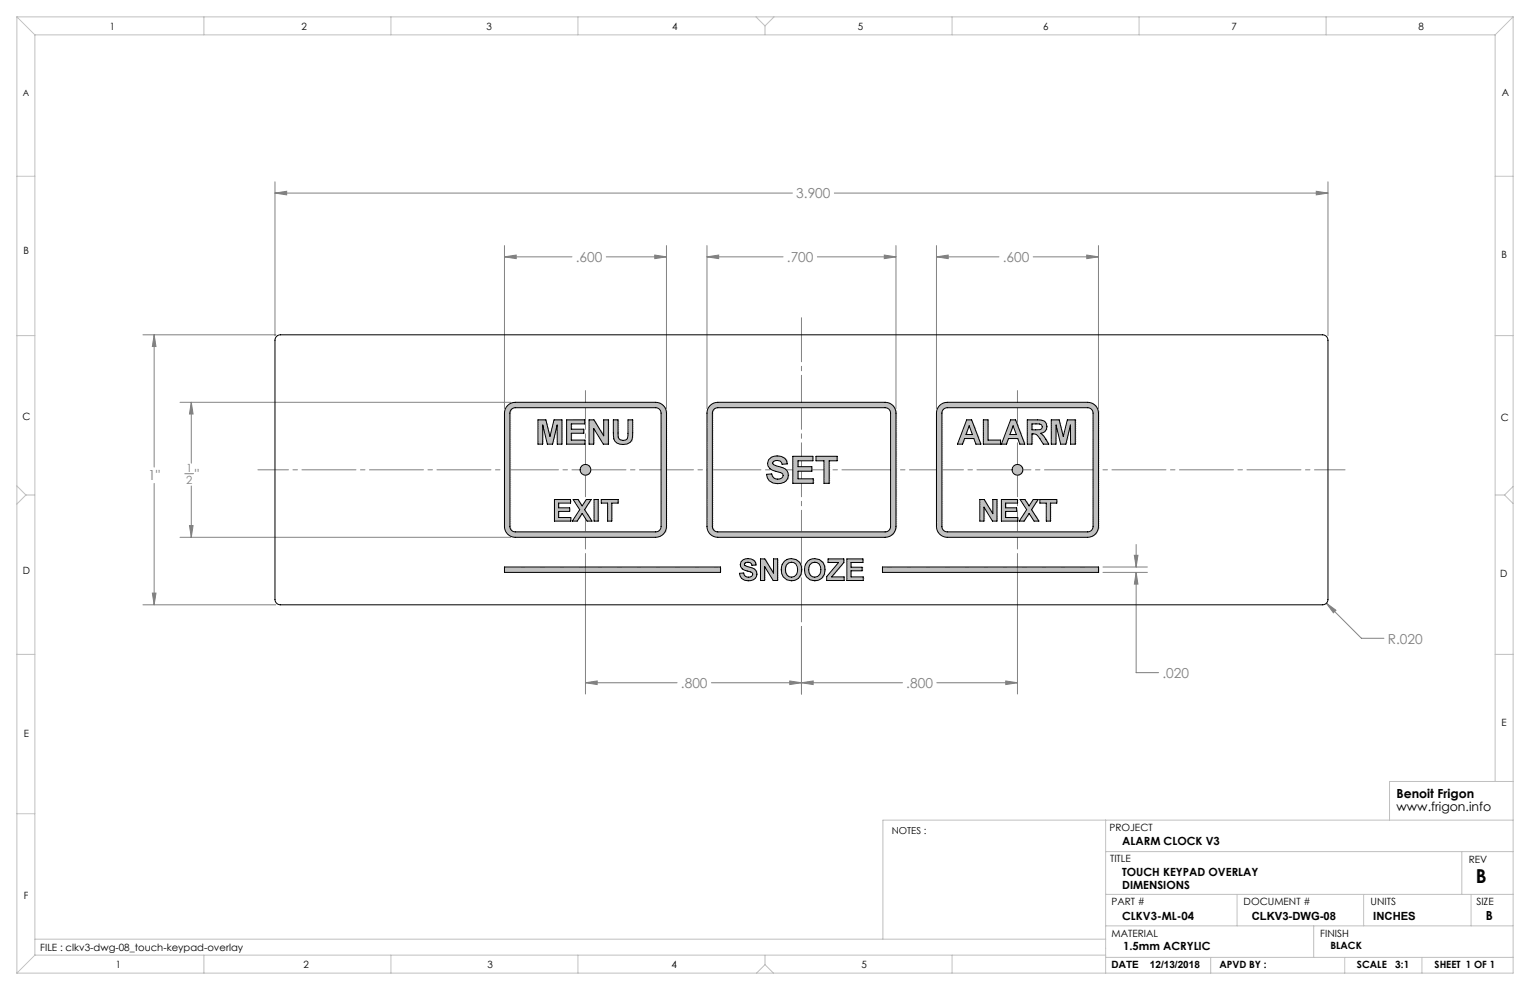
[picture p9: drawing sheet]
<svg xmlns="http://www.w3.org/2000/svg" width="432mm" height="279mm" viewBox="0 0 432 279" stroke-linecap="round" stroke-linejoin="round" font-family="sans-serif">
<defs><g id="words">
<text font-size="5.4" x="416.5" y="249.1">B</text>
<g font-size="3.9" fill="#808080">
<text x="224.7" y="56">3.900</text>
<text x="162.5" y="74">.600</text>
<text x="222.1" y="74">.700</text>
<text x="283" y="74">.600</text>
<text x="41.8" y="135.6">1&quot;</text>
<text x="55" y="135.2">&quot;</text>
<text x="391.7" y="181.6">R.020</text>
<text x="328.1" y="191.3">.020</text>
<text x="192.2" y="194.2">.800</text>
<text x="255.8" y="194.2">.800</text>
</g>
<g font-size="3.5">
<text x="394.1" y="225.3">Benoit Frigon</text>
<text x="394.1" y="228.8">www.frigon.info</text>
<text x="419.3" y="259.7">B</text>
</g>
<g font-size="3.2" fill="#808080">
<text x="52.5" y="133.2">1</text>
<text x="52.5" y="136.5">2</text>
</g>
<g font-size="3.2">
<text x="316.7" y="238.4">ALARM CLOCK V3</text>
<text x="316.7" y="247.3">TOUCH KEYPAD OVERLAY</text>
<text x="316.7" y="250.8">DIMENSIONS</text>
<text x="316.7" y="259.7">CLKV3-ML-04</text>
<text x="353.3" y="259.7">CLKV3-DWG-08</text>
<text x="387.6" y="259.7">INCHES</text>
<text x="317" y="268.2">1.5mm ACRYLIC</text>
</g>
<g font-size="2.8">
<text x="31" y="8.5">1</text>
<text x="85.1" y="8.5">2</text>
<text x="137.3" y="8.5">3</text>
<text x="189.7" y="8.5">4</text>
<text x="242.1" y="8.5">5</text>
<text x="294.4" y="8.5">6</text>
<text x="347.6" y="8.5">7</text>
<text x="400.3" y="8.5">8</text>
<text x="423.8" y="27.2">A</text>
<text x="6.7" y="71.8">B</text>
<text x="423.8" y="72.8">B</text>
<text x="6.4" y="118.6">C</text>
<text x="423.5" y="118.9">C</text>
<text x="6.5" y="162.1">D</text>
<text x="423.4" y="163">D</text>
<text x="6.7" y="207.9">E</text>
<text x="423.7" y="204.9">E</text>
<text x="313.1" y="234.6">PROJECT</text>
<text x="313.3" y="243.2">TITLE</text>
<text x="414.5" y="243.6">REV</text>
<text x="6.7" y="253.8">F</text>
<text x="313.7" y="255.3">PART #</text>
<text x="351" y="255.3">DOCUMENT #</text>
<text x="386.8" y="255.3">UNITS</text>
<text x="416.7" y="255.3">SIZE</text>
<text x="11.4" y="268.4">FILE : clkv3-dwg-08_touch-keypad-overlay</text>
<text x="313.7" y="264.6">MATERIAL</text>
<text x="372.6" y="264.5">FINISH</text>
<text x="375.5" y="267.9">BLACK</text>
<text x="32.7" y="273.3">1</text>
<text x="85.7" y="273.3">2</text>
<text x="137.6" y="273.3">3</text>
<text x="189.6" y="273.3">4</text>
<text x="243.2" y="273.2">5</text>
<text x="313.7" y="273.3">DATE</text>
<text x="324.5" y="273.3">12/13/2018</text>
<text x="344.1" y="273.1">APVD BY :</text>
<text x="383" y="273.1">SCALE</text>
<text x="393.8" y="273.1">3:1</text>
<text x="404.9" y="273.1">SHEET 1 OF 1</text>
</g>
<text font-size="2.7" x="251.7" y="235.2">NOTES :</text>
<text font-size="2.5" x="6.4" y="27">A</text>
</g></defs>
<g fill="none" stroke="#808080" stroke-width=".28">
<path d="M77.6 54.5l3.3-.5v1zM77.6 51.3v43.4M77.6 54.5h146M235.5 54.5h139.3M371.5 54l3.3 .5-3.3 .5zM374.8 51.3v43.4M142.4 72.5l3.3-.5v1zM142.4 69.3v46M142.4 72.5h19M171.1 72.5h17M184.8 72l3.3 .5-3.3 .5zM188.1 69.3v46"/>
<path d="M199.5 72.5l3.3-.5v1zM199.5 72.5h21.5M199.5 69.3v46M230.7 72.5h22.2M249.6 72l3.3 .5-3.3 .5zM252.9 69.3v46M264.3 72.5l3.3-.5v1zM264.3 72.5h17.6M264.3 69.3v46M291.6 72.5h18.4M306.7 72l3.3 .5-3.3 .5zM310 69.3v46"/>
<path d="M40.3 94.5h37.6M43.5 94.5l.5 3.3h-1zM43.5 94.5v37.3M50.8 113.5h93.4M54 113.5l.5 3.3h-1zM54 113.5v17.2M43.5 136.4v34.3M52.2 133.7h2.4M54 137.1v14.5M50.8 151.6h93.4M53.5 148.3h1l-.5 3.3zM165.2 156.2v39.7"/>
<path d="M287.2 156.2v39.7M320.1 156.7h1.1l-.6 3.3zM320.6 153.7v6.3M40.3 170.7h37.6M43 167.4h1l-.5 3.3zM226.2 176.8v19.1M311.3 160h12.5M311.3 161.5h12.5M320.6 161.5l.6 3.3h-1.1zM320.6 161.5v28.3h6.4M374.3 170.2l2.7 2-.7 .7zM374.3 170.2l9.9 9.9h6.4"/>
<path d="M165.2 192.7l3.3-.5v1zM165.2 192.7h25.9M200.8 192.7h53.9M222.9 192.2l3.3 .5-3.3 .5zM226.2 192.7l3.3-.5v1zM264.4 192.7h22.8M283.9 192.2l3.3 .5-3.3 .5z"/>
</g>
<path d="M72.8 132.6h306.8" fill="none" stroke="#808080" stroke-width=".28" stroke-dasharray="15.2 1.3 1.3 1.3" stroke-dashoffset="6.6"/>
<path d="M226.2 175.5v-85.8" fill="none" stroke="#808080" stroke-width=".28" stroke-dasharray="15.2 1.3 1.3 1.3" stroke-dashoffset="2.8"/>
<path d="M165.2 110.2v44.7M287.2 154.9v-44.7" fill="none" stroke="#808080" stroke-width=".28" stroke-dasharray="15.2 1.3 1.3 1.3" stroke-dashoffset="4.3"/>
<g fill="none" stroke="#c0c0c0" stroke-width=".28">
<path d="M4.8 4.8l5 5M4.8 4.8h422.2M4.8 4.8v269.8M9.8 9.8h412.2M9.8 9.8v259.8M57.5 4.8v5M110.3 4.8v5M163.1 4.8v5M213.4 4.8l2.5 2.5M215.9 7.3v2.5M218.4 4.8l-2.5 2.5M268.7 4.8v5"/>
<path d="M321.5 4.8v5M374.3 4.8v5M422 9.8v210.7M427 4.8l-5 5M427 4.8v269.8h-422.2M4.8 49.7h5M422 49.7h5M4.8 94.7h5M422 94.7h5M142.4 116.2h.1M142.4 116.8h.1M142.4 117.4h.1"/>
<path d="M142.4 118h.1M142.4 118.6h.1M142.4 119.2h.1M142.4 119.8h.1M142.6 115.9h.1M142.6 116.5h.1M142.6 117.1h.1M142.6 117.7h.1M142.6 118.3h.1M142.6 118.9h.1M142.6 119.5h.1M142.7 115.6h.1"/>
<path d="M142.7 116.2h.1M142.7 116.8h.1M142.7 117.4h.1M142.7 118h.1M142.7 118.6h.1M142.7 119.2h.1M142.7 119.8h.1M142.8 115.3h.1M142.8 115.9h.1M142.8 116.5h.1M142.8 117.1h.1M142.8 117.7h.1"/>
<path d="M142.8 118.3h.1M142.8 118.9h.1M142.8 119.5h.1M143 115h.1M143 115.6h.1M143 116.2h.1M143 116.8h.1M143 117.4h.1M143 118h.1M143 118.6h.1M143 119.2h.1M143 119.8h.1"/>
<path d="M143.1 114.7h.1M143.1 115.3h.1M143.1 115.9h.1M143.1 116.5h.1M143.1 117.1h.1M143.1 117.7h.1M143.1 118.3h.1M143.1 118.9h.1M143.1 119.5h.1M143.3 114.4h.1M143.3 115h.1M143.3 115.6h.1"/>
<path d="M143.3 116.2h.1M143.3 116.8h.1M143.3 117.4h.1M143.3 118h.1M143.3 118.6h.1M143.3 119.2h.1M143.3 119.8h.1M143.4 114.7h.1M143.4 115.3h.1M143.4 115.9h.1M143.4 116.5h.1M143.4 117.1h.1"/>
<path d="M143.4 117.7h.1M143.4 118.3h.1M143.4 118.9h.1M143.4 119.5h.1M143.6 114.4h.1M143.6 115h.1M143.6 115.6h.1M143.6 116.2h.1M143.6 116.8h.1M143.6 117.4h.1M143.6 118h.1M143.6 118.6h.1"/>
<path d="M143.6 119.2h.1M143.6 119.8h.1M143.7 114.1h.1M143.7 114.7h.1M143.7 115.3h.1M143.7 115.9h.1M143.7 116.5h.1M143.7 117.1h.1M143.7 117.7h.1M143.7 118.3h.1M143.7 118.9h.1M143.7 119.5h.1"/>
<path d="M143.9 114.4h.1M143.9 115h.1M143.9 115.6h.1M143.9 116.2h.1M143.9 116.8h.1M143.9 117.4h.1M143.9 118h.1M143.9 118.6h.1M143.9 119.2h.1M143.9 119.8h.1M144 114.1h.1M144 114.7h.1"/>
<path d="M144 115.3h.1M144 115.9h.1M144.2 113.8h.1M144.2 114.4h.1M144.2 115h.1M144.2 115.6h.1M144.3 114.1h.1M144.3 114.7h.1M144.3 115.3h.1M144.5 113.8h.1M144.5 114.4h.1M144.5 115h.1"/>
<path d="M144.6 114.1h.1M144.6 114.7h.1M144.8 113.8h.1M144.8 114.4h.1M144.8 115h.1M144.9 114.1h.1M144.9 114.7h.1M145.1 113.8h.1M145.1 114.4h.1M145.1 115h.1M145.2 114.1h.1M145.2 114.7h.1"/>
<path d="M145.4 113.8h.1M145.4 114.4h.1M145.4 115h.1M145.5 114.1h.1M145.5 114.7h.1M145.7 113.8h.1M145.7 114.4h.1M145.7 115h.1M145.8 114.1h.1M145.8 114.7h.1M146 113.8h.1M146 114.4h.1"/>
<path d="M146 115h.1M146.1 114.1h.1M146.1 114.7h.1M146.3 113.8h.1M146.3 114.4h.1M146.3 115h.1M146.4 114.1h.1M146.4 114.7h.1M146.6 113.8h.1M146.6 114.4h.1M146.6 115h.1M146.7 114.1h.1"/>
<path d="M146.7 114.7h.1M146.9 113.8h.1M146.9 114.4h.1M146.9 115h.1M147 114.1h.1M147 114.7h.1M147.2 113.8h.1M147.2 114.4h.1M147.2 115h.1M147.3 114.1h.1M147.3 114.7h.1M147.5 113.8h.1"/>
<path d="M147.5 114.4h.1M147.5 115h.1M147.6 114.1h.1M147.6 114.7h.1M147.8 113.8h.1M147.8 114.4h.1M147.8 115h.1M147.9 114.1h.1M147.9 114.7h.1M148.1 113.8h.1M148.1 114.4h.1M148.1 115h.1"/>
<path d="M148.2 114.1h.1M148.2 114.7h.1M148.4 113.8h.1M148.4 114.4h.1M148.4 115h.1M148.5 114.1h.1M148.5 114.7h.1M148.7 113.8h.1M148.7 114.4h.1M148.7 115h.1M148.8 114.1h.1M148.8 114.7h.1"/>
<path d="M149 113.8h.1M149 114.4h.1M149 115h.1M149.1 114.1h.1M149.1 114.7h.1M149.2 113.8h.1M149.2 114.4h.1M149.2 115h.1M149.4 114.1h.1M149.4 114.7h.1M149.5 113.8h.1M149.5 114.4h.1"/>
<path d="M149.5 115h.1M149.7 114.1h.1M149.7 114.7h.1M149.8 113.8h.1M149.8 114.4h.1M149.8 115h.1M150 114.1h.1M150 114.7h.1M150.1 113.8h.1M150.1 114.4h.1M150.1 115h.1M150.3 114.1h.1"/>
<path d="M150.3 114.7h.1M150.4 113.8h.1M150.4 114.4h.1M150.4 115h.1M150.6 114.1h.1M150.6 114.7h.1M150.7 113.8h.1M150.7 114.4h.1M150.7 115h.1M150.9 114.1h.1M150.9 114.7h.1M151 113.8h.1"/>
<path d="M151 114.4h.1M151 115h.1M151.2 114.1h.1M151.2 114.7h.1M151.3 113.8h.1M151.3 114.4h.1M151.3 115h.1M151.5 114.1h.1M151.5 114.7h.1M151.6 113.8h.1M151.6 114.4h.1M151.6 115h.1"/>
<path d="M151.8 114.1h.1M151.8 114.7h.1M151.9 113.8h.1M151.9 114.4h.1M151.9 115h.1M151.9 118.6h.1M151.9 119.2h.1M151.9 119.8h.1M152.1 114.1h.1M152.1 114.7h.1M152.1 118.9h.1M152.1 119.5h.1"/>
<path d="M152.2 113.8h.1M152.2 114.4h.1M152.2 115h.1M152.2 118.6h.1M152.2 119.2h.1M152.2 119.8h.1M152.4 114.1h.1M152.4 114.7h.1M152.4 118.9h.1M152.4 119.5h.1M152.5 113.8h.1M152.5 114.4h.1"/>
<path d="M152.5 115h.1M152.5 118.6h.1M152.5 119.2h.1M152.5 119.8h.1M152.7 114.1h.1M152.7 114.7h.1M152.7 118.9h.1M152.7 119.5h.1M152.8 113.8h.1M152.8 114.4h.1M152.8 115h.1M152.8 118.6h.1"/>
<path d="M152.8 119.2h.1M152.8 119.8h.1M153 114.1h.1M153 114.7h.1M153 118.9h.1M153 119.5h.1M153.1 113.8h.1M153.1 114.4h.1M153.1 115h.1M153.1 118.6h.1M153.1 119.2h.1M153.1 119.8h.1"/>
<path d="M153.3 114.1h.1M153.3 114.7h.1M153.3 118.9h.1M153.3 119.5h.1M153.4 113.8h.1M153.4 114.4h.1M153.4 115h.1M153.4 118.6h.1M153.4 119.2h.1M153.4 119.8h.1M153.6 114.1h.1M153.6 114.7h.1"/>
<path d="M153.6 118.9h.1M153.6 119.5h.1M153.7 113.8h.1M153.7 114.4h.1M153.7 115h.1M153.7 118.6h.1M153.7 119.2h.1M153.7 119.8h.1M153.9 114.1h.1M153.9 114.7h.1M153.9 118.9h.1M153.9 119.5h.1"/>
<path d="M154 113.8h.1M154 114.4h.1M154 115h.1M154 118.6h.1M154 119.2h.1M154 119.8h.1M154.2 114.1h.1M154.2 114.7h.1M154.2 119.5h.1M154.3 113.8h.1M154.3 114.4h.1M154.3 115h.1"/>
<path d="M154.3 119.8h.1M154.5 114.1h.1M154.5 114.7h.1M154.6 113.8h.1M154.6 114.4h.1M154.6 115h.1M154.8 114.1h.1M154.8 114.7h.1M154.9 113.8h.1M154.9 114.4h.1M154.9 115h.1M155.1 114.1h.1"/>
<path d="M155.1 114.7h.1M155.2 113.8h.1M155.2 114.4h.1M155.2 115h.1M155.4 114.1h.1M155.4 114.7h.1M155.5 113.8h.1M155.5 114.4h.1M155.5 115h.1M155.6 114.1h.1M155.6 114.7h.1M155.8 113.8h.1"/>
<path d="M155.8 114.4h.1M155.8 115h.1M155.9 114.1h.1M155.9 114.7h.1M156.1 113.8h.1M156.1 114.4h.1M156.1 115h.1M156.1 119.8h.1M156.2 114.1h.1M156.2 114.7h.1M156.2 119.5h.1M156.4 113.8h.1"/>
<path d="M156.4 114.4h.1M156.4 115h.1M156.4 118.6h.1M156.4 119.2h.1M156.4 119.8h.1M156.5 114.1h.1M156.5 114.7h.1M156.5 118.9h.1M156.5 119.5h.1M156.7 113.8h.1M156.7 114.4h.1M156.7 115h.1"/>
<path d="M156.7 118.6h.1M156.7 119.2h.1M156.7 119.8h.1M156.8 114.1h.1M156.8 114.7h.1M156.8 118.9h.1M156.8 119.5h.1M157 113.8h.1M157 114.4h.1M157 115h.1M157 118.6h.1M157 119.2h.1"/>
<path d="M157 119.8h.1M157.1 114.1h.1M157.1 114.7h.1M157.1 118.9h.1M157.1 119.5h.1M157.3 113.8h.1M157.3 114.4h.1M157.3 115h.1M157.3 118.6h.1M157.3 119.2h.1M157.3 119.8h.1M157.4 114.1h.1"/>
<path d="M157.4 114.7h.1M157.4 118.9h.1M157.4 119.5h.1M157.6 113.8h.1M157.6 114.4h.1M157.6 115h.1M157.6 118.6h.1M157.6 119.2h.1M157.6 119.8h.1M157.7 114.1h.1M157.7 114.7h.1M157.7 118.9h.1"/>
<path d="M157.7 119.5h.1M157.9 113.8h.1M157.9 114.4h.1M157.9 115h.1M157.9 118.6h.1M157.9 119.2h.1M157.9 119.8h.1M158 114.1h.1M158 114.7h.1M158 118.9h.1M158 119.5h.1M158.2 113.8h.1"/>
<path d="M158.2 114.4h.1M158.2 115h.1M158.2 118.6h.1M158.2 119.2h.1M158.2 119.8h.1M158.3 114.1h.1M158.3 114.7h.1M158.3 118.9h.1M158.3 119.5h.1M158.5 113.8h.1M158.5 114.4h.1M158.5 115h.1"/>
<path d="M158.5 118.6h.1M158.5 119.2h.1M158.5 119.8h.1M158.6 114.1h.1M158.6 114.7h.1M158.8 113.8h.1M158.8 114.4h.1M158.8 115h.1M158.9 114.1h.1M158.9 114.7h.1M159.1 113.8h.1M159.1 114.4h.1"/>
<path d="M159.1 115h.1M159.2 114.1h.1M159.2 114.7h.1M159.4 113.8h.1M159.4 114.4h.1M159.4 115h.1M159.5 114.1h.1M159.5 114.7h.1M159.7 113.8h.1M159.7 114.4h.1M159.7 115h.1M159.8 114.1h.1"/>
<path d="M159.8 114.7h.1M160 113.8h.1M160 114.4h.1M160 115h.1M160 118.6h.1M160 119.2h.1M160 119.8h.1M160.1 114.1h.1M160.1 114.7h.1M160.1 118.9h.1M160.1 119.5h.1M160.3 113.8h.1"/>
<path d="M160.3 114.4h.1M160.3 115h.1M160.3 118.6h.1M160.3 119.2h.1M160.3 119.8h.1M160.4 114.1h.1M160.4 114.7h.1M160.4 118.9h.1M160.4 119.5h.1M160.6 113.8h.1M160.6 114.4h.1M160.6 115h.1"/>
<path d="M160.6 118.6h.1M160.6 119.2h.1M160.6 119.8h.1M160.7 114.1h.1M160.7 114.7h.1M160.7 118.9h.1M160.7 119.5h.1M160.9 113.8h.1M160.9 114.4h.1M160.9 115h.1M160.9 118.6h.1M160.9 119.2h.1"/>
<path d="M160.9 119.8h.1M161 114.1h.1M161 114.7h.1M161 118.9h.1M161 119.5h.1M161.2 113.8h.1M161.2 114.4h.1M161.2 115h.1M161.2 118.6h.1M161.2 119.2h.1M161.2 119.8h.1M161.3 114.1h.1"/>
<path d="M161.3 114.7h.1M161.3 118.9h.1M161.3 119.5h.1M161.5 113.8h.1M161.5 114.4h.1M161.5 115h.1M161.5 118.6h.1M161.5 119.2h.1M161.6 114.1h.1M161.6 114.7h.1M161.6 118.9h.1M161.6 119.5h.1"/>
<path d="M161.8 113.8h.1M161.8 114.4h.1M161.8 115h.1M161.8 118.6h.1M161.8 119.2h.1M161.9 114.1h.1M161.9 114.7h.1M161.9 118.9h.1M161.9 119.5h.1M162 113.8h.1M162 114.4h.1M162 115h.1"/>
<path d="M162 118.6h.1M162 119.2h.1M162.2 114.1h.1M162.2 114.7h.1M162.2 118.9h.1M162.2 119.5h.1M162.3 113.8h.1M162.3 114.4h.1M162.3 115h.1M162.3 118.6h.1M162.3 119.2h.1M162.5 114.1h.1"/>
<path d="M162.5 114.7h.1M162.5 118.9h.1M162.5 119.5h.1M162.6 113.8h.1M162.6 114.4h.1M162.6 115h.1M162.6 118.6h.1M162.6 119.2h.1M162.8 114.1h.1M162.8 114.7h.1M162.8 118.9h.1M162.8 119.5h.1"/>
<path d="M162.9 113.8h.1M162.9 114.4h.1M162.9 115h.1M162.9 118.6h.1M162.9 119.2h.1M163.1 114.1h.1M163.1 114.7h.1M163.1 118.9h.1M163.1 119.5h.1M163.2 113.8h.1M163.2 114.4h.1M163.2 115h.1"/>
<path d="M163.2 118.6h.1M163.2 119.2h.1M163.4 114.1h.1M163.4 114.7h.1M163.4 118.9h.1M163.4 119.5h.1M163.5 113.8h.1M163.5 114.4h.1M163.5 115h.1M163.5 118.6h.1M163.5 119.2h.1M163.7 114.1h.1"/>
<path d="M163.7 114.7h.1M163.7 118.9h.1M163.7 119.5h.1M163.8 113.8h.1M163.8 114.4h.1M163.8 115h.1M163.8 118.6h.1M163.8 119.2h.1M164 114.1h.1M164 114.7h.1M164 118.9h.1M164 119.5h.1"/>
<path d="M164.1 113.8h.1M164.1 114.4h.1M164.1 115h.1M164.1 118.6h.1M164.1 119.2h.1M164.3 114.1h.1M164.3 114.7h.1M164.3 118.9h.1M164.3 119.5h.1M164.4 113.8h.1M164.4 114.4h.1M164.4 115h.1"/>
<path d="M164.4 118.6h.1M164.4 119.2h.1M164.6 114.1h.1M164.6 114.7h.1M164.6 118.9h.1M164.6 119.5h.1M164.7 113.8h.1M164.7 114.4h.1M164.7 115h.1M164.7 118.6h.1M164.7 119.2h.1M164.9 114.1h.1"/>
<path d="M164.9 114.7h.1M164.9 118.9h.1M164.9 119.5h.1M165 113.8h.1M165 114.4h.1M165 115h.1M165.2 114.1h.1M165.2 114.7h.1M165.3 113.8h.1M165.3 114.4h.1M165.3 115h.1M165.5 114.1h.1"/>
<path d="M165.5 114.7h.1M165.6 113.8h.1M165.6 114.4h.1M165.6 115h.1M165.8 114.1h.1M165.8 114.7h.1M165.9 113.8h.1M165.9 114.4h.1M165.9 115h.1M166.1 114.1h.1M166.1 114.7h.1M166.2 113.8h.1"/>
<path d="M166.2 114.4h.1M166.2 115h.1M166.4 114.1h.1M166.4 114.7h.1M166.4 118.9h.1M166.4 119.5h.1M166.5 113.8h.1M166.5 114.4h.1M166.5 115h.1M166.5 118.6h.1M166.5 119.2h.1M166.5 119.8h.1"/>
<path d="M166.7 114.1h.1M166.7 114.7h.1M166.7 118.9h.1M166.7 119.5h.1M166.8 113.8h.1M166.8 114.4h.1M166.8 115h.1M166.8 118.6h.1M166.8 119.2h.1M166.8 119.8h.1M167 114.1h.1M167 114.7h.1"/>
<path d="M167 118.9h.1M167 119.5h.1M167.1 113.8h.1M167.1 114.4h.1M167.1 115h.1M167.1 118.6h.1M167.1 119.2h.1M167.1 119.8h.1M167.3 114.1h.1M167.3 114.7h.1M167.3 118.9h.1M167.3 119.5h.1"/>
<path d="M167.4 113.8h.1M167.4 114.4h.1M167.4 115h.1M167.4 118.6h.1M167.4 119.2h.1M167.4 119.8h.1M167.6 114.1h.1M167.6 114.7h.1M167.6 118.9h.1M167.6 119.5h.1M167.7 113.8h.1M167.7 114.4h.1"/>
<path d="M167.7 115h.1M167.7 119.2h.1M167.7 119.8h.1M167.9 114.1h.1M167.9 114.7h.1M167.9 118.9h.1M167.9 119.5h.1M168 113.8h.1M168 114.4h.1M168 115h.1M168 119.2h.1M168 119.8h.1"/>
<path d="M168.1 114.1h.1M168.1 114.7h.1M168.1 119.5h.1M168.3 113.8h.1M168.3 114.4h.1M168.3 115h.1M168.3 119.8h.1M168.4 114.1h.1M168.4 114.7h.1M168.6 113.8h.1M168.6 114.4h.1M168.6 115h.1"/>
<path d="M168.7 114.1h.1M168.7 114.7h.1M168.9 113.8h.1M168.9 114.4h.1M168.9 115h.1M169 114.1h.1M169 114.7h.1M169.2 113.8h.1M169.2 114.4h.1M169.2 115h.1M169.3 114.1h.1M169.3 114.7h.1"/>
<path d="M169.5 113.8h.1M169.5 114.4h.1M169.5 115h.1M169.6 114.1h.1M169.6 114.7h.1M169.8 113.8h.1M169.8 114.4h.1M169.8 115h.1M169.9 114.1h.1M169.9 114.7h.1M170.1 113.8h.1M170.1 114.4h.1"/>
<path d="M170.1 115h.1M170.2 114.1h.1M170.2 114.7h.1M170.4 113.8h.1M170.4 114.4h.1M170.4 115h.1M170.4 118.6h.1M170.4 119.2h.1M170.4 119.8h.1M170.5 114.1h.1M170.5 114.7h.1M170.5 118.9h.1"/>
<path d="M170.5 119.5h.1M170.7 113.8h.1M170.7 114.4h.1M170.7 115h.1M170.7 118.6h.1M170.7 119.2h.1M170.7 119.8h.1M170.8 114.1h.1M170.8 114.7h.1M170.8 118.9h.1M170.8 119.5h.1M171 113.8h.1"/>
<path d="M171 114.4h.1M171 115h.1M171 118.6h.1M171 119.2h.1M171 119.8h.1M171.1 114.1h.1M171.1 114.7h.1M171.1 118.9h.1M171.1 119.5h.1M171.3 113.8h.1M171.3 114.4h.1M171.3 115h.1"/>
<path d="M171.3 118.6h.1M171.3 119.2h.1M171.3 119.8h.1M171.4 114.1h.1M171.4 114.7h.1M171.4 118.9h.1M171.4 119.5h.1M171.6 113.8h.1M171.6 114.4h.1M171.6 115h.1M171.6 118.6h.1M171.6 119.2h.1"/>
<path d="M171.6 119.8h.1M171.7 114.1h.1M171.7 114.7h.1M171.9 113.8h.1M171.9 114.4h.1M171.9 115h.1M172 114.1h.1M172 114.7h.1M172.2 113.8h.1M172.2 114.4h.1M172.2 115h.1M172.3 114.1h.1"/>
<path d="M172.3 114.7h.1M172.5 113.8h.1M172.5 114.4h.1M172.5 115h.1M172.6 114.1h.1M172.6 114.7h.1M172.8 113.8h.1M172.8 114.4h.1M172.8 115h.1M172.9 114.1h.1M172.9 114.7h.1M173.1 113.8h.1"/>
<path d="M173.1 114.4h.1M173.1 115h.1M173.2 114.1h.1M173.2 114.7h.1M173.2 118.9h.1M173.2 119.5h.1M173.4 113.8h.1M173.4 114.4h.1M173.4 115h.1M173.4 118.6h.1M173.4 119.2h.1M173.4 119.8h.1"/>
<path d="M173.5 114.1h.1M173.5 114.7h.1M173.5 118.9h.1M173.5 119.5h.1M173.7 113.8h.1M173.7 114.4h.1M173.7 115h.1M173.7 118.6h.1M173.7 119.2h.1M173.7 119.8h.1M173.8 114.1h.1M173.8 114.7h.1"/>
<path d="M173.8 118.9h.1M173.8 119.5h.1M174 113.8h.1M174 114.4h.1M174 115h.1M174 118.6h.1M174 119.2h.1M174 119.8h.1M174.1 114.1h.1M174.1 114.7h.1M174.1 118.9h.1M174.1 119.5h.1"/>
<path d="M174.3 113.8h.1M174.3 114.4h.1M174.3 115h.1M174.3 118.6h.1M174.3 119.2h.1M174.3 119.8h.1M174.4 114.1h.1M174.4 114.7h.1M174.4 118.9h.1M174.4 119.5h.1M174.5 113.8h.1M174.5 114.4h.1"/>
<path d="M174.5 115h.1M174.7 114.1h.1M174.7 114.7h.1M174.8 113.8h.1M174.8 114.4h.1M174.8 115h.1M175 114.1h.1M175 114.7h.1M175.1 113.8h.1M175.1 114.4h.1M175.1 115h.1M175.3 114.1h.1"/>
<path d="M175.3 114.7h.1M175.4 113.8h.1M175.4 114.4h.1M175.4 115h.1M175.6 114.1h.1M175.6 114.7h.1M175.7 113.8h.1M175.7 114.4h.1M175.7 115h.1M175.9 114.1h.1M175.9 114.7h.1M176 113.8h.1"/>
<path d="M176 114.4h.1M176 115h.1M176.2 114.1h.1M176.2 114.7h.1M176.3 113.8h.1M176.3 114.4h.1M176.3 115h.1M176.5 114.1h.1M176.5 114.7h.1M176.6 113.8h.1M176.6 114.4h.1M176.6 115h.1"/>
<path d="M176.8 114.1h.1M176.8 114.7h.1M176.9 113.8h.1M176.9 114.4h.1M176.9 115h.1M177.1 114.1h.1M177.1 114.7h.1M177.2 113.8h.1M177.2 114.4h.1M177.2 115h.1M177.4 114.1h.1M177.4 114.7h.1"/>
<path d="M177.4 118.9h.1M177.4 119.5h.1M177.5 113.8h.1M177.5 114.4h.1M177.5 115h.1M177.5 118.6h.1M177.5 119.2h.1M177.5 119.8h.1M177.7 114.1h.1M177.7 114.7h.1M177.7 118.9h.1M177.7 119.5h.1"/>
<path d="M177.8 113.8h.1M177.8 114.4h.1M177.8 115h.1M177.8 118.6h.1M177.8 119.2h.1M177.8 119.8h.1M178 114.1h.1M178 114.7h.1M178 118.9h.1M178 119.5h.1M178.1 113.8h.1M178.1 114.4h.1"/>
<path d="M178.1 115h.1M178.1 118.6h.1M178.1 119.2h.1M178.1 119.8h.1M178.3 114.1h.1M178.3 114.7h.1M178.3 118.9h.1M178.3 119.5h.1M178.4 113.8h.1M178.4 114.4h.1M178.4 115h.1M178.4 118.6h.1"/>
<path d="M178.4 119.2h.1M178.4 119.8h.1M178.6 114.1h.1M178.6 114.7h.1M178.7 113.8h.1M178.7 114.4h.1M178.7 115h.1M178.9 114.1h.1M178.9 114.7h.1M179 113.8h.1M179 114.4h.1M179 115h.1"/>
<path d="M179.2 114.1h.1M179.2 114.7h.1M179.3 113.8h.1M179.3 114.4h.1M179.3 115h.1M179.5 114.1h.1M179.5 114.7h.1M179.6 113.8h.1M179.6 114.4h.1M179.6 115h.1M179.8 114.1h.1M179.8 114.7h.1"/>
<path d="M179.9 113.8h.1M179.9 114.4h.1M179.9 115h.1M180.1 114.1h.1M180.1 114.7h.1M180.2 113.8h.1M180.2 114.4h.1M180.2 115h.1M180.4 114.1h.1M180.4 114.7h.1M180.5 113.8h.1M180.5 114.4h.1"/>
<path d="M180.5 115h.1M180.7 114.1h.1M180.7 114.7h.1M180.8 113.8h.1M180.8 114.4h.1M180.8 115h.1M180.9 114.1h.1M180.9 114.7h.1M181.1 113.8h.1M181.1 114.4h.1M181.1 115h.1M181.2 114.1h.1"/>
<path d="M181.2 114.7h.1M181.4 113.8h.1M181.4 114.4h.1M181.4 115h.1M181.5 114.1h.1M181.5 114.7h.1M181.7 113.8h.1M181.7 114.4h.1M181.7 115h.1M181.8 114.1h.1M181.8 114.7h.1M182 113.8h.1"/>
<path d="M182 114.4h.1M182 115h.1M182.1 114.1h.1M182.1 114.7h.1M182.3 113.8h.1M182.3 114.4h.1M182.3 115h.1M182.4 114.1h.1M182.4 114.7h.1M182.6 113.8h.1M182.6 114.4h.1M182.6 115h.1"/>
<path d="M182.7 114.1h.1M182.7 114.7h.1M182.9 113.8h.1M182.9 114.4h.1M182.9 115h.1M183 114.1h.1M183 114.7h.1M183.2 113.8h.1M183.2 114.4h.1M183.2 115h.1M183.3 114.1h.1M183.3 114.7h.1"/>
<path d="M183.5 113.8h.1M183.5 114.4h.1M183.5 115h.1M183.6 114.1h.1M183.6 114.7h.1M183.8 113.8h.1M183.8 114.4h.1M183.8 115h.1M183.9 114.1h.1M183.9 114.7h.1M184.1 113.8h.1M184.1 114.4h.1"/>
<path d="M184.1 115h.1M184.2 114.1h.1M184.2 114.7h.1M184.4 113.8h.1M184.4 114.4h.1M184.4 115h.1M184.5 114.1h.1M184.5 114.7h.1M184.7 113.8h.1M184.7 114.4h.1M184.7 115h.1M184.8 114.1h.1"/>
<path d="M184.8 114.7h.1M185 113.8h.1M185 114.4h.1M185 115h.1M185.1 114.1h.1M185.1 114.7h.1M185.3 113.8h.1M185.3 114.4h.1M185.3 115h.1M185.4 114.1h.1M185.4 114.7h.1M185.6 113.8h.1"/>
<path d="M185.6 114.4h.1M185.6 115h.1M185.7 114.1h.1M185.7 114.7h.1M185.9 113.8h.1M185.9 114.4h.1M185.9 115h.1M186 114.1h.1M186 114.7h.1M186 115.3h.1M186.2 113.8h.1M186.2 114.4h.1"/>
<path d="M186.2 115h.1M186.3 114.1h.1M186.3 114.7h.1M186.3 115.3h.1M186.5 114.4h.1M186.5 115h.1M186.5 115.6h.1M186.6 114.1h.1M186.6 114.7h.1M186.6 115.3h.1M186.6 115.9h.1M186.6 116.5h.1"/>
<path d="M186.6 117.1h.1M186.6 117.7h.1M186.6 118.3h.1M186.6 118.9h.1M186.6 119.5h.1M186.8 114.4h.1M186.8 115h.1M186.8 115.6h.1M186.8 116.2h.1M186.8 116.8h.1M186.8 117.4h.1M186.8 118h.1"/>
<path d="M186.8 118.6h.1M186.8 119.2h.1M186.8 119.8h.1M186.9 114.7h.1M186.9 115.3h.1M186.9 115.9h.1M186.9 116.5h.1M186.9 117.1h.1M186.9 117.7h.1M186.9 118.3h.1M186.9 118.9h.1M186.9 119.5h.1"/>
<path d="M187.1 114.4h.1M187.1 115h.1M187.1 115.6h.1M187.1 116.2h.1M187.1 116.8h.1M187.1 117.4h.1M187.1 118h.1M187.1 118.6h.1M187.1 119.2h.1M187.1 119.8h.1M187.2 114.7h.1M187.2 115.3h.1"/>
<path d="M187.2 115.9h.1M187.2 116.5h.1M187.2 117.1h.1M187.2 117.7h.1M187.2 118.3h.1M187.2 118.9h.1M187.2 119.5h.1M187.3 115h.1M187.3 115.6h.1M187.3 116.2h.1M187.3 116.8h.1M187.3 117.4h.1"/>
<path d="M187.3 118h.1M187.3 118.6h.1M187.3 119.2h.1M187.3 119.8h.1M187.5 115.3h.1M187.5 115.9h.1M187.5 116.5h.1M187.5 117.1h.1M187.5 117.7h.1M187.5 118.3h.1M187.5 118.9h.1M187.5 119.5h.1"/>
<path d="M187.6 115h.1M187.6 115.6h.1M187.6 116.2h.1M187.6 116.8h.1M187.6 117.4h.1M187.6 118h.1M187.6 118.6h.1M187.6 119.2h.1M187.6 119.8h.1M187.8 115.3h.1M187.8 115.9h.1M187.8 116.5h.1"/>
<path d="M187.8 117.1h.1M187.8 117.7h.1M187.8 118.3h.1M187.8 118.9h.1M187.8 119.5h.1M187.9 116.2h.1M187.9 116.8h.1M187.9 117.4h.1M187.9 118h.1M187.9 118.6h.1M187.9 119.2h.1M187.9 119.8h.1"/>
<path d="M199.6 116.2h.1M199.6 116.8h.1M199.6 117.4h.1M199.6 118h.1M199.6 118.6h.1M199.6 119.2h.1M199.6 119.8h.1M199.7 115.9h.1M199.7 116.5h.1M199.7 117.1h.1M199.7 117.7h.1M199.7 118.3h.1"/>
<path d="M199.7 118.9h.1M199.7 119.5h.1M199.9 115.6h.1M199.9 116.2h.1M199.9 116.8h.1M199.9 117.4h.1M199.9 118h.1M199.9 118.6h.1M199.9 119.2h.1M199.9 119.8h.1M200 115.3h.1M200 115.9h.1"/>
<path d="M200 116.5h.1M200 117.1h.1M200 117.7h.1M200 118.3h.1M200 118.9h.1M200 119.5h.1M200.1 115h.1M200.1 115.6h.1M200.1 116.2h.1M200.1 116.8h.1M200.1 117.4h.1M200.1 118h.1"/>
<path d="M200.1 118.6h.1M200.1 119.2h.1M200.1 119.8h.1M200.3 114.7h.1M200.3 115.3h.1M200.3 115.9h.1M200.3 116.5h.1M200.3 117.1h.1M200.3 117.7h.1M200.3 118.3h.1M200.3 118.9h.1M200.3 119.5h.1"/>
<path d="M200.4 114.4h.1M200.4 115h.1M200.4 115.6h.1M200.4 116.2h.1M200.4 116.8h.1M200.4 117.4h.1M200.4 118h.1M200.4 118.6h.1M200.4 119.2h.1M200.4 119.8h.1M200.6 114.7h.1M200.6 115.3h.1"/>
<path d="M200.6 115.9h.1M200.6 116.5h.1M200.6 117.1h.1M200.6 117.7h.1M200.6 118.3h.1M200.6 118.9h.1M200.6 119.5h.1M200.7 114.4h.1M200.7 115h.1M200.7 115.6h.1M200.7 116.2h.1M200.7 116.8h.1"/>
<path d="M200.7 117.4h.1M200.7 118h.1M200.7 118.6h.1M200.7 119.2h.1M200.7 119.8h.1M200.9 114.1h.1M200.9 114.7h.1M200.9 115.3h.1M200.9 115.9h.1M200.9 116.5h.1M200.9 117.1h.1M200.9 117.7h.1"/>
<path d="M200.9 118.3h.1M200.9 118.9h.1M200.9 119.5h.1M201 114.4h.1M201 115h.1M201 115.6h.1M201 116.2h.1M201 116.8h.1M201 117.4h.1M201 118h.1M201 118.6h.1M201 119.2h.1"/>
<path d="M201 119.8h.1M201.2 114.1h.1M201.2 114.7h.1M201.2 115.3h.1M201.2 115.9h.1M201.3 113.8h.1M201.3 114.4h.1M201.3 115h.1M201.3 115.6h.1M201.5 114.1h.1M201.5 114.7h.1M201.5 115.3h.1"/>
<path d="M201.6 113.8h.1M201.6 114.4h.1M201.6 115h.1M201.8 114.1h.1M201.8 114.7h.1M201.9 113.8h.1M201.9 114.4h.1M201.9 115h.1M202.1 114.1h.1M202.1 114.7h.1M202.2 113.8h.1M202.2 114.4h.1"/>
<path d="M202.2 115h.1M202.4 114.1h.1M202.4 114.7h.1M202.5 113.8h.1M202.5 114.4h.1M202.5 115h.1M202.7 114.1h.1M202.7 114.7h.1M202.8 113.8h.1M202.8 114.4h.1M202.8 115h.1M203 114.1h.1"/>
<path d="M203 114.7h.1M203.1 113.8h.1M203.1 114.4h.1M203.1 115h.1M203.3 114.1h.1M203.3 114.7h.1M203.4 113.8h.1M203.4 114.4h.1M203.4 115h.1M203.6 114.1h.1M203.6 114.7h.1M203.7 113.8h.1"/>
<path d="M203.7 114.4h.1M203.7 115h.1M203.9 114.1h.1M203.9 114.7h.1M204 113.8h.1M204 114.4h.1M204 115h.1M204.2 114.1h.1M204.2 114.7h.1M204.3 113.8h.1M204.3 114.4h.1M204.3 115h.1"/>
<path d="M204.5 114.1h.1M204.5 114.7h.1M204.6 113.8h.1M204.6 114.4h.1M204.6 115h.1M204.8 114.1h.1M204.8 114.7h.1M204.9 113.8h.1M204.9 114.4h.1M204.9 115h.1M205.1 114.1h.1M205.1 114.7h.1"/>
<path d="M205.2 113.8h.1M205.2 114.4h.1M205.2 115h.1M205.4 114.1h.1M205.4 114.7h.1M205.5 113.8h.1M205.5 114.4h.1M205.5 115h.1M205.7 114.1h.1M205.7 114.7h.1M205.8 113.8h.1M205.8 114.4h.1"/>
<path d="M205.8 115h.1M206 114.1h.1M206 114.7h.1M206.1 113.8h.1M206.1 114.4h.1M206.1 115h.1M206.2 114.1h.1M206.2 114.7h.1M206.4 113.8h.1M206.4 114.4h.1M206.4 115h.1M206.5 114.1h.1"/>
<path d="M206.5 114.7h.1M206.7 113.8h.1M206.7 114.4h.1M206.7 115h.1M206.8 114.1h.1M206.8 114.7h.1M207 113.8h.1M207 114.4h.1M207 115h.1M207.1 114.1h.1M207.1 114.7h.1M207.3 113.8h.1"/>
<path d="M207.3 114.4h.1M207.3 115h.1M207.4 114.1h.1M207.4 114.7h.1M207.6 113.8h.1M207.6 114.4h.1M207.6 115h.1M207.7 114.1h.1M207.7 114.7h.1M207.9 113.8h.1M207.9 114.4h.1M207.9 115h.1"/>
<path d="M208 114.1h.1M208 114.7h.1M208.2 113.8h.1M208.2 114.4h.1M208.2 115h.1M208.3 114.1h.1M208.3 114.7h.1M208.5 113.8h.1M208.5 114.4h.1M208.5 115h.1M208.6 114.1h.1M208.6 114.7h.1"/>
<path d="M208.8 113.8h.1M208.8 114.4h.1M208.8 115h.1M208.9 114.1h.1M208.9 114.7h.1M209.1 113.8h.1M209.1 114.4h.1M209.1 115h.1M209.2 114.1h.1M209.2 114.7h.1M209.4 113.8h.1M209.4 114.4h.1"/>
<path d="M209.4 115h.1M209.5 114.1h.1M209.5 114.7h.1M209.7 113.8h.1M209.7 114.4h.1M209.7 115h.1M209.8 114.1h.1M209.8 114.7h.1M210 113.8h.1M210 114.4h.1M210 115h.1M210.1 114.1h.1"/>
<path d="M210.1 114.7h.1M210.3 113.8h.1M210.3 114.4h.1M210.3 115h.1M210.4 114.1h.1M210.4 114.7h.1M210.6 113.8h.1M210.6 114.4h.1M210.6 115h.1M210.7 114.1h.1M210.7 114.7h.1M210.9 113.8h.1"/>
<path d="M210.9 114.4h.1M210.9 115h.1M211 114.1h.1M211 114.7h.1M211.2 113.8h.1M211.2 114.4h.1M211.2 115h.1M211.3 114.1h.1M211.3 114.7h.1M211.5 113.8h.1M211.5 114.4h.1M211.5 115h.1"/>
<path d="M211.6 114.1h.1M211.6 114.7h.1M211.8 113.8h.1M211.8 114.4h.1M211.8 115h.1M211.9 114.1h.1M211.9 114.7h.1M212.1 113.8h.1M212.1 114.4h.1M212.1 115h.1M212.2 114.1h.1M212.2 114.7h.1"/>
<path d="M212.4 113.8h.1M212.4 114.4h.1M212.4 115h.1M212.5 114.1h.1M212.5 114.7h.1M212.6 113.8h.1M212.6 114.4h.1M212.6 115h.1M212.8 114.1h.1M212.8 114.7h.1M212.9 113.8h.1M212.9 114.4h.1"/>
<path d="M212.9 115h.1M213.1 114.1h.1M213.1 114.7h.1M213.2 113.8h.1M213.2 114.4h.1M213.2 115h.1M213.4 114.1h.1M213.4 114.7h.1M213.5 113.8h.1M213.5 114.4h.1M213.5 115h.1M213.7 114.1h.1"/>
<path d="M213.7 114.7h.1M213.8 113.8h.1M213.8 114.4h.1M213.8 115h.1M214 114.1h.1M214 114.7h.1M214.1 113.8h.1M214.1 114.4h.1M214.1 115h.1M214.3 114.1h.1M214.3 114.7h.1M214.4 113.8h.1"/>
<path d="M214.4 114.4h.1M214.4 115h.1M214.6 114.1h.1M214.6 114.7h.1M214.7 113.8h.1M214.7 114.4h.1M214.7 115h.1M214.9 114.1h.1M214.9 114.7h.1M215 113.8h.1M215 114.4h.1M215 115h.1"/>
<path d="M215.2 114.1h.1M215.2 114.7h.1M215.3 113.8h.1M215.3 114.4h.1M215.3 115h.1M215.5 114.1h.1M215.5 114.7h.1M215.6 113.8h.1M215.6 114.4h.1M215.6 115h.1M215.8 114.1h.1M215.8 114.7h.1"/>
<path d="M215.9 113.8h.1M215.9 114.4h.1M215.9 115h.1M216.1 114.1h.1M216.1 114.7h.1M216.2 113.8h.1M216.2 114.4h.1M216.2 115h.1M216.4 114.1h.1M216.4 114.7h.1M216.5 113.8h.1M216.5 114.4h.1"/>
<path d="M216.5 115h.1M216.7 114.1h.1M216.7 114.7h.1M216.8 113.8h.1M216.8 114.4h.1M216.8 115h.1M217 114.1h.1M217 114.7h.1M217.1 113.8h.1M217.1 114.4h.1M217.1 115h.1M217.3 114.1h.1"/>
<path d="M217.3 114.7h.1M217.4 113.8h.1M217.4 114.4h.1M217.4 115h.1M217.6 114.1h.1M217.6 114.7h.1M217.7 113.8h.1M217.7 114.4h.1M217.7 115h.1M217.9 114.1h.1M217.9 114.7h.1M218 113.8h.1"/>
<path d="M218 114.4h.1M218 115h.1M218.2 114.1h.1M218.2 114.7h.1M218.3 113.8h.1M218.3 114.4h.1M218.3 115h.1M218.5 114.1h.1M218.5 114.7h.1M218.6 113.8h.1M218.6 114.4h.1M218.6 115h.1"/>
<path d="M218.8 114.1h.1M218.8 114.7h.1M218.9 113.8h.1M218.9 114.4h.1M218.9 115h.1M219 114.1h.1M219 114.7h.1M219.2 113.8h.1M219.2 114.4h.1M219.2 115h.1M219.3 114.1h.1M219.3 114.7h.1"/>
<path d="M219.5 113.8h.1M219.5 114.4h.1M219.5 115h.1M219.6 114.1h.1M219.6 114.7h.1M219.8 113.8h.1M219.8 114.4h.1M219.8 115h.1M219.9 114.1h.1M219.9 114.7h.1M220.1 113.8h.1M220.1 114.4h.1"/>
<path d="M220.1 115h.1M220.2 114.1h.1M220.2 114.7h.1M220.4 113.8h.1M220.4 114.4h.1M220.4 115h.1M220.5 114.1h.1M220.5 114.7h.1M220.7 113.8h.1M220.7 114.4h.1M220.7 115h.1M220.8 114.1h.1"/>
<path d="M220.8 114.7h.1M221 113.8h.1M221 114.4h.1M221 115h.1M221.1 114.1h.1M221.1 114.7h.1M221.3 113.8h.1M221.3 114.4h.1M221.3 115h.1M221.4 114.1h.1M221.4 114.7h.1M221.6 113.8h.1"/>
<path d="M221.6 114.4h.1M221.6 115h.1M221.7 114.1h.1M221.7 114.7h.1M221.9 113.8h.1M221.9 114.4h.1M221.9 115h.1M222 114.1h.1M222 114.7h.1M222.2 113.8h.1M222.2 114.4h.1M222.2 115h.1"/>
<path d="M222.3 114.1h.1M222.3 114.7h.1M222.5 113.8h.1M222.5 114.4h.1M222.5 115h.1M222.6 114.1h.1M222.6 114.7h.1M222.8 113.8h.1M222.8 114.4h.1M222.8 115h.1M222.9 114.1h.1M222.9 114.7h.1"/>
<path d="M223.1 113.8h.1M223.1 114.4h.1M223.1 115h.1M223.2 114.1h.1M223.2 114.7h.1M223.4 113.8h.1M223.4 114.4h.1M223.4 115h.1M223.5 114.1h.1M223.5 114.7h.1M223.7 113.8h.1M223.7 114.4h.1"/>
<path d="M223.7 115h.1M223.8 114.1h.1M223.8 114.7h.1M224 113.8h.1M224 114.4h.1M224 115h.1M224.1 114.1h.1M224.1 114.7h.1M224.3 113.8h.1M224.3 114.4h.1M224.3 115h.1M224.4 114.1h.1"/>
<path d="M224.4 114.7h.1M224.6 113.8h.1M224.6 114.4h.1M224.6 115h.1M224.7 114.1h.1M224.7 114.7h.1M224.9 113.8h.1M224.9 114.4h.1M224.9 115h.1M225 114.1h.1M225 114.7h.1M225.2 113.8h.1"/>
<path d="M225.2 114.4h.1M225.2 115h.1M225.3 114.1h.1M225.3 114.7h.1M225.4 113.8h.1M225.4 114.4h.1M225.4 115h.1M225.6 114.1h.1M225.6 114.7h.1M225.7 113.8h.1M225.7 114.4h.1M225.7 115h.1"/>
<path d="M225.9 114.1h.1M225.9 114.7h.1M226 113.8h.1M226 114.4h.1M226 115h.1M226.2 114.1h.1M226.2 114.7h.1M226.3 113.8h.1M226.3 114.4h.1M226.3 115h.1M226.5 114.1h.1M226.5 114.7h.1"/>
<path d="M226.6 113.8h.1M226.6 114.4h.1M226.6 115h.1M226.8 114.1h.1M226.8 114.7h.1M226.9 113.8h.1M226.9 114.4h.1M226.9 115h.1M227.1 114.1h.1M227.1 114.7h.1M227.2 113.8h.1M227.2 114.4h.1"/>
<path d="M227.2 115h.1M227.4 114.1h.1M227.4 114.7h.1M227.5 113.8h.1M227.5 114.4h.1M227.5 115h.1M227.7 114.1h.1M227.7 114.7h.1M227.8 113.8h.1M227.8 114.4h.1M227.8 115h.1M228 114.1h.1"/>
<path d="M228 114.7h.1M228.1 113.8h.1M228.1 114.4h.1M228.1 115h.1M228.3 114.1h.1M228.3 114.7h.1M228.4 113.8h.1M228.4 114.4h.1M228.4 115h.1M228.6 114.1h.1M228.6 114.7h.1M228.7 113.8h.1"/>
<path d="M228.7 114.4h.1M228.7 115h.1M228.9 114.1h.1M228.9 114.7h.1M229 113.8h.1M229 114.4h.1M229 115h.1M229.2 114.1h.1M229.2 114.7h.1M229.3 113.8h.1M229.3 114.4h.1M229.3 115h.1"/>
<path d="M229.5 114.1h.1M229.5 114.7h.1M229.6 113.8h.1M229.6 114.4h.1M229.6 115h.1M229.8 114.1h.1M229.8 114.7h.1M229.9 113.8h.1M229.9 114.4h.1M229.9 115h.1M230.1 114.1h.1M230.1 114.7h.1"/>
<path d="M230.2 113.8h.1M230.2 114.4h.1M230.2 115h.1M230.4 114.1h.1M230.4 114.7h.1M230.5 113.8h.1M230.5 114.4h.1M230.5 115h.1M230.7 114.1h.1M230.7 114.7h.1M230.8 113.8h.1M230.8 114.4h.1"/>
<path d="M230.8 115h.1M231 114.1h.1M231 114.7h.1M231.1 113.8h.1M231.1 114.4h.1M231.1 115h.1M231.3 114.1h.1M231.3 114.7h.1M231.4 113.8h.1M231.4 114.4h.1M231.4 115h.1M231.6 114.1h.1"/>
<path d="M231.6 114.7h.1M231.7 113.8h.1M231.7 114.4h.1M231.7 115h.1M231.8 114.1h.1M231.8 114.7h.1M232 113.8h.1M232 114.4h.1M232 115h.1M232.1 114.1h.1M232.1 114.7h.1M232.3 113.8h.1"/>
<path d="M232.3 114.4h.1M232.3 115h.1M232.4 114.1h.1M232.4 114.7h.1M232.6 113.8h.1M232.6 114.4h.1M232.6 115h.1M232.7 114.1h.1M232.7 114.7h.1M232.9 113.8h.1M232.9 114.4h.1M232.9 115h.1"/>
<path d="M233 114.1h.1M233 114.7h.1M233.2 113.8h.1M233.2 114.4h.1M233.2 115h.1M233.3 114.1h.1M233.3 114.7h.1M233.5 113.8h.1M233.5 114.4h.1M233.5 115h.1M233.6 114.1h.1M233.6 114.7h.1"/>
<path d="M233.8 113.8h.1M233.8 114.4h.1M233.8 115h.1M233.9 114.1h.1M233.9 114.7h.1M234.1 113.8h.1M234.1 114.4h.1M234.1 115h.1M234.2 114.1h.1M234.2 114.7h.1M234.4 113.8h.1M234.4 114.4h.1"/>
<path d="M234.4 115h.1M234.5 114.1h.1M234.5 114.7h.1M234.7 113.8h.1M234.7 114.4h.1M234.7 115h.1M234.8 114.1h.1M234.8 114.7h.1M235 113.8h.1M235 114.4h.1M235 115h.1M235.1 114.1h.1"/>
<path d="M235.1 114.7h.1M235.3 113.8h.1M235.3 114.4h.1M235.3 115h.1M235.4 114.1h.1M235.4 114.7h.1M235.6 113.8h.1M235.6 114.4h.1M235.6 115h.1M235.7 114.1h.1M235.7 114.7h.1M235.9 113.8h.1"/>
<path d="M235.9 114.4h.1M235.9 115h.1M236 114.1h.1M236 114.7h.1M236.2 113.8h.1M236.2 114.4h.1M236.2 115h.1M236.3 114.1h.1M236.3 114.7h.1M236.5 113.8h.1M236.5 114.4h.1M236.5 115h.1"/>
<path d="M236.6 114.1h.1M236.6 114.7h.1M236.8 113.8h.1M236.8 114.4h.1M236.8 115h.1M236.9 114.1h.1M236.9 114.7h.1M237.1 113.8h.1M237.1 114.4h.1M237.1 115h.1M237.2 114.1h.1M237.2 114.7h.1"/>
<path d="M237.4 113.8h.1M237.4 114.4h.1M237.4 115h.1M237.5 114.1h.1M237.5 114.7h.1M237.7 113.8h.1M237.7 114.4h.1M237.7 115h.1M237.8 114.1h.1M237.8 114.7h.1M238 113.8h.1M238 114.4h.1"/>
<path d="M238 115h.1M238.1 114.1h.1M238.1 114.7h.1M238.2 113.8h.1M238.2 114.4h.1M238.2 115h.1M238.4 114.1h.1M238.4 114.7h.1M238.5 113.8h.1M238.5 114.4h.1M238.5 115h.1M238.7 114.1h.1"/>
<path d="M238.7 114.7h.1M238.8 113.8h.1M238.8 114.4h.1M238.8 115h.1M239 114.1h.1M239 114.7h.1M239.1 113.8h.1M239.1 114.4h.1M239.1 115h.1M239.3 114.1h.1M239.3 114.7h.1M239.4 113.8h.1"/>
<path d="M239.4 114.4h.1M239.4 115h.1M239.6 114.1h.1M239.6 114.7h.1M239.7 113.8h.1M239.7 114.4h.1M239.7 115h.1M239.9 114.1h.1M239.9 114.7h.1M240 113.8h.1M240 114.4h.1M240 115h.1"/>
<path d="M240.2 114.1h.1M240.2 114.7h.1M240.3 113.8h.1M240.3 114.4h.1M240.3 115h.1M240.5 114.1h.1M240.5 114.7h.1M240.6 113.8h.1M240.6 114.4h.1M240.6 115h.1M240.8 114.1h.1M240.8 114.7h.1"/>
<path d="M240.9 113.8h.1M240.9 114.4h.1M240.9 115h.1M241.1 114.1h.1M241.1 114.7h.1M241.2 113.8h.1M241.2 114.4h.1M241.2 115h.1M241.4 114.1h.1M241.4 114.7h.1M241.5 113.8h.1M241.5 114.4h.1"/>
<path d="M241.5 115h.1M241.7 114.1h.1M241.7 114.7h.1M241.8 113.8h.1M241.8 114.4h.1M241.8 115h.1M242 114.1h.1M242 114.7h.1M242.1 113.8h.1M242.1 114.4h.1M242.1 115h.1M242.3 114.1h.1"/>
<path d="M242.3 114.7h.1M242.4 113.8h.1M242.4 114.4h.1M242.4 115h.1M242.6 114.1h.1M242.6 114.7h.1M242.7 113.8h.1M242.7 114.4h.1M242.7 115h.1M242.9 114.1h.1M242.9 114.7h.1M243 113.8h.1"/>
<path d="M243 114.4h.1M243 115h.1M243.2 114.1h.1M243.2 114.7h.1M243.3 113.8h.1M243.3 114.4h.1M243.3 115h.1M243.5 114.1h.1M243.5 114.7h.1M243.6 113.8h.1M243.6 114.4h.1M243.6 115h.1"/>
<path d="M243.8 114.1h.1M243.8 114.7h.1M243.9 113.8h.1M243.9 114.4h.1M243.9 115h.1M244.1 114.1h.1M244.1 114.7h.1M244.2 113.8h.1M244.2 114.4h.1M244.2 115h.1M244.3 114.1h.1M244.3 114.7h.1"/>
<path d="M244.5 113.8h.1M244.5 114.4h.1M244.5 115h.1M244.6 114.1h.1M244.6 114.7h.1M244.8 113.8h.1M244.8 114.4h.1M244.8 115h.1M244.9 114.1h.1M244.9 114.7h.1M245.1 113.8h.1M245.1 114.4h.1"/>
<path d="M245.1 115h.1M245.2 114.1h.1M245.2 114.7h.1M245.4 113.8h.1M245.4 114.4h.1M245.4 115h.1M245.5 114.1h.1M245.5 114.7h.1M245.7 113.8h.1M245.7 114.4h.1M245.7 115h.1M245.8 114.1h.1"/>
<path d="M245.8 114.7h.1M246 113.8h.1M246 114.4h.1M246 115h.1M246.1 114.1h.1M246.1 114.7h.1M246.3 113.8h.1M246.3 114.4h.1M246.3 115h.1M246.4 114.1h.1M246.4 114.7h.1M246.6 113.8h.1"/>
<path d="M246.6 114.4h.1M246.6 115h.1M246.7 114.1h.1M246.7 114.7h.1M246.9 113.8h.1M246.9 114.4h.1M246.9 115h.1M247 114.1h.1M247 114.7h.1M247.2 113.8h.1M247.2 114.4h.1M247.2 115h.1"/>
<path d="M247.3 114.1h.1M247.3 114.7h.1M247.5 113.8h.1M247.5 114.4h.1M247.5 115h.1M247.6 114.1h.1M247.6 114.7h.1M247.8 113.8h.1M247.8 114.4h.1M247.8 115h.1M247.9 114.1h.1M247.9 114.7h.1"/>
<path d="M248.1 113.8h.1M248.1 114.4h.1M248.1 115h.1M248.2 114.1h.1M248.2 114.7h.1M248.4 113.8h.1M248.4 114.4h.1M248.4 115h.1M248.5 114.1h.1M248.5 114.7h.1M248.7 113.8h.1M248.7 114.4h.1"/>
<path d="M248.7 115h.1M248.8 114.1h.1M248.8 114.7h.1M249 113.8h.1M249 114.4h.1M249 115h.1M249.1 114.1h.1M249.1 114.7h.1M249.3 113.8h.1M249.3 114.4h.1M249.3 115h.1M249.4 114.1h.1"/>
<path d="M249.4 114.7h.1M249.6 113.8h.1M249.6 114.4h.1M249.6 115h.1M249.7 114.1h.1M249.7 114.7h.1M249.9 113.8h.1M249.9 114.4h.1M249.9 115h.1M250 114.1h.1M250 114.7h.1M250.2 113.8h.1"/>
<path d="M250.2 114.4h.1M250.2 115h.1M250.3 114.1h.1M250.3 114.7h.1M250.5 113.8h.1M250.5 114.4h.1M250.5 115h.1M250.6 114.1h.1M250.6 114.7h.1M250.7 113.8h.1M250.7 114.4h.1M250.7 115h.1"/>
<path d="M250.9 114.1h.1M250.9 114.7h.1M250.9 115.3h.1M251 113.8h.1M251 114.4h.1M251 115h.1M251 115.6h.1M251.2 114.1h.1M251.2 114.7h.1M251.2 115.3h.1M251.2 115.9h.1M251.3 114.4h.1"/>
<path d="M251.3 115h.1M251.3 115.6h.1M251.3 116.2h.1M251.3 116.8h.1M251.3 117.4h.1M251.3 118h.1M251.3 118.6h.1M251.3 119.2h.1M251.3 119.8h.1M251.5 114.1h.1M251.5 114.7h.1M251.5 115.3h.1"/>
<path d="M251.5 115.9h.1M251.5 116.5h.1M251.5 117.1h.1M251.5 117.7h.1M251.5 118.3h.1M251.5 118.9h.1M251.5 119.5h.1M251.6 114.4h.1M251.6 115h.1M251.6 115.6h.1M251.6 116.2h.1M251.6 116.8h.1"/>
<path d="M251.6 117.4h.1M251.6 118h.1M251.6 118.6h.1M251.6 119.2h.1M251.6 119.8h.1M251.8 114.7h.1M251.8 115.3h.1M251.8 115.9h.1M251.8 116.5h.1M251.8 117.1h.1M251.8 117.7h.1M251.8 118.3h.1"/>
<path d="M251.8 118.9h.1M251.8 119.5h.1M251.9 114.4h.1M251.9 115h.1M251.9 115.6h.1M251.9 116.2h.1M251.9 116.8h.1M251.9 117.4h.1M251.9 118h.1M251.9 118.6h.1M251.9 119.2h.1M251.9 119.8h.1"/>
<path d="M252.1 114.7h.1M252.1 115.3h.1M252.1 115.9h.1M252.1 116.5h.1M252.1 117.1h.1M252.1 117.7h.1M252.1 118.3h.1M252.1 118.9h.1M252.1 119.5h.1M252.2 115h.1M252.2 115.6h.1M252.2 116.2h.1"/>
<path d="M252.2 116.8h.1M252.2 117.4h.1M252.2 118h.1M252.2 118.6h.1M252.2 119.2h.1M252.2 119.8h.1M252.4 115.3h.1M252.4 115.9h.1M252.4 116.5h.1M252.4 117.1h.1M252.4 117.7h.1M252.4 118.3h.1"/>
<path d="M252.4 118.9h.1M252.4 119.5h.1M252.5 115.6h.1M252.5 116.2h.1M252.5 116.8h.1M252.5 117.4h.1M252.5 118h.1M252.5 118.6h.1M252.5 119.2h.1M252.5 119.8h.1M252.7 115.9h.1M252.7 116.5h.1"/>
<path d="M252.7 117.1h.1M252.7 117.7h.1M252.7 118.3h.1M252.7 118.9h.1M252.7 119.5h.1M252.8 116.2h.1M252.8 116.8h.1M252.8 117.4h.1M252.8 118h.1M252.8 118.6h.1M252.8 119.2h.1M252.8 119.8h.1"/>
<path d="M264.3 117.1h.1M264.3 117.7h.1M264.3 118.3h.1M264.3 118.9h.1M264.3 119.5h.1M264.4 116.2h.1M264.4 116.8h.1M264.4 117.4h.1M264.4 118h.1M264.4 118.6h.1M264.4 119.2h.1M264.4 119.8h.1"/>
<path d="M264.6 115.3h.1M264.6 115.9h.1M264.6 116.5h.1M264.6 117.1h.1M264.6 117.7h.1M264.6 118.3h.1M264.6 118.9h.1M264.6 119.5h.1M264.7 115h.1M264.7 115.6h.1M264.7 116.2h.1M264.7 116.8h.1"/>
<path d="M264.7 117.4h.1M264.7 118h.1M264.7 118.6h.1M264.7 119.2h.1M264.7 119.8h.1M264.9 115.3h.1M264.9 115.9h.1M264.9 116.5h.1M264.9 117.1h.1M264.9 117.7h.1M264.9 118.3h.1M264.9 118.9h.1"/>
<path d="M264.9 119.5h.1M265 115h.1M265 115.6h.1M265 116.2h.1M265 116.8h.1M265 117.4h.1M265 118h.1M265 118.6h.1M265 119.2h.1M265 119.8h.1M265.2 114.7h.1M265.2 115.3h.1"/>
<path d="M265.2 115.9h.1M265.2 116.5h.1M265.2 117.1h.1M265.2 117.7h.1M265.2 118.3h.1M265.2 118.9h.1M265.2 119.5h.1M265.3 114.4h.1M265.3 115h.1M265.3 115.6h.1M265.3 116.2h.1M265.3 116.8h.1"/>
<path d="M265.3 117.4h.1M265.3 118h.1M265.3 118.6h.1M265.3 119.2h.1M265.3 119.8h.1M265.5 114.7h.1M265.5 115.3h.1M265.5 115.9h.1M265.5 116.5h.1M265.5 117.1h.1M265.5 117.7h.1M265.5 118.3h.1"/>
<path d="M265.5 118.9h.1M265.5 119.5h.1M265.6 114.4h.1M265.6 115h.1M265.6 115.6h.1M265.6 116.2h.1M265.6 116.8h.1M265.6 117.4h.1M265.6 118h.1M265.6 118.6h.1M265.6 119.2h.1M265.6 119.8h.1"/>
<path d="M265.8 114.1h.1M265.8 114.7h.1M265.8 115.3h.1M265.8 115.9h.1M265.8 116.5h.1M265.8 117.1h.1M265.8 117.7h.1M265.8 118.3h.1M265.8 118.9h.1M265.8 119.5h.1M265.9 114.4h.1M265.9 115h.1"/>
<path d="M265.9 115.6h.1M266.1 114.1h.1M266.1 114.7h.1M266.1 115.3h.1M266.2 113.8h.1M266.2 114.4h.1M266.2 115h.1M266.4 114.1h.1M266.4 114.7h.1M266.4 115.3h.1M266.5 113.8h.1M266.5 114.4h.1"/>
<path d="M266.5 115h.1M266.7 114.1h.1M266.7 114.7h.1M266.8 113.8h.1M266.8 114.4h.1M266.8 115h.1M267 114.1h.1M267 114.7h.1M267.1 113.8h.1M267.1 114.4h.1M267.1 115h.1M267.3 114.1h.1"/>
<path d="M267.3 114.7h.1M267.4 113.8h.1M267.4 114.4h.1M267.4 115h.1M267.6 114.1h.1M267.6 114.7h.1M267.7 113.8h.1M267.7 114.4h.1M267.7 115h.1M267.9 114.1h.1M267.9 114.7h.1M268 113.8h.1"/>
<path d="M268 114.4h.1M268 115h.1M268.2 114.1h.1M268.2 114.7h.1M268.3 113.8h.1M268.3 114.4h.1M268.3 115h.1M268.5 114.1h.1M268.5 114.7h.1M268.6 113.8h.1M268.6 114.4h.1M268.6 115h.1"/>
<path d="M268.8 114.1h.1M268.8 114.7h.1M268.9 113.8h.1M268.9 114.4h.1M268.9 115h.1M269.1 114.1h.1M269.1 114.7h.1M269.2 113.8h.1M269.2 114.4h.1M269.2 115h.1M269.4 114.1h.1M269.4 114.7h.1"/>
<path d="M269.5 113.8h.1M269.5 114.4h.1M269.5 115h.1M269.7 114.1h.1M269.7 114.7h.1M269.8 113.8h.1M269.8 114.4h.1M269.8 115h.1M269.9 114.1h.1M269.9 114.7h.1M270.1 113.8h.1M270.1 114.4h.1"/>
<path d="M270.1 115h.1M270.2 114.1h.1M270.2 114.7h.1M270.4 113.8h.1M270.4 114.4h.1M270.4 115h.1M270.5 114.1h.1M270.5 114.7h.1M270.7 113.8h.1M270.7 114.4h.1M270.7 115h.1M270.8 114.1h.1"/>
<path d="M270.8 114.7h.1M271 113.8h.1M271 114.4h.1M271 115h.1M271.1 114.1h.1M271.1 114.7h.1M271.3 113.8h.1M271.3 114.4h.1M271.3 115h.1M271.4 114.1h.1M271.4 114.7h.1M271.6 113.8h.1"/>
<path d="M271.6 114.4h.1M271.6 115h.1M271.7 114.1h.1M271.7 114.7h.1M271.9 113.8h.1M271.9 114.4h.1M271.9 115h.1M272 114.1h.1M272 114.7h.1M272.2 113.8h.1M272.2 114.4h.1M272.2 115h.1"/>
<path d="M272.3 114.1h.1M272.3 114.7h.1M272.5 113.8h.1M272.5 114.4h.1M272.5 115h.1M272.5 119.8h.1M272.6 114.1h.1M272.6 114.7h.1M272.6 119.5h.1M272.8 113.8h.1M272.8 114.4h.1M272.8 115h.1"/>
<path d="M272.8 119.2h.1M272.8 119.8h.1M272.9 114.1h.1M272.9 114.7h.1M272.9 118.9h.1M272.9 119.5h.1M273.1 113.8h.1M273.1 114.4h.1M273.1 115h.1M273.1 118.6h.1M273.1 119.2h.1M273.1 119.8h.1"/>
<path d="M273.2 114.1h.1M273.2 114.7h.1M273.2 118.9h.1M273.2 119.5h.1M273.4 113.8h.1M273.4 114.4h.1M273.4 115h.1M273.4 118.6h.1M273.4 119.2h.1M273.4 119.8h.1M273.5 114.1h.1M273.5 114.7h.1"/>
<path d="M273.5 118.9h.1M273.5 119.5h.1M273.7 113.8h.1M273.7 114.4h.1M273.7 115h.1M273.7 118.6h.1M273.7 119.2h.1M273.7 119.8h.1M273.8 114.1h.1M273.8 114.7h.1M273.8 118.9h.1M273.8 119.5h.1"/>
<path d="M274 113.8h.1M274 114.4h.1M274 115h.1M274 118.6h.1M274 119.2h.1M274 119.8h.1M274.1 114.1h.1M274.1 114.7h.1M274.1 118.9h.1M274.1 119.5h.1M274.3 113.8h.1M274.3 114.4h.1"/>
<path d="M274.3 115h.1M274.3 119.2h.1M274.3 119.8h.1M274.4 114.1h.1M274.4 114.7h.1M274.4 119.5h.1M274.6 113.8h.1M274.6 114.4h.1M274.6 115h.1M274.6 119.8h.1M274.7 114.1h.1M274.7 114.7h.1"/>
<path d="M274.9 113.8h.1M274.9 114.4h.1M274.9 115h.1M275 114.1h.1M275 114.7h.1M275.2 113.8h.1M275.2 114.4h.1M275.2 115h.1M275.3 114.1h.1M275.3 114.7h.1M275.5 113.8h.1M275.5 114.4h.1"/>
<path d="M275.5 115h.1M275.6 114.1h.1M275.6 114.7h.1M275.8 113.8h.1M275.8 114.4h.1M275.8 115h.1M275.9 114.1h.1M275.9 114.7h.1M276.1 113.8h.1M276.1 114.4h.1M276.1 115h.1M276.2 114.1h.1"/>
<path d="M276.2 114.7h.1M276.3 113.8h.1M276.3 114.4h.1M276.3 115h.1M276.5 114.1h.1M276.5 114.7h.1M276.6 113.8h.1M276.6 114.4h.1M276.6 115h.1M276.8 114.1h.1M276.8 114.7h.1M276.9 113.8h.1"/>
<path d="M276.9 114.4h.1M276.9 115h.1M277.1 114.1h.1M277.1 114.7h.1M277.2 113.8h.1M277.2 114.4h.1M277.2 115h.1M277.4 114.1h.1M277.4 114.7h.1M277.5 113.8h.1M277.5 114.4h.1M277.5 115h.1"/>
<path d="M277.5 118.6h.1M277.5 119.2h.1M277.5 119.8h.1M277.7 114.1h.1M277.7 114.7h.1M277.7 118.9h.1M277.7 119.5h.1M277.8 113.8h.1M277.8 114.4h.1M277.8 115h.1M277.8 118.6h.1M277.8 119.2h.1"/>
<path d="M277.8 119.8h.1M278 114.1h.1M278 114.7h.1M278 118.9h.1M278 119.5h.1M278.1 113.8h.1M278.1 114.4h.1M278.1 115h.1M278.1 118.6h.1M278.1 119.2h.1M278.1 119.8h.1M278.3 114.1h.1"/>
<path d="M278.3 114.7h.1M278.3 118.9h.1M278.3 119.5h.1M278.4 113.8h.1M278.4 114.4h.1M278.4 115h.1M278.4 118.6h.1M278.4 119.2h.1M278.4 119.8h.1M278.6 114.1h.1M278.6 114.7h.1M278.6 118.9h.1"/>
<path d="M278.6 119.5h.1M278.7 113.8h.1M278.7 114.4h.1M278.7 115h.1M278.7 118.6h.1M278.7 119.2h.1M278.7 119.8h.1M278.9 114.1h.1M278.9 114.7h.1M279 113.8h.1M279 114.4h.1M279 115h.1"/>
<path d="M279.2 114.1h.1M279.2 114.7h.1M279.3 113.8h.1M279.3 114.4h.1M279.3 115h.1M279.5 114.1h.1M279.5 114.7h.1M279.6 113.8h.1M279.6 114.4h.1M279.6 115h.1M279.8 114.1h.1M279.8 114.7h.1"/>
<path d="M279.9 113.8h.1M279.9 114.4h.1M279.9 115h.1M280.1 114.1h.1M280.1 114.7h.1M280.2 113.8h.1M280.2 114.4h.1M280.2 115h.1M280.4 114.1h.1M280.4 114.7h.1M280.5 113.8h.1M280.5 114.4h.1"/>
<path d="M280.5 115h.1M280.7 114.1h.1M280.7 114.7h.1M280.8 113.8h.1M280.8 114.4h.1M280.8 115h.1M281 114.1h.1M281 114.7h.1M281.1 113.8h.1M281.1 114.4h.1M281.1 115h.1M281.3 114.1h.1"/>
<path d="M281.3 114.7h.1M281.4 113.8h.1M281.4 114.4h.1M281.4 115h.1M281.6 114.1h.1M281.6 114.7h.1M281.7 113.8h.1M281.7 114.4h.1M281.7 115h.1M281.9 114.1h.1M281.9 114.7h.1M282 113.8h.1"/>
<path d="M282 114.4h.1M282 115h.1M282.2 114.1h.1M282.2 114.7h.1M282.3 113.8h.1M282.3 114.4h.1M282.3 115h.1M282.4 114.1h.1M282.4 114.7h.1M282.6 113.8h.1M282.6 114.4h.1M282.6 115h.1"/>
<path d="M282.7 114.1h.1M282.7 114.7h.1M282.9 113.8h.1M282.9 114.4h.1M282.9 115h.1M283 114.1h.1M283 114.7h.1M283.2 113.8h.1M283.2 114.4h.1M283.2 115h.1M283.3 114.1h.1M283.3 114.7h.1"/>
<path d="M283.5 113.8h.1M283.5 114.4h.1M283.5 115h.1M283.6 114.1h.1M283.6 114.7h.1M283.8 113.8h.1M283.8 114.4h.1M283.8 115h.1M283.9 114.1h.1M283.9 114.7h.1M284.1 113.8h.1M284.1 114.4h.1"/>
<path d="M284.1 115h.1M284.2 114.1h.1M284.2 114.7h.1M284.4 113.8h.1M284.4 114.4h.1M284.4 115h.1M284.5 114.1h.1M284.5 114.7h.1M284.7 113.8h.1M284.7 114.4h.1M284.7 115h.1M284.8 114.1h.1"/>
<path d="M284.8 114.7h.1M285 113.8h.1M285 114.4h.1M285 115h.1M285 119.2h.1M285 119.8h.1M285.1 114.1h.1M285.1 114.7h.1M285.1 118.9h.1M285.1 119.5h.1M285.3 113.8h.1M285.3 114.4h.1"/>
<path d="M285.3 115h.1M285.3 118.6h.1M285.3 119.2h.1M285.3 119.8h.1M285.4 114.1h.1M285.4 114.7h.1M285.4 118.9h.1M285.4 119.5h.1M285.6 113.8h.1M285.6 114.4h.1M285.6 115h.1M285.6 118.6h.1"/>
<path d="M285.6 119.2h.1M285.6 119.8h.1M285.7 114.1h.1M285.7 114.7h.1M285.7 118.9h.1M285.7 119.5h.1M285.9 113.8h.1M285.9 114.4h.1M285.9 115h.1M285.9 118.6h.1M285.9 119.2h.1M285.9 119.8h.1"/>
<path d="M286 114.1h.1M286 114.7h.1M286 118.9h.1M286 119.5h.1M286.2 113.8h.1M286.2 114.4h.1M286.2 115h.1M286.2 118.6h.1M286.2 119.2h.1M286.2 119.8h.1M286.3 114.1h.1M286.3 114.7h.1"/>
<path d="M286.3 118.9h.1M286.3 119.5h.1M286.5 113.8h.1M286.5 114.4h.1M286.5 115h.1M286.5 118.6h.1M286.5 119.2h.1M286.5 119.8h.1M286.6 114.1h.1M286.6 114.7h.1M286.6 118.9h.1M286.6 119.5h.1"/>
<path d="M286.8 113.8h.1M286.8 114.4h.1M286.8 115h.1M286.8 119.2h.1M286.8 119.8h.1M286.9 114.1h.1M286.9 114.7h.1M286.9 119.5h.1M287.1 113.8h.1M287.1 114.4h.1M287.1 115h.1M287.1 119.8h.1"/>
<path d="M287.2 114.1h.1M287.2 114.7h.1M287.4 113.8h.1M287.4 114.4h.1M287.4 115h.1M287.5 114.1h.1M287.5 114.7h.1M287.7 113.8h.1M287.7 114.4h.1M287.7 115h.1M287.8 114.1h.1M287.8 114.7h.1"/>
<path d="M288 113.8h.1M288 114.4h.1M288 115h.1M288.1 114.1h.1M288.1 114.7h.1M288.3 113.8h.1M288.3 114.4h.1M288.3 115h.1M288.4 114.1h.1M288.4 114.7h.1M288.6 113.8h.1M288.6 114.4h.1"/>
<path d="M288.6 115h.1M288.7 114.1h.1M288.7 114.7h.1M288.8 113.8h.1M288.8 114.4h.1M288.8 115h.1M289 114.1h.1M289 114.7h.1M289.1 113.8h.1M289.1 114.4h.1M289.1 115h.1M289.3 114.1h.1"/>
<path d="M289.3 114.7h.1M289.4 113.8h.1M289.4 114.4h.1M289.4 115h.1M289.6 114.1h.1M289.6 114.7h.1M289.7 113.8h.1M289.7 114.4h.1M289.7 115h.1M289.9 114.1h.1M289.9 114.7h.1M290 113.8h.1"/>
<path d="M290 114.4h.1M290 115h.1M290 118.6h.1M290 119.2h.1M290 119.8h.1M290.2 114.1h.1M290.2 114.7h.1M290.2 118.9h.1M290.2 119.5h.1M290.3 113.8h.1M290.3 114.4h.1M290.3 115h.1"/>
<path d="M290.3 118.6h.1M290.3 119.2h.1M290.3 119.8h.1M290.5 114.1h.1M290.5 114.7h.1M290.5 118.9h.1M290.5 119.5h.1M290.6 113.8h.1M290.6 114.4h.1M290.6 115h.1M290.6 118.6h.1M290.6 119.2h.1"/>
<path d="M290.6 119.8h.1M290.8 114.1h.1M290.8 114.7h.1M290.8 118.9h.1M290.8 119.5h.1M290.9 113.8h.1M290.9 114.4h.1M290.9 115h.1M290.9 118.6h.1M290.9 119.2h.1M290.9 119.8h.1M291.1 114.1h.1"/>
<path d="M291.1 114.7h.1M291.1 118.9h.1M291.1 119.5h.1M291.2 113.8h.1M291.2 114.4h.1M291.2 115h.1M291.2 118.6h.1M291.2 119.2h.1M291.2 119.8h.1M291.4 114.1h.1M291.4 114.7h.1M291.4 118.9h.1"/>
<path d="M291.4 119.5h.1M291.5 113.8h.1M291.5 114.4h.1M291.5 115h.1M291.5 118.6h.1M291.5 119.2h.1M291.7 114.1h.1M291.7 114.7h.1M291.7 118.9h.1M291.7 119.5h.1M291.8 113.8h.1M291.8 114.4h.1"/>
<path d="M291.8 115h.1M291.8 118.6h.1M291.8 119.2h.1M292 114.1h.1M292 114.7h.1M292 118.9h.1M292 119.5h.1M292.1 113.8h.1M292.1 114.4h.1M292.1 115h.1M292.1 118.6h.1M292.1 119.2h.1"/>
<path d="M292.3 114.1h.1M292.3 114.7h.1M292.3 118.9h.1M292.3 119.5h.1M292.4 113.8h.1M292.4 114.4h.1M292.4 115h.1M292.4 118.6h.1M292.4 119.2h.1M292.6 114.1h.1M292.6 114.7h.1M292.6 118.9h.1"/>
<path d="M292.6 119.5h.1M292.7 113.8h.1M292.7 114.4h.1M292.7 115h.1M292.7 118.6h.1M292.7 119.2h.1M292.9 114.1h.1M292.9 114.7h.1M292.9 118.9h.1M292.9 119.5h.1M293 113.8h.1M293 114.4h.1"/>
<path d="M293 115h.1M293 118.6h.1M293 119.2h.1M293.2 114.1h.1M293.2 114.7h.1M293.2 118.9h.1M293.2 119.5h.1M293.3 113.8h.1M293.3 114.4h.1M293.3 115h.1M293.3 118.6h.1M293.3 119.2h.1"/>
<path d="M293.5 114.1h.1M293.5 114.7h.1M293.5 118.9h.1M293.5 119.5h.1M293.6 113.8h.1M293.6 114.4h.1M293.6 115h.1M293.6 118.6h.1M293.6 119.2h.1M293.8 114.1h.1M293.8 114.7h.1M293.8 118.9h.1"/>
<path d="M293.8 119.5h.1M293.9 113.8h.1M293.9 114.4h.1M293.9 115h.1M293.9 118.6h.1M293.9 119.2h.1M293.9 119.8h.1M294.1 114.1h.1M294.1 114.7h.1M294.1 118.9h.1M294.1 119.5h.1M294.2 113.8h.1"/>
<path d="M294.2 114.4h.1M294.2 115h.1M294.2 119.2h.1M294.2 119.8h.1M294.4 114.1h.1M294.4 114.7h.1M294.4 118.9h.1M294.4 119.5h.1M294.5 113.8h.1M294.5 114.4h.1M294.5 115h.1M294.5 119.2h.1"/>
<path d="M294.5 119.8h.1M294.7 114.1h.1M294.7 114.7h.1M294.7 118.9h.1M294.7 119.5h.1M294.8 113.8h.1M294.8 114.4h.1M294.8 115h.1M294.8 119.2h.1M294.8 119.8h.1M295 114.1h.1M295 114.7h.1"/>
<path d="M295 119.5h.1M295.1 113.8h.1M295.1 114.4h.1M295.1 115h.1M295.1 119.8h.1M295.2 114.1h.1M295.2 114.7h.1M295.2 119.5h.1M295.4 113.8h.1M295.4 114.4h.1M295.4 115h.1M295.5 114.1h.1"/>
<path d="M295.5 114.7h.1M295.7 113.8h.1M295.7 114.4h.1M295.7 115h.1M295.8 114.1h.1M295.8 114.7h.1M296 113.8h.1M296 114.4h.1M296 115h.1M296.1 114.1h.1M296.1 114.7h.1M296.3 113.8h.1"/>
<path d="M296.3 114.4h.1M296.3 115h.1M296.4 114.1h.1M296.4 114.7h.1M296.6 113.8h.1M296.6 114.4h.1M296.6 115h.1M296.7 114.1h.1M296.7 114.7h.1M296.7 118.9h.1M296.7 119.5h.1M296.9 113.8h.1"/>
<path d="M296.9 114.4h.1M296.9 115h.1M296.9 118.6h.1M296.9 119.2h.1M296.9 119.8h.1M297 114.1h.1M297 114.7h.1M297 118.9h.1M297 119.5h.1M297.2 113.8h.1M297.2 114.4h.1M297.2 115h.1"/>
<path d="M297.2 118.6h.1M297.2 119.2h.1M297.2 119.8h.1M297.3 114.1h.1M297.3 114.7h.1M297.3 118.9h.1M297.3 119.5h.1M297.5 113.8h.1M297.5 114.4h.1M297.5 115h.1M297.5 118.6h.1M297.5 119.2h.1"/>
<path d="M297.5 119.8h.1M297.6 114.1h.1M297.6 114.7h.1M297.6 118.9h.1M297.6 119.5h.1M297.8 113.8h.1M297.8 114.4h.1M297.8 115h.1M297.8 118.6h.1M297.8 119.2h.1M297.8 119.8h.1M297.9 114.1h.1"/>
<path d="M297.9 114.7h.1M297.9 118.9h.1M297.9 119.5h.1M298.1 113.8h.1M298.1 114.4h.1M298.1 115h.1M298.1 118.6h.1M298.1 119.2h.1M298.1 119.8h.1M298.2 114.1h.1M298.2 114.7h.1M298.2 118.9h.1"/>
<path d="M298.2 119.5h.1M298.4 113.8h.1M298.4 114.4h.1M298.4 115h.1M298.4 118.6h.1M298.4 119.2h.1M298.4 119.8h.1M298.5 114.1h.1M298.5 114.7h.1M298.5 118.9h.1M298.5 119.5h.1M298.7 113.8h.1"/>
<path d="M298.7 114.4h.1M298.7 115h.1M298.7 118.6h.1M298.7 119.2h.1M298.7 119.8h.1M298.8 114.1h.1M298.8 114.7h.1M298.8 118.9h.1M298.8 119.5h.1M299 113.8h.1M299 114.4h.1M299 115h.1"/>
<path d="M299 119.2h.1M299 119.8h.1M299.1 114.1h.1M299.1 114.7h.1M299.1 119.5h.1M299.3 113.8h.1M299.3 114.4h.1M299.3 115h.1M299.4 114.1h.1M299.4 114.7h.1M299.6 113.8h.1M299.6 114.4h.1"/>
<path d="M299.6 115h.1M299.7 114.1h.1M299.7 114.7h.1M299.9 113.8h.1M299.9 114.4h.1M299.9 115h.1M300 114.1h.1M300 114.7h.1M300.2 113.8h.1M300.2 114.4h.1M300.2 115h.1M300.3 114.1h.1"/>
<path d="M300.3 114.7h.1M300.5 113.8h.1M300.5 114.4h.1M300.5 115h.1M300.6 114.1h.1M300.6 114.7h.1M300.8 113.8h.1M300.8 114.4h.1M300.8 115h.1M300.9 114.1h.1M300.9 114.7h.1M301.1 113.8h.1"/>
<path d="M301.1 114.4h.1M301.1 115h.1M301.1 119.8h.1M301.2 114.1h.1M301.2 114.7h.1M301.2 118.9h.1M301.2 119.5h.1M301.4 113.8h.1M301.4 114.4h.1M301.4 115h.1M301.4 118.6h.1M301.4 119.2h.1"/>
<path d="M301.4 119.8h.1M301.5 114.1h.1M301.5 114.7h.1M301.5 118.9h.1M301.5 119.5h.1M301.6 113.8h.1M301.6 114.4h.1M301.6 115h.1M301.6 118.6h.1M301.6 119.2h.1M301.6 119.8h.1M301.8 114.1h.1"/>
<path d="M301.8 114.7h.1M301.8 118.9h.1M301.8 119.5h.1M301.9 113.8h.1M301.9 114.4h.1M301.9 115h.1M301.9 118.6h.1M301.9 119.2h.1M301.9 119.8h.1M302.1 114.1h.1M302.1 114.7h.1M302.1 118.9h.1"/>
<path d="M302.1 119.5h.1M302.2 113.8h.1M302.2 114.4h.1M302.2 115h.1M302.2 118.6h.1M302.2 119.2h.1M302.2 119.8h.1M302.4 114.1h.1M302.4 114.7h.1M302.4 118.9h.1M302.4 119.5h.1M302.5 113.8h.1"/>
<path d="M302.5 114.4h.1M302.5 115h.1M302.5 118.6h.1M302.5 119.2h.1M302.5 119.8h.1M302.7 114.1h.1M302.7 114.7h.1M302.7 118.9h.1M302.7 119.5h.1M302.8 113.8h.1M302.8 114.4h.1M302.8 115h.1"/>
<path d="M302.8 118.6h.1M302.8 119.2h.1M302.8 119.8h.1M303 114.1h.1M303 114.7h.1M303 118.9h.1M303 119.5h.1M303.1 113.8h.1M303.1 114.4h.1M303.1 115h.1M303.1 118.6h.1M303.1 119.2h.1"/>
<path d="M303.1 119.8h.1M303.3 114.1h.1M303.3 114.7h.1M303.3 118.9h.1M303.3 119.5h.1M303.4 113.8h.1M303.4 114.4h.1M303.4 115h.1M303.4 118.6h.1M303.4 119.2h.1M303.4 119.8h.1M303.6 114.1h.1"/>
<path d="M303.6 114.7h.1M303.7 113.8h.1M303.7 114.4h.1M303.7 115h.1M303.9 114.1h.1M303.9 114.7h.1M304 113.8h.1M304 114.4h.1M304 115h.1M304.2 114.1h.1M304.2 114.7h.1M304.3 113.8h.1"/>
<path d="M304.3 114.4h.1M304.3 115h.1M304.5 114.1h.1M304.5 114.7h.1M304.6 113.8h.1M304.6 114.4h.1M304.6 115h.1M304.8 114.1h.1M304.8 114.7h.1M304.9 113.8h.1M304.9 114.4h.1M304.9 115h.1"/>
<path d="M305.1 114.1h.1M305.1 114.7h.1M305.2 113.8h.1M305.2 114.4h.1M305.2 115h.1M305.4 114.1h.1M305.4 114.7h.1M305.5 113.8h.1M305.5 114.4h.1M305.5 115h.1M305.7 114.1h.1M305.7 114.7h.1"/>
<path d="M305.8 113.8h.1M305.8 114.4h.1M305.8 115h.1M306 114.1h.1M306 114.7h.1M306.1 113.8h.1M306.1 114.4h.1M306.1 115h.1M306.3 114.1h.1M306.3 114.7h.1M306.4 113.8h.1M306.4 114.4h.1"/>
<path d="M306.4 115h.1M306.6 114.1h.1M306.6 114.7h.1M306.7 113.8h.1M306.7 114.4h.1M306.7 115h.1M306.9 114.1h.1M306.9 114.7h.1M307 113.8h.1M307 114.4h.1M307 115h.1M307.2 114.1h.1"/>
<path d="M307.2 114.7h.1M307.3 113.8h.1M307.3 114.4h.1M307.3 115h.1M307.5 114.1h.1M307.5 114.7h.1M307.6 113.8h.1M307.6 114.4h.1M307.6 115h.1M307.8 114.1h.1M307.8 114.7h.1M307.9 113.8h.1"/>
<path d="M307.9 114.4h.1M307.9 115h.1M308 114.1h.1M308 114.7h.1M308 115.3h.1M308.2 113.8h.1M308.2 114.4h.1M308.2 115h.1M308.2 115.6h.1M308.3 114.1h.1M308.3 114.7h.1M308.3 115.3h.1"/>
<path d="M308.3 115.9h.1M308.5 114.4h.1M308.5 115h.1M308.5 115.6h.1M308.5 116.2h.1M308.5 116.8h.1M308.5 117.4h.1M308.5 118h.1M308.5 118.6h.1M308.5 119.2h.1M308.5 119.8h.1M308.6 114.1h.1"/>
<path d="M308.6 114.7h.1M308.6 115.3h.1M308.6 115.9h.1M308.6 116.5h.1M308.6 117.1h.1M308.6 117.7h.1M308.6 118.3h.1M308.6 118.9h.1M308.6 119.5h.1M308.8 114.4h.1M308.8 115h.1M308.8 115.6h.1"/>
<path d="M308.8 116.2h.1M308.8 116.8h.1M308.8 117.4h.1M308.8 118h.1M308.8 118.6h.1M308.8 119.2h.1M308.8 119.8h.1M308.9 114.7h.1M308.9 115.3h.1M308.9 115.9h.1M308.9 116.5h.1M308.9 117.1h.1"/>
<path d="M308.9 117.7h.1M308.9 118.3h.1M308.9 118.9h.1M308.9 119.5h.1M309.1 114.4h.1M309.1 115h.1M309.1 115.6h.1M309.1 116.2h.1M309.1 116.8h.1M309.1 117.4h.1M309.1 118h.1M309.1 118.6h.1"/>
<path d="M309.1 119.2h.1M309.1 119.8h.1M309.2 114.7h.1M309.2 115.3h.1M309.2 115.9h.1M309.2 116.5h.1M309.2 117.1h.1M309.2 117.7h.1M309.2 118.3h.1M309.2 118.9h.1M309.2 119.5h.1M309.4 115h.1"/>
<path d="M309.4 115.6h.1M309.4 116.2h.1M309.4 116.8h.1M309.4 117.4h.1M309.4 118h.1M309.4 118.6h.1M309.4 119.2h.1M309.4 119.8h.1M309.5 115.3h.1M309.5 115.9h.1M309.5 116.5h.1M309.5 117.1h.1"/>
<path d="M309.5 117.7h.1M309.5 118.3h.1M309.5 118.9h.1M309.5 119.5h.1M309.7 115.6h.1M309.7 116.2h.1M309.7 116.8h.1M309.7 117.4h.1M309.7 118h.1M309.7 118.6h.1M309.7 119.2h.1M309.7 119.8h.1"/>
<path d="M309.8 115.9h.1M309.8 116.5h.1M309.8 117.1h.1M309.8 117.7h.1M309.8 118.3h.1M309.8 118.9h.1M309.8 119.5h.1M310 116.2h.1M310 116.8h.1M310 117.4h.1M310 118h.1M310 118.6h.1"/>
<path d="M310 119.2h.1M310 119.8h.1M4.8 137.1l2.5 2.6M7.3 139.7l-2.5 2.6M7.3 139.7h2.5M142.4 120.4h.1M142.4 121h.1M142.4 121.6h.1M142.4 122.2h.1M142.4 122.8h.1M142.4 123.4h.1M142.4 124h.1"/>
<path d="M142.4 124.6h.1M142.4 125.1h.1M142.4 125.7h.1M142.4 126.3h.1M142.4 126.9h.1M142.4 127.5h.1M142.4 128.1h.1M142.4 128.7h.1M142.4 129.3h.1M142.4 129.9h.1M142.4 130.5h.1M142.4 131.1h.1"/>
<path d="M142.4 131.7h.1M142.4 132.3h.1M142.4 132.9h.1M142.4 133.5h.1M142.4 134.1h.1M142.4 134.7h.1M142.4 135.3h.1M142.4 135.9h.1M142.4 136.5h.1M142.4 137.1h.1M142.4 137.7h.1M142.4 138.2h.1"/>
<path d="M142.4 138.8h.1M142.4 139.4h.1M142.6 120.1h.1M142.6 120.7h.1M142.6 121.3h.1M142.6 121.9h.1M142.6 122.5h.1M142.6 123.1h.1M142.6 123.7h.1M142.6 124.3h.1M142.6 124.9h.1M142.6 125.4h.1"/>
<path d="M142.6 126h.1M142.6 126.6h.1M142.6 127.2h.1M142.6 127.8h.1M142.6 128.4h.1M142.6 129h.1M142.6 129.6h.1M142.6 130.2h.1M142.6 130.8h.1M142.6 131.4h.1M142.6 132h.1M142.6 132.6h.1"/>
<path d="M142.6 133.2h.1M142.6 133.8h.1M142.6 134.4h.1M142.6 135h.1M142.6 135.6h.1M142.6 136.2h.1M142.6 136.8h.1M142.6 137.4h.1M142.6 137.9h.1M142.6 138.5h.1M142.6 139.1h.1M142.6 139.7h.1"/>
<path d="M142.7 120.4h.1M142.7 121h.1M142.7 121.6h.1M142.7 122.2h.1M142.7 122.8h.1M142.7 123.4h.1M142.7 124h.1M142.7 124.6h.1M142.7 125.1h.1M142.7 125.7h.1M142.7 126.3h.1M142.7 126.9h.1"/>
<path d="M142.7 127.5h.1M142.7 128.1h.1M142.7 128.7h.1M142.7 129.3h.1M142.7 129.9h.1M142.7 130.5h.1M142.7 131.1h.1M142.7 131.7h.1M142.7 132.3h.1M142.7 132.9h.1M142.7 133.5h.1M142.7 134.1h.1"/>
<path d="M142.7 134.7h.1M142.7 135.3h.1M142.7 135.9h.1M142.7 136.5h.1M142.7 137.1h.1M142.7 137.7h.1M142.7 138.2h.1M142.7 138.8h.1M142.7 139.4h.1M142.8 120.1h.1M142.8 120.7h.1M142.8 121.3h.1"/>
<path d="M142.8 121.9h.1M142.8 122.5h.1M142.8 123.1h.1M142.8 123.7h.1M142.8 124.3h.1M142.8 124.9h.1M142.8 125.4h.1M142.8 126h.1M142.8 126.6h.1M142.8 127.2h.1M142.8 127.8h.1M142.8 128.4h.1"/>
<path d="M142.8 129h.1M142.8 129.6h.1M142.8 130.2h.1M142.8 130.8h.1M142.8 131.4h.1M142.8 132h.1M142.8 132.6h.1M142.8 133.2h.1M142.8 133.8h.1M142.8 134.4h.1M142.8 135h.1M142.8 135.6h.1"/>
<path d="M142.8 136.2h.1M142.8 136.8h.1M142.8 137.4h.1M142.8 137.9h.1M142.8 138.5h.1M142.8 139.1h.1M142.8 139.7h.1M143 120.4h.1M143 121h.1M143 121.6h.1M143 122.2h.1M143 122.8h.1"/>
<path d="M143 123.4h.1M143 124h.1M143 124.6h.1M143 125.1h.1M143 125.7h.1M143 126.3h.1M143 126.9h.1M143 127.5h.1M143 128.1h.1M143 128.7h.1M143 129.3h.1M143 129.9h.1"/>
<path d="M143 130.5h.1M143 131.1h.1M143 131.7h.1M143 132.3h.1M143 132.9h.1M143 133.5h.1M143 134.1h.1M143 134.7h.1M143 135.3h.1M143 135.9h.1M143 136.5h.1M143 137.1h.1"/>
<path d="M143 137.7h.1M143 138.2h.1M143 138.8h.1M143 139.4h.1M143.1 120.1h.1M143.1 120.7h.1M143.1 121.3h.1M143.1 121.9h.1M143.1 122.5h.1M143.1 123.1h.1M143.1 123.7h.1M143.1 124.3h.1"/>
<path d="M143.1 124.9h.1M143.1 125.4h.1M143.1 126h.1M143.1 126.6h.1M143.1 127.2h.1M143.1 127.8h.1M143.1 128.4h.1M143.1 129h.1M143.1 129.6h.1M143.1 130.2h.1M143.1 130.8h.1M143.1 131.4h.1"/>
<path d="M143.1 132h.1M143.1 132.6h.1M143.1 133.2h.1M143.1 133.8h.1M143.1 134.4h.1M143.1 135h.1M143.1 135.6h.1M143.1 136.2h.1M143.1 136.8h.1M143.1 137.4h.1M143.1 137.9h.1M143.1 138.5h.1"/>
<path d="M143.1 139.1h.1M143.1 139.7h.1M143.3 120.4h.1M143.3 121h.1M143.3 121.6h.1M143.3 122.2h.1M143.3 122.8h.1M143.3 123.4h.1M143.3 124h.1M143.3 124.6h.1M143.3 125.1h.1M143.3 125.7h.1"/>
<path d="M143.3 126.3h.1M143.3 126.9h.1M143.3 127.5h.1M143.3 128.1h.1M143.3 128.7h.1M143.3 129.3h.1M143.3 129.9h.1M143.3 130.5h.1M143.3 131.1h.1M143.3 131.7h.1M143.3 132.3h.1M143.3 132.9h.1"/>
<path d="M143.3 133.5h.1M143.3 134.1h.1M143.3 134.7h.1M143.3 135.3h.1M143.3 135.9h.1M143.3 136.5h.1M143.3 137.1h.1M143.3 137.7h.1M143.3 138.2h.1M143.3 138.8h.1M143.3 139.4h.1M143.4 120.1h.1"/>
<path d="M143.4 120.7h.1M143.4 121.3h.1M143.4 121.9h.1M143.4 122.5h.1M143.4 123.1h.1M143.4 123.7h.1M143.4 124.3h.1M143.4 124.9h.1M143.4 125.4h.1M143.4 126h.1M143.4 126.6h.1M143.4 127.2h.1"/>
<path d="M143.4 127.8h.1M143.4 128.4h.1M143.4 129h.1M143.4 129.6h.1M143.4 130.2h.1M143.4 130.8h.1M143.4 131.4h.1M143.4 132h.1M143.4 132.6h.1M143.4 133.2h.1M143.4 133.8h.1M143.4 134.4h.1"/>
<path d="M143.4 135h.1M143.4 135.6h.1M143.4 136.2h.1M143.4 136.8h.1M143.4 137.4h.1M143.4 137.9h.1M143.4 138.5h.1M143.4 139.1h.1M143.4 139.7h.1M143.6 120.4h.1M143.6 121h.1M143.6 121.6h.1"/>
<path d="M143.6 122.2h.1M143.6 122.8h.1M143.6 123.4h.1M143.6 124h.1M143.6 124.6h.1M143.6 125.1h.1M143.6 125.7h.1M143.6 126.3h.1M143.6 126.9h.1M143.6 127.5h.1M143.6 128.1h.1M143.6 128.7h.1"/>
<path d="M143.6 129.3h.1M143.6 129.9h.1M143.6 130.5h.1M143.6 131.1h.1M143.6 131.7h.1M143.6 132.3h.1M143.6 132.9h.1M143.6 133.5h.1M143.6 134.1h.1M143.6 134.7h.1M143.6 135.3h.1M143.6 135.9h.1"/>
<path d="M143.6 136.5h.1M143.6 137.1h.1M143.6 137.7h.1M143.6 138.2h.1M143.6 138.8h.1M143.6 139.4h.1M143.7 120.1h.1M143.7 120.7h.1M143.7 121.3h.1M143.7 121.9h.1M143.7 122.5h.1M143.7 123.1h.1"/>
<path d="M143.7 123.7h.1M143.7 124.3h.1M143.7 124.9h.1M143.7 125.4h.1M143.7 126h.1M143.7 126.6h.1M143.7 127.2h.1M143.7 127.8h.1M143.7 128.4h.1M143.7 129h.1M143.7 129.6h.1M143.7 130.2h.1"/>
<path d="M143.7 130.8h.1M143.7 131.4h.1M143.7 132h.1M143.7 132.6h.1M143.7 133.2h.1M143.7 133.8h.1M143.7 134.4h.1M143.7 135h.1M143.7 135.6h.1M143.7 136.2h.1M143.7 136.8h.1M143.7 137.4h.1"/>
<path d="M143.7 137.9h.1M143.7 138.5h.1M143.7 139.1h.1M143.7 139.7h.1M143.9 120.4h.1M143.9 121h.1M143.9 121.6h.1M143.9 122.2h.1M143.9 122.8h.1M143.9 123.4h.1M143.9 124h.1M143.9 124.6h.1"/>
<path d="M143.9 125.1h.1M143.9 125.7h.1M143.9 126.3h.1M143.9 126.9h.1M143.9 127.5h.1M143.9 128.1h.1M143.9 128.7h.1M143.9 129.3h.1M143.9 129.9h.1M143.9 130.5h.1M143.9 131.1h.1M143.9 131.7h.1"/>
<path d="M143.9 132.3h.1M143.9 132.9h.1M143.9 133.5h.1M143.9 134.1h.1M143.9 134.7h.1M143.9 135.3h.1M143.9 135.9h.1M143.9 136.5h.1M143.9 137.1h.1M143.9 137.7h.1M143.9 138.2h.1M143.9 138.8h.1"/>
<path d="M143.9 139.4h.1M151.9 120.4h.1M151.9 121h.1M151.9 121.6h.1M151.9 122.2h.1M151.9 122.8h.1M151.9 123.4h.1M151.9 124h.1M151.9 124.6h.1M151.9 125.1h.1M152.1 120.1h.1M152.1 120.7h.1"/>
<path d="M152.1 121.3h.1M152.1 121.9h.1M152.1 122.5h.1M152.1 123.1h.1M152.1 123.7h.1M152.1 124.3h.1M152.1 124.9h.1M152.2 120.4h.1M152.2 121h.1M152.2 121.6h.1M152.2 122.2h.1M152.2 122.8h.1"/>
<path d="M152.2 123.4h.1M152.2 124h.1M152.2 124.6h.1M152.2 125.1h.1M152.4 120.1h.1M152.4 120.7h.1M152.4 121.3h.1M152.4 121.9h.1M152.4 122.5h.1M152.4 123.1h.1M152.4 123.7h.1M152.4 124.3h.1"/>
<path d="M152.4 124.9h.1M152.5 120.4h.1M152.5 121h.1M152.5 121.6h.1M152.5 122.2h.1M152.5 122.8h.1M152.5 123.4h.1M152.5 124h.1M152.5 124.6h.1M152.5 125.1h.1M152.7 120.1h.1M152.7 120.7h.1"/>
<path d="M152.7 121.3h.1M152.7 121.9h.1M152.7 122.5h.1M152.7 123.1h.1M152.7 123.7h.1M152.7 124.3h.1M152.7 124.9h.1M152.8 120.4h.1M152.8 121h.1M152.8 121.6h.1M152.8 122.2h.1M152.8 122.8h.1"/>
<path d="M152.8 123.4h.1M152.8 124h.1M152.8 124.6h.1M152.8 125.1h.1M153 120.1h.1M153 120.7h.1M153 121.3h.1M153 121.9h.1M153 122.5h.1M153 123.1h.1M153 123.7h.1M153 124.3h.1"/>
<path d="M153 124.9h.1M153.1 120.4h.1M153.1 121h.1M153.1 121.6h.1M153.1 122.2h.1M153.1 122.8h.1M153.1 123.4h.1M153.1 124h.1M153.1 124.6h.1M153.1 125.1h.1M153.3 120.1h.1M153.4 120.4h.1"/>
<path d="M153.6 120.1h.1M153.6 120.7h.1M153.6 121.3h.1M153.7 120.4h.1M153.7 121h.1M153.7 121.6h.1M153.9 120.1h.1M153.9 120.7h.1M153.9 121.3h.1M153.9 121.9h.1M153.9 122.5h.1M154 120.4h.1"/>
<path d="M154 121h.1M154 121.6h.1M154 122.2h.1M154 122.8h.1M154 123.4h.1M154.2 120.1h.1M154.2 120.7h.1M154.2 121.3h.1M154.2 121.9h.1M154.2 122.5h.1M154.2 123.1h.1M154.2 123.7h.1"/>
<path d="M154.3 120.4h.1M154.3 121h.1M154.3 121.6h.1M154.3 122.2h.1M154.3 122.8h.1M154.3 123.4h.1M154.3 124h.1M154.3 124.6h.1M154.5 120.7h.1M154.5 121.3h.1M154.5 121.9h.1M154.5 122.5h.1"/>
<path d="M154.5 123.1h.1M154.5 123.7h.1M154.5 124.3h.1M154.5 124.9h.1M154.6 121h.1M154.6 121.6h.1M154.6 122.2h.1M154.6 122.8h.1M154.6 123.4h.1M154.6 124h.1M154.6 124.6h.1M154.6 125.1h.1"/>
<path d="M154.8 121.9h.1M154.8 122.5h.1M154.8 123.1h.1M154.8 123.7h.1M154.8 124.3h.1M154.8 124.9h.1M154.9 122.2h.1M154.9 122.8h.1M154.9 123.4h.1M154.9 124h.1M154.9 124.6h.1M154.9 125.1h.1"/>
<path d="M155.1 123.1h.1M155.1 123.7h.1M155.1 124.3h.1M155.1 124.9h.1M155.2 123.4h.1M155.2 124h.1M155.2 124.6h.1M155.2 125.1h.1M155.4 123.1h.1M155.4 123.7h.1M155.4 124.3h.1M155.4 124.9h.1"/>
<path d="M155.5 122.2h.1M155.5 122.8h.1M155.5 123.4h.1M155.5 124h.1M155.5 124.6h.1M155.5 125.1h.1M155.6 121.9h.1M155.6 122.5h.1M155.6 123.1h.1M155.6 123.7h.1M155.6 124.3h.1M155.6 124.9h.1"/>
<path d="M155.8 121h.1M155.8 121.6h.1M155.8 122.2h.1M155.8 122.8h.1M155.8 123.4h.1M155.8 124h.1M155.8 124.6h.1M155.8 125.1h.1M155.9 120.7h.1M155.9 121.3h.1M155.9 121.9h.1M155.9 122.5h.1"/>
<path d="M155.9 123.1h.1M155.9 123.7h.1M155.9 124.3h.1M155.9 124.9h.1M156.1 120.4h.1M156.1 121h.1M156.1 121.6h.1M156.1 122.2h.1M156.1 122.8h.1M156.1 123.4h.1M156.1 124h.1M156.1 124.6h.1"/>
<path d="M156.2 120.1h.1M156.2 120.7h.1M156.2 121.3h.1M156.2 121.9h.1M156.2 122.5h.1M156.2 123.1h.1M156.2 123.7h.1M156.4 120.4h.1M156.4 121h.1M156.4 121.6h.1M156.4 122.2h.1M156.4 122.8h.1"/>
<path d="M156.4 123.4h.1M156.5 120.1h.1M156.5 120.7h.1M156.5 121.3h.1M156.5 121.9h.1M156.5 122.5h.1M156.7 120.4h.1M156.7 121h.1M156.7 121.6h.1M156.7 122.2h.1M156.8 120.1h.1M156.8 120.7h.1"/>
<path d="M156.8 121.3h.1M157 120.4h.1M157.1 120.1h.1M157.3 120.4h.1M157.3 121h.1M157.3 121.6h.1M157.3 122.2h.1M157.3 122.8h.1M157.3 123.4h.1M157.3 124h.1M157.3 124.6h.1M157.3 125.1h.1"/>
<path d="M157.4 120.1h.1M157.4 120.7h.1M157.4 121.3h.1M157.4 121.9h.1M157.4 122.5h.1M157.4 123.1h.1M157.4 123.7h.1M157.4 124.3h.1M157.4 124.9h.1M157.6 120.4h.1M157.6 121h.1M157.6 121.6h.1"/>
<path d="M157.6 122.2h.1M157.6 122.8h.1M157.6 123.4h.1M157.6 124h.1M157.6 124.6h.1M157.6 125.1h.1M157.7 120.1h.1M157.7 120.7h.1M157.7 121.3h.1M157.7 121.9h.1M157.7 122.5h.1M157.7 123.1h.1"/>
<path d="M157.7 123.7h.1M157.7 124.3h.1M157.7 124.9h.1M157.9 120.4h.1M157.9 121h.1M157.9 121.6h.1M157.9 122.2h.1M157.9 122.8h.1M157.9 123.4h.1M157.9 124h.1M157.9 124.6h.1M157.9 125.1h.1"/>
<path d="M158 120.1h.1M158 120.7h.1M158 121.3h.1M158 121.9h.1M158 122.5h.1M158 123.1h.1M158 123.7h.1M158 124.3h.1M158 124.9h.1M158.2 120.4h.1M158.2 121h.1M158.2 121.6h.1"/>
<path d="M158.2 122.2h.1M158.2 122.8h.1M158.2 123.4h.1M158.2 124h.1M158.2 124.6h.1M158.2 125.1h.1M158.3 120.1h.1M158.3 120.7h.1M158.3 121.3h.1M158.3 121.9h.1M158.3 122.5h.1M158.3 123.1h.1"/>
<path d="M158.3 123.7h.1M158.3 124.3h.1M158.3 124.9h.1M158.5 120.4h.1M158.5 121h.1M158.5 121.6h.1M158.5 122.2h.1M158.5 122.8h.1M158.5 123.4h.1M158.5 124h.1M158.5 124.6h.1M158.5 125.1h.1"/>
<path d="M160 120.4h.1M160 121h.1M160 121.6h.1M160 122.2h.1M160 122.8h.1M160 123.4h.1M160 124h.1M160 124.6h.1M160 125.1h.1M160.1 120.1h.1M160.1 120.7h.1M160.1 121.3h.1"/>
<path d="M160.1 121.9h.1M160.1 122.5h.1M160.1 123.1h.1M160.1 123.7h.1M160.1 124.3h.1M160.1 124.9h.1M160.3 120.4h.1M160.3 121h.1M160.3 121.6h.1M160.3 122.2h.1M160.3 122.8h.1M160.3 123.4h.1"/>
<path d="M160.3 124h.1M160.3 124.6h.1M160.3 125.1h.1M160.4 120.1h.1M160.4 120.7h.1M160.4 121.3h.1M160.4 121.9h.1M160.4 122.5h.1M160.4 123.1h.1M160.4 123.7h.1M160.4 124.3h.1M160.4 124.9h.1"/>
<path d="M160.6 120.4h.1M160.6 121h.1M160.6 121.6h.1M160.6 122.2h.1M160.6 122.8h.1M160.6 123.4h.1M160.6 124h.1M160.6 124.6h.1M160.6 125.1h.1M160.7 120.1h.1M160.7 120.7h.1M160.7 121.3h.1"/>
<path d="M160.7 121.9h.1M160.7 122.5h.1M160.7 123.1h.1M160.7 123.7h.1M160.7 124.3h.1M160.7 124.9h.1M160.9 120.4h.1M160.9 121h.1M160.9 121.6h.1M160.9 122.2h.1M160.9 122.8h.1M160.9 123.4h.1"/>
<path d="M160.9 124h.1M160.9 124.6h.1M160.9 125.1h.1M161 120.1h.1M161 120.7h.1M161 121.3h.1M161 121.9h.1M161 122.5h.1M161 123.1h.1M161 123.7h.1M161 124.3h.1M161 124.9h.1"/>
<path d="M161.2 120.4h.1M161.2 121h.1M161.2 121.6h.1M161.2 122.2h.1M161.2 122.8h.1M161.2 123.4h.1M161.2 124h.1M161.2 124.6h.1M161.2 125.1h.1M161.3 121.3h.1M161.3 121.9h.1M161.3 124.3h.1"/>
<path d="M161.3 124.9h.1M161.5 121.6h.1M161.5 122.2h.1M161.5 124.6h.1M161.5 125.1h.1M161.6 121.3h.1M161.6 121.9h.1M161.6 124.3h.1M161.6 124.9h.1M161.8 121.6h.1M161.8 122.2h.1M161.8 124.6h.1"/>
<path d="M161.8 125.1h.1M161.9 121.3h.1M161.9 121.9h.1M161.9 124.3h.1M161.9 124.9h.1M162 121.6h.1M162 122.2h.1M162 124.6h.1M162 125.1h.1M162.2 121.3h.1M162.2 121.9h.1M162.2 124.3h.1"/>
<path d="M162.2 124.9h.1M162.3 121.6h.1M162.3 122.2h.1M162.3 124.6h.1M162.3 125.1h.1M162.5 121.3h.1M162.5 121.9h.1M162.5 124.3h.1M162.5 124.9h.1M162.6 121.6h.1M162.6 122.2h.1M162.6 124.6h.1"/>
<path d="M162.6 125.1h.1M162.8 121.3h.1M162.8 121.9h.1M162.8 124.3h.1M162.8 124.9h.1M162.9 121.6h.1M162.9 122.2h.1M162.9 124.6h.1M162.9 125.1h.1M163.1 121.3h.1M163.1 121.9h.1M163.1 124.3h.1"/>
<path d="M163.1 124.9h.1M163.2 121.6h.1M163.2 122.2h.1M163.2 124.6h.1M163.2 125.1h.1M163.4 121.3h.1M163.4 121.9h.1M163.4 124.3h.1M163.4 124.9h.1M163.5 121.6h.1M163.5 122.2h.1M163.5 124.6h.1"/>
<path d="M163.5 125.1h.1M163.7 121.3h.1M163.7 121.9h.1M163.7 124.3h.1M163.7 124.9h.1M163.8 132.3h.1M163.8 132.9h.1M163.8 121.6h.1M163.8 122.2h.1M163.8 124.6h.1M163.8 125.1h.1M164 132h.1"/>
<path d="M164 132.6h.1M164 133.2h.1M164 121.3h.1M164 121.9h.1M164 124.3h.1M164 124.9h.1M164.1 131.7h.1M164.1 132.3h.1M164.1 132.9h.1M164.1 133.5h.1M164.1 121.6h.1M164.1 122.2h.1"/>
<path d="M164.1 124.6h.1M164.1 125.1h.1M164.3 132h.1M164.3 132.6h.1M164.3 133.2h.1M164.3 121.3h.1M164.3 121.9h.1M164.3 124.3h.1M164.3 124.9h.1M164.4 131.7h.1M164.4 132.3h.1M164.4 132.9h.1"/>
<path d="M164.4 133.5h.1M164.4 121.6h.1M164.4 122.2h.1M164.4 124.6h.1M164.4 125.1h.1M164.6 131.4h.1M164.6 132h.1M164.6 132.6h.1M164.6 133.2h.1M164.6 133.8h.1M164.6 121.3h.1M164.6 121.9h.1"/>
<path d="M164.6 124.3h.1M164.6 124.9h.1M164.7 131.7h.1M164.7 132.3h.1M164.7 132.9h.1M164.7 133.5h.1M164.7 121.6h.1M164.7 122.2h.1M164.7 124.6h.1M164.7 125.1h.1M164.9 131.4h.1M164.9 132h.1"/>
<path d="M164.9 132.6h.1M164.9 133.2h.1M164.9 133.8h.1M164.9 124.3h.1M164.9 124.9h.1M165 131.1h.1M165 131.7h.1M165 132.3h.1M165 132.9h.1M165 133.5h.1M165 134.1h.1M165 124.6h.1"/>
<path d="M165 125.1h.1M165.2 131.4h.1M165.2 132h.1M165.2 132.6h.1M165.2 133.2h.1M165.2 133.8h.1M165.3 131.1h.1M165.3 131.7h.1M165.3 132.3h.1M165.3 132.9h.1M165.3 133.5h.1M165.3 134.1h.1"/>
<path d="M165.5 131.4h.1M165.5 132h.1M165.5 132.6h.1M165.5 133.2h.1M165.5 133.8h.1M165.6 131.7h.1M165.6 132.3h.1M165.6 132.9h.1M165.6 133.5h.1M165.8 131.4h.1M165.8 132h.1M165.8 132.6h.1"/>
<path d="M165.8 133.2h.1M165.8 133.8h.1M165.9 131.7h.1M165.9 132.3h.1M165.9 132.9h.1M165.9 133.5h.1M166.1 131.4h.1M166.1 132h.1M166.1 132.6h.1M166.1 133.2h.1M166.1 133.8h.1M166.2 131.7h.1"/>
<path d="M166.2 132.3h.1M166.2 132.9h.1M166.2 133.5h.1M166.4 132h.1M166.4 132.6h.1M166.4 133.2h.1M166.4 120.1h.1M166.4 120.7h.1M166.4 121.3h.1M166.4 121.9h.1M166.4 122.5h.1M166.4 123.1h.1"/>
<path d="M166.4 123.7h.1M166.4 124.3h.1M166.4 124.9h.1M166.5 132.3h.1M166.5 132.9h.1M166.5 120.4h.1M166.5 121h.1M166.5 121.6h.1M166.5 122.2h.1M166.5 122.8h.1M166.5 123.4h.1M166.5 124h.1"/>
<path d="M166.5 124.6h.1M166.5 125.1h.1M166.7 132.6h.1M166.7 120.1h.1M166.7 120.7h.1M166.7 121.3h.1M166.7 121.9h.1M166.7 122.5h.1M166.7 123.1h.1M166.7 123.7h.1M166.7 124.3h.1M166.7 124.9h.1"/>
<path d="M166.8 120.4h.1M166.8 121h.1M166.8 121.6h.1M166.8 122.2h.1M166.8 122.8h.1M166.8 123.4h.1M166.8 124h.1M166.8 124.6h.1M166.8 125.1h.1M167 120.1h.1M167 120.7h.1M167 121.3h.1"/>
<path d="M167 121.9h.1M167 122.5h.1M167 123.1h.1M167 123.7h.1M167 124.3h.1M167 124.9h.1M167.1 120.4h.1M167.1 121h.1M167.1 121.6h.1M167.1 122.2h.1M167.1 122.8h.1M167.1 123.4h.1"/>
<path d="M167.1 124h.1M167.1 124.6h.1M167.1 125.1h.1M167.3 120.1h.1M167.3 120.7h.1M167.3 121.3h.1M167.3 121.9h.1M167.3 122.5h.1M167.3 123.1h.1M167.3 123.7h.1M167.3 124.3h.1M167.3 124.9h.1"/>
<path d="M167.4 120.4h.1M167.4 121h.1M167.4 121.6h.1M167.4 122.2h.1M167.4 122.8h.1M167.4 123.4h.1M167.4 124h.1M167.4 124.6h.1M167.4 125.1h.1M167.6 120.1h.1M167.6 120.7h.1M167.6 121.3h.1"/>
<path d="M167.6 121.9h.1M167.6 122.5h.1M167.6 123.1h.1M167.6 123.7h.1M167.6 124.3h.1M167.6 124.9h.1M167.7 120.4h.1M167.7 121h.1M167.9 120.1h.1M167.9 120.7h.1M167.9 121.3h.1M168 120.4h.1"/>
<path d="M168 121h.1M168 121.6h.1M168.1 120.1h.1M168.1 120.7h.1M168.1 121.3h.1M168.3 120.4h.1M168.3 121h.1M168.3 121.6h.1M168.4 120.1h.1M168.4 120.7h.1M168.4 121.3h.1M168.4 121.9h.1"/>
<path d="M168.6 120.4h.1M168.6 121h.1M168.6 121.6h.1M168.6 122.2h.1M168.7 120.7h.1M168.7 121.3h.1M168.7 121.9h.1M168.7 122.5h.1M168.9 121h.1M168.9 121.6h.1M168.9 122.2h.1M168.9 122.8h.1"/>
<path d="M169 121.3h.1M169 121.9h.1M169 122.5h.1M169 123.1h.1M169.2 121.6h.1M169.2 122.2h.1M169.2 122.8h.1M169.2 123.4h.1M169.3 121.9h.1M169.3 122.5h.1M169.3 123.1h.1M169.3 123.7h.1"/>
<path d="M169.5 121.6h.1M169.5 122.2h.1M169.5 122.8h.1M169.5 123.4h.1M169.5 124h.1M169.6 121.9h.1M169.6 122.5h.1M169.6 123.1h.1M169.6 123.7h.1M169.6 124.3h.1M169.8 122.2h.1M169.8 122.8h.1"/>
<path d="M169.8 123.4h.1M169.8 124h.1M169.9 122.5h.1M169.9 123.1h.1M169.9 123.7h.1M169.9 124.3h.1M170.1 122.8h.1M170.1 123.4h.1M170.1 124h.1M170.1 124.6h.1M170.2 123.1h.1M170.2 123.7h.1"/>
<path d="M170.2 124.3h.1M170.2 124.9h.1M170.4 120.4h.1M170.4 121h.1M170.4 121.6h.1M170.4 122.2h.1M170.4 122.8h.1M170.4 123.4h.1M170.4 124h.1M170.4 124.6h.1M170.4 125.1h.1M170.5 120.1h.1"/>
<path d="M170.5 120.7h.1M170.5 121.3h.1M170.5 121.9h.1M170.5 122.5h.1M170.5 123.1h.1M170.5 123.7h.1M170.5 124.3h.1M170.5 124.9h.1M170.7 120.4h.1M170.7 121h.1M170.7 121.6h.1M170.7 122.2h.1"/>
<path d="M170.7 122.8h.1M170.7 123.4h.1M170.7 124h.1M170.7 124.6h.1M170.7 125.1h.1M170.8 120.1h.1M170.8 120.7h.1M170.8 121.3h.1M170.8 121.9h.1M170.8 122.5h.1M170.8 123.1h.1M170.8 123.7h.1"/>
<path d="M170.8 124.3h.1M170.8 124.9h.1M171 120.4h.1M171 121h.1M171 121.6h.1M171 122.2h.1M171 122.8h.1M171 123.4h.1M171 124h.1M171 124.6h.1M171 125.1h.1M171.1 120.1h.1"/>
<path d="M171.1 120.7h.1M171.1 121.3h.1M171.1 121.9h.1M171.1 122.5h.1M171.1 123.1h.1M171.1 123.7h.1M171.1 124.3h.1M171.1 124.9h.1M171.3 120.4h.1M171.3 121h.1M171.3 121.6h.1M171.3 122.2h.1"/>
<path d="M171.3 122.8h.1M171.3 123.4h.1M171.3 124h.1M171.3 124.6h.1M171.3 125.1h.1M171.4 120.1h.1M171.4 120.7h.1M171.4 121.3h.1M171.4 121.9h.1M171.4 122.5h.1M171.4 123.1h.1M171.4 123.7h.1"/>
<path d="M171.4 124.3h.1M171.4 124.9h.1M171.6 120.4h.1M171.6 121h.1M171.6 121.6h.1M171.6 122.2h.1M171.6 122.8h.1M171.6 123.4h.1M171.6 124h.1M171.6 124.6h.1M171.6 125.1h.1M173.2 120.1h.1"/>
<path d="M173.2 120.7h.1M173.2 121.3h.1M173.2 121.9h.1M173.2 122.5h.1M173.2 123.1h.1M173.2 123.7h.1M173.4 120.4h.1M173.4 121h.1M173.4 121.6h.1M173.4 122.2h.1M173.4 122.8h.1M173.4 123.4h.1"/>
<path d="M173.4 124h.1M173.5 120.1h.1M173.5 120.7h.1M173.5 121.3h.1M173.5 121.9h.1M173.5 122.5h.1M173.5 123.1h.1M173.5 123.7h.1M173.5 124.3h.1M173.7 120.4h.1M173.7 121h.1M173.7 121.6h.1"/>
<path d="M173.7 122.2h.1M173.7 122.8h.1M173.7 123.4h.1M173.7 124h.1M173.7 124.6h.1M173.8 120.1h.1M173.8 120.7h.1M173.8 121.3h.1M173.8 121.9h.1M173.8 122.5h.1M173.8 123.1h.1M173.8 123.7h.1"/>
<path d="M173.8 124.3h.1M174 120.4h.1M174 121h.1M174 121.6h.1M174 122.2h.1M174 122.8h.1M174 123.4h.1M174 124h.1M174 124.6h.1M174.1 120.1h.1M174.1 120.7h.1M174.1 121.3h.1"/>
<path d="M174.1 121.9h.1M174.1 122.5h.1M174.1 123.1h.1M174.1 123.7h.1M174.1 124.3h.1M174.1 124.9h.1M174.3 120.4h.1M174.3 121h.1M174.3 121.6h.1M174.3 122.2h.1M174.3 122.8h.1M174.3 123.4h.1"/>
<path d="M174.3 124h.1M174.3 124.6h.1M174.4 120.1h.1M174.4 120.7h.1M174.4 121.3h.1M174.4 121.9h.1M174.4 122.5h.1M174.4 123.1h.1M174.4 123.7h.1M174.4 124.3h.1M174.4 124.9h.1M174.5 124h.1"/>
<path d="M174.5 124.6h.1M174.5 125.1h.1M174.7 124.3h.1M174.7 124.9h.1M174.8 124.6h.1M174.8 125.1h.1M175 124.3h.1M175 124.9h.1M175.1 124.6h.1M175.1 125.1h.1M175.3 124.3h.1M175.3 124.9h.1"/>
<path d="M175.4 124.6h.1M175.4 125.1h.1M175.6 124.9h.1M175.7 124.6h.1M175.7 125.1h.1M175.9 124.9h.1M176 124.6h.1M176 125.1h.1M176.2 124.9h.1M176.3 124.6h.1M176.3 125.1h.1M176.5 124.3h.1"/>
<path d="M176.5 124.9h.1M176.6 124.6h.1M176.6 125.1h.1M176.8 124.3h.1M176.8 124.9h.1M176.9 124h.1M176.9 124.6h.1M176.9 125.1h.1M177.1 124.3h.1M177.1 124.9h.1M177.2 122.8h.1M177.2 123.4h.1"/>
<path d="M177.2 124h.1M177.2 124.6h.1M177.2 125.1h.1M177.4 120.1h.1M177.4 120.7h.1M177.4 121.3h.1M177.4 121.9h.1M177.4 122.5h.1M177.4 123.1h.1M177.4 123.7h.1M177.4 124.3h.1M177.4 124.9h.1"/>
<path d="M177.5 120.4h.1M177.5 121h.1M177.5 121.6h.1M177.5 122.2h.1M177.5 122.8h.1M177.5 123.4h.1M177.5 124h.1M177.5 124.6h.1M177.7 120.1h.1M177.7 120.7h.1M177.7 121.3h.1M177.7 121.9h.1"/>
<path d="M177.7 122.5h.1M177.7 123.1h.1M177.7 123.7h.1M177.7 124.3h.1M177.7 124.9h.1M177.8 120.4h.1M177.8 121h.1M177.8 121.6h.1M177.8 122.2h.1M177.8 122.8h.1M177.8 123.4h.1M177.8 124h.1"/>
<path d="M177.8 124.6h.1M178 120.1h.1M178 120.7h.1M178 121.3h.1M178 121.9h.1M178 122.5h.1M178 123.1h.1M178 123.7h.1M178 124.3h.1M178.1 120.4h.1M178.1 121h.1M178.1 121.6h.1"/>
<path d="M178.1 122.2h.1M178.1 122.8h.1M178.1 123.4h.1M178.1 124h.1M178.1 124.6h.1M178.3 120.1h.1M178.3 120.7h.1M178.3 121.3h.1M178.3 121.9h.1M178.3 122.5h.1M178.3 123.1h.1M178.3 123.7h.1"/>
<path d="M178.3 124.3h.1M178.4 120.4h.1M178.4 121h.1M178.4 121.6h.1M178.4 122.2h.1M178.4 122.8h.1M178.4 123.4h.1M186.6 120.1h.1M186.6 120.7h.1M186.6 121.3h.1M186.6 121.9h.1M186.6 122.5h.1"/>
<path d="M186.6 123.1h.1M186.6 123.7h.1M186.6 124.3h.1M186.6 124.9h.1M186.6 125.4h.1M186.6 126h.1M186.6 126.6h.1M186.6 127.2h.1M186.6 127.8h.1M186.6 128.4h.1M186.6 129h.1M186.6 129.6h.1"/>
<path d="M186.6 130.2h.1M186.6 130.8h.1M186.6 131.4h.1M186.6 132h.1M186.6 132.6h.1M186.6 133.2h.1M186.6 133.8h.1M186.6 134.4h.1M186.6 135h.1M186.6 135.6h.1M186.6 136.2h.1M186.6 136.8h.1"/>
<path d="M186.6 137.4h.1M186.6 137.9h.1M186.6 138.5h.1M186.6 139.1h.1M186.6 139.7h.1M186.8 120.4h.1M186.8 121h.1M186.8 121.6h.1M186.8 122.2h.1M186.8 122.8h.1M186.8 123.4h.1M186.8 124h.1"/>
<path d="M186.8 124.6h.1M186.8 125.1h.1M186.8 125.7h.1M186.8 126.3h.1M186.8 126.9h.1M186.8 127.5h.1M186.8 128.1h.1M186.8 128.7h.1M186.8 129.3h.1M186.8 129.9h.1M186.8 130.5h.1M186.8 131.1h.1"/>
<path d="M186.8 131.7h.1M186.8 132.3h.1M186.8 132.9h.1M186.8 133.5h.1M186.8 134.1h.1M186.8 134.7h.1M186.8 135.3h.1M186.8 135.9h.1M186.8 136.5h.1M186.8 137.1h.1M186.8 137.7h.1M186.8 138.2h.1"/>
<path d="M186.8 138.8h.1M186.8 139.4h.1M186.9 120.1h.1M186.9 120.7h.1M186.9 121.3h.1M186.9 121.9h.1M186.9 122.5h.1M186.9 123.1h.1M186.9 123.7h.1M186.9 124.3h.1M186.9 124.9h.1M186.9 125.4h.1"/>
<path d="M186.9 126h.1M186.9 126.6h.1M186.9 127.2h.1M186.9 127.8h.1M186.9 128.4h.1M186.9 129h.1M186.9 129.6h.1M186.9 130.2h.1M186.9 130.8h.1M186.9 131.4h.1M186.9 132h.1M186.9 132.6h.1"/>
<path d="M186.9 133.2h.1M186.9 133.8h.1M186.9 134.4h.1M186.9 135h.1M186.9 135.6h.1M186.9 136.2h.1M186.9 136.8h.1M186.9 137.4h.1M186.9 137.9h.1M186.9 138.5h.1M186.9 139.1h.1M186.9 139.7h.1"/>
<path d="M187.1 120.4h.1M187.1 121h.1M187.1 121.6h.1M187.1 122.2h.1M187.1 122.8h.1M187.1 123.4h.1M187.1 124h.1M187.1 124.6h.1M187.1 125.1h.1M187.1 125.7h.1M187.1 126.3h.1M187.1 126.9h.1"/>
<path d="M187.1 127.5h.1M187.1 128.1h.1M187.1 128.7h.1M187.1 129.3h.1M187.1 129.9h.1M187.1 130.5h.1M187.1 131.1h.1M187.1 131.7h.1M187.1 132.3h.1M187.1 132.9h.1M187.1 133.5h.1M187.1 134.1h.1"/>
<path d="M187.1 134.7h.1M187.1 135.3h.1M187.1 135.9h.1M187.1 136.5h.1M187.1 137.1h.1M187.1 137.7h.1M187.1 138.2h.1M187.1 138.8h.1M187.1 139.4h.1M187.2 120.1h.1M187.2 120.7h.1M187.2 121.3h.1"/>
<path d="M187.2 121.9h.1M187.2 122.5h.1M187.2 123.1h.1M187.2 123.7h.1M187.2 124.3h.1M187.2 124.9h.1M187.2 125.4h.1M187.2 126h.1M187.2 126.6h.1M187.2 127.2h.1M187.2 127.8h.1M187.2 128.4h.1"/>
<path d="M187.2 129h.1M187.2 129.6h.1M187.2 130.2h.1M187.2 130.8h.1M187.2 131.4h.1M187.2 132h.1M187.2 132.6h.1M187.2 133.2h.1M187.2 133.8h.1M187.2 134.4h.1M187.2 135h.1M187.2 135.6h.1"/>
<path d="M187.2 136.2h.1M187.2 136.8h.1M187.2 137.4h.1M187.2 137.9h.1M187.2 138.5h.1M187.2 139.1h.1M187.2 139.7h.1M187.3 120.4h.1M187.3 121h.1M187.3 121.6h.1M187.3 122.2h.1M187.3 122.8h.1"/>
<path d="M187.3 123.4h.1M187.3 124h.1M187.3 124.6h.1M187.3 125.1h.1M187.3 125.7h.1M187.3 126.3h.1M187.3 126.9h.1M187.3 127.5h.1M187.3 128.1h.1M187.3 128.7h.1M187.3 129.3h.1M187.3 129.9h.1"/>
<path d="M187.3 130.5h.1M187.3 131.1h.1M187.3 131.7h.1M187.3 132.3h.1M187.3 132.9h.1M187.3 133.5h.1M187.3 134.1h.1M187.3 134.7h.1M187.3 135.3h.1M187.3 135.9h.1M187.3 136.5h.1M187.3 137.1h.1"/>
<path d="M187.3 137.7h.1M187.3 138.2h.1M187.3 138.8h.1M187.3 139.4h.1M187.5 120.1h.1M187.5 120.7h.1M187.5 121.3h.1M187.5 121.9h.1M187.5 122.5h.1M187.5 123.1h.1M187.5 123.7h.1M187.5 124.3h.1"/>
<path d="M187.5 124.9h.1M187.5 125.4h.1M187.5 126h.1M187.5 126.6h.1M187.5 127.2h.1M187.5 127.8h.1M187.5 128.4h.1M187.5 129h.1M187.5 129.6h.1M187.5 130.2h.1M187.5 130.8h.1M187.5 131.4h.1"/>
<path d="M187.5 132h.1M187.5 132.6h.1M187.5 133.2h.1M187.5 133.8h.1M187.5 134.4h.1M187.5 135h.1M187.5 135.6h.1M187.5 136.2h.1M187.5 136.8h.1M187.5 137.4h.1M187.5 137.9h.1M187.5 138.5h.1"/>
<path d="M187.5 139.1h.1M187.5 139.7h.1M187.6 120.4h.1M187.6 121h.1M187.6 121.6h.1M187.6 122.2h.1M187.6 122.8h.1M187.6 123.4h.1M187.6 124h.1M187.6 124.6h.1M187.6 125.1h.1M187.6 125.7h.1"/>
<path d="M187.6 126.3h.1M187.6 126.9h.1M187.6 127.5h.1M187.6 128.1h.1M187.6 128.7h.1M187.6 129.3h.1M187.6 129.9h.1M187.6 130.5h.1M187.6 131.1h.1M187.6 131.7h.1M187.6 132.3h.1M187.6 132.9h.1"/>
<path d="M187.6 133.5h.1M187.6 134.1h.1M187.6 134.7h.1M187.6 135.3h.1M187.6 135.9h.1M187.6 136.5h.1M187.6 137.1h.1M187.6 137.7h.1M187.6 138.2h.1M187.6 138.8h.1M187.6 139.4h.1M187.8 120.1h.1"/>
<path d="M187.8 120.7h.1M187.8 121.3h.1M187.8 121.9h.1M187.8 122.5h.1M187.8 123.1h.1M187.8 123.7h.1M187.8 124.3h.1M187.8 124.9h.1M187.8 125.4h.1M187.8 126h.1M187.8 126.6h.1M187.8 127.2h.1"/>
<path d="M187.8 127.8h.1M187.8 128.4h.1M187.8 129h.1M187.8 129.6h.1M187.8 130.2h.1M187.8 130.8h.1M187.8 131.4h.1M187.8 132h.1M187.8 132.6h.1M187.8 133.2h.1M187.8 133.8h.1M187.8 134.4h.1"/>
<path d="M187.8 135h.1M187.8 135.6h.1M187.8 136.2h.1M187.8 136.8h.1M187.8 137.4h.1M187.8 137.9h.1M187.8 138.5h.1M187.8 139.1h.1M187.8 139.7h.1M187.9 120.4h.1M187.9 121h.1M187.9 121.6h.1"/>
<path d="M187.9 122.2h.1M187.9 122.8h.1M187.9 123.4h.1M187.9 124h.1M187.9 124.6h.1M187.9 125.1h.1M187.9 125.7h.1M187.9 126.3h.1M187.9 126.9h.1M187.9 127.5h.1M187.9 128.1h.1M187.9 128.7h.1"/>
<path d="M187.9 129.3h.1M187.9 129.9h.1M187.9 130.5h.1M187.9 131.1h.1M187.9 131.7h.1M187.9 132.3h.1M187.9 132.9h.1M187.9 133.5h.1M187.9 134.1h.1M187.9 134.7h.1M187.9 135.3h.1M187.9 135.9h.1"/>
<path d="M187.9 136.5h.1M187.9 137.1h.1M187.9 137.7h.1M187.9 138.2h.1M187.9 138.8h.1M187.9 139.4h.1M199.6 120.4h.1M199.6 121h.1M199.6 121.6h.1M199.6 122.2h.1M199.6 122.8h.1M199.6 123.4h.1"/>
<path d="M199.6 124h.1M199.6 124.6h.1M199.6 125.1h.1M199.6 125.7h.1M199.6 126.3h.1M199.6 126.9h.1M199.6 127.5h.1M199.6 128.1h.1M199.6 128.7h.1M199.6 129.3h.1M199.6 129.9h.1M199.6 130.5h.1"/>
<path d="M199.6 131.1h.1M199.6 131.7h.1M199.6 132.3h.1M199.6 132.9h.1M199.6 133.5h.1M199.6 134.1h.1M199.6 134.7h.1M199.6 135.3h.1M199.6 135.9h.1M199.6 136.5h.1M199.6 137.1h.1M199.6 137.7h.1"/>
<path d="M199.6 138.2h.1M199.6 138.8h.1M199.6 139.4h.1M199.7 120.1h.1M199.7 120.7h.1M199.7 121.3h.1M199.7 121.9h.1M199.7 122.5h.1M199.7 123.1h.1M199.7 123.7h.1M199.7 124.3h.1M199.7 124.9h.1"/>
<path d="M199.7 125.4h.1M199.7 126h.1M199.7 126.6h.1M199.7 127.2h.1M199.7 127.8h.1M199.7 128.4h.1M199.7 129h.1M199.7 129.6h.1M199.7 130.2h.1M199.7 130.8h.1M199.7 131.4h.1M199.7 132h.1"/>
<path d="M199.7 132.6h.1M199.7 133.2h.1M199.7 133.8h.1M199.7 134.4h.1M199.7 135h.1M199.7 135.6h.1M199.7 136.2h.1M199.7 136.8h.1M199.7 137.4h.1M199.7 137.9h.1M199.7 138.5h.1M199.7 139.1h.1"/>
<path d="M199.7 139.7h.1M199.9 120.4h.1M199.9 121h.1M199.9 121.6h.1M199.9 122.2h.1M199.9 122.8h.1M199.9 123.4h.1M199.9 124h.1M199.9 124.6h.1M199.9 125.1h.1M199.9 125.7h.1M199.9 126.3h.1"/>
<path d="M199.9 126.9h.1M199.9 127.5h.1M199.9 128.1h.1M199.9 128.7h.1M199.9 129.3h.1M199.9 129.9h.1M199.9 130.5h.1M199.9 131.1h.1M199.9 131.7h.1M199.9 132.3h.1M199.9 132.9h.1M199.9 133.5h.1"/>
<path d="M199.9 134.1h.1M199.9 134.7h.1M199.9 135.3h.1M199.9 135.9h.1M199.9 136.5h.1M199.9 137.1h.1M199.9 137.7h.1M199.9 138.2h.1M199.9 138.8h.1M199.9 139.4h.1M200 120.1h.1M200 120.7h.1"/>
<path d="M200 121.3h.1M200 121.9h.1M200 122.5h.1M200 123.1h.1M200 123.7h.1M200 124.3h.1M200 124.9h.1M200 125.4h.1M200 126h.1M200 126.6h.1M200 127.2h.1M200 127.8h.1"/>
<path d="M200 128.4h.1M200 129h.1M200 129.6h.1M200 130.2h.1M200 130.8h.1M200 131.4h.1M200 132h.1M200 132.6h.1M200 133.2h.1M200 133.8h.1M200 134.4h.1M200 135h.1"/>
<path d="M200 135.6h.1M200 136.2h.1M200 136.8h.1M200 137.4h.1M200 137.9h.1M200 138.5h.1M200 139.1h.1M200 139.7h.1M200.1 120.4h.1M200.1 121h.1M200.1 121.6h.1M200.1 122.2h.1"/>
<path d="M200.1 122.8h.1M200.1 123.4h.1M200.1 124h.1M200.1 124.6h.1M200.1 125.1h.1M200.1 125.7h.1M200.1 126.3h.1M200.1 126.9h.1M200.1 127.5h.1M200.1 128.1h.1M200.1 128.7h.1M200.1 129.3h.1"/>
<path d="M200.1 129.9h.1M200.1 130.5h.1M200.1 131.1h.1M200.1 131.7h.1M200.1 132.3h.1M200.1 132.9h.1M200.1 133.5h.1M200.1 134.1h.1M200.1 134.7h.1M200.1 135.3h.1M200.1 135.9h.1M200.1 136.5h.1"/>
<path d="M200.1 137.1h.1M200.1 137.7h.1M200.1 138.2h.1M200.1 138.8h.1M200.1 139.4h.1M200.3 120.1h.1M200.3 120.7h.1M200.3 121.3h.1M200.3 121.9h.1M200.3 122.5h.1M200.3 123.1h.1M200.3 123.7h.1"/>
<path d="M200.3 124.3h.1M200.3 124.9h.1M200.3 125.4h.1M200.3 126h.1M200.3 126.6h.1M200.3 127.2h.1M200.3 127.8h.1M200.3 128.4h.1M200.3 129h.1M200.3 129.6h.1M200.3 130.2h.1M200.3 130.8h.1"/>
<path d="M200.3 131.4h.1M200.3 132h.1M200.3 132.6h.1M200.3 133.2h.1M200.3 133.8h.1M200.3 134.4h.1M200.3 135h.1M200.3 135.6h.1M200.3 136.2h.1M200.3 136.8h.1M200.3 137.4h.1M200.3 137.9h.1"/>
<path d="M200.3 138.5h.1M200.3 139.1h.1M200.3 139.7h.1M200.4 120.4h.1M200.4 121h.1M200.4 121.6h.1M200.4 122.2h.1M200.4 122.8h.1M200.4 123.4h.1M200.4 124h.1M200.4 124.6h.1M200.4 125.1h.1"/>
<path d="M200.4 125.7h.1M200.4 126.3h.1M200.4 126.9h.1M200.4 127.5h.1M200.4 128.1h.1M200.4 128.7h.1M200.4 129.3h.1M200.4 129.9h.1M200.4 130.5h.1M200.4 131.1h.1M200.4 131.7h.1M200.4 132.3h.1"/>
<path d="M200.4 132.9h.1M200.4 133.5h.1M200.4 134.1h.1M200.4 134.7h.1M200.4 135.3h.1M200.4 135.9h.1M200.4 136.5h.1M200.4 137.1h.1M200.4 137.7h.1M200.4 138.2h.1M200.4 138.8h.1M200.4 139.4h.1"/>
<path d="M200.6 120.1h.1M200.6 120.7h.1M200.6 121.3h.1M200.6 121.9h.1M200.6 122.5h.1M200.6 123.1h.1M200.6 123.7h.1M200.6 124.3h.1M200.6 124.9h.1M200.6 125.4h.1M200.6 126h.1M200.6 126.6h.1"/>
<path d="M200.6 127.2h.1M200.6 127.8h.1M200.6 128.4h.1M200.6 129h.1M200.6 129.6h.1M200.6 130.2h.1M200.6 130.8h.1M200.6 131.4h.1M200.6 132h.1M200.6 132.6h.1M200.6 133.2h.1M200.6 133.8h.1"/>
<path d="M200.6 134.4h.1M200.6 135h.1M200.6 135.6h.1M200.6 136.2h.1M200.6 136.8h.1M200.6 137.4h.1M200.6 137.9h.1M200.6 138.5h.1M200.6 139.1h.1M200.6 139.7h.1M200.7 120.4h.1M200.7 121h.1"/>
<path d="M200.7 121.6h.1M200.7 122.2h.1M200.7 122.8h.1M200.7 123.4h.1M200.7 124h.1M200.7 124.6h.1M200.7 125.1h.1M200.7 125.7h.1M200.7 126.3h.1M200.7 126.9h.1M200.7 127.5h.1M200.7 128.1h.1"/>
<path d="M200.7 128.7h.1M200.7 129.3h.1M200.7 129.9h.1M200.7 130.5h.1M200.7 131.1h.1M200.7 131.7h.1M200.7 132.3h.1M200.7 132.9h.1M200.7 133.5h.1M200.7 134.1h.1M200.7 134.7h.1M200.7 135.3h.1"/>
<path d="M200.7 135.9h.1M200.7 136.5h.1M200.7 137.1h.1M200.7 137.7h.1M200.7 138.2h.1M200.7 138.8h.1M200.7 139.4h.1M200.9 120.1h.1M200.9 120.7h.1M200.9 121.3h.1M200.9 121.9h.1M200.9 122.5h.1"/>
<path d="M200.9 123.1h.1M200.9 123.7h.1M200.9 124.3h.1M200.9 124.9h.1M200.9 125.4h.1M200.9 126h.1M200.9 126.6h.1M200.9 127.2h.1M200.9 127.8h.1M200.9 128.4h.1M200.9 129h.1M200.9 129.6h.1"/>
<path d="M200.9 130.2h.1M200.9 130.8h.1M200.9 131.4h.1M200.9 132h.1M200.9 132.6h.1M200.9 133.2h.1M200.9 133.8h.1M200.9 134.4h.1M200.9 135h.1M200.9 135.6h.1M200.9 136.2h.1M200.9 136.8h.1"/>
<path d="M200.9 137.4h.1M200.9 137.9h.1M200.9 138.5h.1M200.9 139.1h.1M200.9 139.7h.1M201 120.4h.1M201 121h.1M201 121.6h.1M201 122.2h.1M201 122.8h.1M201 123.4h.1M201 124h.1"/>
<path d="M201 124.6h.1M201 125.1h.1M201 125.7h.1M201 126.3h.1M201 126.9h.1M201 127.5h.1M201 128.1h.1M201 128.7h.1M201 129.3h.1M201 129.9h.1M201 130.5h.1M201 131.1h.1"/>
<path d="M201 131.7h.1M201 132.3h.1M201 132.9h.1M201 133.5h.1M201 134.1h.1M201 134.7h.1M201 135.3h.1M201 135.9h.1M201 136.5h.1M201 137.1h.1M201 137.7h.1M201 138.2h.1"/>
<path d="M201 138.8h.1M201 139.4h.1M216.5 134.1h.1M216.5 134.7h.1M216.7 130.8h.1M216.7 134.4h.1M216.7 135h.1M216.8 130.5h.1M216.8 131.1h.1M216.8 134.1h.1M216.8 134.7h.1M216.8 135.3h.1"/>
<path d="M217 130.2h.1M217 130.8h.1M217 131.4h.1M217 134.4h.1M217 135h.1M217.1 129.9h.1M217.1 130.5h.1M217.1 131.1h.1M217.1 131.7h.1M217.1 134.1h.1M217.1 134.7h.1M217.1 135.3h.1"/>
<path d="M217.3 129.6h.1M217.3 130.2h.1M217.3 130.8h.1M217.3 131.4h.1M217.3 132h.1M217.3 134.4h.1M217.3 135h.1M217.3 135.6h.1M217.4 129.3h.1M217.4 129.9h.1M217.4 130.5h.1M217.4 131.1h.1"/>
<path d="M217.4 131.7h.1M217.4 132.3h.1M217.4 134.1h.1M217.4 134.7h.1M217.4 135.3h.1M217.4 135.9h.1M217.6 129.6h.1M217.6 130.2h.1M217.6 130.8h.1M217.6 131.4h.1M217.6 132h.1M217.6 133.8h.1"/>
<path d="M217.6 134.4h.1M217.6 135h.1M217.6 135.6h.1M217.7 129.3h.1M217.7 129.9h.1M217.7 130.5h.1M217.7 131.1h.1M217.7 131.7h.1M217.7 132.3h.1M217.7 134.1h.1M217.7 134.7h.1M217.7 135.3h.1"/>
<path d="M217.7 135.9h.1M217.9 129h.1M217.9 129.6h.1M217.9 130.2h.1M217.9 130.8h.1M217.9 131.4h.1M217.9 132h.1M217.9 132.6h.1M217.9 134.4h.1M217.9 135h.1M217.9 135.6h.1M217.9 136.2h.1"/>
<path d="M218 129.3h.1M218 129.9h.1M218 130.5h.1M218 131.1h.1M218 131.7h.1M218 132.3h.1M218 134.7h.1M218 135.3h.1M218 135.9h.1M218.2 129h.1M218.2 129.6h.1M218.2 130.2h.1"/>
<path d="M218.2 131.4h.1M218.2 132h.1M218.2 132.6h.1M218.2 135h.1M218.2 135.6h.1M218.2 136.2h.1M218.3 129.3h.1M218.3 129.9h.1M218.3 131.7h.1M218.3 132.3h.1M218.3 135.3h.1M218.3 135.9h.1"/>
<path d="M218.5 129h.1M218.5 129.6h.1M218.5 131.4h.1M218.5 132h.1M218.5 132.6h.1M218.5 135h.1M218.5 135.6h.1M218.5 136.2h.1M218.6 129.3h.1M218.6 129.9h.1M218.6 131.7h.1M218.6 132.3h.1"/>
<path d="M218.6 132.9h.1M218.6 135.3h.1M218.6 135.9h.1M218.8 129h.1M218.8 129.6h.1M218.8 131.4h.1M218.8 132h.1M218.8 132.6h.1M218.8 135.6h.1M218.8 136.2h.1M218.9 128.7h.1M218.9 129.3h.1"/>
<path d="M218.9 129.9h.1M218.9 131.7h.1M218.9 132.3h.1M218.9 132.9h.1M218.9 135.3h.1M218.9 135.9h.1M218.9 136.5h.1M219 129h.1M219 129.6h.1M219 132h.1M219 132.6h.1M219 135.6h.1"/>
<path d="M219 136.2h.1M219.2 128.7h.1M219.2 129.3h.1M219.2 129.9h.1M219.2 131.7h.1M219.2 132.3h.1M219.2 132.9h.1M219.2 135.3h.1M219.2 135.9h.1M219.2 136.5h.1M219.3 129h.1M219.3 129.6h.1"/>
<path d="M219.3 132h.1M219.3 132.6h.1M219.3 135.6h.1M219.3 136.2h.1M219.5 128.7h.1M219.5 129.3h.1M219.5 129.9h.1M219.5 131.7h.1M219.5 132.3h.1M219.5 132.9h.1M219.5 135.3h.1M219.5 135.9h.1"/>
<path d="M219.5 136.5h.1M219.6 129h.1M219.6 129.6h.1M219.6 132h.1M219.6 132.6h.1M219.6 133.2h.1M219.6 135.6h.1M219.6 136.2h.1M219.8 128.7h.1M219.8 129.3h.1M219.8 129.9h.1M219.8 131.7h.1"/>
<path d="M219.8 132.3h.1M219.8 132.9h.1M219.8 135.3h.1M219.8 135.9h.1M219.8 136.5h.1M219.9 129h.1M219.9 129.6h.1M219.9 132h.1M219.9 132.6h.1M219.9 133.2h.1M219.9 135.6h.1M219.9 136.2h.1"/>
<path d="M220.1 129.3h.1M220.1 129.9h.1M220.1 132.3h.1M220.1 132.9h.1M220.1 135.3h.1M220.1 135.9h.1M220.1 136.5h.1M220.2 129h.1M220.2 129.6h.1M220.2 132h.1M220.2 132.6h.1M220.2 133.2h.1"/>
<path d="M220.2 135.6h.1M220.2 136.2h.1M220.4 129.3h.1M220.4 129.9h.1M220.4 132.3h.1M220.4 132.9h.1M220.4 135.3h.1M220.4 135.9h.1M220.5 129h.1M220.5 129.6h.1M220.5 130.2h.1M220.5 132h.1"/>
<path d="M220.5 132.6h.1M220.5 133.2h.1M220.5 135.6h.1M220.5 136.2h.1M220.7 129.3h.1M220.7 129.9h.1M220.7 130.5h.1M220.7 132.3h.1M220.7 132.9h.1M220.7 133.5h.1M220.7 135.3h.1M220.7 135.9h.1"/>
<path d="M220.8 129h.1M220.8 129.6h.1M220.8 130.2h.1M220.8 130.8h.1M220.8 132h.1M220.8 132.6h.1M220.8 133.2h.1M220.8 135h.1M220.8 135.6h.1M220.8 136.2h.1M221 129.3h.1M221 129.9h.1"/>
<path d="M221 130.5h.1M221 132.3h.1M221 132.9h.1M221 133.5h.1M221 134.7h.1M221 135.3h.1M221 135.9h.1M221.1 129.6h.1M221.1 130.2h.1M221.1 130.8h.1M221.1 132.6h.1M221.1 133.2h.1"/>
<path d="M221.1 133.8h.1M221.1 134.4h.1M221.1 135h.1M221.1 135.6h.1M221.1 136.2h.1M221.3 129.3h.1M221.3 129.9h.1M221.3 130.5h.1M221.3 132.3h.1M221.3 132.9h.1M221.3 133.5h.1M221.3 134.1h.1"/>
<path d="M221.3 134.7h.1M221.3 135.3h.1M221.3 135.9h.1M221.4 129.6h.1M221.4 130.2h.1M221.4 130.8h.1M221.4 132.6h.1M221.4 133.2h.1M221.4 133.8h.1M221.4 134.4h.1M221.4 135h.1M221.4 135.6h.1"/>
<path d="M221.6 129.9h.1M221.6 130.5h.1M221.6 132.9h.1M221.6 133.5h.1M221.6 134.1h.1M221.6 134.7h.1M221.6 135.3h.1M221.6 135.9h.1M221.7 129.6h.1M221.7 130.2h.1M221.7 130.8h.1M221.7 132.6h.1"/>
<path d="M221.7 133.2h.1M221.7 133.8h.1M221.7 134.4h.1M221.7 135h.1M221.7 135.6h.1M221.9 129.9h.1M221.9 130.5h.1M221.9 132.9h.1M221.9 133.5h.1M221.9 134.1h.1M221.9 134.7h.1M221.9 135.3h.1"/>
<path d="M222 130.2h.1M222 130.8h.1M222 133.2h.1M222 133.8h.1M222 134.4h.1M222 135h.1M222.2 133.5h.1M222.2 134.1h.1M222.2 134.7h.1M222.2 135.3h.1M222.3 133.8h.1M222.3 134.4h.1"/>
<path d="M222.3 135h.1M222.5 134.1h.1M223.8 129h.1M223.8 129.6h.1M223.8 130.2h.1M223.8 130.8h.1M223.8 131.4h.1M223.8 132h.1M223.8 132.6h.1M223.8 133.2h.1M223.8 133.8h.1M223.8 134.4h.1"/>
<path d="M223.8 135h.1M223.8 135.6h.1M223.8 136.2h.1M224 129.3h.1M224 129.9h.1M224 130.5h.1M224 131.1h.1M224 131.7h.1M224 132.3h.1M224 132.9h.1M224 133.5h.1M224 134.1h.1"/>
<path d="M224 134.7h.1M224 135.3h.1M224 135.9h.1M224.1 129h.1M224.1 129.6h.1M224.1 130.2h.1M224.1 130.8h.1M224.1 131.4h.1M224.1 132h.1M224.1 132.6h.1M224.1 133.2h.1M224.1 133.8h.1"/>
<path d="M224.1 134.4h.1M224.1 135h.1M224.1 135.6h.1M224.1 136.2h.1M224.3 129.3h.1M224.3 129.9h.1M224.3 130.5h.1M224.3 131.1h.1M224.3 131.7h.1M224.3 132.3h.1M224.3 132.9h.1M224.3 133.5h.1"/>
<path d="M224.3 134.1h.1M224.3 134.7h.1M224.3 135.3h.1M224.3 135.9h.1M224.4 129h.1M224.4 129.6h.1M224.4 130.2h.1M224.4 130.8h.1M224.4 131.4h.1M224.4 132h.1M224.4 132.6h.1M224.4 133.2h.1"/>
<path d="M224.4 133.8h.1M224.4 134.4h.1M224.4 135h.1M224.4 135.6h.1M224.4 136.2h.1M224.6 129.3h.1M224.6 129.9h.1M224.6 130.5h.1M224.6 131.1h.1M224.6 131.7h.1M224.6 132.3h.1M224.6 132.9h.1"/>
<path d="M224.6 133.5h.1M224.6 134.1h.1M224.6 134.7h.1M224.6 135.3h.1M224.6 135.9h.1M224.7 129h.1M224.7 129.6h.1M224.7 130.2h.1M224.7 130.8h.1M224.7 131.4h.1M224.7 132h.1M224.7 132.6h.1"/>
<path d="M224.7 133.2h.1M224.7 133.8h.1M224.7 134.4h.1M224.7 135h.1M224.7 135.6h.1M224.7 136.2h.1M224.9 129.3h.1M224.9 129.9h.1M224.9 130.5h.1M224.9 131.1h.1M224.9 131.7h.1M224.9 132.3h.1"/>
<path d="M224.9 132.9h.1M224.9 133.5h.1M224.9 134.1h.1M224.9 134.7h.1M224.9 135.3h.1M224.9 135.9h.1M225 129h.1M225 129.6h.1M225 130.2h.1M225 130.8h.1M225 131.4h.1M225 132h.1"/>
<path d="M225 132.6h.1M225 133.2h.1M225 133.8h.1M225 134.4h.1M225 135h.1M225 135.6h.1M225 136.2h.1M225.2 129.3h.1M225.2 129.9h.1M225.2 130.5h.1M225.2 131.1h.1M225.2 131.7h.1"/>
<path d="M225.2 132.3h.1M225.2 132.9h.1M225.2 133.5h.1M225.2 134.1h.1M225.2 134.7h.1M225.2 135.3h.1M225.2 135.9h.1M225.3 129h.1M225.3 129.6h.1M225.3 132h.1M225.3 132.6h.1M225.3 135.6h.1"/>
<path d="M225.3 136.2h.1M225.4 129.3h.1M225.4 129.9h.1M225.4 132.3h.1M225.4 132.9h.1M225.4 135.3h.1M225.4 135.9h.1M225.6 129h.1M225.6 129.6h.1M225.6 132h.1M225.6 132.6h.1M225.6 135.6h.1"/>
<path d="M225.6 136.2h.1M225.7 129.3h.1M225.7 129.9h.1M225.7 132.3h.1M225.7 132.9h.1M225.7 135.3h.1M225.7 135.9h.1M225.9 129h.1M225.9 129.6h.1M225.9 132h.1M225.9 132.6h.1M225.9 135.6h.1"/>
<path d="M225.9 136.2h.1M226 129.3h.1M226 129.9h.1M226 132.3h.1M226 132.9h.1M226 135.3h.1M226 135.9h.1M226.2 129h.1M226.2 129.6h.1M226.2 132h.1M226.2 132.6h.1M226.2 135.6h.1"/>
<path d="M226.2 136.2h.1M226.3 129.3h.1M226.3 129.9h.1M226.3 132.3h.1M226.3 132.9h.1M226.3 135.3h.1M226.3 135.9h.1M226.5 129h.1M226.5 129.6h.1M226.5 132h.1M226.5 132.6h.1M226.5 135.6h.1"/>
<path d="M226.5 136.2h.1M226.6 129.3h.1M226.6 129.9h.1M226.6 132.3h.1M226.6 132.9h.1M226.6 135.3h.1M226.6 135.9h.1M226.8 129h.1M226.8 129.6h.1M226.8 132h.1M226.8 132.6h.1M226.8 135.6h.1"/>
<path d="M226.8 136.2h.1M226.9 129.3h.1M226.9 129.9h.1M226.9 132.3h.1M226.9 132.9h.1M226.9 135.3h.1M226.9 135.9h.1M227.1 129h.1M227.1 129.6h.1M227.1 132h.1M227.1 132.6h.1M227.1 135.6h.1"/>
<path d="M227.1 136.2h.1M227.2 129.3h.1M227.2 129.9h.1M227.2 132.3h.1M227.2 132.9h.1M227.2 135.3h.1M227.2 135.9h.1M227.4 129h.1M227.4 129.6h.1M227.4 132h.1M227.4 132.6h.1M227.4 135.6h.1"/>
<path d="M227.4 136.2h.1M227.5 129.3h.1M227.5 129.9h.1M227.5 132.3h.1M227.5 132.9h.1M227.5 135.3h.1M227.5 135.9h.1M227.7 129h.1M227.7 129.6h.1M227.7 132h.1M227.7 132.6h.1M227.7 135.6h.1"/>
<path d="M227.7 136.2h.1M227.8 129.3h.1M227.8 129.9h.1M227.8 132.3h.1M227.8 132.9h.1M227.8 135.3h.1M227.8 135.9h.1M228 129h.1M228 129.6h.1M228 132h.1M228 132.6h.1M228 135.6h.1"/>
<path d="M228 136.2h.1M228.1 129.3h.1M228.1 129.9h.1M228.1 132.3h.1M228.1 132.9h.1M228.1 135.3h.1M228.1 135.9h.1M228.3 129h.1M228.3 129.6h.1M228.3 132h.1M228.3 132.6h.1M228.3 135.6h.1"/>
<path d="M228.3 136.2h.1M228.4 129.3h.1M228.4 129.9h.1M228.4 132.3h.1M228.4 132.9h.1M228.4 135.3h.1M228.4 135.9h.1M228.6 129h.1M228.6 129.6h.1M228.6 132h.1M228.6 132.6h.1M228.6 135.6h.1"/>
<path d="M228.6 136.2h.1M228.7 129.3h.1M228.7 129.9h.1M228.7 132.3h.1M228.7 132.9h.1M228.7 135.3h.1M228.7 135.9h.1M228.9 129h.1M228.9 129.6h.1M228.9 132h.1M228.9 132.6h.1M228.9 135.6h.1"/>
<path d="M228.9 136.2h.1M229 129.3h.1M229 129.9h.1M229 132.3h.1M229 132.9h.1M229 135.3h.1M229 135.9h.1M229.2 129h.1M229.2 129.6h.1M229.2 135.6h.1M229.2 136.2h.1M229.3 129.3h.1"/>
<path d="M229.3 129.9h.1M229.3 135.3h.1M229.3 135.9h.1M229.5 135.6h.1M229.5 136.2h.1M230.4 129h.1M230.4 129.6h.1M230.5 129.3h.1M230.5 129.9h.1M230.7 129h.1M230.7 129.6h.1M230.8 129.3h.1"/>
<path d="M230.8 129.9h.1M231 129h.1M231 129.6h.1M231.1 129.3h.1M231.1 129.9h.1M231.3 129h.1M231.3 129.6h.1M231.4 129.3h.1M231.4 129.9h.1M231.6 129h.1M231.6 129.6h.1M231.7 129.3h.1"/>
<path d="M231.7 129.9h.1M231.8 129h.1M231.8 129.6h.1M232 129.3h.1M232 129.9h.1M232.1 129h.1M232.1 129.6h.1M232.3 129.3h.1M232.3 129.9h.1M232.4 129h.1M232.4 129.6h.1M232.6 129.3h.1"/>
<path d="M232.6 129.9h.1M232.6 130.5h.1M232.6 131.1h.1M232.6 131.7h.1M232.6 132.3h.1M232.6 132.9h.1M232.6 133.5h.1M232.6 134.1h.1M232.6 134.7h.1M232.6 135.3h.1M232.6 135.9h.1M232.7 129h.1"/>
<path d="M232.7 129.6h.1M232.7 130.2h.1M232.7 130.8h.1M232.7 131.4h.1M232.7 132h.1M232.7 132.6h.1M232.7 133.2h.1M232.7 133.8h.1M232.7 134.4h.1M232.7 135h.1M232.7 135.6h.1M232.7 136.2h.1"/>
<path d="M232.9 129.3h.1M232.9 129.9h.1M232.9 130.5h.1M232.9 131.1h.1M232.9 131.7h.1M232.9 132.3h.1M232.9 132.9h.1M232.9 133.5h.1M232.9 134.1h.1M232.9 134.7h.1M232.9 135.3h.1M232.9 135.9h.1"/>
<path d="M233 129h.1M233 129.6h.1M233 130.2h.1M233 130.8h.1M233 131.4h.1M233 132h.1M233 132.6h.1M233 133.2h.1M233 133.8h.1M233 134.4h.1M233 135h.1M233 135.6h.1"/>
<path d="M233 136.2h.1M233.2 129.3h.1M233.2 129.9h.1M233.2 130.5h.1M233.2 131.1h.1M233.2 131.7h.1M233.2 132.3h.1M233.2 132.9h.1M233.2 133.5h.1M233.2 134.1h.1M233.2 134.7h.1M233.2 135.3h.1"/>
<path d="M233.2 135.9h.1M233.3 129h.1M233.3 129.6h.1M233.3 130.2h.1M233.3 130.8h.1M233.3 131.4h.1M233.3 132h.1M233.3 132.6h.1M233.3 133.2h.1M233.3 133.8h.1M233.3 134.4h.1M233.3 135h.1"/>
<path d="M233.3 135.6h.1M233.3 136.2h.1M233.5 129.3h.1M233.5 129.9h.1M233.5 130.5h.1M233.5 131.1h.1M233.5 131.7h.1M233.5 132.3h.1M233.5 132.9h.1M233.5 133.5h.1M233.5 134.1h.1M233.5 134.7h.1"/>
<path d="M233.5 135.3h.1M233.5 135.9h.1M233.6 129h.1M233.6 129.6h.1M233.6 130.2h.1M233.6 130.8h.1M233.6 131.4h.1M233.6 132h.1M233.6 132.6h.1M233.6 133.2h.1M233.6 133.8h.1M233.6 134.4h.1"/>
<path d="M233.6 135h.1M233.6 135.6h.1M233.6 136.2h.1M233.8 129.3h.1M233.8 129.9h.1M233.8 130.5h.1M233.8 131.1h.1M233.8 131.7h.1M233.8 132.3h.1M233.8 132.9h.1M233.8 133.5h.1M233.8 134.1h.1"/>
<path d="M233.8 134.7h.1M233.8 135.3h.1M233.8 135.9h.1M233.9 129h.1M233.9 129.6h.1M233.9 130.2h.1M233.9 130.8h.1M233.9 131.4h.1M233.9 132h.1M233.9 132.6h.1M233.9 133.2h.1M233.9 133.8h.1"/>
<path d="M233.9 134.4h.1M233.9 135h.1M233.9 135.6h.1M233.9 136.2h.1M234.1 129.3h.1M234.1 129.9h.1M234.2 129h.1M234.2 129.6h.1M234.4 129.3h.1M234.4 129.9h.1M234.5 129h.1M234.5 129.6h.1"/>
<path d="M234.7 129.3h.1M234.7 129.9h.1M234.8 129h.1M234.8 129.6h.1M235 129.3h.1M235 129.9h.1M235.1 129h.1M235.1 129.6h.1M235.3 129.3h.1M235.3 129.9h.1M235.4 129h.1M235.4 129.6h.1"/>
<path d="M235.6 129.3h.1M235.6 129.9h.1M235.7 129h.1M235.7 129.6h.1M235.9 129.3h.1M235.9 129.9h.1M236 129h.1M236 129.6h.1M236.2 129.3h.1M236.2 129.9h.1M251.3 120.4h.1M251.3 121h.1"/>
<path d="M251.3 121.6h.1M251.3 122.2h.1M251.3 122.8h.1M251.3 123.4h.1M251.3 124h.1M251.3 124.6h.1M251.3 125.1h.1M251.3 125.7h.1M251.3 126.3h.1M251.3 126.9h.1M251.3 127.5h.1M251.3 128.1h.1"/>
<path d="M251.3 128.7h.1M251.3 129.3h.1M251.3 129.9h.1M251.3 130.5h.1M251.3 131.1h.1M251.3 131.7h.1M251.3 132.3h.1M251.3 132.9h.1M251.3 133.5h.1M251.3 134.1h.1M251.3 134.7h.1M251.3 135.3h.1"/>
<path d="M251.3 135.9h.1M251.3 136.5h.1M251.3 137.1h.1M251.3 137.7h.1M251.3 138.2h.1M251.3 138.8h.1M251.3 139.4h.1M251.5 120.1h.1M251.5 120.7h.1M251.5 121.3h.1M251.5 121.9h.1M251.5 122.5h.1"/>
<path d="M251.5 123.1h.1M251.5 123.7h.1M251.5 124.3h.1M251.5 124.9h.1M251.5 125.4h.1M251.5 126h.1M251.5 126.6h.1M251.5 127.2h.1M251.5 127.8h.1M251.5 128.4h.1M251.5 129h.1M251.5 129.6h.1"/>
<path d="M251.5 130.2h.1M251.5 130.8h.1M251.5 131.4h.1M251.5 132h.1M251.5 132.6h.1M251.5 133.2h.1M251.5 133.8h.1M251.5 134.4h.1M251.5 135h.1M251.5 135.6h.1M251.5 136.2h.1M251.5 136.8h.1"/>
<path d="M251.5 137.4h.1M251.5 137.9h.1M251.5 138.5h.1M251.5 139.1h.1M251.5 139.7h.1M251.6 120.4h.1M251.6 121h.1M251.6 121.6h.1M251.6 122.2h.1M251.6 122.8h.1M251.6 123.4h.1M251.6 124h.1"/>
<path d="M251.6 124.6h.1M251.6 125.1h.1M251.6 125.7h.1M251.6 126.3h.1M251.6 126.9h.1M251.6 127.5h.1M251.6 128.1h.1M251.6 128.7h.1M251.6 129.3h.1M251.6 129.9h.1M251.6 130.5h.1M251.6 131.1h.1"/>
<path d="M251.6 131.7h.1M251.6 132.3h.1M251.6 132.9h.1M251.6 133.5h.1M251.6 134.1h.1M251.6 134.7h.1M251.6 135.3h.1M251.6 135.9h.1M251.6 136.5h.1M251.6 137.1h.1M251.6 137.7h.1M251.6 138.2h.1"/>
<path d="M251.6 138.8h.1M251.6 139.4h.1M251.8 120.1h.1M251.8 120.7h.1M251.8 121.3h.1M251.8 121.9h.1M251.8 122.5h.1M251.8 123.1h.1M251.8 123.7h.1M251.8 124.3h.1M251.8 124.9h.1M251.8 125.4h.1"/>
<path d="M251.8 126h.1M251.8 126.6h.1M251.8 127.2h.1M251.8 127.8h.1M251.8 128.4h.1M251.8 129h.1M251.8 129.6h.1M251.8 130.2h.1M251.8 130.8h.1M251.8 131.4h.1M251.8 132h.1M251.8 132.6h.1"/>
<path d="M251.8 133.2h.1M251.8 133.8h.1M251.8 134.4h.1M251.8 135h.1M251.8 135.6h.1M251.8 136.2h.1M251.8 136.8h.1M251.8 137.4h.1M251.8 137.9h.1M251.8 138.5h.1M251.8 139.1h.1M251.8 139.7h.1"/>
<path d="M251.9 120.4h.1M251.9 121h.1M251.9 121.6h.1M251.9 122.2h.1M251.9 122.8h.1M251.9 123.4h.1M251.9 124h.1M251.9 124.6h.1M251.9 125.1h.1M251.9 125.7h.1M251.9 126.3h.1M251.9 126.9h.1"/>
<path d="M251.9 127.5h.1M251.9 128.1h.1M251.9 128.7h.1M251.9 129.3h.1M251.9 129.9h.1M251.9 130.5h.1M251.9 131.1h.1M251.9 131.7h.1M251.9 132.3h.1M251.9 132.9h.1M251.9 133.5h.1M251.9 134.1h.1"/>
<path d="M251.9 134.7h.1M251.9 135.3h.1M251.9 135.9h.1M251.9 136.5h.1M251.9 137.1h.1M251.9 137.7h.1M251.9 138.2h.1M251.9 138.8h.1M251.9 139.4h.1M252.1 120.1h.1M252.1 120.7h.1M252.1 121.3h.1"/>
<path d="M252.1 121.9h.1M252.1 122.5h.1M252.1 123.1h.1M252.1 123.7h.1M252.1 124.3h.1M252.1 124.9h.1M252.1 125.4h.1M252.1 126h.1M252.1 126.6h.1M252.1 127.2h.1M252.1 127.8h.1M252.1 128.4h.1"/>
<path d="M252.1 129h.1M252.1 129.6h.1M252.1 130.2h.1M252.1 130.8h.1M252.1 131.4h.1M252.1 132h.1M252.1 132.6h.1M252.1 133.2h.1M252.1 133.8h.1M252.1 134.4h.1M252.1 135h.1M252.1 135.6h.1"/>
<path d="M252.1 136.2h.1M252.1 136.8h.1M252.1 137.4h.1M252.1 137.9h.1M252.1 138.5h.1M252.1 139.1h.1M252.1 139.7h.1M252.2 120.4h.1M252.2 121h.1M252.2 121.6h.1M252.2 122.2h.1M252.2 122.8h.1"/>
<path d="M252.2 123.4h.1M252.2 124h.1M252.2 124.6h.1M252.2 125.1h.1M252.2 125.7h.1M252.2 126.3h.1M252.2 126.9h.1M252.2 127.5h.1M252.2 128.1h.1M252.2 128.7h.1M252.2 129.3h.1M252.2 129.9h.1"/>
<path d="M252.2 130.5h.1M252.2 131.1h.1M252.2 131.7h.1M252.2 132.3h.1M252.2 132.9h.1M252.2 133.5h.1M252.2 134.1h.1M252.2 134.7h.1M252.2 135.3h.1M252.2 135.9h.1M252.2 136.5h.1M252.2 137.1h.1"/>
<path d="M252.2 137.7h.1M252.2 138.2h.1M252.2 138.8h.1M252.2 139.4h.1M252.4 120.1h.1M252.4 120.7h.1M252.4 121.3h.1M252.4 121.9h.1M252.4 122.5h.1M252.4 123.1h.1M252.4 123.7h.1M252.4 124.3h.1"/>
<path d="M252.4 124.9h.1M252.4 125.4h.1M252.4 126h.1M252.4 126.6h.1M252.4 127.2h.1M252.4 127.8h.1M252.4 128.4h.1M252.4 129h.1M252.4 129.6h.1M252.4 130.2h.1M252.4 130.8h.1M252.4 131.4h.1"/>
<path d="M252.4 132h.1M252.4 132.6h.1M252.4 133.2h.1M252.4 133.8h.1M252.4 134.4h.1M252.4 135h.1M252.4 135.6h.1M252.4 136.2h.1M252.4 136.8h.1M252.4 137.4h.1M252.4 137.9h.1M252.4 138.5h.1"/>
<path d="M252.4 139.1h.1M252.4 139.7h.1M252.5 120.4h.1M252.5 121h.1M252.5 121.6h.1M252.5 122.2h.1M252.5 122.8h.1M252.5 123.4h.1M252.5 124h.1M252.5 124.6h.1M252.5 125.1h.1M252.5 125.7h.1"/>
<path d="M252.5 126.3h.1M252.5 126.9h.1M252.5 127.5h.1M252.5 128.1h.1M252.5 128.7h.1M252.5 129.3h.1M252.5 129.9h.1M252.5 130.5h.1M252.5 131.1h.1M252.5 131.7h.1M252.5 132.3h.1M252.5 132.9h.1"/>
<path d="M252.5 133.5h.1M252.5 134.1h.1M252.5 134.7h.1M252.5 135.3h.1M252.5 135.9h.1M252.5 136.5h.1M252.5 137.1h.1M252.5 137.7h.1M252.5 138.2h.1M252.5 138.8h.1M252.5 139.4h.1M252.7 120.1h.1"/>
<path d="M252.7 120.7h.1M252.7 121.3h.1M252.7 121.9h.1M252.7 122.5h.1M252.7 123.1h.1M252.7 123.7h.1M252.7 124.3h.1M252.7 124.9h.1M252.7 125.4h.1M252.7 126h.1M252.7 126.6h.1M252.7 127.2h.1"/>
<path d="M252.7 127.8h.1M252.7 128.4h.1M252.7 129h.1M252.7 129.6h.1M252.7 130.2h.1M252.7 130.8h.1M252.7 131.4h.1M252.7 132h.1M252.7 132.6h.1M252.7 133.2h.1M252.7 133.8h.1M252.7 134.4h.1"/>
<path d="M252.7 135h.1M252.7 135.6h.1M252.7 136.2h.1M252.7 136.8h.1M252.7 137.4h.1M252.7 137.9h.1M252.7 138.5h.1M252.7 139.1h.1M252.7 139.7h.1M252.8 120.4h.1M252.8 121h.1M252.8 121.6h.1"/>
<path d="M252.8 122.2h.1M252.8 122.8h.1M252.8 123.4h.1M252.8 124h.1M252.8 124.6h.1M252.8 125.1h.1M252.8 125.7h.1M252.8 126.3h.1M252.8 126.9h.1M252.8 127.5h.1M252.8 128.1h.1M252.8 128.7h.1"/>
<path d="M252.8 129.3h.1M252.8 129.9h.1M252.8 130.5h.1M252.8 131.1h.1M252.8 131.7h.1M252.8 132.3h.1M252.8 132.9h.1M252.8 133.5h.1M252.8 134.1h.1M252.8 134.7h.1M252.8 135.3h.1M252.8 135.9h.1"/>
<path d="M252.8 136.5h.1M252.8 137.1h.1M252.8 137.7h.1M252.8 138.2h.1M252.8 138.8h.1M252.8 139.4h.1M264.3 120.1h.1M264.3 120.7h.1M264.3 121.3h.1M264.3 121.9h.1M264.3 122.5h.1M264.3 123.1h.1"/>
<path d="M264.3 123.7h.1M264.3 124.3h.1M264.3 124.9h.1M264.3 125.4h.1M264.3 126h.1M264.3 126.6h.1M264.3 127.2h.1M264.3 127.8h.1M264.3 128.4h.1M264.3 129h.1M264.3 129.6h.1M264.3 130.2h.1"/>
<path d="M264.3 130.8h.1M264.3 131.4h.1M264.3 132h.1M264.3 132.6h.1M264.3 133.2h.1M264.3 133.8h.1M264.3 134.4h.1M264.3 135h.1M264.3 135.6h.1M264.3 136.2h.1M264.3 136.8h.1M264.3 137.4h.1"/>
<path d="M264.3 137.9h.1M264.3 138.5h.1M264.3 139.1h.1M264.3 139.7h.1M264.4 120.4h.1M264.4 121h.1M264.4 121.6h.1M264.4 122.2h.1M264.4 122.8h.1M264.4 123.4h.1M264.4 124h.1M264.4 124.6h.1"/>
<path d="M264.4 125.1h.1M264.4 125.7h.1M264.4 126.3h.1M264.4 126.9h.1M264.4 127.5h.1M264.4 128.1h.1M264.4 128.7h.1M264.4 129.3h.1M264.4 129.9h.1M264.4 130.5h.1M264.4 131.1h.1M264.4 131.7h.1"/>
<path d="M264.4 132.3h.1M264.4 132.9h.1M264.4 133.5h.1M264.4 134.1h.1M264.4 134.7h.1M264.4 135.3h.1M264.4 135.9h.1M264.4 136.5h.1M264.4 137.1h.1M264.4 137.7h.1M264.4 138.2h.1M264.4 138.8h.1"/>
<path d="M264.4 139.4h.1M264.6 120.1h.1M264.6 120.7h.1M264.6 121.3h.1M264.6 121.9h.1M264.6 122.5h.1M264.6 123.1h.1M264.6 123.7h.1M264.6 124.3h.1M264.6 124.9h.1M264.6 125.4h.1M264.6 126h.1"/>
<path d="M264.6 126.6h.1M264.6 127.2h.1M264.6 127.8h.1M264.6 128.4h.1M264.6 129h.1M264.6 129.6h.1M264.6 130.2h.1M264.6 130.8h.1M264.6 131.4h.1M264.6 132h.1M264.6 132.6h.1M264.6 133.2h.1"/>
<path d="M264.6 133.8h.1M264.6 134.4h.1M264.6 135h.1M264.6 135.6h.1M264.6 136.2h.1M264.6 136.8h.1M264.6 137.4h.1M264.6 137.9h.1M264.6 138.5h.1M264.6 139.1h.1M264.6 139.7h.1M264.7 120.4h.1"/>
<path d="M264.7 121h.1M264.7 121.6h.1M264.7 122.2h.1M264.7 122.8h.1M264.7 123.4h.1M264.7 124h.1M264.7 124.6h.1M264.7 125.1h.1M264.7 125.7h.1M264.7 126.3h.1M264.7 126.9h.1M264.7 127.5h.1"/>
<path d="M264.7 128.1h.1M264.7 128.7h.1M264.7 129.3h.1M264.7 129.9h.1M264.7 130.5h.1M264.7 131.1h.1M264.7 131.7h.1M264.7 132.3h.1M264.7 132.9h.1M264.7 133.5h.1M264.7 134.1h.1M264.7 134.7h.1"/>
<path d="M264.7 135.3h.1M264.7 135.9h.1M264.7 136.5h.1M264.7 137.1h.1M264.7 137.7h.1M264.7 138.2h.1M264.7 138.8h.1M264.7 139.4h.1M264.9 120.1h.1M264.9 120.7h.1M264.9 121.3h.1M264.9 121.9h.1"/>
<path d="M264.9 122.5h.1M264.9 123.1h.1M264.9 123.7h.1M264.9 124.3h.1M264.9 124.9h.1M264.9 125.4h.1M264.9 126h.1M264.9 126.6h.1M264.9 127.2h.1M264.9 127.8h.1M264.9 128.4h.1M264.9 129h.1"/>
<path d="M264.9 129.6h.1M264.9 130.2h.1M264.9 130.8h.1M264.9 131.4h.1M264.9 132h.1M264.9 132.6h.1M264.9 133.2h.1M264.9 133.8h.1M264.9 134.4h.1M264.9 135h.1M264.9 135.6h.1M264.9 136.2h.1"/>
<path d="M264.9 136.8h.1M264.9 137.4h.1M264.9 137.9h.1M264.9 138.5h.1M264.9 139.1h.1M264.9 139.7h.1M265 120.4h.1M265 121h.1M265 121.6h.1M265 122.2h.1M265 122.8h.1M265 123.4h.1"/>
<path d="M265 124h.1M265 124.6h.1M265 125.1h.1M265 125.7h.1M265 126.3h.1M265 126.9h.1M265 127.5h.1M265 128.1h.1M265 128.7h.1M265 129.3h.1M265 129.9h.1M265 130.5h.1"/>
<path d="M265 131.1h.1M265 131.7h.1M265 132.3h.1M265 132.9h.1M265 133.5h.1M265 134.1h.1M265 134.7h.1M265 135.3h.1M265 135.9h.1M265 136.5h.1M265 137.1h.1M265 137.7h.1"/>
<path d="M265 138.2h.1M265 138.8h.1M265 139.4h.1M265.2 120.1h.1M265.2 120.7h.1M265.2 121.3h.1M265.2 121.9h.1M265.2 122.5h.1M265.2 123.1h.1M265.2 123.7h.1M265.2 124.3h.1M265.2 124.9h.1"/>
<path d="M265.2 125.4h.1M265.2 126h.1M265.2 126.6h.1M265.2 127.2h.1M265.2 127.8h.1M265.2 128.4h.1M265.2 129h.1M265.2 129.6h.1M265.2 130.2h.1M265.2 130.8h.1M265.2 131.4h.1M265.2 132h.1"/>
<path d="M265.2 132.6h.1M265.2 133.2h.1M265.2 133.8h.1M265.2 134.4h.1M265.2 135h.1M265.2 135.6h.1M265.2 136.2h.1M265.2 136.8h.1M265.2 137.4h.1M265.2 137.9h.1M265.2 138.5h.1M265.2 139.1h.1"/>
<path d="M265.2 139.7h.1M265.3 120.4h.1M265.3 121h.1M265.3 121.6h.1M265.3 122.2h.1M265.3 122.8h.1M265.3 123.4h.1M265.3 124h.1M265.3 124.6h.1M265.3 125.1h.1M265.3 125.7h.1M265.3 126.3h.1"/>
<path d="M265.3 126.9h.1M265.3 127.5h.1M265.3 128.1h.1M265.3 128.7h.1M265.3 129.3h.1M265.3 129.9h.1M265.3 130.5h.1M265.3 131.1h.1M265.3 131.7h.1M265.3 132.3h.1M265.3 132.9h.1M265.3 133.5h.1"/>
<path d="M265.3 134.1h.1M265.3 134.7h.1M265.3 135.3h.1M265.3 135.9h.1M265.3 136.5h.1M265.3 137.1h.1M265.3 137.7h.1M265.3 138.2h.1M265.3 138.8h.1M265.3 139.4h.1M265.5 120.1h.1M265.5 120.7h.1"/>
<path d="M265.5 121.3h.1M265.5 121.9h.1M265.5 122.5h.1M265.5 123.1h.1M265.5 123.7h.1M265.5 124.3h.1M265.5 124.9h.1M265.5 125.4h.1M265.5 126h.1M265.5 126.6h.1M265.5 127.2h.1M265.5 127.8h.1"/>
<path d="M265.5 128.4h.1M265.5 129h.1M265.5 129.6h.1M265.5 130.2h.1M265.5 130.8h.1M265.5 131.4h.1M265.5 132h.1M265.5 132.6h.1M265.5 133.2h.1M265.5 133.8h.1M265.5 134.4h.1M265.5 135h.1"/>
<path d="M265.5 135.6h.1M265.5 136.2h.1M265.5 136.8h.1M265.5 137.4h.1M265.5 137.9h.1M265.5 138.5h.1M265.5 139.1h.1M265.5 139.7h.1M265.6 120.4h.1M265.6 121h.1M265.6 121.6h.1M265.6 122.2h.1"/>
<path d="M265.6 122.8h.1M265.6 123.4h.1M265.6 124h.1M265.6 124.6h.1M265.6 125.1h.1M265.6 125.7h.1M265.6 126.3h.1M265.6 126.9h.1M265.6 127.5h.1M265.6 128.1h.1M265.6 128.7h.1M265.6 129.3h.1"/>
<path d="M265.6 129.9h.1M265.6 130.5h.1M265.6 131.1h.1M265.6 131.7h.1M265.6 132.3h.1M265.6 132.9h.1M265.6 133.5h.1M265.6 134.1h.1M265.6 134.7h.1M265.6 135.3h.1M265.6 135.9h.1M265.6 136.5h.1"/>
<path d="M265.6 137.1h.1M265.6 137.7h.1M265.6 138.2h.1M265.6 138.8h.1M265.6 139.4h.1M265.8 120.1h.1M265.8 120.7h.1M265.8 121.3h.1M265.8 121.9h.1M265.8 122.5h.1M265.8 123.1h.1M265.8 123.7h.1"/>
<path d="M265.8 124.3h.1M265.8 124.9h.1M265.8 125.4h.1M265.8 126h.1M265.8 126.6h.1M265.8 127.2h.1M265.8 127.8h.1M265.8 128.4h.1M265.8 129h.1M265.8 129.6h.1M265.8 130.2h.1M265.8 130.8h.1"/>
<path d="M265.8 131.4h.1M265.8 132h.1M265.8 132.6h.1M265.8 133.2h.1M265.8 133.8h.1M265.8 134.4h.1M265.8 135h.1M265.8 135.6h.1M265.8 136.2h.1M265.8 136.8h.1M265.8 137.4h.1M265.8 137.9h.1"/>
<path d="M265.8 138.5h.1M265.8 139.1h.1M265.8 139.7h.1M270.4 125.1h.1M270.5 124.9h.1M270.7 124.6h.1M270.7 125.1h.1M270.8 124.3h.1M270.8 124.9h.1M271 123.4h.1M271 124h.1M271 124.6h.1"/>
<path d="M271 125.1h.1M271.1 123.1h.1M271.1 123.7h.1M271.1 124.3h.1M271.1 124.9h.1M271.3 122.8h.1M271.3 123.4h.1M271.3 124h.1M271.3 124.6h.1M271.3 125.1h.1M271.4 122.5h.1M271.4 123.1h.1"/>
<path d="M271.4 123.7h.1M271.4 124.3h.1M271.4 124.9h.1M271.6 122.2h.1M271.6 122.8h.1M271.6 123.4h.1M271.6 124h.1M271.6 124.6h.1M271.6 125.1h.1M271.7 121.9h.1M271.7 122.5h.1M271.7 123.1h.1"/>
<path d="M271.7 123.7h.1M271.7 124.3h.1M271.7 124.9h.1M271.9 121h.1M271.9 121.6h.1M271.9 122.2h.1M271.9 122.8h.1M271.9 123.4h.1M271.9 124h.1M271.9 124.6h.1M272 120.7h.1M272 121.3h.1"/>
<path d="M272 121.9h.1M272 122.5h.1M272 123.1h.1M272 123.7h.1M272 124.3h.1M272.2 120.4h.1M272.2 121h.1M272.2 121.6h.1M272.2 122.2h.1M272.2 122.8h.1M272.2 123.4h.1M272.3 120.1h.1"/>
<path d="M272.3 120.7h.1M272.3 121.3h.1M272.3 121.9h.1M272.3 122.5h.1M272.3 123.1h.1M272.3 123.7h.1M272.5 120.4h.1M272.5 121h.1M272.5 121.6h.1M272.5 122.2h.1M272.5 122.8h.1M272.5 123.4h.1"/>
<path d="M272.6 120.1h.1M272.6 120.7h.1M272.6 121.3h.1M272.6 121.9h.1M272.6 122.5h.1M272.6 123.1h.1M272.6 123.7h.1M272.8 120.4h.1M272.8 121h.1M272.8 121.6h.1M272.8 122.2h.1M272.8 122.8h.1"/>
<path d="M272.8 123.4h.1M272.9 120.1h.1M272.9 120.7h.1M272.9 121.3h.1M272.9 123.1h.1M272.9 123.7h.1M273.1 120.4h.1M273.1 121h.1M273.1 122.8h.1M273.1 123.4h.1M273.2 120.1h.1M273.2 120.7h.1"/>
<path d="M273.2 123.1h.1M273.2 123.7h.1M273.4 120.4h.1M273.4 122.8h.1M273.4 123.4h.1M273.5 120.1h.1M273.5 123.1h.1M273.5 123.7h.1M273.7 120.4h.1M273.7 122.8h.1M273.7 123.4h.1M273.8 120.1h.1"/>
<path d="M273.8 120.7h.1M273.8 123.1h.1M273.8 123.7h.1M274 120.4h.1M274 121h.1M274 122.8h.1M274 123.4h.1M274.1 120.1h.1M274.1 120.7h.1M274.1 121.3h.1M274.1 123.1h.1M274.1 123.7h.1"/>
<path d="M274.3 120.4h.1M274.3 121h.1M274.3 121.6h.1M274.3 122.2h.1M274.3 122.8h.1M274.3 123.4h.1M274.4 120.1h.1M274.4 120.7h.1M274.4 121.3h.1M274.4 121.9h.1M274.4 122.5h.1M274.4 123.1h.1"/>
<path d="M274.4 123.7h.1M274.6 120.4h.1M274.6 121h.1M274.6 121.6h.1M274.6 122.2h.1M274.6 122.8h.1M274.6 123.4h.1M274.7 120.1h.1M274.7 120.7h.1M274.7 121.3h.1M274.7 121.9h.1M274.7 122.5h.1"/>
<path d="M274.7 123.1h.1M274.7 123.7h.1M274.9 120.4h.1M274.9 121h.1M274.9 121.6h.1M274.9 122.2h.1M274.9 122.8h.1M274.9 123.4h.1M275 120.7h.1M275 121.3h.1M275 121.9h.1M275 122.5h.1"/>
<path d="M275 123.1h.1M275 123.7h.1M275.2 121h.1M275.2 121.6h.1M275.2 122.2h.1M275.2 122.8h.1M275.2 123.4h.1M275.2 124h.1M275.2 124.6h.1M275.3 121.9h.1M275.3 122.5h.1M275.3 123.1h.1"/>
<path d="M275.3 123.7h.1M275.3 124.3h.1M275.3 124.9h.1M275.5 122.2h.1M275.5 122.8h.1M275.5 123.4h.1M275.5 124h.1M275.5 124.6h.1M275.5 125.1h.1M275.6 122.5h.1M275.6 123.1h.1M275.6 123.7h.1"/>
<path d="M275.6 124.3h.1M275.6 124.9h.1M275.8 122.8h.1M275.8 123.4h.1M275.8 124h.1M275.8 124.6h.1M275.8 125.1h.1M275.9 123.1h.1M275.9 123.7h.1M275.9 124.3h.1M275.9 124.9h.1M276.1 123.4h.1"/>
<path d="M276.1 124h.1M276.1 124.6h.1M276.1 125.1h.1M276.2 124.3h.1M276.2 124.9h.1M276.3 124.6h.1M276.3 125.1h.1M276.5 124.9h.1M276.6 125.1h.1M277.5 120.4h.1M277.5 121h.1M277.5 121.6h.1"/>
<path d="M277.5 122.2h.1M277.5 122.8h.1M277.5 123.4h.1M277.5 124h.1M277.5 124.6h.1M277.5 125.1h.1M277.7 120.1h.1M277.7 120.7h.1M277.7 121.3h.1M277.7 121.9h.1M277.7 122.5h.1M277.7 123.1h.1"/>
<path d="M277.7 123.7h.1M277.7 124.3h.1M277.7 124.9h.1M277.8 120.4h.1M277.8 121h.1M277.8 121.6h.1M277.8 122.2h.1M277.8 122.8h.1M277.8 123.4h.1M277.8 124h.1M277.8 124.6h.1M277.8 125.1h.1"/>
<path d="M278 120.1h.1M278 120.7h.1M278 121.3h.1M278 121.9h.1M278 122.5h.1M278 123.1h.1M278 123.7h.1M278 124.3h.1M278 124.9h.1M278.1 120.4h.1M278.1 121h.1M278.1 121.6h.1"/>
<path d="M278.1 122.2h.1M278.1 122.8h.1M278.1 123.4h.1M278.1 124h.1M278.1 124.6h.1M278.1 125.1h.1M278.3 120.1h.1M278.3 120.7h.1M278.3 121.3h.1M278.3 121.9h.1M278.3 122.5h.1M278.3 123.1h.1"/>
<path d="M278.3 123.7h.1M278.3 124.3h.1M278.3 124.9h.1M278.4 120.4h.1M278.4 121h.1M278.4 121.6h.1M278.4 122.2h.1M278.4 122.8h.1M278.4 123.4h.1M278.4 124h.1M278.4 124.6h.1M278.4 125.1h.1"/>
<path d="M278.6 120.1h.1M278.6 120.7h.1M278.6 121.3h.1M278.6 121.9h.1M278.6 122.5h.1M278.6 123.1h.1M278.6 123.7h.1M278.6 124.3h.1M278.6 124.9h.1M278.7 120.4h.1M278.7 121h.1M278.7 121.6h.1"/>
<path d="M278.7 122.2h.1M278.7 122.8h.1M278.7 123.4h.1M278.7 124h.1M278.7 124.6h.1M278.7 125.1h.1M278.9 124.3h.1M278.9 124.9h.1M279 124.6h.1M279 125.1h.1M279.2 124.3h.1M279.2 124.9h.1"/>
<path d="M279.3 124.6h.1M279.3 125.1h.1M279.5 124.3h.1M279.5 124.9h.1M279.6 124.6h.1M279.6 125.1h.1M279.8 124.3h.1M279.8 124.9h.1M279.9 124.6h.1M279.9 125.1h.1M280.1 124.3h.1M280.1 124.9h.1"/>
<path d="M280.2 124.6h.1M280.2 125.1h.1M280.4 124.3h.1M280.4 124.9h.1M280.5 124.6h.1M280.5 125.1h.1M280.7 124.3h.1M280.7 124.9h.1M280.8 124.6h.1M280.8 125.1h.1M281 124.3h.1M281 124.9h.1"/>
<path d="M281.1 124.6h.1M281.1 125.1h.1M281.3 124.3h.1M281.3 124.9h.1M281.4 124.6h.1M281.4 125.1h.1M281.6 124.3h.1M281.6 124.9h.1M281.7 124.6h.1M281.7 125.1h.1M281.9 124.3h.1M281.9 124.9h.1"/>
<path d="M282 124.6h.1M282 125.1h.1M282.2 124.3h.1M282.2 124.9h.1M282.3 124.6h.1M282.3 125.1h.1M282.9 125.1h.1M283 124.3h.1M283 124.9h.1M283.2 124h.1M283.2 124.6h.1M283.2 125.1h.1"/>
<path d="M283.3 123.7h.1M283.3 124.3h.1M283.3 124.9h.1M283.5 123.4h.1M283.5 124h.1M283.5 124.6h.1M283.5 125.1h.1M283.6 123.1h.1M283.6 123.7h.1M283.6 124.3h.1M283.6 124.9h.1M283.8 122.8h.1"/>
<path d="M283.8 123.4h.1M283.8 124h.1M283.8 124.6h.1M283.8 125.1h.1M283.9 122.5h.1M283.9 123.1h.1M283.9 123.7h.1M283.9 124.3h.1M283.9 124.9h.1M284.1 121.6h.1M284.1 122.2h.1M284.1 122.8h.1"/>
<path d="M284.1 123.4h.1M284.1 124h.1M284.1 124.6h.1M284.1 125.1h.1M284.2 121.3h.1M284.2 121.9h.1M284.2 122.5h.1M284.2 123.1h.1M284.2 123.7h.1M284.2 124.3h.1M284.4 121h.1M284.4 121.6h.1"/>
<path d="M284.4 122.2h.1M284.4 122.8h.1M284.4 123.4h.1M284.4 124h.1M284.5 120.7h.1M284.5 121.3h.1M284.5 121.9h.1M284.5 122.5h.1M284.5 123.1h.1M284.5 123.7h.1M284.7 120.4h.1M284.7 121h.1"/>
<path d="M284.7 121.6h.1M284.7 122.2h.1M284.7 122.8h.1M284.7 123.4h.1M284.8 120.1h.1M284.8 120.7h.1M284.8 121.3h.1M284.8 121.9h.1M284.8 122.5h.1M284.8 123.1h.1M284.8 123.7h.1M285 120.4h.1"/>
<path d="M285 121h.1M285 121.6h.1M285 122.2h.1M285 122.8h.1M285 123.4h.1M285.1 120.1h.1M285.1 120.7h.1M285.1 121.3h.1M285.1 121.9h.1M285.1 123.1h.1M285.1 123.7h.1M285.3 120.4h.1"/>
<path d="M285.3 121h.1M285.3 121.6h.1M285.3 122.8h.1M285.3 123.4h.1M285.4 120.1h.1M285.4 120.7h.1M285.4 121.3h.1M285.4 123.1h.1M285.4 123.7h.1M285.6 120.4h.1M285.6 121h.1M285.6 122.8h.1"/>
<path d="M285.6 123.4h.1M285.7 132.6h.1M285.7 120.1h.1M285.7 120.7h.1M285.7 123.1h.1M285.7 123.7h.1M285.9 132.3h.1M285.9 132.9h.1M285.9 122.8h.1M285.9 123.4h.1M286 132h.1M286 132.6h.1"/>
<path d="M286 133.2h.1M286 120.1h.1M286 123.1h.1M286 123.7h.1M286.2 131.7h.1M286.2 132.3h.1M286.2 132.9h.1M286.2 133.5h.1M286.2 120.4h.1M286.2 122.8h.1M286.2 123.4h.1M286.3 131.4h.1"/>
<path d="M286.3 132h.1M286.3 132.6h.1M286.3 133.2h.1M286.3 133.8h.1M286.3 120.1h.1M286.3 120.7h.1M286.3 123.1h.1M286.3 123.7h.1M286.5 131.7h.1M286.5 132.3h.1M286.5 132.9h.1M286.5 133.5h.1"/>
<path d="M286.5 120.4h.1M286.5 121h.1M286.5 121.6h.1M286.5 122.8h.1M286.5 123.4h.1M286.6 131.4h.1M286.6 132h.1M286.6 132.6h.1M286.6 133.2h.1M286.6 133.8h.1M286.6 120.1h.1M286.6 120.7h.1"/>
<path d="M286.6 121.3h.1M286.6 121.9h.1M286.6 123.1h.1M286.6 123.7h.1M286.8 131.7h.1M286.8 132.3h.1M286.8 132.9h.1M286.8 133.5h.1M286.8 120.4h.1M286.8 121h.1M286.8 121.6h.1M286.8 122.2h.1"/>
<path d="M286.8 122.8h.1M286.8 123.4h.1M286.9 131.4h.1M286.9 132h.1M286.9 132.6h.1M286.9 133.2h.1M286.9 133.8h.1M286.9 120.1h.1M286.9 120.7h.1M286.9 121.3h.1M286.9 121.9h.1M286.9 122.5h.1"/>
<path d="M286.9 123.1h.1M286.9 123.7h.1M287.1 131.1h.1M287.1 131.7h.1M287.1 132.3h.1M287.1 132.9h.1M287.1 133.5h.1M287.1 134.1h.1M287.1 120.4h.1M287.1 121h.1M287.1 121.6h.1M287.1 122.2h.1"/>
<path d="M287.1 122.8h.1M287.1 123.4h.1M287.2 131.4h.1M287.2 132h.1M287.2 132.6h.1M287.2 133.2h.1M287.2 133.8h.1M287.2 120.1h.1M287.2 120.7h.1M287.2 121.3h.1M287.2 121.9h.1M287.2 122.5h.1"/>
<path d="M287.2 123.1h.1M287.2 123.7h.1M287.4 131.1h.1M287.4 131.7h.1M287.4 132.3h.1M287.4 132.9h.1M287.4 133.5h.1M287.4 134.1h.1M287.4 121h.1M287.4 121.6h.1M287.4 122.2h.1M287.4 122.8h.1"/>
<path d="M287.4 123.4h.1M287.4 124h.1M287.5 131.4h.1M287.5 132h.1M287.5 132.6h.1M287.5 133.2h.1M287.5 133.8h.1M287.5 121.3h.1M287.5 121.9h.1M287.5 122.5h.1M287.5 123.1h.1M287.5 123.7h.1"/>
<path d="M287.5 124.3h.1M287.7 131.7h.1M287.7 132.3h.1M287.7 132.9h.1M287.7 133.5h.1M287.7 121.6h.1M287.7 122.2h.1M287.7 122.8h.1M287.7 123.4h.1M287.7 124h.1M287.7 124.6h.1M287.8 131.4h.1"/>
<path d="M287.8 132h.1M287.8 132.6h.1M287.8 133.2h.1M287.8 133.8h.1M287.8 121.9h.1M287.8 122.5h.1M287.8 123.1h.1M287.8 123.7h.1M287.8 124.3h.1M287.8 124.9h.1M288 131.7h.1M288 132.3h.1"/>
<path d="M288 132.9h.1M288 133.5h.1M288 122.2h.1M288 122.8h.1M288 123.4h.1M288 124h.1M288 124.6h.1M288 125.1h.1M288.1 132h.1M288.1 132.6h.1M288.1 133.2h.1M288.1 122.5h.1"/>
<path d="M288.1 123.1h.1M288.1 123.7h.1M288.1 124.3h.1M288.1 124.9h.1M288.3 131.7h.1M288.3 132.3h.1M288.3 132.9h.1M288.3 133.5h.1M288.3 123.4h.1M288.3 124h.1M288.3 124.6h.1M288.3 125.1h.1"/>
<path d="M288.4 132h.1M288.4 132.6h.1M288.4 133.2h.1M288.4 123.7h.1M288.4 124.3h.1M288.4 124.9h.1M288.6 132.3h.1M288.6 132.9h.1M288.6 124h.1M288.6 124.6h.1M288.6 125.1h.1M288.7 124.3h.1"/>
<path d="M288.7 124.9h.1M288.8 124.6h.1M288.8 125.1h.1M289 124.9h.1M290 120.4h.1M290 121h.1M290 121.6h.1M290 122.2h.1M290 122.8h.1M290 123.4h.1M290 124h.1M290 124.6h.1"/>
<path d="M290 125.1h.1M290.2 120.1h.1M290.2 120.7h.1M290.2 121.3h.1M290.2 121.9h.1M290.2 122.5h.1M290.2 123.1h.1M290.2 123.7h.1M290.2 124.3h.1M290.2 124.9h.1M290.3 120.4h.1M290.3 121h.1"/>
<path d="M290.3 121.6h.1M290.3 122.2h.1M290.3 122.8h.1M290.3 123.4h.1M290.3 124h.1M290.3 124.6h.1M290.3 125.1h.1M290.5 120.1h.1M290.5 120.7h.1M290.5 121.3h.1M290.5 121.9h.1M290.5 122.5h.1"/>
<path d="M290.5 123.1h.1M290.5 123.7h.1M290.5 124.3h.1M290.5 124.9h.1M290.6 120.4h.1M290.6 121h.1M290.6 121.6h.1M290.6 122.2h.1M290.6 122.8h.1M290.6 123.4h.1M290.6 124h.1M290.6 124.6h.1"/>
<path d="M290.6 125.1h.1M290.8 120.1h.1M290.8 120.7h.1M290.8 121.3h.1M290.8 121.9h.1M290.8 122.5h.1M290.8 123.1h.1M290.8 123.7h.1M290.8 124.3h.1M290.8 124.9h.1M290.9 120.4h.1M290.9 121h.1"/>
<path d="M290.9 121.6h.1M290.9 122.2h.1M290.9 122.8h.1M290.9 123.4h.1M290.9 124h.1M290.9 124.6h.1M290.9 125.1h.1M291.1 120.1h.1M291.1 120.7h.1M291.1 121.3h.1M291.1 121.9h.1M291.1 122.5h.1"/>
<path d="M291.1 123.1h.1M291.1 123.7h.1M291.1 124.3h.1M291.1 124.9h.1M291.2 120.4h.1M291.2 121h.1M291.2 121.6h.1M291.2 122.2h.1M291.2 122.8h.1M291.2 123.4h.1M291.2 124h.1M291.2 124.6h.1"/>
<path d="M291.2 125.1h.1M291.4 121.9h.1M291.5 121.6h.1M291.5 122.2h.1M291.7 121.9h.1M291.8 121.6h.1M291.8 122.2h.1M292 121.9h.1M292.1 121.6h.1M292.1 122.2h.1M292.3 121.9h.1M292.3 122.5h.1"/>
<path d="M292.4 121.6h.1M292.4 122.2h.1M292.6 121.9h.1M292.6 122.5h.1M292.7 121.6h.1M292.7 122.2h.1M292.7 122.8h.1M292.9 121.9h.1M292.9 122.5h.1M293 121.6h.1M293 122.2h.1M293 122.8h.1"/>
<path d="M293.2 121.9h.1M293.2 122.5h.1M293.2 123.1h.1M293.3 121.6h.1M293.3 122.2h.1M293.3 122.8h.1M293.3 123.4h.1M293.5 121.3h.1M293.5 121.9h.1M293.5 122.5h.1M293.5 123.1h.1M293.5 123.7h.1"/>
<path d="M293.6 121.6h.1M293.6 122.2h.1M293.6 122.8h.1M293.6 123.4h.1M293.6 124h.1M293.8 121.3h.1M293.8 121.9h.1M293.8 122.5h.1M293.8 123.1h.1M293.8 123.7h.1M293.9 121.6h.1M293.9 122.2h.1"/>
<path d="M293.9 122.8h.1M293.9 123.4h.1M293.9 124h.1M294.1 121.3h.1M294.1 121.9h.1M294.1 123.1h.1M294.1 123.7h.1M294.1 124.3h.1M294.2 120.4h.1M294.2 121h.1M294.2 121.6h.1M294.2 122.8h.1"/>
<path d="M294.2 123.4h.1M294.2 124h.1M294.2 124.6h.1M294.4 120.1h.1M294.4 120.7h.1M294.4 121.3h.1M294.4 121.9h.1M294.4 123.1h.1M294.4 123.7h.1M294.4 124.3h.1M294.4 124.9h.1M294.5 120.4h.1"/>
<path d="M294.5 121h.1M294.5 121.6h.1M294.5 123.4h.1M294.5 124h.1M294.5 124.6h.1M294.5 125.1h.1M294.7 120.1h.1M294.7 120.7h.1M294.7 121.3h.1M294.7 121.9h.1M294.7 123.7h.1M294.7 124.3h.1"/>
<path d="M294.7 124.9h.1M294.8 120.4h.1M294.8 121h.1M294.8 121.6h.1M294.8 124h.1M294.8 124.6h.1M294.8 125.1h.1M295 120.1h.1M295 120.7h.1M295 121.3h.1M295 123.7h.1M295 124.3h.1"/>
<path d="M295 124.9h.1M295.1 120.4h.1M295.1 121h.1M295.1 124h.1M295.1 124.6h.1M295.1 125.1h.1M295.2 120.1h.1M295.2 120.7h.1M295.2 121.3h.1M295.2 124.3h.1M295.2 124.9h.1M295.4 120.4h.1"/>
<path d="M295.4 124.6h.1M295.4 125.1h.1M295.5 124.9h.1M295.7 125.1h.1M296.7 120.1h.1M296.7 120.7h.1M296.7 121.3h.1M296.7 121.9h.1M296.7 122.5h.1M296.7 123.1h.1M296.7 123.7h.1M296.7 124.3h.1"/>
<path d="M296.7 124.9h.1M296.9 120.4h.1M296.9 121h.1M296.9 121.6h.1M296.9 122.2h.1M296.9 122.8h.1M296.9 123.4h.1M296.9 124h.1M296.9 124.6h.1M296.9 125.1h.1M297 120.1h.1M297 120.7h.1"/>
<path d="M297 121.3h.1M297 121.9h.1M297 122.5h.1M297 123.1h.1M297 123.7h.1M297 124.3h.1M297 124.9h.1M297.2 120.4h.1M297.2 121h.1M297.2 121.6h.1M297.2 122.2h.1M297.2 122.8h.1"/>
<path d="M297.2 123.4h.1M297.2 124h.1M297.2 124.6h.1M297.2 125.1h.1M297.3 120.1h.1M297.3 120.7h.1M297.3 121.3h.1M297.3 121.9h.1M297.3 122.5h.1M297.3 123.1h.1M297.3 123.7h.1M297.3 124.3h.1"/>
<path d="M297.3 124.9h.1M297.5 120.4h.1M297.5 121h.1M297.5 121.6h.1M297.5 122.2h.1M297.5 122.8h.1M297.5 123.4h.1M297.5 124h.1M297.5 124.6h.1M297.5 125.1h.1M297.6 120.1h.1M297.6 120.7h.1"/>
<path d="M297.6 121.3h.1M297.6 121.9h.1M297.6 122.5h.1M297.6 123.1h.1M297.6 123.7h.1M297.6 124.3h.1M297.6 124.9h.1M297.8 120.4h.1M297.8 121h.1M297.8 121.6h.1M297.8 122.2h.1M297.8 122.8h.1"/>
<path d="M297.8 123.4h.1M297.8 124h.1M297.8 124.6h.1M297.8 125.1h.1M297.9 120.1h.1M297.9 120.7h.1M297.9 121.3h.1M297.9 121.9h.1M297.9 122.5h.1M297.9 123.1h.1M297.9 123.7h.1M297.9 124.3h.1"/>
<path d="M297.9 124.9h.1M298.2 120.1h.1M298.4 120.4h.1M298.4 121h.1M298.5 120.1h.1M298.5 120.7h.1M298.5 121.3h.1M298.5 121.9h.1M298.7 120.4h.1M298.7 121h.1M298.7 121.6h.1M298.7 122.2h.1"/>
<path d="M298.8 120.1h.1M298.8 120.7h.1M298.8 121.3h.1M298.8 121.9h.1M298.8 122.5h.1M298.8 123.1h.1M299 120.4h.1M299 121h.1M299 121.6h.1M299 122.2h.1M299 122.8h.1M299 123.4h.1"/>
<path d="M299.1 120.1h.1M299.1 120.7h.1M299.1 121.3h.1M299.1 121.9h.1M299.1 122.5h.1M299.1 123.1h.1M299.1 123.7h.1M299.1 124.3h.1M299.3 120.4h.1M299.3 121h.1M299.3 121.6h.1M299.3 122.2h.1"/>
<path d="M299.3 122.8h.1M299.3 123.4h.1M299.3 124h.1M299.3 124.6h.1M299.4 120.7h.1M299.4 121.3h.1M299.4 121.9h.1M299.4 122.5h.1M299.4 123.1h.1M299.4 123.7h.1M299.4 124.3h.1M299.4 124.9h.1"/>
<path d="M299.6 121.6h.1M299.6 122.2h.1M299.6 122.8h.1M299.6 123.4h.1M299.6 124h.1M299.6 124.6h.1M299.6 125.1h.1M299.7 121.9h.1M299.7 122.5h.1M299.7 123.1h.1M299.7 123.7h.1M299.7 124.3h.1"/>
<path d="M299.7 124.9h.1M299.9 122.8h.1M299.9 123.4h.1M299.9 124h.1M299.9 124.6h.1M299.9 125.1h.1M300 123.1h.1M300 123.7h.1M300 124.3h.1M300 124.9h.1M300.2 123.4h.1M300.2 124h.1"/>
<path d="M300.2 124.6h.1M300.2 125.1h.1M300.3 122.5h.1M300.3 123.1h.1M300.3 123.7h.1M300.3 124.3h.1M300.3 124.9h.1M300.5 122.2h.1M300.5 122.8h.1M300.5 123.4h.1M300.5 124h.1M300.5 124.6h.1"/>
<path d="M300.5 125.1h.1M300.6 121.3h.1M300.6 121.9h.1M300.6 122.5h.1M300.6 123.1h.1M300.6 123.7h.1M300.6 124.3h.1M300.6 124.9h.1M300.8 121h.1M300.8 121.6h.1M300.8 122.2h.1M300.8 122.8h.1"/>
<path d="M300.8 123.4h.1M300.8 124h.1M300.8 124.6h.1M300.8 125.1h.1M300.9 120.1h.1M300.9 120.7h.1M300.9 121.3h.1M300.9 121.9h.1M300.9 122.5h.1M300.9 123.1h.1M300.9 123.7h.1M300.9 124.3h.1"/>
<path d="M300.9 124.9h.1M301.1 120.4h.1M301.1 121h.1M301.1 121.6h.1M301.1 122.2h.1M301.1 122.8h.1M301.1 123.4h.1M301.1 124h.1M301.2 120.1h.1M301.2 120.7h.1M301.2 121.3h.1M301.2 121.9h.1"/>
<path d="M301.2 122.5h.1M301.2 123.1h.1M301.2 123.7h.1M301.4 120.4h.1M301.4 121h.1M301.4 121.6h.1M301.4 122.2h.1M301.4 122.8h.1M301.5 120.1h.1M301.5 120.7h.1M301.5 121.3h.1M301.5 121.9h.1"/>
<path d="M301.6 120.4h.1M301.6 121h.1M301.6 121.6h.1M301.8 120.1h.1M301.8 120.7h.1M301.9 120.4h.1M302.2 120.4h.1M302.2 121h.1M302.2 121.6h.1M302.2 122.2h.1M302.2 122.8h.1M302.2 123.4h.1"/>
<path d="M302.2 124h.1M302.2 124.6h.1M302.2 125.1h.1M302.4 120.1h.1M302.4 120.7h.1M302.4 121.3h.1M302.4 121.9h.1M302.4 122.5h.1M302.4 123.1h.1M302.4 123.7h.1M302.4 124.3h.1M302.4 124.9h.1"/>
<path d="M302.5 120.4h.1M302.5 121h.1M302.5 121.6h.1M302.5 122.2h.1M302.5 122.8h.1M302.5 123.4h.1M302.5 124h.1M302.5 124.6h.1M302.5 125.1h.1M302.7 120.1h.1M302.7 120.7h.1M302.7 121.3h.1"/>
<path d="M302.7 121.9h.1M302.7 122.5h.1M302.7 123.1h.1M302.7 123.7h.1M302.7 124.3h.1M302.7 124.9h.1M302.8 120.4h.1M302.8 121h.1M302.8 121.6h.1M302.8 122.2h.1M302.8 122.8h.1M302.8 123.4h.1"/>
<path d="M302.8 124h.1M302.8 124.6h.1M302.8 125.1h.1M303 120.1h.1M303 120.7h.1M303 121.3h.1M303 121.9h.1M303 122.5h.1M303 123.1h.1M303 123.7h.1M303 124.3h.1M303 124.9h.1"/>
<path d="M303.1 120.4h.1M303.1 121h.1M303.1 121.6h.1M303.1 122.2h.1M303.1 122.8h.1M303.1 123.4h.1M303.1 124h.1M303.1 124.6h.1M303.1 125.1h.1M303.3 120.1h.1M303.3 120.7h.1M303.3 121.3h.1"/>
<path d="M303.3 121.9h.1M303.3 122.5h.1M303.3 123.1h.1M303.3 123.7h.1M303.3 124.3h.1M303.3 124.9h.1M303.4 120.4h.1M303.4 121h.1M303.4 121.6h.1M303.4 122.2h.1M303.4 122.8h.1M303.4 123.4h.1"/>
<path d="M303.4 124h.1M303.4 124.6h.1M303.4 125.1h.1M308.5 120.4h.1M308.5 121h.1M308.5 121.6h.1M308.5 122.2h.1M308.5 122.8h.1M308.5 123.4h.1M308.5 124h.1M308.5 124.6h.1M308.5 125.1h.1"/>
<path d="M308.5 125.7h.1M308.5 126.3h.1M308.5 126.9h.1M308.5 127.5h.1M308.5 128.1h.1M308.5 128.7h.1M308.5 129.3h.1M308.5 129.9h.1M308.5 130.5h.1M308.5 131.1h.1M308.5 131.7h.1M308.5 132.3h.1"/>
<path d="M308.5 132.9h.1M308.5 133.5h.1M308.5 134.1h.1M308.5 134.7h.1M308.5 135.3h.1M308.5 135.9h.1M308.5 136.5h.1M308.5 137.1h.1M308.5 137.7h.1M308.5 138.2h.1M308.5 138.8h.1M308.5 139.4h.1"/>
<path d="M308.6 120.1h.1M308.6 120.7h.1M308.6 121.3h.1M308.6 121.9h.1M308.6 122.5h.1M308.6 123.1h.1M308.6 123.7h.1M308.6 124.3h.1M308.6 124.9h.1M308.6 125.4h.1M308.6 126h.1M308.6 126.6h.1"/>
<path d="M308.6 127.2h.1M308.6 127.8h.1M308.6 128.4h.1M308.6 129h.1M308.6 129.6h.1M308.6 130.2h.1M308.6 130.8h.1M308.6 131.4h.1M308.6 132h.1M308.6 132.6h.1M308.6 133.2h.1M308.6 133.8h.1"/>
<path d="M308.6 134.4h.1M308.6 135h.1M308.6 135.6h.1M308.6 136.2h.1M308.6 136.8h.1M308.6 137.4h.1M308.6 137.9h.1M308.6 138.5h.1M308.6 139.1h.1M308.6 139.7h.1M308.8 120.4h.1M308.8 121h.1"/>
<path d="M308.8 121.6h.1M308.8 122.2h.1M308.8 122.8h.1M308.8 123.4h.1M308.8 124h.1M308.8 124.6h.1M308.8 125.1h.1M308.8 125.7h.1M308.8 126.3h.1M308.8 126.9h.1M308.8 127.5h.1M308.8 128.1h.1"/>
<path d="M308.8 128.7h.1M308.8 129.3h.1M308.8 129.9h.1M308.8 130.5h.1M308.8 131.1h.1M308.8 131.7h.1M308.8 132.3h.1M308.8 132.9h.1M308.8 133.5h.1M308.8 134.1h.1M308.8 134.7h.1M308.8 135.3h.1"/>
<path d="M308.8 135.9h.1M308.8 136.5h.1M308.8 137.1h.1M308.8 137.7h.1M308.8 138.2h.1M308.8 138.8h.1M308.8 139.4h.1M308.9 120.1h.1M308.9 120.7h.1M308.9 121.3h.1M308.9 121.9h.1M308.9 122.5h.1"/>
<path d="M308.9 123.1h.1M308.9 123.7h.1M308.9 124.3h.1M308.9 124.9h.1M308.9 125.4h.1M308.9 126h.1M308.9 126.6h.1M308.9 127.2h.1M308.9 127.8h.1M308.9 128.4h.1M308.9 129h.1M308.9 129.6h.1"/>
<path d="M308.9 130.2h.1M308.9 130.8h.1M308.9 131.4h.1M308.9 132h.1M308.9 132.6h.1M308.9 133.2h.1M308.9 133.8h.1M308.9 134.4h.1M308.9 135h.1M308.9 135.6h.1M308.9 136.2h.1M308.9 136.8h.1"/>
<path d="M308.9 137.4h.1M308.9 137.9h.1M308.9 138.5h.1M308.9 139.1h.1M308.9 139.7h.1M309.1 120.4h.1M309.1 121h.1M309.1 121.6h.1M309.1 122.2h.1M309.1 122.8h.1M309.1 123.4h.1M309.1 124h.1"/>
<path d="M309.1 124.6h.1M309.1 125.1h.1M309.1 125.7h.1M309.1 126.3h.1M309.1 126.9h.1M309.1 127.5h.1M309.1 128.1h.1M309.1 128.7h.1M309.1 129.3h.1M309.1 129.9h.1M309.1 130.5h.1M309.1 131.1h.1"/>
<path d="M309.1 131.7h.1M309.1 132.3h.1M309.1 132.9h.1M309.1 133.5h.1M309.1 134.1h.1M309.1 134.7h.1M309.1 135.3h.1M309.1 135.9h.1M309.1 136.5h.1M309.1 137.1h.1M309.1 137.7h.1M309.1 138.2h.1"/>
<path d="M309.1 138.8h.1M309.1 139.4h.1M309.2 120.1h.1M309.2 120.7h.1M309.2 121.3h.1M309.2 121.9h.1M309.2 122.5h.1M309.2 123.1h.1M309.2 123.7h.1M309.2 124.3h.1M309.2 124.9h.1M309.2 125.4h.1"/>
<path d="M309.2 126h.1M309.2 126.6h.1M309.2 127.2h.1M309.2 127.8h.1M309.2 128.4h.1M309.2 129h.1M309.2 129.6h.1M309.2 130.2h.1M309.2 130.8h.1M309.2 131.4h.1M309.2 132h.1M309.2 132.6h.1"/>
<path d="M309.2 133.2h.1M309.2 133.8h.1M309.2 134.4h.1M309.2 135h.1M309.2 135.6h.1M309.2 136.2h.1M309.2 136.8h.1M309.2 137.4h.1M309.2 137.9h.1M309.2 138.5h.1M309.2 139.1h.1M309.2 139.7h.1"/>
<path d="M309.4 120.4h.1M309.4 121h.1M309.4 121.6h.1M309.4 122.2h.1M309.4 122.8h.1M309.4 123.4h.1M309.4 124h.1M309.4 124.6h.1M309.4 125.1h.1M309.4 125.7h.1M309.4 126.3h.1M309.4 126.9h.1"/>
<path d="M309.4 127.5h.1M309.4 128.1h.1M309.4 128.7h.1M309.4 129.3h.1M309.4 129.9h.1M309.4 130.5h.1M309.4 131.1h.1M309.4 131.7h.1M309.4 132.3h.1M309.4 132.9h.1M309.4 133.5h.1M309.4 134.1h.1"/>
<path d="M309.4 134.7h.1M309.4 135.3h.1M309.4 135.9h.1M309.4 136.5h.1M309.4 137.1h.1M309.4 137.7h.1M309.4 138.2h.1M309.4 138.8h.1M309.4 139.4h.1M309.5 120.1h.1M309.5 120.7h.1M309.5 121.3h.1"/>
<path d="M309.5 121.9h.1M309.5 122.5h.1M309.5 123.1h.1M309.5 123.7h.1M309.5 124.3h.1M309.5 124.9h.1M309.5 125.4h.1M309.5 126h.1M309.5 126.6h.1M309.5 127.2h.1M309.5 127.8h.1M309.5 128.4h.1"/>
<path d="M309.5 129h.1M309.5 129.6h.1M309.5 130.2h.1M309.5 130.8h.1M309.5 131.4h.1M309.5 132h.1M309.5 132.6h.1M309.5 133.2h.1M309.5 133.8h.1M309.5 134.4h.1M309.5 135h.1M309.5 135.6h.1"/>
<path d="M309.5 136.2h.1M309.5 136.8h.1M309.5 137.4h.1M309.5 137.9h.1M309.5 138.5h.1M309.5 139.1h.1M309.5 139.7h.1M309.7 120.4h.1M309.7 121h.1M309.7 121.6h.1M309.7 122.2h.1M309.7 122.8h.1"/>
<path d="M309.7 123.4h.1M309.7 124h.1M309.7 124.6h.1M309.7 125.1h.1M309.7 125.7h.1M309.7 126.3h.1M309.7 126.9h.1M309.7 127.5h.1M309.7 128.1h.1M309.7 128.7h.1M309.7 129.3h.1M309.7 129.9h.1"/>
<path d="M309.7 130.5h.1M309.7 131.1h.1M309.7 131.7h.1M309.7 132.3h.1M309.7 132.9h.1M309.7 133.5h.1M309.7 134.1h.1M309.7 134.7h.1M309.7 135.3h.1M309.7 135.9h.1M309.7 136.5h.1M309.7 137.1h.1"/>
<path d="M309.7 137.7h.1M309.7 138.2h.1M309.7 138.8h.1M309.7 139.4h.1M309.8 120.1h.1M309.8 120.7h.1M309.8 121.3h.1M309.8 121.9h.1M309.8 122.5h.1M309.8 123.1h.1M309.8 123.7h.1M309.8 124.3h.1"/>
<path d="M309.8 124.9h.1M309.8 125.4h.1M309.8 126h.1M309.8 126.6h.1M309.8 127.2h.1M309.8 127.8h.1M309.8 128.4h.1M309.8 129h.1M309.8 129.6h.1M309.8 130.2h.1M309.8 130.8h.1M309.8 131.4h.1"/>
<path d="M309.8 132h.1M309.8 132.6h.1M309.8 133.2h.1M309.8 133.8h.1M309.8 134.4h.1M309.8 135h.1M309.8 135.6h.1M309.8 136.2h.1M309.8 136.8h.1M309.8 137.4h.1M309.8 137.9h.1M309.8 138.5h.1"/>
<path d="M309.8 139.1h.1M309.8 139.7h.1M310 120.4h.1M310 121h.1M310 121.6h.1M310 122.2h.1M310 122.8h.1M310 123.4h.1M310 124h.1M310 124.6h.1M310 125.1h.1M310 125.7h.1"/>
<path d="M310 126.3h.1M310 126.9h.1M310 127.5h.1M310 128.1h.1M310 128.7h.1M310 129.3h.1M310 129.9h.1M310 130.5h.1M310 131.1h.1M310 131.7h.1M310 132.3h.1M310 132.9h.1"/>
<path d="M310 133.5h.1M310 134.1h.1M310 134.7h.1M310 135.3h.1M310 135.9h.1M310 136.5h.1M310 137.1h.1M310 137.7h.1M310 138.2h.1M310 138.8h.1M310 139.4h.1M422 139.7h2.6"/>
<path d="M424.6 139.7l2.4 2.4M427 137.3l-2.4 2.4M142.4 140h.1M142.4 140.6h.1M142.4 141.2h.1M142.4 141.8h.1M142.4 142.4h.1M142.4 143h.1M142.4 143.6h.1M142.4 144.2h.1M142.4 144.8h.1M142.4 145.4h.1"/>
<path d="M142.4 146h.1M142.4 146.6h.1M142.4 147.2h.1M142.4 147.8h.1M142.4 148.4h.1M142.4 149h.1M142.6 140.3h.1M142.6 140.9h.1M142.6 141.5h.1M142.6 142.1h.1M142.6 142.7h.1M142.6 143.3h.1"/>
<path d="M142.6 143.9h.1M142.6 144.5h.1M142.6 145.1h.1M142.6 145.7h.1M142.6 146.3h.1M142.6 146.9h.1M142.6 147.5h.1M142.6 148.1h.1M142.6 148.7h.1M142.6 149.3h.1M142.7 140h.1M142.7 140.6h.1"/>
<path d="M142.7 141.2h.1M142.7 141.8h.1M142.7 142.4h.1M142.7 143h.1M142.7 143.6h.1M142.7 144.2h.1M142.7 144.8h.1M142.7 145.4h.1M142.7 146h.1M142.7 146.6h.1M142.7 147.2h.1M142.7 147.8h.1"/>
<path d="M142.7 148.4h.1M142.7 149h.1M142.7 149.6h.1M142.8 140.3h.1M142.8 140.9h.1M142.8 141.5h.1M142.8 142.1h.1M142.8 142.7h.1M142.8 143.3h.1M142.8 143.9h.1M142.8 144.5h.1M142.8 145.1h.1"/>
<path d="M142.8 145.7h.1M142.8 146.3h.1M142.8 146.9h.1M142.8 147.5h.1M142.8 148.1h.1M142.8 148.7h.1M142.8 149.3h.1M142.8 149.9h.1M143 140h.1M143 140.6h.1M143 141.2h.1M143 141.8h.1"/>
<path d="M143 142.4h.1M143 143h.1M143 143.6h.1M143 144.2h.1M143 144.8h.1M143 145.4h.1M143 146h.1M143 146.6h.1M143 147.2h.1M143 147.8h.1M143 148.4h.1M143 149h.1"/>
<path d="M143 149.6h.1M143 150.2h.1M143.1 140.3h.1M143.1 140.9h.1M143.1 141.5h.1M143.1 142.1h.1M143.1 142.7h.1M143.1 143.3h.1M143.1 143.9h.1M143.1 144.5h.1M143.1 145.1h.1M143.1 145.7h.1"/>
<path d="M143.1 146.3h.1M143.1 146.9h.1M143.1 147.5h.1M143.1 148.1h.1M143.1 148.7h.1M143.1 149.3h.1M143.1 149.9h.1M143.1 150.5h.1M143.3 140h.1M143.3 140.6h.1M143.3 141.2h.1M143.3 141.8h.1"/>
<path d="M143.3 142.4h.1M143.3 143h.1M143.3 143.6h.1M143.3 144.2h.1M143.3 144.8h.1M143.3 145.4h.1M143.3 146h.1M143.3 146.6h.1M143.3 147.2h.1M143.3 147.8h.1M143.3 148.4h.1M143.3 149h.1"/>
<path d="M143.3 149.6h.1M143.3 150.2h.1M143.3 150.7h.1M143.4 140.3h.1M143.4 140.9h.1M143.4 141.5h.1M143.4 142.1h.1M143.4 142.7h.1M143.4 143.3h.1M143.4 143.9h.1M143.4 144.5h.1M143.4 145.1h.1"/>
<path d="M143.4 145.7h.1M143.4 146.3h.1M143.4 146.9h.1M143.4 147.5h.1M143.4 148.1h.1M143.4 148.7h.1M143.4 149.3h.1M143.4 149.9h.1M143.4 150.5h.1M143.6 140h.1M143.6 140.6h.1M143.6 141.2h.1"/>
<path d="M143.6 141.8h.1M143.6 142.4h.1M143.6 143h.1M143.6 143.6h.1M143.6 144.2h.1M143.6 144.8h.1M143.6 145.4h.1M143.6 146h.1M143.6 146.6h.1M143.6 147.2h.1M143.6 147.8h.1M143.6 148.4h.1"/>
<path d="M143.6 149h.1M143.6 149.6h.1M143.6 150.2h.1M143.6 150.7h.1M143.7 140.3h.1M143.7 140.9h.1M143.7 141.5h.1M143.7 142.1h.1M143.7 142.7h.1M143.7 143.3h.1M143.7 143.9h.1M143.7 144.5h.1"/>
<path d="M143.7 145.1h.1M143.7 145.7h.1M143.7 146.3h.1M143.7 146.9h.1M143.7 147.5h.1M143.7 148.1h.1M143.7 148.7h.1M143.7 149.3h.1M143.7 149.9h.1M143.7 150.5h.1M143.7 151h.1M143.9 140h.1"/>
<path d="M143.9 140.6h.1M143.9 141.2h.1M143.9 141.8h.1M143.9 142.4h.1M143.9 143h.1M143.9 143.6h.1M143.9 144.2h.1M143.9 144.8h.1M143.9 145.4h.1M143.9 146h.1M143.9 146.6h.1M143.9 147.2h.1"/>
<path d="M143.9 147.8h.1M143.9 148.4h.1M143.9 149h.1M143.9 149.6h.1M143.9 150.2h.1M143.9 150.7h.1M144 149.3h.1M144 149.9h.1M144 150.5h.1M144 151h.1M144.2 149.6h.1M144.2 150.2h.1"/>
<path d="M144.2 150.7h.1M144.2 151.3h.1M144.3 149.9h.1M144.3 150.5h.1M144.3 151h.1M144.5 150.2h.1M144.5 150.7h.1M144.5 151.3h.1M144.6 150.5h.1M144.6 151h.1M144.8 150.2h.1M144.8 150.7h.1"/>
<path d="M144.8 151.3h.1M144.9 150.5h.1M144.9 151h.1M145.1 150.2h.1M145.1 150.7h.1M145.1 151.3h.1M145.2 150.5h.1M145.2 151h.1M145.4 150.2h.1M145.4 150.7h.1M145.4 151.3h.1M145.5 150.5h.1"/>
<path d="M145.5 151h.1M145.7 150.2h.1M145.7 150.7h.1M145.7 151.3h.1M145.8 150.5h.1M145.8 151h.1M146 150.2h.1M146 150.7h.1M146 151.3h.1M146.1 150.5h.1M146.1 151h.1M146.3 150.2h.1"/>
<path d="M146.3 150.7h.1M146.3 151.3h.1M146.4 150.5h.1M146.4 151h.1M146.6 150.2h.1M146.6 150.7h.1M146.6 151.3h.1M146.7 150.5h.1M146.7 151h.1M146.9 150.2h.1M146.9 150.7h.1M146.9 151.3h.1"/>
<path d="M147 150.5h.1M147 151h.1M147.2 150.2h.1M147.2 150.7h.1M147.2 151.3h.1M147.3 150.5h.1M147.3 151h.1M147.5 150.2h.1M147.5 150.7h.1M147.5 151.3h.1M147.6 150.5h.1M147.6 151h.1"/>
<path d="M147.8 150.2h.1M147.8 150.7h.1M147.8 151.3h.1M147.9 150.5h.1M147.9 151h.1M148.1 150.2h.1M148.1 150.7h.1M148.1 151.3h.1M148.2 150.5h.1M148.2 151h.1M148.4 150.2h.1M148.4 150.7h.1"/>
<path d="M148.4 151.3h.1M148.5 150.5h.1M148.5 151h.1M148.7 150.2h.1M148.7 150.7h.1M148.7 151.3h.1M148.8 150.5h.1M148.8 151h.1M149 150.2h.1M149 150.7h.1M149 151.3h.1M149.1 150.5h.1"/>
<path d="M149.1 151h.1M149.2 150.2h.1M149.2 150.7h.1M149.2 151.3h.1M149.4 150.5h.1M149.4 151h.1M149.5 150.2h.1M149.5 150.7h.1M149.5 151.3h.1M149.7 150.5h.1M149.7 151h.1M149.8 150.2h.1"/>
<path d="M149.8 150.7h.1M149.8 151.3h.1M150 150.5h.1M150 151h.1M150.1 150.2h.1M150.1 150.7h.1M150.1 151.3h.1M150.3 150.5h.1M150.3 151h.1M150.4 150.2h.1M150.4 150.7h.1M150.4 151.3h.1"/>
<path d="M150.6 150.5h.1M150.6 151h.1M150.7 150.2h.1M150.7 150.7h.1M150.7 151.3h.1M150.9 150.5h.1M150.9 151h.1M151 150.2h.1M151 150.7h.1M151 151.3h.1M151.2 150.5h.1M151.2 151h.1"/>
<path d="M151.3 150.2h.1M151.3 150.7h.1M151.3 151.3h.1M151.5 150.5h.1M151.5 151h.1M151.6 150.2h.1M151.6 150.7h.1M151.6 151.3h.1M151.8 150.5h.1M151.8 151h.1M151.9 150.2h.1M151.9 150.7h.1"/>
<path d="M151.9 151.3h.1M152.1 150.5h.1M152.1 151h.1M152.2 150.2h.1M152.2 150.7h.1M152.2 151.3h.1M152.4 150.5h.1M152.4 151h.1M152.5 150.2h.1M152.5 150.7h.1M152.5 151.3h.1M152.7 150.5h.1"/>
<path d="M152.7 151h.1M152.8 150.2h.1M152.8 150.7h.1M152.8 151.3h.1M153 150.5h.1M153 151h.1M153.1 150.2h.1M153.1 150.7h.1M153.1 151.3h.1M153.3 150.5h.1M153.3 151h.1M153.4 150.2h.1"/>
<path d="M153.4 150.7h.1M153.4 151.3h.1M153.6 150.5h.1M153.6 151h.1M153.7 150.2h.1M153.7 150.7h.1M153.7 151.3h.1M153.9 150.5h.1M153.9 151h.1M154 150.2h.1M154 150.7h.1M154 151.3h.1"/>
<path d="M154.2 150.5h.1M154.2 151h.1M154.3 150.2h.1M154.3 150.7h.1M154.3 151.3h.1M154.5 150.5h.1M154.5 151h.1M154.6 150.2h.1M154.6 150.7h.1M154.6 151.3h.1M154.8 150.5h.1M154.8 151h.1"/>
<path d="M154.9 150.2h.1M154.9 150.7h.1M154.9 151.3h.1M155.1 150.5h.1M155.1 151h.1M155.2 150.2h.1M155.2 150.7h.1M155.2 151.3h.1M155.4 150.5h.1M155.4 151h.1M155.5 150.2h.1M155.5 150.7h.1"/>
<path d="M155.5 151.3h.1M155.6 150.5h.1M155.6 151h.1M155.8 150.2h.1M155.8 150.7h.1M155.8 151.3h.1M155.9 150.5h.1M155.9 151h.1M156.1 150.2h.1M156.1 150.7h.1M156.1 151.3h.1M156.2 150.5h.1"/>
<path d="M156.2 151h.1M156.4 150.2h.1M156.4 150.7h.1M156.4 151.3h.1M156.5 150.5h.1M156.5 151h.1M156.5 141.5h.1M156.5 142.1h.1M156.5 142.7h.1M156.5 143.3h.1M156.5 143.9h.1M156.5 144.5h.1"/>
<path d="M156.5 145.1h.1M156.5 145.7h.1M156.5 146.3h.1M156.5 146.9h.1M156.7 150.2h.1M156.7 150.7h.1M156.7 151.3h.1M156.7 141.2h.1M156.7 141.8h.1M156.7 142.4h.1M156.7 143h.1M156.7 143.6h.1"/>
<path d="M156.7 144.2h.1M156.7 144.8h.1M156.7 145.4h.1M156.7 146h.1M156.7 146.6h.1M156.8 150.5h.1M156.8 151h.1M156.8 141.5h.1M156.8 142.1h.1M156.8 142.7h.1M156.8 143.3h.1M156.8 143.9h.1"/>
<path d="M156.8 144.5h.1M156.8 145.1h.1M156.8 145.7h.1M156.8 146.3h.1M156.8 146.9h.1M157 150.2h.1M157 150.7h.1M157 151.3h.1M157 141.2h.1M157 141.8h.1M157 142.4h.1M157 143h.1"/>
<path d="M157 143.6h.1M157 144.2h.1M157 144.8h.1M157 145.4h.1M157 146h.1M157 146.6h.1M157.1 150.5h.1M157.1 151h.1M157.1 141.5h.1M157.1 142.1h.1M157.1 142.7h.1M157.1 143.3h.1"/>
<path d="M157.1 143.9h.1M157.1 144.5h.1M157.1 145.1h.1M157.1 145.7h.1M157.1 146.3h.1M157.1 146.9h.1M157.3 150.2h.1M157.3 150.7h.1M157.3 151.3h.1M157.3 141.2h.1M157.3 141.8h.1M157.3 142.4h.1"/>
<path d="M157.3 143h.1M157.3 143.6h.1M157.3 144.2h.1M157.3 144.8h.1M157.3 145.4h.1M157.3 146h.1M157.3 146.6h.1M157.4 150.5h.1M157.4 151h.1M157.4 141.5h.1M157.4 142.1h.1M157.4 142.7h.1"/>
<path d="M157.4 143.3h.1M157.4 143.9h.1M157.4 144.5h.1M157.4 145.1h.1M157.4 145.7h.1M157.4 146.3h.1M157.4 146.9h.1M157.6 150.2h.1M157.6 150.7h.1M157.6 151.3h.1M157.6 141.2h.1M157.6 141.8h.1"/>
<path d="M157.6 142.4h.1M157.6 143h.1M157.6 143.6h.1M157.6 144.2h.1M157.6 144.8h.1M157.6 145.4h.1M157.6 146h.1M157.6 146.6h.1M157.7 150.5h.1M157.7 151h.1M157.7 141.5h.1M157.7 143.9h.1"/>
<path d="M157.7 146.3h.1M157.7 146.9h.1M157.9 150.2h.1M157.9 150.7h.1M157.9 151.3h.1M157.9 141.2h.1M157.9 141.8h.1M157.9 143.6h.1M157.9 144.2h.1M157.9 146.6h.1M158 150.5h.1M158 151h.1"/>
<path d="M158 141.5h.1M158 143.9h.1M158 146.3h.1M158 146.9h.1M158.2 150.2h.1M158.2 150.7h.1M158.2 151.3h.1M158.2 141.2h.1M158.2 141.8h.1M158.2 143.6h.1M158.2 144.2h.1M158.2 146.6h.1"/>
<path d="M158.3 150.5h.1M158.3 151h.1M158.3 141.5h.1M158.3 143.9h.1M158.3 146.3h.1M158.3 146.9h.1M158.5 150.2h.1M158.5 150.7h.1M158.5 151.3h.1M158.5 141.2h.1M158.5 141.8h.1M158.5 143.6h.1"/>
<path d="M158.5 144.2h.1M158.5 146.6h.1M158.6 150.5h.1M158.6 151h.1M158.6 141.5h.1M158.6 143.9h.1M158.6 146.3h.1M158.6 146.9h.1M158.8 150.2h.1M158.8 150.7h.1M158.8 151.3h.1M158.8 141.2h.1"/>
<path d="M158.8 141.8h.1M158.8 143.6h.1M158.8 144.2h.1M158.8 146.6h.1M158.9 150.5h.1M158.9 151h.1M158.9 141.5h.1M158.9 143.9h.1M158.9 146.3h.1M158.9 146.9h.1M159.1 150.2h.1M159.1 150.7h.1"/>
<path d="M159.1 151.3h.1M159.1 141.2h.1M159.1 141.8h.1M159.1 143.6h.1M159.1 144.2h.1M159.1 146.6h.1M159.2 150.5h.1M159.2 151h.1M159.2 141.5h.1M159.2 143.9h.1M159.2 146.3h.1M159.2 146.9h.1"/>
<path d="M159.4 150.2h.1M159.4 150.7h.1M159.4 151.3h.1M159.4 141.2h.1M159.4 141.8h.1M159.4 143.6h.1M159.4 144.2h.1M159.4 146.6h.1M159.5 150.5h.1M159.5 151h.1M159.5 141.5h.1M159.5 143.9h.1"/>
<path d="M159.5 146.3h.1M159.5 146.9h.1M159.7 150.2h.1M159.7 150.7h.1M159.7 151.3h.1M159.7 141.2h.1M159.7 141.8h.1M159.7 143.6h.1M159.7 144.2h.1M159.7 146.6h.1M159.8 150.5h.1M159.8 151h.1"/>
<path d="M159.8 141.5h.1M159.8 143.9h.1M159.8 146.3h.1M159.8 146.9h.1M160 150.2h.1M160 150.7h.1M160 151.3h.1M160 141.2h.1M160 141.8h.1M160 143.6h.1M160 144.2h.1M160 146.6h.1"/>
<path d="M160.1 150.5h.1M160.1 151h.1M160.1 141.5h.1M160.1 143.9h.1M160.1 146.3h.1M160.1 146.9h.1M160.3 150.2h.1M160.3 150.7h.1M160.3 151.3h.1M160.3 141.2h.1M160.3 141.8h.1M160.3 143.6h.1"/>
<path d="M160.3 144.2h.1M160.3 146.6h.1M160.4 150.5h.1M160.4 151h.1M160.4 141.5h.1M160.4 143.9h.1M160.4 146.3h.1M160.4 146.9h.1M160.6 150.2h.1M160.6 150.7h.1M160.6 151.3h.1M160.6 141.2h.1"/>
<path d="M160.6 141.8h.1M160.6 143.6h.1M160.6 144.2h.1M160.6 146.6h.1M160.7 150.5h.1M160.7 151h.1M160.7 141.5h.1M160.7 143.9h.1M160.7 146.3h.1M160.7 146.9h.1M160.9 150.2h.1M160.9 150.7h.1"/>
<path d="M160.9 151.3h.1M160.9 141.2h.1M160.9 141.8h.1M160.9 146.6h.1M161 150.5h.1M161 151h.1M161 141.5h.1M161 146.3h.1M161 146.9h.1M161.2 150.2h.1M161.2 150.7h.1M161.2 151.3h.1"/>
<path d="M161.3 150.5h.1M161.3 151h.1M161.5 150.2h.1M161.5 150.7h.1M161.5 151.3h.1M161.6 150.5h.1M161.6 151h.1M161.8 150.2h.1M161.8 150.7h.1M161.8 151.3h.1M161.9 150.5h.1M161.9 151h.1"/>
<path d="M161.9 146.9h.1M162 150.2h.1M162 150.7h.1M162 151.3h.1M162 141.2h.1M162 146.6h.1M162.2 150.5h.1M162.2 151h.1M162.2 141.5h.1M162.2 146.3h.1M162.2 146.9h.1M162.3 150.2h.1"/>
<path d="M162.3 150.7h.1M162.3 151.3h.1M162.3 141.2h.1M162.3 141.8h.1M162.3 146h.1M162.3 146.6h.1M162.5 150.5h.1M162.5 151h.1M162.5 141.5h.1M162.5 145.7h.1M162.5 146.3h.1M162.5 146.9h.1"/>
<path d="M162.6 150.2h.1M162.6 150.7h.1M162.6 151.3h.1M162.6 141.2h.1M162.6 141.8h.1M162.6 145.4h.1M162.6 146h.1M162.6 146.6h.1M162.8 150.5h.1M162.8 151h.1M162.8 141.5h.1M162.8 142.1h.1"/>
<path d="M162.8 145.7h.1M162.8 146.3h.1M162.8 146.9h.1M162.9 150.2h.1M162.9 150.7h.1M162.9 151.3h.1M162.9 141.2h.1M162.9 141.8h.1M162.9 142.4h.1M162.9 145.4h.1M162.9 146h.1M162.9 146.6h.1"/>
<path d="M163.1 150.5h.1M163.1 151h.1M163.1 141.5h.1M163.1 142.1h.1M163.1 142.7h.1M163.1 145.1h.1M163.1 145.7h.1M163.1 146.3h.1M163.2 150.2h.1M163.2 150.7h.1M163.2 151.3h.1M163.2 141.2h.1"/>
<path d="M163.2 141.8h.1M163.2 142.4h.1M163.2 143h.1M163.2 144.8h.1M163.2 145.4h.1M163.2 146h.1M163.4 150.5h.1M163.4 151h.1M163.4 141.5h.1M163.4 142.1h.1M163.4 142.7h.1M163.4 143.3h.1"/>
<path d="M163.4 144.5h.1M163.4 145.1h.1M163.4 145.7h.1M163.4 146.3h.1M163.5 150.2h.1M163.5 150.7h.1M163.5 151.3h.1M163.5 141.8h.1M163.5 142.4h.1M163.5 143h.1M163.5 143.6h.1M163.5 144.2h.1"/>
<path d="M163.5 144.8h.1M163.5 145.4h.1M163.5 146h.1M163.7 150.5h.1M163.7 151h.1M163.7 142.1h.1M163.7 142.7h.1M163.7 143.3h.1M163.7 143.9h.1M163.7 144.5h.1M163.7 145.1h.1M163.7 145.7h.1"/>
<path d="M163.8 150.2h.1M163.8 150.7h.1M163.8 151.3h.1M163.8 142.4h.1M163.8 143h.1M163.8 143.6h.1M163.8 144.2h.1M163.8 144.8h.1M163.8 145.4h.1M164 150.5h.1M164 151h.1M164 142.7h.1"/>
<path d="M164 143.3h.1M164 143.9h.1M164 144.5h.1M164 145.1h.1M164.1 150.2h.1M164.1 150.7h.1M164.1 151.3h.1M164.1 143h.1M164.1 143.6h.1M164.1 144.2h.1M164.1 144.8h.1M164.3 150.5h.1"/>
<path d="M164.3 151h.1M164.3 143.3h.1M164.3 143.9h.1M164.3 144.5h.1M164.4 150.2h.1M164.4 150.7h.1M164.4 151.3h.1M164.4 143h.1M164.4 143.6h.1M164.4 144.2h.1M164.4 144.8h.1M164.6 150.5h.1"/>
<path d="M164.6 151h.1M164.6 142.7h.1M164.6 143.3h.1M164.6 143.9h.1M164.6 144.5h.1M164.6 145.1h.1M164.7 150.2h.1M164.7 150.7h.1M164.7 151.3h.1M164.7 142.4h.1M164.7 143h.1M164.7 143.6h.1"/>
<path d="M164.7 144.2h.1M164.7 144.8h.1M164.7 145.4h.1M164.9 150.5h.1M164.9 151h.1M164.9 142.1h.1M164.9 142.7h.1M164.9 143.3h.1M164.9 143.9h.1M164.9 144.5h.1M164.9 145.1h.1M164.9 145.7h.1"/>
<path d="M165 150.2h.1M165 150.7h.1M165 151.3h.1M165 141.8h.1M165 142.4h.1M165 143h.1M165 143.6h.1M165 144.2h.1M165 144.8h.1M165 145.4h.1M165 146h.1M165.2 150.5h.1"/>
<path d="M165.2 151h.1M165.2 141.5h.1M165.2 142.1h.1M165.2 142.7h.1M165.2 143.3h.1M165.2 144.5h.1M165.2 145.1h.1M165.2 145.7h.1M165.3 150.2h.1M165.3 150.7h.1M165.3 151.3h.1M165.3 141.2h.1"/>
<path d="M165.3 141.8h.1M165.3 142.4h.1M165.3 143h.1M165.3 144.8h.1M165.3 145.4h.1M165.3 146h.1M165.5 150.5h.1M165.5 151h.1M165.5 141.5h.1M165.5 142.1h.1M165.5 142.7h.1M165.5 145.1h.1"/>
<path d="M165.5 145.7h.1M165.5 146.3h.1M165.6 150.2h.1M165.6 150.7h.1M165.6 151.3h.1M165.6 141.2h.1M165.6 141.8h.1M165.6 142.4h.1M165.6 145.4h.1M165.6 146h.1M165.6 146.6h.1M165.8 150.5h.1"/>
<path d="M165.8 151h.1M165.8 141.5h.1M165.8 142.1h.1M165.8 145.1h.1M165.8 145.7h.1M165.8 146.3h.1M165.8 146.9h.1M165.9 150.2h.1M165.9 150.7h.1M165.9 151.3h.1M165.9 141.2h.1M165.9 141.8h.1"/>
<path d="M165.9 145.4h.1M165.9 146h.1M165.9 146.6h.1M166.1 150.5h.1M166.1 151h.1M166.1 141.5h.1M166.1 142.1h.1M166.1 145.7h.1M166.1 146.3h.1M166.1 146.9h.1M166.2 150.2h.1M166.2 150.7h.1"/>
<path d="M166.2 151.3h.1M166.2 141.2h.1M166.2 141.8h.1M166.2 146h.1M166.2 146.6h.1M166.4 150.5h.1M166.4 151h.1M166.4 141.5h.1M166.4 146.3h.1M166.4 146.9h.1M166.5 150.2h.1M166.5 150.7h.1"/>
<path d="M166.5 151.3h.1M166.5 141.2h.1M166.5 146.6h.1M166.7 150.5h.1M166.7 151h.1M166.7 146.9h.1M166.8 150.2h.1M166.8 150.7h.1M166.8 151.3h.1M167 150.5h.1M167 151h.1M167.1 150.2h.1"/>
<path d="M167.1 150.7h.1M167.1 151.3h.1M167.3 150.5h.1M167.3 151h.1M167.4 150.2h.1M167.4 150.7h.1M167.4 151.3h.1M167.6 150.5h.1M167.6 151h.1M167.7 150.2h.1M167.7 150.7h.1M167.7 151.3h.1"/>
<path d="M167.7 141.2h.1M167.7 141.8h.1M167.7 142.4h.1M167.7 143h.1M167.7 143.6h.1M167.7 144.2h.1M167.7 144.8h.1M167.7 145.4h.1M167.7 146h.1M167.7 146.6h.1M167.9 150.5h.1M167.9 151h.1"/>
<path d="M167.9 141.5h.1M167.9 142.1h.1M167.9 142.7h.1M167.9 143.3h.1M167.9 143.9h.1M167.9 144.5h.1M167.9 145.1h.1M167.9 145.7h.1M167.9 146.3h.1M167.9 146.9h.1M168 150.2h.1M168 150.7h.1"/>
<path d="M168 151.3h.1M168 141.2h.1M168 141.8h.1M168 142.4h.1M168 143h.1M168 143.6h.1M168 144.2h.1M168 144.8h.1M168 145.4h.1M168 146h.1M168 146.6h.1M168.1 150.5h.1"/>
<path d="M168.1 151h.1M168.1 141.5h.1M168.1 142.1h.1M168.1 142.7h.1M168.1 143.3h.1M168.1 143.9h.1M168.1 144.5h.1M168.1 145.1h.1M168.1 145.7h.1M168.1 146.3h.1M168.1 146.9h.1M168.3 150.2h.1"/>
<path d="M168.3 150.7h.1M168.3 151.3h.1M168.3 141.2h.1M168.3 141.8h.1M168.3 142.4h.1M168.3 143h.1M168.3 143.6h.1M168.3 144.2h.1M168.3 144.8h.1M168.3 145.4h.1M168.3 146h.1M168.3 146.6h.1"/>
<path d="M168.4 150.5h.1M168.4 151h.1M168.4 141.5h.1M168.4 142.1h.1M168.4 142.7h.1M168.4 143.3h.1M168.4 143.9h.1M168.4 144.5h.1M168.4 145.1h.1M168.4 145.7h.1M168.4 146.3h.1M168.4 146.9h.1"/>
<path d="M168.6 150.2h.1M168.6 150.7h.1M168.6 151.3h.1M168.6 141.2h.1M168.6 141.8h.1M168.6 142.4h.1M168.6 143h.1M168.6 143.6h.1M168.6 144.2h.1M168.6 144.8h.1M168.6 145.4h.1M168.6 146h.1"/>
<path d="M168.6 146.6h.1M168.7 150.5h.1M168.7 151h.1M168.7 141.5h.1M168.7 142.1h.1M168.7 142.7h.1M168.7 143.3h.1M168.7 143.9h.1M168.7 144.5h.1M168.7 145.1h.1M168.7 145.7h.1M168.7 146.3h.1"/>
<path d="M168.7 146.9h.1M168.9 150.2h.1M168.9 150.7h.1M168.9 151.3h.1M169 150.5h.1M169 151h.1M169.2 150.2h.1M169.2 150.7h.1M169.2 151.3h.1M169.3 150.5h.1M169.3 151h.1M169.5 150.2h.1"/>
<path d="M169.5 150.7h.1M169.5 151.3h.1M169.6 150.5h.1M169.6 151h.1M169.8 150.2h.1M169.8 150.7h.1M169.8 151.3h.1M169.8 141.2h.1M169.8 141.8h.1M169.9 150.5h.1M169.9 151h.1M169.9 141.5h.1"/>
<path d="M170.1 150.2h.1M170.1 150.7h.1M170.1 151.3h.1M170.1 141.2h.1M170.1 141.8h.1M170.2 150.5h.1M170.2 151h.1M170.2 141.5h.1M170.4 150.2h.1M170.4 150.7h.1M170.4 151.3h.1M170.4 141.2h.1"/>
<path d="M170.4 141.8h.1M170.5 150.5h.1M170.5 151h.1M170.5 141.5h.1M170.7 150.2h.1M170.7 150.7h.1M170.7 151.3h.1M170.7 141.2h.1M170.7 141.8h.1M170.8 150.5h.1M170.8 151h.1M170.8 141.5h.1"/>
<path d="M171 150.2h.1M171 150.7h.1M171 151.3h.1M171 141.2h.1M171 141.8h.1M171.1 150.5h.1M171.1 151h.1M171.1 141.5h.1M171.3 150.2h.1M171.3 150.7h.1M171.3 151.3h.1M171.3 141.2h.1"/>
<path d="M171.3 141.8h.1M171.4 150.5h.1M171.4 151h.1M171.4 141.5h.1M171.6 150.2h.1M171.6 150.7h.1M171.6 151.3h.1M171.6 141.2h.1M171.6 141.8h.1M171.6 142.4h.1M171.6 143h.1M171.6 143.6h.1"/>
<path d="M171.6 144.2h.1M171.6 144.8h.1M171.6 145.4h.1M171.6 146h.1M171.6 146.6h.1M171.7 150.5h.1M171.7 151h.1M171.7 141.5h.1M171.7 142.1h.1M171.7 142.7h.1M171.7 143.3h.1M171.7 143.9h.1"/>
<path d="M171.7 144.5h.1M171.7 145.1h.1M171.7 145.7h.1M171.7 146.3h.1M171.7 146.9h.1M171.9 150.2h.1M171.9 150.7h.1M171.9 151.3h.1M171.9 141.2h.1M171.9 141.8h.1M171.9 142.4h.1M171.9 143h.1"/>
<path d="M171.9 143.6h.1M171.9 144.2h.1M171.9 144.8h.1M171.9 145.4h.1M171.9 146h.1M171.9 146.6h.1M172 150.5h.1M172 151h.1M172 141.5h.1M172 142.1h.1M172 142.7h.1M172 143.3h.1"/>
<path d="M172 143.9h.1M172 144.5h.1M172 145.1h.1M172 145.7h.1M172 146.3h.1M172 146.9h.1M172.2 150.2h.1M172.2 150.7h.1M172.2 151.3h.1M172.2 141.2h.1M172.2 141.8h.1M172.2 142.4h.1"/>
<path d="M172.2 143h.1M172.2 143.6h.1M172.2 144.2h.1M172.2 144.8h.1M172.2 145.4h.1M172.2 146h.1M172.2 146.6h.1M172.3 150.5h.1M172.3 151h.1M172.3 141.5h.1M172.3 142.1h.1M172.3 142.7h.1"/>
<path d="M172.3 143.3h.1M172.3 143.9h.1M172.3 144.5h.1M172.3 145.1h.1M172.3 145.7h.1M172.3 146.3h.1M172.3 146.9h.1M172.5 150.2h.1M172.5 150.7h.1M172.5 151.3h.1M172.5 141.2h.1M172.5 141.8h.1"/>
<path d="M172.5 142.4h.1M172.5 143h.1M172.5 143.6h.1M172.5 144.2h.1M172.5 144.8h.1M172.5 145.4h.1M172.5 146h.1M172.5 146.6h.1M172.6 150.5h.1M172.6 151h.1M172.6 141.5h.1M172.6 142.1h.1"/>
<path d="M172.6 142.7h.1M172.6 143.3h.1M172.6 143.9h.1M172.6 144.5h.1M172.6 145.1h.1M172.6 145.7h.1M172.6 146.3h.1M172.6 146.9h.1M172.8 150.2h.1M172.8 150.7h.1M172.8 151.3h.1M172.8 141.2h.1"/>
<path d="M172.8 141.8h.1M172.9 150.5h.1M172.9 151h.1M172.9 141.5h.1M173.1 150.2h.1M173.1 150.7h.1M173.1 151.3h.1M173.1 141.2h.1M173.1 141.8h.1M173.2 150.5h.1M173.2 151h.1M173.2 141.5h.1"/>
<path d="M173.4 150.2h.1M173.4 150.7h.1M173.4 151.3h.1M173.4 141.2h.1M173.4 141.8h.1M173.5 150.5h.1M173.5 151h.1M173.5 141.5h.1M173.7 150.2h.1M173.7 150.7h.1M173.7 151.3h.1M173.7 141.2h.1"/>
<path d="M173.7 141.8h.1M173.8 150.5h.1M173.8 151h.1M173.8 141.5h.1M174 150.2h.1M174 150.7h.1M174 151.3h.1M174 141.2h.1M174 141.8h.1M174.1 150.5h.1M174.1 151h.1M174.1 141.5h.1"/>
<path d="M174.3 150.2h.1M174.3 150.7h.1M174.3 151.3h.1M174.3 141.2h.1M174.3 141.8h.1M174.4 150.5h.1M174.4 151h.1M174.4 141.5h.1M174.5 150.2h.1M174.5 150.7h.1M174.5 151.3h.1M174.7 150.5h.1"/>
<path d="M174.7 151h.1M174.8 150.2h.1M174.8 150.7h.1M174.8 151.3h.1M175 150.5h.1M175 151h.1M175.1 150.2h.1M175.1 150.7h.1M175.1 151.3h.1M175.3 150.5h.1M175.3 151h.1M175.4 150.2h.1"/>
<path d="M175.4 150.7h.1M175.4 151.3h.1M175.6 150.5h.1M175.6 151h.1M175.7 150.2h.1M175.7 150.7h.1M175.7 151.3h.1M175.9 150.5h.1M175.9 151h.1M176 150.2h.1M176 150.7h.1M176 151.3h.1"/>
<path d="M176.2 150.5h.1M176.2 151h.1M176.3 150.2h.1M176.3 150.7h.1M176.3 151.3h.1M176.5 150.5h.1M176.5 151h.1M176.6 150.2h.1M176.6 150.7h.1M176.6 151.3h.1M176.8 150.5h.1M176.8 151h.1"/>
<path d="M176.9 150.2h.1M176.9 150.7h.1M176.9 151.3h.1M177.1 150.5h.1M177.1 151h.1M177.2 150.2h.1M177.2 150.7h.1M177.2 151.3h.1M177.4 150.5h.1M177.4 151h.1M177.5 150.2h.1M177.5 150.7h.1"/>
<path d="M177.5 151.3h.1M177.7 150.5h.1M177.7 151h.1M177.8 150.2h.1M177.8 150.7h.1M177.8 151.3h.1M178 150.5h.1M178 151h.1M178.1 150.2h.1M178.1 150.7h.1M178.1 151.3h.1M178.3 150.5h.1"/>
<path d="M178.3 151h.1M178.4 150.2h.1M178.4 150.7h.1M178.4 151.3h.1M178.6 150.5h.1M178.6 151h.1M178.7 150.2h.1M178.7 150.7h.1M178.7 151.3h.1M178.9 150.5h.1M178.9 151h.1M179 150.2h.1"/>
<path d="M179 150.7h.1M179 151.3h.1M179.2 150.5h.1M179.2 151h.1M179.3 150.2h.1M179.3 150.7h.1M179.3 151.3h.1M179.5 150.5h.1M179.5 151h.1M179.6 150.2h.1M179.6 150.7h.1M179.6 151.3h.1"/>
<path d="M179.8 150.5h.1M179.8 151h.1M179.9 150.2h.1M179.9 150.7h.1M179.9 151.3h.1M180.1 150.5h.1M180.1 151h.1M180.2 150.2h.1M180.2 150.7h.1M180.2 151.3h.1M180.4 150.5h.1M180.4 151h.1"/>
<path d="M180.5 150.2h.1M180.5 150.7h.1M180.5 151.3h.1M180.7 150.5h.1M180.7 151h.1M180.8 150.2h.1M180.8 150.7h.1M180.8 151.3h.1M180.9 150.5h.1M180.9 151h.1M181.1 150.2h.1M181.1 150.7h.1"/>
<path d="M181.1 151.3h.1M181.2 150.5h.1M181.2 151h.1M181.4 150.2h.1M181.4 150.7h.1M181.4 151.3h.1M181.5 150.5h.1M181.5 151h.1M181.7 150.2h.1M181.7 150.7h.1M181.7 151.3h.1M181.8 150.5h.1"/>
<path d="M181.8 151h.1M182 150.2h.1M182 150.7h.1M182 151.3h.1M182.1 150.5h.1M182.1 151h.1M182.3 150.2h.1M182.3 150.7h.1M182.3 151.3h.1M182.4 150.5h.1M182.4 151h.1M182.6 150.2h.1"/>
<path d="M182.6 150.7h.1M182.6 151.3h.1M182.7 150.5h.1M182.7 151h.1M182.9 150.2h.1M182.9 150.7h.1M182.9 151.3h.1M183 150.5h.1M183 151h.1M183.2 150.2h.1M183.2 150.7h.1M183.2 151.3h.1"/>
<path d="M183.3 150.5h.1M183.3 151h.1M183.5 150.2h.1M183.5 150.7h.1M183.5 151.3h.1M183.6 150.5h.1M183.6 151h.1M183.8 150.2h.1M183.8 150.7h.1M183.8 151.3h.1M183.9 150.5h.1M183.9 151h.1"/>
<path d="M184.1 150.2h.1M184.1 150.7h.1M184.1 151.3h.1M184.2 150.5h.1M184.2 151h.1M184.4 150.2h.1M184.4 150.7h.1M184.4 151.3h.1M184.5 150.5h.1M184.5 151h.1M184.7 150.2h.1M184.7 150.7h.1"/>
<path d="M184.7 151.3h.1M184.8 150.5h.1M184.8 151h.1M185 150.2h.1M185 150.7h.1M185 151.3h.1M185.1 150.5h.1M185.1 151h.1M185.3 150.2h.1M185.3 150.7h.1M185.3 151.3h.1M185.4 150.5h.1"/>
<path d="M185.4 151h.1M185.6 150.2h.1M185.6 150.7h.1M185.6 151.3h.1M185.7 150.5h.1M185.7 151h.1M185.9 150.2h.1M185.9 150.7h.1M185.9 151.3h.1M186 149.9h.1M186 150.5h.1M186 151h.1"/>
<path d="M186.2 150.2h.1M186.2 150.7h.1M186.2 151.3h.1M186.3 149.9h.1M186.3 150.5h.1M186.3 151h.1M186.5 149.6h.1M186.5 150.2h.1M186.5 150.7h.1M186.6 140.3h.1M186.6 140.9h.1M186.6 141.5h.1"/>
<path d="M186.6 142.1h.1M186.6 142.7h.1M186.6 143.3h.1M186.6 143.9h.1M186.6 144.5h.1M186.6 145.1h.1M186.6 145.7h.1M186.6 146.3h.1M186.6 146.9h.1M186.6 147.5h.1M186.6 148.1h.1M186.6 148.7h.1"/>
<path d="M186.6 149.3h.1M186.6 149.9h.1M186.6 150.5h.1M186.6 151h.1M186.8 140h.1M186.8 140.6h.1M186.8 141.2h.1M186.8 141.8h.1M186.8 142.4h.1M186.8 143h.1M186.8 143.6h.1M186.8 144.2h.1"/>
<path d="M186.8 144.8h.1M186.8 145.4h.1M186.8 146h.1M186.8 146.6h.1M186.8 147.2h.1M186.8 147.8h.1M186.8 148.4h.1M186.8 149h.1M186.8 149.6h.1M186.8 150.2h.1M186.8 150.7h.1M186.9 140.3h.1"/>
<path d="M186.9 140.9h.1M186.9 141.5h.1M186.9 142.1h.1M186.9 142.7h.1M186.9 143.3h.1M186.9 143.9h.1M186.9 144.5h.1M186.9 145.1h.1M186.9 145.7h.1M186.9 146.3h.1M186.9 146.9h.1M186.9 147.5h.1"/>
<path d="M186.9 148.1h.1M186.9 148.7h.1M186.9 149.3h.1M186.9 149.9h.1M186.9 150.5h.1M187.1 140h.1M187.1 140.6h.1M187.1 141.2h.1M187.1 141.8h.1M187.1 142.4h.1M187.1 143h.1M187.1 143.6h.1"/>
<path d="M187.1 144.2h.1M187.1 144.8h.1M187.1 145.4h.1M187.1 146h.1M187.1 146.6h.1M187.1 147.2h.1M187.1 147.8h.1M187.1 148.4h.1M187.1 149h.1M187.1 149.6h.1M187.1 150.2h.1M187.1 150.7h.1"/>
<path d="M187.2 140.3h.1M187.2 140.9h.1M187.2 141.5h.1M187.2 142.1h.1M187.2 142.7h.1M187.2 143.3h.1M187.2 143.9h.1M187.2 144.5h.1M187.2 145.1h.1M187.2 145.7h.1M187.2 146.3h.1M187.2 146.9h.1"/>
<path d="M187.2 147.5h.1M187.2 148.1h.1M187.2 148.7h.1M187.2 149.3h.1M187.2 149.9h.1M187.2 150.5h.1M187.3 140h.1M187.3 140.6h.1M187.3 141.2h.1M187.3 141.8h.1M187.3 142.4h.1M187.3 143h.1"/>
<path d="M187.3 143.6h.1M187.3 144.2h.1M187.3 144.8h.1M187.3 145.4h.1M187.3 146h.1M187.3 146.6h.1M187.3 147.2h.1M187.3 147.8h.1M187.3 148.4h.1M187.3 149h.1M187.3 149.6h.1M187.3 150.2h.1"/>
<path d="M187.5 140.3h.1M187.5 140.9h.1M187.5 141.5h.1M187.5 142.1h.1M187.5 142.7h.1M187.5 143.3h.1M187.5 143.9h.1M187.5 144.5h.1M187.5 145.1h.1M187.5 145.7h.1M187.5 146.3h.1M187.5 146.9h.1"/>
<path d="M187.5 147.5h.1M187.5 148.1h.1M187.5 148.7h.1M187.5 149.3h.1M187.5 149.9h.1M187.6 140h.1M187.6 140.6h.1M187.6 141.2h.1M187.6 141.8h.1M187.6 142.4h.1M187.6 143h.1M187.6 143.6h.1"/>
<path d="M187.6 144.2h.1M187.6 144.8h.1M187.6 145.4h.1M187.6 146h.1M187.6 146.6h.1M187.6 147.2h.1M187.6 147.8h.1M187.6 148.4h.1M187.6 149h.1M187.6 149.6h.1M187.6 150.2h.1M187.8 140.3h.1"/>
<path d="M187.8 140.9h.1M187.8 141.5h.1M187.8 142.1h.1M187.8 142.7h.1M187.8 143.3h.1M187.8 143.9h.1M187.8 144.5h.1M187.8 145.1h.1M187.8 145.7h.1M187.8 146.3h.1M187.8 146.9h.1M187.8 147.5h.1"/>
<path d="M187.8 148.1h.1M187.8 148.7h.1M187.8 149.3h.1M187.8 149.9h.1M187.9 140h.1M187.9 140.6h.1M187.9 141.2h.1M187.9 141.8h.1M187.9 142.4h.1M187.9 143h.1M187.9 143.6h.1M187.9 144.2h.1"/>
<path d="M187.9 144.8h.1M187.9 145.4h.1M187.9 146h.1M187.9 146.6h.1M187.9 147.2h.1M187.9 147.8h.1M187.9 148.4h.1M187.9 149h.1M199.6 140h.1M199.6 140.6h.1M199.6 141.2h.1M199.6 141.8h.1"/>
<path d="M199.6 142.4h.1M199.6 143h.1M199.6 143.6h.1M199.6 144.2h.1M199.6 144.8h.1M199.6 145.4h.1M199.6 146h.1M199.6 146.6h.1M199.6 147.2h.1M199.6 147.8h.1M199.6 148.4h.1M199.6 149h.1"/>
<path d="M199.7 140.3h.1M199.7 140.9h.1M199.7 141.5h.1M199.7 142.1h.1M199.7 142.7h.1M199.7 143.3h.1M199.7 143.9h.1M199.7 144.5h.1M199.7 145.1h.1M199.7 145.7h.1M199.7 146.3h.1M199.7 146.9h.1"/>
<path d="M199.7 147.5h.1M199.7 148.1h.1M199.7 148.7h.1M199.7 149.3h.1M199.9 140h.1M199.9 140.6h.1M199.9 141.2h.1M199.9 141.8h.1M199.9 142.4h.1M199.9 143h.1M199.9 143.6h.1M199.9 144.2h.1"/>
<path d="M199.9 144.8h.1M199.9 145.4h.1M199.9 146h.1M199.9 146.6h.1M199.9 147.2h.1M199.9 147.8h.1M199.9 148.4h.1M199.9 149h.1M199.9 149.6h.1M200 140.3h.1M200 140.9h.1M200 141.5h.1"/>
<path d="M200 142.1h.1M200 142.7h.1M200 143.3h.1M200 143.9h.1M200 144.5h.1M200 145.1h.1M200 145.7h.1M200 146.3h.1M200 146.9h.1M200 147.5h.1M200 148.1h.1M200 148.7h.1"/>
<path d="M200 149.3h.1M200 149.9h.1M200.1 140h.1M200.1 140.6h.1M200.1 141.2h.1M200.1 141.8h.1M200.1 142.4h.1M200.1 143h.1M200.1 143.6h.1M200.1 144.2h.1M200.1 144.8h.1M200.1 145.4h.1"/>
<path d="M200.1 146h.1M200.1 146.6h.1M200.1 147.2h.1M200.1 147.8h.1M200.1 148.4h.1M200.1 149h.1M200.1 149.6h.1M200.1 150.2h.1M200.3 140.3h.1M200.3 140.9h.1M200.3 141.5h.1M200.3 142.1h.1"/>
<path d="M200.3 142.7h.1M200.3 143.3h.1M200.3 143.9h.1M200.3 144.5h.1M200.3 145.1h.1M200.3 145.7h.1M200.3 146.3h.1M200.3 146.9h.1M200.3 147.5h.1M200.3 148.1h.1M200.3 148.7h.1M200.3 149.3h.1"/>
<path d="M200.3 149.9h.1M200.3 150.5h.1M200.4 140h.1M200.4 140.6h.1M200.4 141.2h.1M200.4 141.8h.1M200.4 142.4h.1M200.4 143h.1M200.4 143.6h.1M200.4 144.2h.1M200.4 144.8h.1M200.4 145.4h.1"/>
<path d="M200.4 146h.1M200.4 146.6h.1M200.4 147.2h.1M200.4 147.8h.1M200.4 148.4h.1M200.4 149h.1M200.4 149.6h.1M200.4 150.2h.1M200.4 150.7h.1M200.6 140.3h.1M200.6 140.9h.1M200.6 141.5h.1"/>
<path d="M200.6 142.1h.1M200.6 142.7h.1M200.6 143.3h.1M200.6 143.9h.1M200.6 144.5h.1M200.6 145.1h.1M200.6 145.7h.1M200.6 146.3h.1M200.6 146.9h.1M200.6 147.5h.1M200.6 148.1h.1M200.6 148.7h.1"/>
<path d="M200.6 149.3h.1M200.6 149.9h.1M200.6 150.5h.1M200.7 140h.1M200.7 140.6h.1M200.7 141.2h.1M200.7 141.8h.1M200.7 142.4h.1M200.7 143h.1M200.7 143.6h.1M200.7 144.2h.1M200.7 144.8h.1"/>
<path d="M200.7 145.4h.1M200.7 146h.1M200.7 146.6h.1M200.7 147.2h.1M200.7 147.8h.1M200.7 148.4h.1M200.7 149h.1M200.7 149.6h.1M200.7 150.2h.1M200.7 150.7h.1M200.9 140.3h.1M200.9 140.9h.1"/>
<path d="M200.9 141.5h.1M200.9 142.1h.1M200.9 142.7h.1M200.9 143.3h.1M200.9 143.9h.1M200.9 144.5h.1M200.9 145.1h.1M200.9 145.7h.1M200.9 146.3h.1M200.9 146.9h.1M200.9 147.5h.1M200.9 148.1h.1"/>
<path d="M200.9 148.7h.1M200.9 149.3h.1M200.9 149.9h.1M200.9 150.5h.1M200.9 151h.1M201 140h.1M201 140.6h.1M201 141.2h.1M201 141.8h.1M201 142.4h.1M201 143h.1M201 143.6h.1"/>
<path d="M201 144.2h.1M201 144.8h.1M201 145.4h.1M201 146h.1M201 146.6h.1M201 147.2h.1M201 147.8h.1M201 148.4h.1M201 149h.1M201 149.6h.1M201 150.2h.1M201 150.7h.1"/>
<path d="M201.2 149.3h.1M201.2 149.9h.1M201.2 150.5h.1M201.2 151h.1M201.3 149.6h.1M201.3 150.2h.1M201.3 150.7h.1M201.3 151.3h.1M201.5 149.9h.1M201.5 150.5h.1M201.5 151h.1M201.6 150.2h.1"/>
<path d="M201.6 150.7h.1M201.6 151.3h.1M201.8 150.5h.1M201.8 151h.1M201.9 150.2h.1M201.9 150.7h.1M201.9 151.3h.1M202.1 150.5h.1M202.1 151h.1M202.2 150.2h.1M202.2 150.7h.1M202.2 151.3h.1"/>
<path d="M202.4 150.5h.1M202.4 151h.1M202.5 150.2h.1M202.5 150.7h.1M202.5 151.3h.1M202.7 150.5h.1M202.7 151h.1M202.8 150.2h.1M202.8 150.7h.1M202.8 151.3h.1M203 150.5h.1M203 151h.1"/>
<path d="M203.1 150.2h.1M203.1 150.7h.1M203.1 151.3h.1M203.3 150.5h.1M203.3 151h.1M203.4 150.2h.1M203.4 150.7h.1M203.4 151.3h.1M203.6 150.5h.1M203.6 151h.1M203.7 150.2h.1M203.7 150.7h.1"/>
<path d="M203.7 151.3h.1M203.9 150.5h.1M203.9 151h.1M204 150.2h.1M204 150.7h.1M204 151.3h.1M204.2 150.5h.1M204.2 151h.1M204.3 150.2h.1M204.3 150.7h.1M204.3 151.3h.1M204.5 150.5h.1"/>
<path d="M204.5 151h.1M204.6 150.2h.1M204.6 150.7h.1M204.6 151.3h.1M204.8 150.5h.1M204.8 151h.1M204.9 150.2h.1M204.9 150.7h.1M204.9 151.3h.1M205.1 150.5h.1M205.1 151h.1M205.2 150.2h.1"/>
<path d="M205.2 150.7h.1M205.2 151.3h.1M205.4 150.5h.1M205.4 151h.1M205.5 150.2h.1M205.5 150.7h.1M205.5 151.3h.1M205.7 150.5h.1M205.7 151h.1M205.8 150.2h.1M205.8 150.7h.1M205.8 151.3h.1"/>
<path d="M206 150.5h.1M206 151h.1M206.1 150.2h.1M206.1 150.7h.1M206.1 151.3h.1M206.2 150.5h.1M206.2 151h.1M206.4 150.2h.1M206.4 150.7h.1M206.4 151.3h.1M206.5 150.5h.1M206.5 151h.1"/>
<path d="M206.7 150.2h.1M206.7 150.7h.1M206.7 151.3h.1M206.8 150.5h.1M206.8 151h.1M207 150.2h.1M207 150.7h.1M207 151.3h.1M207.1 150.5h.1M207.1 151h.1M207.3 150.2h.1M207.3 150.7h.1"/>
<path d="M207.3 151.3h.1M207.4 150.5h.1M207.4 151h.1M207.6 150.2h.1M207.6 150.7h.1M207.6 151.3h.1M207.7 150.5h.1M207.7 151h.1M207.9 150.2h.1M207.9 150.7h.1M207.9 151.3h.1M208 150.5h.1"/>
<path d="M208 151h.1M208.2 150.2h.1M208.2 150.7h.1M208.2 151.3h.1M208.3 150.5h.1M208.3 151h.1M208.5 150.2h.1M208.5 150.7h.1M208.5 151.3h.1M208.6 150.5h.1M208.6 151h.1M208.8 150.2h.1"/>
<path d="M208.8 150.7h.1M208.8 151.3h.1M208.9 150.5h.1M208.9 151h.1M208.9 159.4h.1M209.1 150.2h.1M209.1 150.7h.1M209.1 151.3h.1M209.1 159.1h.1M209.1 159.7h.1M209.2 150.5h.1M209.2 151h.1"/>
<path d="M209.2 158.8h.1M209.2 159.4h.1M209.2 160h.1M209.4 150.2h.1M209.4 150.7h.1M209.4 151.3h.1M209.4 158.5h.1M209.4 159.1h.1M209.4 159.7h.1M209.5 150.5h.1M209.5 151h.1M209.5 158.2h.1"/>
<path d="M209.5 158.8h.1M209.5 159.4h.1M209.5 160h.1M209.7 150.2h.1M209.7 150.7h.1M209.7 151.3h.1M209.7 158.5h.1M209.7 159.1h.1M209.7 159.7h.1M209.8 150.5h.1M209.8 151h.1M209.8 158.2h.1"/>
<path d="M209.8 158.8h.1M209.8 159.4h.1M209.8 160h.1M210 150.2h.1M210 150.7h.1M210 151.3h.1M210 157.9h.1M210 158.5h.1M210 159.1h.1M210 159.7h.1M210.1 150.5h.1M210.1 151h.1"/>
<path d="M210.1 158.2h.1M210.1 158.8h.1M210.1 160h.1M210.3 150.2h.1M210.3 150.7h.1M210.3 151.3h.1M210.3 157.9h.1M210.3 158.5h.1M210.3 159.7h.1M210.4 150.5h.1M210.4 151h.1M210.4 158.2h.1"/>
<path d="M210.4 158.8h.1M210.4 160h.1M210.6 150.2h.1M210.6 150.7h.1M210.6 151.3h.1M210.6 157.9h.1M210.6 158.5h.1M210.7 150.5h.1M210.7 151h.1M210.7 158.2h.1M210.7 160h.1M210.9 150.2h.1"/>
<path d="M210.9 150.7h.1M210.9 151.3h.1M210.9 157.9h.1M210.9 158.5h.1M211 150.5h.1M211 151h.1M211 158.2h.1M211 160h.1M211.2 150.2h.1M211.2 150.7h.1M211.2 151.3h.1M211.2 157.9h.1"/>
<path d="M211.2 158.5h.1M211.3 150.5h.1M211.3 151h.1M211.3 158.2h.1M211.5 150.2h.1M211.5 150.7h.1M211.5 151.3h.1M211.5 157.9h.1M211.5 158.5h.1M211.6 150.5h.1M211.6 151h.1M211.6 158.2h.1"/>
<path d="M211.8 150.2h.1M211.8 150.7h.1M211.8 151.3h.1M211.8 157.9h.1M211.8 158.5h.1M211.9 150.5h.1M211.9 151h.1M211.9 158.2h.1M211.9 158.8h.1M212.1 150.2h.1M212.1 150.7h.1M212.1 151.3h.1"/>
<path d="M212.1 157.9h.1M212.1 158.5h.1M212.1 159.1h.1M212.2 150.5h.1M212.2 151h.1M212.2 158.2h.1M212.2 158.8h.1M212.2 159.4h.1M212.4 150.2h.1M212.4 150.7h.1M212.4 151.3h.1M212.4 157.9h.1"/>
<path d="M212.4 158.5h.1M212.4 159.1h.1M212.5 150.5h.1M212.5 151h.1M212.5 158.2h.1M212.5 158.8h.1M212.5 159.4h.1M212.6 150.2h.1M212.6 150.7h.1M212.6 151.3h.1M212.6 158.5h.1M212.6 159.1h.1"/>
<path d="M212.8 150.5h.1M212.8 151h.1M212.8 158.2h.1M212.8 158.8h.1M212.8 159.4h.1M212.9 150.2h.1M212.9 150.7h.1M212.9 151.3h.1M212.9 158.5h.1M212.9 159.1h.1M213.1 150.5h.1M213.1 151h.1"/>
<path d="M213.1 158.8h.1M213.1 159.4h.1M213.2 150.2h.1M213.2 150.7h.1M213.2 151.3h.1M213.2 159.1h.1M213.4 150.5h.1M213.4 151h.1M213.5 150.2h.1M213.5 150.7h.1M213.5 151.3h.1M213.7 150.5h.1"/>
<path d="M213.7 151h.1M213.8 150.2h.1M213.8 150.7h.1M213.8 151.3h.1M214 150.5h.1M214 151h.1M214.1 150.2h.1M214.1 150.7h.1M214.1 151.3h.1M214.3 150.5h.1M214.3 151h.1M214.4 150.2h.1"/>
<path d="M214.4 150.7h.1M214.4 151.3h.1M214.6 150.5h.1M214.6 151h.1M214.7 150.2h.1M214.7 150.7h.1M214.7 151.3h.1M214.7 157.9h.1M214.7 158.5h.1M214.7 159.1h.1M214.7 159.7h.1M214.9 150.5h.1"/>
<path d="M214.9 151h.1M214.9 158.2h.1M214.9 158.8h.1M214.9 159.4h.1M214.9 160h.1M215 150.2h.1M215 150.7h.1M215 151.3h.1M215 157.9h.1M215 158.5h.1M215 159.1h.1M215 159.7h.1"/>
<path d="M215.2 150.5h.1M215.2 151h.1M215.2 158.2h.1M215.2 158.8h.1M215.2 159.4h.1M215.2 160h.1M215.3 150.2h.1M215.3 150.7h.1M215.3 151.3h.1M215.3 157.9h.1M215.3 158.5h.1M215.3 159.1h.1"/>
<path d="M215.3 159.7h.1M215.5 150.5h.1M215.5 151h.1M215.5 158.2h.1M215.5 158.8h.1M215.5 159.4h.1M215.5 160h.1M215.6 150.2h.1M215.6 150.7h.1M215.6 151.3h.1M215.6 157.9h.1M215.6 158.5h.1"/>
<path d="M215.6 159.1h.1M215.6 159.7h.1M215.8 150.5h.1M215.8 151h.1M215.8 158.2h.1M215.8 158.8h.1M215.8 159.4h.1M215.8 160h.1M215.9 150.2h.1M215.9 150.7h.1M215.9 151.3h.1M215.9 157.9h.1"/>
<path d="M215.9 158.5h.1M215.9 159.1h.1M215.9 159.7h.1M216.1 150.5h.1M216.1 151h.1M216.1 158.2h.1M216.1 158.8h.1M216.1 159.4h.1M216.1 160h.1M216.2 150.2h.1M216.2 150.7h.1M216.2 151.3h.1"/>
<path d="M216.2 158.5h.1M216.2 159.1h.1M216.2 159.7h.1M216.4 150.5h.1M216.4 151h.1M216.4 158.8h.1M216.4 159.4h.1M216.4 160h.1M216.5 150.2h.1M216.5 150.7h.1M216.5 151.3h.1M216.5 159.1h.1"/>
<path d="M216.5 159.7h.1M216.7 150.5h.1M216.7 151h.1M216.7 159.4h.1M216.7 160h.1M216.8 150.2h.1M216.8 150.7h.1M216.8 151.3h.1M216.8 159.7h.1M217 150.5h.1M217 151h.1M217 160h.1"/>
<path d="M217.1 150.2h.1M217.1 150.7h.1M217.1 151.3h.1M217.3 150.5h.1M217.3 151h.1M217.4 150.2h.1M217.4 150.7h.1M217.4 151.3h.1M217.6 150.5h.1M217.6 151h.1M217.7 150.2h.1M217.7 150.7h.1"/>
<path d="M217.7 151.3h.1M217.9 150.5h.1M217.9 151h.1M218 150.2h.1M218 150.7h.1M218 151.3h.1M218.2 150.5h.1M218.2 151h.1M218.3 150.2h.1M218.3 150.7h.1M218.3 151.3h.1M218.3 157.9h.1"/>
<path d="M218.3 158.5h.1M218.3 159.1h.1M218.3 159.7h.1M218.5 150.5h.1M218.5 151h.1M218.5 158.2h.1M218.5 158.8h.1M218.5 159.4h.1M218.5 160h.1M218.6 150.2h.1M218.6 150.7h.1M218.6 151.3h.1"/>
<path d="M218.6 157.9h.1M218.6 158.5h.1M218.6 159.1h.1M218.6 159.7h.1M218.8 150.5h.1M218.8 151h.1M218.8 158.2h.1M218.8 158.8h.1M218.8 159.4h.1M218.8 160h.1M218.9 150.2h.1M218.9 150.7h.1"/>
<path d="M218.9 151.3h.1M218.9 157.9h.1M218.9 158.5h.1M218.9 159.1h.1M218.9 159.7h.1M219 150.5h.1M219 151h.1M219 158.2h.1M219 158.8h.1M219 159.4h.1M219 160h.1M219.2 150.2h.1"/>
<path d="M219.2 150.7h.1M219.2 151.3h.1M219.2 157.9h.1M219.2 158.5h.1M219.2 159.1h.1M219.2 159.7h.1M219.3 150.5h.1M219.3 151h.1M219.3 158.2h.1M219.3 158.8h.1M219.3 159.4h.1M219.3 160h.1"/>
<path d="M219.5 150.2h.1M219.5 150.7h.1M219.5 151.3h.1M219.6 150.5h.1M219.6 151h.1M219.8 150.2h.1M219.8 150.7h.1M219.8 151.3h.1M219.9 150.5h.1M219.9 151h.1M220.1 150.2h.1M220.1 150.7h.1"/>
<path d="M220.1 151.3h.1M220.2 150.5h.1M220.2 151h.1M220.4 150.2h.1M220.4 150.7h.1M220.4 151.3h.1M220.5 150.5h.1M220.5 151h.1M220.7 150.2h.1M220.7 150.7h.1M220.7 151.3h.1M220.7 159.7h.1"/>
<path d="M220.8 150.5h.1M220.8 151h.1M220.8 159.4h.1M220.8 160h.1M221 150.2h.1M221 150.7h.1M221 151.3h.1M221 159.1h.1M221 159.7h.1M221.1 150.5h.1M221.1 151h.1M221.1 158.8h.1"/>
<path d="M221.1 159.4h.1M221.1 160h.1M221.3 150.2h.1M221.3 150.7h.1M221.3 151.3h.1M221.3 158.5h.1M221.3 159.1h.1M221.3 159.7h.1M221.4 150.5h.1M221.4 151h.1M221.4 158.8h.1M221.4 159.4h.1"/>
<path d="M221.4 160h.1M221.6 150.2h.1M221.6 150.7h.1M221.6 151.3h.1M221.6 158.5h.1M221.6 159.1h.1M221.6 159.7h.1M221.7 150.5h.1M221.7 151h.1M221.7 158.2h.1M221.7 158.8h.1M221.7 159.4h.1"/>
<path d="M221.7 160h.1M221.9 150.2h.1M221.9 150.7h.1M221.9 151.3h.1M221.9 158.5h.1M221.9 159.1h.1M222 150.5h.1M222 151h.1M222 158.2h.1M222 158.8h.1M222.2 150.2h.1M222.2 150.7h.1"/>
<path d="M222.2 151.3h.1M222.2 157.9h.1M222.2 158.5h.1M222.2 159.1h.1M222.3 150.5h.1M222.3 151h.1M222.3 158.2h.1M222.3 158.8h.1M222.5 150.2h.1M222.5 150.7h.1M222.5 151.3h.1M222.5 157.9h.1"/>
<path d="M222.5 158.5h.1M222.6 150.5h.1M222.6 151h.1M222.6 158.2h.1M222.6 158.8h.1M222.8 150.2h.1M222.8 150.7h.1M222.8 151.3h.1M222.8 157.9h.1M222.8 158.5h.1M222.9 150.5h.1M222.9 151h.1"/>
<path d="M222.9 158.2h.1M223.1 150.2h.1M223.1 150.7h.1M223.1 151.3h.1M223.1 157.9h.1M223.1 158.5h.1M223.2 150.5h.1M223.2 151h.1M223.2 158.2h.1M223.4 150.2h.1M223.4 150.7h.1M223.4 151.3h.1"/>
<path d="M223.4 157.9h.1M223.4 158.5h.1M223.5 150.5h.1M223.5 151h.1M223.5 158.2h.1M223.7 150.2h.1M223.7 150.7h.1M223.7 151.3h.1M223.7 157.9h.1M223.7 158.5h.1M223.8 150.5h.1M223.8 151h.1"/>
<path d="M223.8 158.2h.1M224 150.2h.1M224 150.7h.1M224 151.3h.1M224 157.9h.1M224 158.5h.1M224.1 150.5h.1M224.1 151h.1M224.1 158.2h.1M224.1 158.8h.1M224.3 150.2h.1M224.3 150.7h.1"/>
<path d="M224.3 151.3h.1M224.3 157.9h.1M224.3 158.5h.1M224.4 150.5h.1M224.4 151h.1M224.4 158.2h.1M224.4 158.8h.1M224.6 150.2h.1M224.6 150.7h.1M224.6 151.3h.1M224.6 157.9h.1M224.6 158.5h.1"/>
<path d="M224.6 159.1h.1M224.7 150.5h.1M224.7 151h.1M224.7 158.2h.1M224.7 158.8h.1M224.9 150.2h.1M224.9 150.7h.1M224.9 151.3h.1M224.9 158.5h.1M224.9 159.1h.1M225 150.5h.1M225 151h.1"/>
<path d="M225 158.2h.1M225 158.8h.1M225 159.4h.1M225.2 150.2h.1M225.2 150.7h.1M225.2 151.3h.1M225.2 158.5h.1M225.2 159.1h.1M225.2 159.7h.1M225.3 150.5h.1M225.3 151h.1M225.3 158.8h.1"/>
<path d="M225.3 159.4h.1M225.3 160h.1M225.4 150.2h.1M225.4 150.7h.1M225.4 151.3h.1M225.4 158.5h.1M225.4 159.1h.1M225.4 159.7h.1M225.6 150.5h.1M225.6 151h.1M225.6 158.8h.1M225.6 159.4h.1"/>
<path d="M225.6 160h.1M225.7 150.2h.1M225.7 150.7h.1M225.7 151.3h.1M225.7 159.1h.1M225.7 159.7h.1M225.9 150.5h.1M225.9 151h.1M225.9 159.4h.1M225.9 160h.1M226 150.2h.1M226 150.7h.1"/>
<path d="M226 151.3h.1M226 159.7h.1M226.2 150.5h.1M226.2 151h.1M226.2 160h.1M226.3 150.2h.1M226.3 150.7h.1M226.3 151.3h.1M226.5 150.5h.1M226.5 151h.1M226.6 150.2h.1M226.6 150.7h.1"/>
<path d="M226.6 151.3h.1M226.8 150.5h.1M226.8 151h.1M226.9 150.2h.1M226.9 150.7h.1M226.9 151.3h.1M227.1 150.5h.1M227.1 151h.1M227.2 150.2h.1M227.2 150.7h.1M227.2 151.3h.1M227.2 159.7h.1"/>
<path d="M227.4 150.5h.1M227.4 151h.1M227.4 159.4h.1M227.4 160h.1M227.5 150.2h.1M227.5 150.7h.1M227.5 151.3h.1M227.5 159.1h.1M227.5 159.7h.1M227.7 150.5h.1M227.7 151h.1M227.7 158.8h.1"/>
<path d="M227.7 159.4h.1M227.7 160h.1M227.8 150.2h.1M227.8 150.7h.1M227.8 151.3h.1M227.8 159.1h.1M227.8 159.7h.1M228 150.5h.1M228 151h.1M228 158.8h.1M228 159.4h.1M228 160h.1"/>
<path d="M228.1 150.2h.1M228.1 150.7h.1M228.1 151.3h.1M228.1 158.5h.1M228.1 159.1h.1M228.1 159.7h.1M228.3 150.5h.1M228.3 151h.1M228.3 158.2h.1M228.3 158.8h.1M228.3 159.4h.1M228.3 160h.1"/>
<path d="M228.4 150.2h.1M228.4 150.7h.1M228.4 151.3h.1M228.4 158.5h.1M228.4 159.1h.1M228.6 150.5h.1M228.6 151h.1M228.6 158.2h.1M228.6 158.8h.1M228.7 150.2h.1M228.7 150.7h.1M228.7 151.3h.1"/>
<path d="M228.7 157.9h.1M228.7 158.5h.1M228.7 159.1h.1M228.9 150.5h.1M228.9 151h.1M228.9 158.2h.1M228.9 158.8h.1M229 150.2h.1M229 150.7h.1M229 151.3h.1M229 157.9h.1M229 158.5h.1"/>
<path d="M229.2 150.5h.1M229.2 151h.1M229.2 158.2h.1M229.2 158.8h.1M229.3 150.2h.1M229.3 150.7h.1M229.3 151.3h.1M229.3 157.9h.1M229.3 158.5h.1M229.5 150.5h.1M229.5 151h.1M229.5 158.2h.1"/>
<path d="M229.6 150.2h.1M229.6 150.7h.1M229.6 151.3h.1M229.6 157.9h.1M229.6 158.5h.1M229.8 150.5h.1M229.8 151h.1M229.8 158.2h.1M229.9 150.2h.1M229.9 150.7h.1M229.9 151.3h.1M229.9 157.9h.1"/>
<path d="M229.9 158.5h.1M230.1 150.5h.1M230.1 151h.1M230.1 158.2h.1M230.2 150.2h.1M230.2 150.7h.1M230.2 151.3h.1M230.2 157.9h.1M230.2 158.5h.1M230.4 150.5h.1M230.4 151h.1M230.4 158.2h.1"/>
<path d="M230.5 150.2h.1M230.5 150.7h.1M230.5 151.3h.1M230.5 157.9h.1M230.5 158.5h.1M230.7 150.5h.1M230.7 151h.1M230.7 158.2h.1M230.7 158.8h.1M230.8 150.2h.1M230.8 150.7h.1M230.8 151.3h.1"/>
<path d="M230.8 157.9h.1M230.8 158.5h.1M231 150.5h.1M231 151h.1M231 158.2h.1M231 158.8h.1M231.1 150.2h.1M231.1 150.7h.1M231.1 151.3h.1M231.1 157.9h.1M231.1 158.5h.1M231.1 159.1h.1"/>
<path d="M231.3 150.5h.1M231.3 151h.1M231.3 158.2h.1M231.3 158.8h.1M231.4 150.2h.1M231.4 150.7h.1M231.4 151.3h.1M231.4 158.5h.1M231.4 159.1h.1M231.6 150.5h.1M231.6 151h.1M231.6 158.2h.1"/>
<path d="M231.6 158.8h.1M231.6 159.4h.1M231.7 150.2h.1M231.7 150.7h.1M231.7 151.3h.1M231.7 158.5h.1M231.7 159.1h.1M231.7 159.7h.1M231.8 150.5h.1M231.8 151h.1M231.8 158.8h.1M231.8 159.4h.1"/>
<path d="M231.8 160h.1M232 150.2h.1M232 150.7h.1M232 151.3h.1M232 158.5h.1M232 159.1h.1M232 159.7h.1M232.1 150.5h.1M232.1 151h.1M232.1 158.8h.1M232.1 159.4h.1M232.1 160h.1"/>
<path d="M232.3 150.2h.1M232.3 150.7h.1M232.3 151.3h.1M232.3 159.1h.1M232.3 159.7h.1M232.4 150.5h.1M232.4 151h.1M232.4 159.4h.1M232.4 160h.1M232.6 150.2h.1M232.6 150.7h.1M232.6 151.3h.1"/>
<path d="M232.6 159.7h.1M232.7 150.5h.1M232.7 151h.1M232.7 160h.1M232.9 150.2h.1M232.9 150.7h.1M232.9 151.3h.1M233 150.5h.1M233 151h.1M233.2 150.2h.1M233.2 150.7h.1M233.2 151.3h.1"/>
<path d="M233.3 150.5h.1M233.3 151h.1M233.5 150.2h.1M233.5 150.7h.1M233.5 151.3h.1M233.6 150.5h.1M233.6 151h.1M233.8 150.2h.1M233.8 150.7h.1M233.8 151.3h.1M233.8 157.9h.1M233.8 158.5h.1"/>
<path d="M233.9 150.5h.1M233.9 151h.1M233.9 158.2h.1M234.1 150.2h.1M234.1 150.7h.1M234.1 151.3h.1M234.1 157.9h.1M234.1 158.5h.1M234.2 150.5h.1M234.2 151h.1M234.2 158.2h.1M234.4 150.2h.1"/>
<path d="M234.4 150.7h.1M234.4 151.3h.1M234.4 157.9h.1M234.4 158.5h.1M234.5 150.5h.1M234.5 151h.1M234.5 158.2h.1M234.7 150.2h.1M234.7 150.7h.1M234.7 151.3h.1M234.7 157.9h.1M234.7 158.5h.1"/>
<path d="M234.8 150.5h.1M234.8 151h.1M234.8 158.2h.1M235 150.2h.1M235 150.7h.1M235 151.3h.1M235 157.9h.1M235 158.5h.1M235.1 150.5h.1M235.1 151h.1M235.1 158.2h.1M235.3 150.2h.1"/>
<path d="M235.3 150.7h.1M235.3 151.3h.1M235.3 157.9h.1M235.3 158.5h.1M235.4 150.5h.1M235.4 151h.1M235.4 158.2h.1M235.6 150.2h.1M235.6 150.7h.1M235.6 151.3h.1M235.6 157.9h.1M235.6 158.5h.1"/>
<path d="M235.7 150.5h.1M235.7 151h.1M235.7 158.2h.1M235.7 160h.1M235.9 150.2h.1M235.9 150.7h.1M235.9 151.3h.1M235.9 157.9h.1M235.9 158.5h.1M236 150.5h.1M236 151h.1M236 158.2h.1"/>
<path d="M236 160h.1M236.2 150.2h.1M236.2 150.7h.1M236.2 151.3h.1M236.2 157.9h.1M236.2 158.5h.1M236.2 159.7h.1M236.3 150.5h.1M236.3 151h.1M236.3 158.2h.1M236.3 159.4h.1M236.3 160h.1"/>
<path d="M236.5 150.2h.1M236.5 150.7h.1M236.5 151.3h.1M236.5 157.9h.1M236.5 158.5h.1M236.5 159.1h.1M236.5 159.7h.1M236.6 150.5h.1M236.6 151h.1M236.6 158.2h.1M236.6 159.4h.1M236.6 160h.1"/>
<path d="M236.8 150.2h.1M236.8 150.7h.1M236.8 151.3h.1M236.8 157.9h.1M236.8 158.5h.1M236.8 159.1h.1M236.8 159.7h.1M236.9 150.5h.1M236.9 151h.1M236.9 158.2h.1M236.9 158.8h.1M236.9 159.4h.1"/>
<path d="M236.9 160h.1M237.1 150.2h.1M237.1 150.7h.1M237.1 151.3h.1M237.1 157.9h.1M237.1 158.5h.1M237.1 159.1h.1M237.1 159.7h.1M237.2 150.5h.1M237.2 151h.1M237.2 158.2h.1M237.2 158.8h.1"/>
<path d="M237.2 159.4h.1M237.4 150.2h.1M237.4 150.7h.1M237.4 151.3h.1M237.4 157.9h.1M237.4 158.5h.1M237.4 159.1h.1M237.4 159.7h.1M237.5 150.5h.1M237.5 151h.1M237.5 158.2h.1M237.5 158.8h.1"/>
<path d="M237.5 159.4h.1M237.7 150.2h.1M237.7 150.7h.1M237.7 151.3h.1M237.7 157.9h.1M237.7 158.5h.1M237.7 159.1h.1M237.8 150.5h.1M237.8 151h.1M237.8 158.2h.1M237.8 158.8h.1M238 150.2h.1"/>
<path d="M238 150.7h.1M238 151.3h.1M238 157.9h.1M238 158.5h.1M238.1 150.5h.1M238.1 151h.1M238.1 158.2h.1M238.1 158.8h.1M238.2 150.2h.1M238.2 150.7h.1M238.2 151.3h.1M238.4 150.5h.1"/>
<path d="M238.4 151h.1M238.5 150.2h.1M238.5 150.7h.1M238.5 151.3h.1M238.7 150.5h.1M238.7 151h.1M238.8 150.2h.1M238.8 150.7h.1M238.8 151.3h.1M239 150.5h.1M239 151h.1M239.1 150.2h.1"/>
<path d="M239.1 150.7h.1M239.1 151.3h.1M239.1 157.9h.1M239.1 158.5h.1M239.1 159.1h.1M239.1 159.7h.1M239.3 150.5h.1M239.3 151h.1M239.3 158.2h.1M239.3 158.8h.1M239.3 159.4h.1M239.3 160h.1"/>
<path d="M239.4 150.2h.1M239.4 150.7h.1M239.4 151.3h.1M239.4 157.9h.1M239.4 158.5h.1M239.4 159.1h.1M239.4 159.7h.1M239.6 150.5h.1M239.6 151h.1M239.6 158.2h.1M239.6 158.8h.1M239.6 159.4h.1"/>
<path d="M239.6 160h.1M239.7 150.2h.1M239.7 150.7h.1M239.7 151.3h.1M239.7 157.9h.1M239.7 158.5h.1M239.7 159.1h.1M239.7 159.7h.1M239.9 150.5h.1M239.9 151h.1M239.9 158.2h.1M239.9 158.8h.1"/>
<path d="M239.9 159.4h.1M239.9 160h.1M240 150.2h.1M240 150.7h.1M240 151.3h.1M240 157.9h.1M240 158.5h.1M240 159.1h.1M240 159.7h.1M240.2 150.5h.1M240.2 151h.1M240.2 158.2h.1"/>
<path d="M240.3 150.2h.1M240.3 150.7h.1M240.3 151.3h.1M240.3 157.9h.1M240.3 158.5h.1M240.5 150.5h.1M240.5 151h.1M240.5 158.2h.1M240.6 150.2h.1M240.6 150.7h.1M240.6 151.3h.1M240.6 157.9h.1"/>
<path d="M240.6 158.5h.1M240.8 150.5h.1M240.8 151h.1M240.8 158.2h.1M240.9 150.2h.1M240.9 150.7h.1M240.9 151.3h.1M240.9 157.9h.1M240.9 158.5h.1M241.1 150.5h.1M241.1 151h.1M241.1 158.2h.1"/>
<path d="M241.2 150.2h.1M241.2 150.7h.1M241.2 151.3h.1M241.2 157.9h.1M241.2 158.5h.1M241.4 150.5h.1M241.4 151h.1M241.4 158.2h.1M241.5 150.2h.1M241.5 150.7h.1M241.5 151.3h.1M241.5 157.9h.1"/>
<path d="M241.5 158.5h.1M241.7 150.5h.1M241.7 151h.1M241.7 158.2h.1M241.8 150.2h.1M241.8 150.7h.1M241.8 151.3h.1M241.8 157.9h.1M241.8 158.5h.1M242 150.5h.1M242 151h.1M242 158.2h.1"/>
<path d="M242.1 150.2h.1M242.1 150.7h.1M242.1 151.3h.1M242.1 157.9h.1M242.1 158.5h.1M242.3 150.5h.1M242.3 151h.1M242.3 158.2h.1M242.4 150.2h.1M242.4 150.7h.1M242.4 151.3h.1M242.4 157.9h.1"/>
<path d="M242.4 158.5h.1M242.6 150.5h.1M242.6 151h.1M242.6 158.2h.1M242.7 150.2h.1M242.7 150.7h.1M242.7 151.3h.1M242.7 157.9h.1M242.7 158.5h.1M242.9 150.5h.1M242.9 151h.1M242.9 158.2h.1"/>
<path d="M243 150.2h.1M243 150.7h.1M243 151.3h.1M243 157.9h.1M243 158.5h.1M243.2 150.5h.1M243.2 151h.1M243.2 158.2h.1M243.3 150.2h.1M243.3 150.7h.1M243.3 151.3h.1M243.3 157.9h.1"/>
<path d="M243.3 158.5h.1M243.5 150.5h.1M243.5 151h.1M243.5 158.2h.1M243.6 150.2h.1M243.6 150.7h.1M243.6 151.3h.1M243.8 150.5h.1M243.8 151h.1M243.9 150.2h.1M243.9 150.7h.1M243.9 151.3h.1"/>
<path d="M244.1 150.5h.1M244.1 151h.1M244.2 150.2h.1M244.2 150.7h.1M244.2 151.3h.1M244.3 150.5h.1M244.3 151h.1M244.5 150.2h.1M244.5 150.7h.1M244.5 151.3h.1M244.6 150.5h.1M244.6 151h.1"/>
<path d="M244.8 150.2h.1M244.8 150.7h.1M244.8 151.3h.1M244.9 150.5h.1M244.9 151h.1M245.1 150.2h.1M245.1 150.7h.1M245.1 151.3h.1M245.2 150.5h.1M245.2 151h.1M245.4 150.2h.1M245.4 150.7h.1"/>
<path d="M245.4 151.3h.1M245.5 150.5h.1M245.5 151h.1M245.7 150.2h.1M245.7 150.7h.1M245.7 151.3h.1M245.8 150.5h.1M245.8 151h.1M246 150.2h.1M246 150.7h.1M246 151.3h.1M246.1 150.5h.1"/>
<path d="M246.1 151h.1M246.3 150.2h.1M246.3 150.7h.1M246.3 151.3h.1M246.4 150.5h.1M246.4 151h.1M246.6 150.2h.1M246.6 150.7h.1M246.6 151.3h.1M246.7 150.5h.1M246.7 151h.1M246.9 150.2h.1"/>
<path d="M246.9 150.7h.1M246.9 151.3h.1M247 150.5h.1M247 151h.1M247.2 150.2h.1M247.2 150.7h.1M247.2 151.3h.1M247.3 150.5h.1M247.3 151h.1M247.5 150.2h.1M247.5 150.7h.1M247.5 151.3h.1"/>
<path d="M247.6 150.5h.1M247.6 151h.1M247.8 150.2h.1M247.8 150.7h.1M247.8 151.3h.1M247.9 150.5h.1M247.9 151h.1M248.1 150.2h.1M248.1 150.7h.1M248.1 151.3h.1M248.2 150.5h.1M248.2 151h.1"/>
<path d="M248.4 150.2h.1M248.4 150.7h.1M248.4 151.3h.1M248.5 150.5h.1M248.5 151h.1M248.7 150.2h.1M248.7 150.7h.1M248.7 151.3h.1M248.8 150.5h.1M248.8 151h.1M249 150.2h.1M249 150.7h.1"/>
<path d="M249 151.3h.1M249.1 150.5h.1M249.1 151h.1M249.3 150.2h.1M249.3 150.7h.1M249.3 151.3h.1M249.4 150.5h.1M249.4 151h.1M249.6 150.2h.1M249.6 150.7h.1M249.6 151.3h.1M249.7 150.5h.1"/>
<path d="M249.7 151h.1M249.9 150.2h.1M249.9 150.7h.1M249.9 151.3h.1M250 150.5h.1M250 151h.1M250.2 150.2h.1M250.2 150.7h.1M250.2 151.3h.1M250.3 150.5h.1M250.3 151h.1M250.5 150.2h.1"/>
<path d="M250.5 150.7h.1M250.5 151.3h.1M250.6 150.5h.1M250.6 151h.1M250.7 150.2h.1M250.7 150.7h.1M250.7 151.3h.1M250.9 149.9h.1M250.9 150.5h.1M250.9 151h.1M251 149.6h.1M251 150.2h.1"/>
<path d="M251 150.7h.1M251 151.3h.1M251.2 149.3h.1M251.2 149.9h.1M251.2 150.5h.1M251.2 151h.1M251.3 140h.1M251.3 140.6h.1M251.3 141.2h.1M251.3 141.8h.1M251.3 142.4h.1M251.3 143h.1"/>
<path d="M251.3 143.6h.1M251.3 144.2h.1M251.3 144.8h.1M251.3 145.4h.1M251.3 146h.1M251.3 146.6h.1M251.3 147.2h.1M251.3 147.8h.1M251.3 148.4h.1M251.3 149h.1M251.3 149.6h.1M251.3 150.2h.1"/>
<path d="M251.3 150.7h.1M251.5 140.3h.1M251.5 140.9h.1M251.5 141.5h.1M251.5 142.1h.1M251.5 142.7h.1M251.5 143.3h.1M251.5 143.9h.1M251.5 144.5h.1M251.5 145.1h.1M251.5 145.7h.1M251.5 146.3h.1"/>
<path d="M251.5 146.9h.1M251.5 147.5h.1M251.5 148.1h.1M251.5 148.7h.1M251.5 149.3h.1M251.5 149.9h.1M251.5 150.5h.1M251.5 151h.1M251.6 140h.1M251.6 140.6h.1M251.6 141.2h.1M251.6 141.8h.1"/>
<path d="M251.6 142.4h.1M251.6 143h.1M251.6 143.6h.1M251.6 144.2h.1M251.6 144.8h.1M251.6 145.4h.1M251.6 146h.1M251.6 146.6h.1M251.6 147.2h.1M251.6 147.8h.1M251.6 148.4h.1M251.6 149h.1"/>
<path d="M251.6 149.6h.1M251.6 150.2h.1M251.6 150.7h.1M251.8 140.3h.1M251.8 140.9h.1M251.8 141.5h.1M251.8 142.1h.1M251.8 142.7h.1M251.8 143.3h.1M251.8 143.9h.1M251.8 144.5h.1M251.8 145.1h.1"/>
<path d="M251.8 145.7h.1M251.8 146.3h.1M251.8 146.9h.1M251.8 147.5h.1M251.8 148.1h.1M251.8 148.7h.1M251.8 149.3h.1M251.8 149.9h.1M251.8 150.5h.1M251.9 140h.1M251.9 140.6h.1M251.9 141.2h.1"/>
<path d="M251.9 141.8h.1M251.9 142.4h.1M251.9 143h.1M251.9 143.6h.1M251.9 144.2h.1M251.9 144.8h.1M251.9 145.4h.1M251.9 146h.1M251.9 146.6h.1M251.9 147.2h.1M251.9 147.8h.1M251.9 148.4h.1"/>
<path d="M251.9 149h.1M251.9 149.6h.1M251.9 150.2h.1M251.9 150.7h.1M252.1 140.3h.1M252.1 140.9h.1M252.1 141.5h.1M252.1 142.1h.1M252.1 142.7h.1M252.1 143.3h.1M252.1 143.9h.1M252.1 144.5h.1"/>
<path d="M252.1 145.1h.1M252.1 145.7h.1M252.1 146.3h.1M252.1 146.9h.1M252.1 147.5h.1M252.1 148.1h.1M252.1 148.7h.1M252.1 149.3h.1M252.1 149.9h.1M252.1 150.5h.1M252.2 140h.1M252.2 140.6h.1"/>
<path d="M252.2 141.2h.1M252.2 141.8h.1M252.2 142.4h.1M252.2 143h.1M252.2 143.6h.1M252.2 144.2h.1M252.2 144.8h.1M252.2 145.4h.1M252.2 146h.1M252.2 146.6h.1M252.2 147.2h.1M252.2 147.8h.1"/>
<path d="M252.2 148.4h.1M252.2 149h.1M252.2 149.6h.1M252.2 150.2h.1M252.4 140.3h.1M252.4 140.9h.1M252.4 141.5h.1M252.4 142.1h.1M252.4 142.7h.1M252.4 143.3h.1M252.4 143.9h.1M252.4 144.5h.1"/>
<path d="M252.4 145.1h.1M252.4 145.7h.1M252.4 146.3h.1M252.4 146.9h.1M252.4 147.5h.1M252.4 148.1h.1M252.4 148.7h.1M252.4 149.3h.1M252.4 149.9h.1M252.5 140h.1M252.5 140.6h.1M252.5 141.2h.1"/>
<path d="M252.5 141.8h.1M252.5 142.4h.1M252.5 143h.1M252.5 143.6h.1M252.5 144.2h.1M252.5 144.8h.1M252.5 145.4h.1M252.5 146h.1M252.5 146.6h.1M252.5 147.2h.1M252.5 147.8h.1M252.5 148.4h.1"/>
<path d="M252.5 149h.1M252.5 149.6h.1M252.7 140.3h.1M252.7 140.9h.1M252.7 141.5h.1M252.7 142.1h.1M252.7 142.7h.1M252.7 143.3h.1M252.7 143.9h.1M252.7 144.5h.1M252.7 145.1h.1M252.7 145.7h.1"/>
<path d="M252.7 146.3h.1M252.7 146.9h.1M252.7 147.5h.1M252.7 148.1h.1M252.7 148.7h.1M252.7 149.3h.1M252.8 140h.1M252.8 140.6h.1M252.8 141.2h.1M252.8 141.8h.1M252.8 142.4h.1M252.8 143h.1"/>
<path d="M252.8 143.6h.1M252.8 144.2h.1M252.8 144.8h.1M252.8 145.4h.1M252.8 146h.1M252.8 146.6h.1M252.8 147.2h.1M252.8 147.8h.1M252.8 148.4h.1M252.8 149h.1M264.3 140.3h.1M264.3 140.9h.1"/>
<path d="M264.3 141.5h.1M264.3 142.1h.1M264.3 142.7h.1M264.3 143.3h.1M264.3 143.9h.1M264.3 144.5h.1M264.3 145.1h.1M264.3 145.7h.1M264.3 146.3h.1M264.3 146.9h.1M264.3 148.1h.1M264.4 140h.1"/>
<path d="M264.4 140.6h.1M264.4 141.2h.1M264.4 141.8h.1M264.4 142.4h.1M264.4 143h.1M264.4 143.6h.1M264.4 144.2h.1M264.4 144.8h.1M264.4 145.4h.1M264.4 146h.1M264.4 146.6h.1M264.4 147.2h.1"/>
<path d="M264.4 147.8h.1M264.4 148.4h.1M264.4 149h.1M264.6 140.3h.1M264.6 140.9h.1M264.6 141.5h.1M264.6 142.1h.1M264.6 142.7h.1M264.6 143.3h.1M264.6 143.9h.1M264.6 144.5h.1M264.6 145.1h.1"/>
<path d="M264.6 145.7h.1M264.6 146.3h.1M264.6 146.9h.1M264.6 147.5h.1M264.6 148.1h.1M264.6 148.7h.1M264.6 149.3h.1M264.6 149.9h.1M264.7 140h.1M264.7 140.6h.1M264.7 141.2h.1M264.7 141.8h.1"/>
<path d="M264.7 142.4h.1M264.7 143h.1M264.7 143.6h.1M264.7 144.2h.1M264.7 144.8h.1M264.7 145.4h.1M264.7 146h.1M264.7 146.6h.1M264.7 147.2h.1M264.7 147.8h.1M264.7 148.4h.1M264.7 149h.1"/>
<path d="M264.7 149.6h.1M264.7 150.2h.1M264.9 140.3h.1M264.9 140.9h.1M264.9 141.5h.1M264.9 142.1h.1M264.9 142.7h.1M264.9 143.3h.1M264.9 143.9h.1M264.9 144.5h.1M264.9 145.1h.1M264.9 145.7h.1"/>
<path d="M264.9 146.3h.1M264.9 146.9h.1M264.9 147.5h.1M264.9 148.1h.1M264.9 148.7h.1M264.9 149.3h.1M264.9 149.9h.1M265 140h.1M265 140.6h.1M265 141.2h.1M265 141.8h.1M265 142.4h.1"/>
<path d="M265 143h.1M265 143.6h.1M265 144.2h.1M265 144.8h.1M265 145.4h.1M265 146h.1M265 146.6h.1M265 147.2h.1M265 147.8h.1M265 148.4h.1M265 149h.1M265 149.6h.1"/>
<path d="M265 150.2h.1M265.2 140.3h.1M265.2 140.9h.1M265.2 141.5h.1M265.2 142.1h.1M265.2 142.7h.1M265.2 143.3h.1M265.2 143.9h.1M265.2 144.5h.1M265.2 145.1h.1M265.2 145.7h.1M265.2 146.3h.1"/>
<path d="M265.2 146.9h.1M265.2 147.5h.1M265.2 148.1h.1M265.2 148.7h.1M265.2 149.3h.1M265.2 149.9h.1M265.2 150.5h.1M265.3 140h.1M265.3 140.6h.1M265.3 141.2h.1M265.3 141.8h.1M265.3 142.4h.1"/>
<path d="M265.3 143h.1M265.3 143.6h.1M265.3 144.2h.1M265.3 144.8h.1M265.3 145.4h.1M265.3 146h.1M265.3 146.6h.1M265.3 147.2h.1M265.3 147.8h.1M265.3 148.4h.1M265.3 149h.1M265.3 149.6h.1"/>
<path d="M265.3 150.2h.1M265.3 150.7h.1M265.5 140.3h.1M265.5 140.9h.1M265.5 141.5h.1M265.5 142.1h.1M265.5 142.7h.1M265.5 143.3h.1M265.5 143.9h.1M265.5 144.5h.1M265.5 145.1h.1M265.5 145.7h.1"/>
<path d="M265.5 146.3h.1M265.5 146.9h.1M265.5 147.5h.1M265.5 148.1h.1M265.5 148.7h.1M265.5 149.3h.1M265.5 149.9h.1M265.5 150.5h.1M265.6 140h.1M265.6 140.6h.1M265.6 141.2h.1M265.6 141.8h.1"/>
<path d="M265.6 142.4h.1M265.6 143h.1M265.6 143.6h.1M265.6 144.2h.1M265.6 144.8h.1M265.6 145.4h.1M265.6 146h.1M265.6 146.6h.1M265.6 147.2h.1M265.6 147.8h.1M265.6 148.4h.1M265.6 149h.1"/>
<path d="M265.6 149.6h.1M265.6 150.2h.1M265.6 150.7h.1M265.8 140.3h.1M265.8 140.9h.1M265.8 141.5h.1M265.8 142.1h.1M265.8 142.7h.1M265.8 143.3h.1M265.8 143.9h.1M265.8 144.5h.1M265.8 145.1h.1"/>
<path d="M265.8 145.7h.1M265.8 146.3h.1M265.8 146.9h.1M265.8 147.5h.1M265.8 148.1h.1M265.8 148.7h.1M265.8 149.3h.1M265.8 149.9h.1M265.8 150.5h.1M265.8 151h.1M265.9 149.6h.1M265.9 150.2h.1"/>
<path d="M265.9 150.7h.1M266.1 149.9h.1M266.1 150.5h.1M266.1 151h.1M266.2 150.2h.1M266.2 150.7h.1M266.2 151.3h.1M266.4 149.9h.1M266.4 150.5h.1M266.4 151h.1M266.5 150.2h.1M266.5 150.7h.1"/>
<path d="M266.5 151.3h.1M266.7 150.5h.1M266.7 151h.1M266.8 150.2h.1M266.8 150.7h.1M266.8 151.3h.1M267 150.5h.1M267 151h.1M267.1 150.2h.1M267.1 150.7h.1M267.1 151.3h.1M267.3 150.5h.1"/>
<path d="M267.3 151h.1M267.4 150.2h.1M267.4 150.7h.1M267.4 151.3h.1M267.6 150.5h.1M267.6 151h.1M267.7 150.2h.1M267.7 150.7h.1M267.7 151.3h.1M267.9 150.5h.1M267.9 151h.1M268 150.2h.1"/>
<path d="M268 150.7h.1M268 151.3h.1M268.2 150.5h.1M268.2 151h.1M268.3 150.2h.1M268.3 150.7h.1M268.3 151.3h.1M268.5 150.5h.1M268.5 151h.1M268.6 150.2h.1M268.6 150.7h.1M268.6 151.3h.1"/>
<path d="M268.8 150.5h.1M268.8 151h.1M268.9 150.2h.1M268.9 150.7h.1M268.9 151.3h.1M269.1 150.5h.1M269.1 151h.1M269.2 150.2h.1M269.2 150.7h.1M269.2 151.3h.1M269.4 150.5h.1M269.4 151h.1"/>
<path d="M269.5 150.2h.1M269.5 150.7h.1M269.5 151.3h.1M269.7 150.5h.1M269.7 151h.1M269.8 150.2h.1M269.8 150.7h.1M269.8 151.3h.1M269.9 150.5h.1M269.9 151h.1M270.1 150.2h.1M270.1 150.7h.1"/>
<path d="M270.1 151.3h.1M270.2 150.5h.1M270.2 151h.1M270.4 150.2h.1M270.4 150.7h.1M270.4 151.3h.1M270.5 150.5h.1M270.5 151h.1M270.7 150.2h.1M270.7 150.7h.1M270.7 151.3h.1M270.8 150.5h.1"/>
<path d="M270.8 151h.1M271 150.2h.1M271 150.7h.1M271 151.3h.1M271.1 150.5h.1M271.1 151h.1M271.3 150.2h.1M271.3 150.7h.1M271.3 151.3h.1M271.4 150.5h.1M271.4 151h.1M271.6 150.2h.1"/>
<path d="M271.6 150.7h.1M271.6 151.3h.1M271.7 150.5h.1M271.7 151h.1M271.9 150.2h.1M271.9 150.7h.1M271.9 151.3h.1M272 150.5h.1M272 151h.1M272.2 150.2h.1M272.2 150.7h.1M272.2 151.3h.1"/>
<path d="M272.3 150.5h.1M272.3 151h.1M272.5 150.2h.1M272.5 150.7h.1M272.5 151.3h.1M272.6 150.5h.1M272.6 151h.1M272.8 150.2h.1M272.8 150.7h.1M272.8 151.3h.1M272.9 150.5h.1M272.9 151h.1"/>
<path d="M273.1 150.2h.1M273.1 150.7h.1M273.1 151.3h.1M273.2 150.5h.1M273.2 151h.1M273.4 150.2h.1M273.4 150.7h.1M273.4 151.3h.1M273.5 150.5h.1M273.5 151h.1M273.7 150.2h.1M273.7 150.7h.1"/>
<path d="M273.7 151.3h.1M273.8 150.5h.1M273.8 151h.1M274 150.2h.1M274 150.7h.1M274 151.3h.1M274.1 150.5h.1M274.1 151h.1M274.3 150.2h.1M274.3 150.7h.1M274.3 151.3h.1M274.4 150.5h.1"/>
<path d="M274.4 151h.1M274.6 150.2h.1M274.6 150.7h.1M274.6 151.3h.1M274.7 150.5h.1M274.7 151h.1M274.9 150.2h.1M274.9 150.7h.1M274.9 151.3h.1M275 150.5h.1M275 151h.1M275.2 150.2h.1"/>
<path d="M275.2 150.7h.1M275.2 151.3h.1M275.3 150.5h.1M275.3 151h.1M275.5 150.2h.1M275.5 150.7h.1M275.5 151.3h.1M275.6 150.5h.1M275.6 151h.1M275.8 150.2h.1M275.8 150.7h.1M275.8 151.3h.1"/>
<path d="M275.9 150.5h.1M275.9 151h.1M276.1 150.2h.1M276.1 150.7h.1M276.1 151.3h.1M276.2 150.5h.1M276.2 151h.1M276.3 150.2h.1M276.3 150.7h.1M276.3 151.3h.1M276.5 150.5h.1M276.5 151h.1"/>
<path d="M276.6 150.2h.1M276.6 150.7h.1M276.6 151.3h.1M276.6 141.2h.1M276.6 141.8h.1M276.6 142.4h.1M276.6 143h.1M276.6 143.6h.1M276.6 144.2h.1M276.6 144.8h.1M276.6 145.4h.1M276.6 146h.1"/>
<path d="M276.6 146.6h.1M276.8 150.5h.1M276.8 151h.1M276.8 141.5h.1M276.8 142.1h.1M276.8 142.7h.1M276.8 143.3h.1M276.8 143.9h.1M276.8 144.5h.1M276.8 145.1h.1M276.8 145.7h.1M276.8 146.3h.1"/>
<path d="M276.8 146.9h.1M276.9 150.2h.1M276.9 150.7h.1M276.9 151.3h.1M276.9 141.2h.1M276.9 141.8h.1M276.9 142.4h.1M276.9 143h.1M276.9 143.6h.1M276.9 144.2h.1M276.9 144.8h.1M276.9 145.4h.1"/>
<path d="M276.9 146h.1M276.9 146.6h.1M277.1 150.5h.1M277.1 151h.1M277.1 141.5h.1M277.1 142.1h.1M277.1 142.7h.1M277.1 143.3h.1M277.1 143.9h.1M277.1 144.5h.1M277.1 145.1h.1M277.1 145.7h.1"/>
<path d="M277.1 146.3h.1M277.1 146.9h.1M277.2 150.2h.1M277.2 150.7h.1M277.2 151.3h.1M277.2 141.2h.1M277.2 141.8h.1M277.2 142.4h.1M277.2 143h.1M277.2 143.6h.1M277.2 144.2h.1M277.2 144.8h.1"/>
<path d="M277.2 145.4h.1M277.2 146h.1M277.2 146.6h.1M277.4 150.5h.1M277.4 151h.1M277.4 141.5h.1M277.4 142.1h.1M277.4 142.7h.1M277.4 143.3h.1M277.4 143.9h.1M277.4 144.5h.1M277.4 145.1h.1"/>
<path d="M277.4 145.7h.1M277.4 146.3h.1M277.4 146.9h.1M277.5 150.2h.1M277.5 150.7h.1M277.5 151.3h.1M277.5 141.2h.1M277.5 141.8h.1M277.5 142.4h.1M277.5 143h.1M277.5 143.6h.1M277.5 144.2h.1"/>
<path d="M277.5 144.8h.1M277.5 145.4h.1M277.5 146h.1M277.5 146.6h.1M277.7 150.5h.1M277.7 151h.1M277.7 141.5h.1M277.7 142.1h.1M277.7 142.7h.1M277.7 143.3h.1M277.7 143.9h.1M277.7 144.5h.1"/>
<path d="M277.7 145.1h.1M277.7 145.7h.1M277.7 146.3h.1M277.7 146.9h.1M277.8 150.2h.1M277.8 150.7h.1M277.8 151.3h.1M277.8 141.2h.1M277.8 141.8h.1M277.8 142.4h.1M277.8 143h.1M278 150.5h.1"/>
<path d="M278 151h.1M278 141.5h.1M278 142.1h.1M278 142.7h.1M278 143.3h.1M278.1 150.2h.1M278.1 150.7h.1M278.1 151.3h.1M278.1 141.8h.1M278.1 142.4h.1M278.1 143h.1M278.1 143.6h.1"/>
<path d="M278.3 150.5h.1M278.3 151h.1M278.3 142.1h.1M278.3 142.7h.1M278.3 143.3h.1M278.3 143.9h.1M278.4 150.2h.1M278.4 150.7h.1M278.4 151.3h.1M278.4 142.4h.1M278.4 143h.1M278.4 143.6h.1"/>
<path d="M278.4 144.2h.1M278.6 150.5h.1M278.6 151h.1M278.6 142.7h.1M278.6 143.3h.1M278.6 143.9h.1M278.6 144.5h.1M278.7 150.2h.1M278.7 150.7h.1M278.7 151.3h.1M278.7 143h.1M278.7 143.6h.1"/>
<path d="M278.7 144.2h.1M278.7 144.8h.1M278.9 150.5h.1M278.9 151h.1M278.9 143.3h.1M278.9 143.9h.1M278.9 144.5h.1M279 150.2h.1M279 150.7h.1M279 151.3h.1M279 143.6h.1M279 144.2h.1"/>
<path d="M279 144.8h.1M279.2 150.5h.1M279.2 151h.1M279.2 143.9h.1M279.2 144.5h.1M279.2 145.1h.1M279.3 150.2h.1M279.3 150.7h.1M279.3 151.3h.1M279.3 143.6h.1M279.3 144.2h.1M279.3 144.8h.1"/>
<path d="M279.3 145.4h.1M279.5 150.5h.1M279.5 151h.1M279.5 143.9h.1M279.5 144.5h.1M279.5 145.1h.1M279.5 145.7h.1M279.6 150.2h.1M279.6 150.7h.1M279.6 151.3h.1M279.6 144.2h.1M279.6 144.8h.1"/>
<path d="M279.6 145.4h.1M279.6 146h.1M279.8 150.5h.1M279.8 151h.1M279.8 144.5h.1M279.8 145.1h.1M279.8 145.7h.1M279.8 146.3h.1M279.9 150.2h.1M279.9 150.7h.1M279.9 151.3h.1M279.9 144.8h.1"/>
<path d="M279.9 145.4h.1M279.9 146h.1M279.9 146.6h.1M280.1 150.5h.1M280.1 151h.1M280.1 145.1h.1M280.1 145.7h.1M280.1 146.3h.1M280.1 146.9h.1M280.2 150.2h.1M280.2 150.7h.1M280.2 151.3h.1"/>
<path d="M280.2 141.2h.1M280.2 141.8h.1M280.2 142.4h.1M280.2 143h.1M280.2 143.6h.1M280.2 144.2h.1M280.2 144.8h.1M280.2 145.4h.1M280.2 146h.1M280.2 146.6h.1M280.4 150.5h.1M280.4 151h.1"/>
<path d="M280.4 141.5h.1M280.4 142.1h.1M280.4 142.7h.1M280.4 143.3h.1M280.4 143.9h.1M280.4 144.5h.1M280.4 145.1h.1M280.4 145.7h.1M280.4 146.3h.1M280.4 146.9h.1M280.5 150.2h.1M280.5 150.7h.1"/>
<path d="M280.5 151.3h.1M280.5 141.2h.1M280.5 141.8h.1M280.5 142.4h.1M280.5 143h.1M280.5 143.6h.1M280.5 144.2h.1M280.5 144.8h.1M280.5 145.4h.1M280.5 146h.1M280.5 146.6h.1M280.7 150.5h.1"/>
<path d="M280.7 151h.1M280.7 141.5h.1M280.7 142.1h.1M280.7 142.7h.1M280.7 143.3h.1M280.7 143.9h.1M280.7 144.5h.1M280.7 145.1h.1M280.7 145.7h.1M280.7 146.3h.1M280.7 146.9h.1M280.8 150.2h.1"/>
<path d="M280.8 150.7h.1M280.8 151.3h.1M280.8 141.2h.1M280.8 141.8h.1M280.8 142.4h.1M280.8 143h.1M280.8 143.6h.1M280.8 144.2h.1M280.8 144.8h.1M280.8 145.4h.1M280.8 146h.1M280.8 146.6h.1"/>
<path d="M281 150.5h.1M281 151h.1M281 141.5h.1M281 142.1h.1M281 142.7h.1M281 143.3h.1M281 143.9h.1M281 144.5h.1M281 145.1h.1M281 145.7h.1M281 146.3h.1M281 146.9h.1"/>
<path d="M281.1 150.2h.1M281.1 150.7h.1M281.1 151.3h.1M281.1 141.2h.1M281.1 141.8h.1M281.1 142.4h.1M281.1 143h.1M281.1 143.6h.1M281.1 144.2h.1M281.1 144.8h.1M281.1 145.4h.1M281.1 146h.1"/>
<path d="M281.1 146.6h.1M281.3 150.5h.1M281.3 151h.1M281.3 141.5h.1M281.3 142.1h.1M281.3 142.7h.1M281.3 143.3h.1M281.3 143.9h.1M281.3 144.5h.1M281.3 145.1h.1M281.3 145.7h.1M281.3 146.3h.1"/>
<path d="M281.3 146.9h.1M281.4 150.2h.1M281.4 150.7h.1M281.4 151.3h.1M281.6 150.5h.1M281.6 151h.1M281.7 150.2h.1M281.7 150.7h.1M281.7 151.3h.1M281.9 150.5h.1M281.9 151h.1M282 150.2h.1"/>
<path d="M282 150.7h.1M282 151.3h.1M282.2 150.5h.1M282.2 151h.1M282.3 150.2h.1M282.3 150.7h.1M282.3 151.3h.1M282.4 150.5h.1M282.4 151h.1M282.6 150.2h.1M282.6 150.7h.1M282.6 151.3h.1"/>
<path d="M282.7 150.5h.1M282.7 151h.1M282.7 141.5h.1M282.7 142.1h.1M282.7 142.7h.1M282.7 143.3h.1M282.7 143.9h.1M282.7 144.5h.1M282.7 145.1h.1M282.7 145.7h.1M282.7 146.3h.1M282.7 146.9h.1"/>
<path d="M282.9 150.2h.1M282.9 150.7h.1M282.9 151.3h.1M282.9 141.2h.1M282.9 141.8h.1M282.9 142.4h.1M282.9 143h.1M282.9 143.6h.1M282.9 144.2h.1M282.9 144.8h.1M282.9 145.4h.1M282.9 146h.1"/>
<path d="M282.9 146.6h.1M283 150.5h.1M283 151h.1M283 141.5h.1M283 142.1h.1M283 142.7h.1M283 143.3h.1M283 143.9h.1M283 144.5h.1M283 145.1h.1M283 145.7h.1M283 146.3h.1"/>
<path d="M283 146.9h.1M283.2 150.2h.1M283.2 150.7h.1M283.2 151.3h.1M283.2 141.2h.1M283.2 141.8h.1M283.2 142.4h.1M283.2 143h.1M283.2 143.6h.1M283.2 144.2h.1M283.2 144.8h.1M283.2 145.4h.1"/>
<path d="M283.2 146h.1M283.2 146.6h.1M283.3 150.5h.1M283.3 151h.1M283.3 141.5h.1M283.3 142.1h.1M283.3 142.7h.1M283.3 143.3h.1M283.3 143.9h.1M283.3 144.5h.1M283.3 145.1h.1M283.3 145.7h.1"/>
<path d="M283.3 146.3h.1M283.3 146.9h.1M283.5 150.2h.1M283.5 150.7h.1M283.5 151.3h.1M283.5 141.2h.1M283.5 141.8h.1M283.5 142.4h.1M283.5 143h.1M283.5 143.6h.1M283.5 144.2h.1M283.5 144.8h.1"/>
<path d="M283.5 145.4h.1M283.5 146h.1M283.5 146.6h.1M283.6 150.5h.1M283.6 151h.1M283.6 141.5h.1M283.6 142.1h.1M283.6 142.7h.1M283.6 143.3h.1M283.6 143.9h.1M283.6 144.5h.1M283.6 145.1h.1"/>
<path d="M283.6 145.7h.1M283.6 146.3h.1M283.6 146.9h.1M283.8 150.2h.1M283.8 150.7h.1M283.8 151.3h.1M283.8 141.2h.1M283.8 141.8h.1M283.8 142.4h.1M283.8 143h.1M283.8 143.6h.1M283.8 144.2h.1"/>
<path d="M283.8 144.8h.1M283.8 145.4h.1M283.8 146h.1M283.8 146.6h.1M283.9 150.5h.1M283.9 151h.1M283.9 141.5h.1M283.9 143.9h.1M283.9 146.3h.1M283.9 146.9h.1M284.1 150.2h.1M284.1 150.7h.1"/>
<path d="M284.1 151.3h.1M284.1 141.2h.1M284.1 141.8h.1M284.1 143.6h.1M284.1 144.2h.1M284.1 146.6h.1M284.2 150.5h.1M284.2 151h.1M284.2 141.5h.1M284.2 143.9h.1M284.2 146.3h.1M284.2 146.9h.1"/>
<path d="M284.4 150.2h.1M284.4 150.7h.1M284.4 151.3h.1M284.4 141.2h.1M284.4 141.8h.1M284.4 143.6h.1M284.4 144.2h.1M284.4 146.6h.1M284.5 150.5h.1M284.5 151h.1M284.5 141.5h.1M284.5 143.9h.1"/>
<path d="M284.5 146.3h.1M284.5 146.9h.1M284.7 150.2h.1M284.7 150.7h.1M284.7 151.3h.1M284.7 141.2h.1M284.7 141.8h.1M284.7 143.6h.1M284.7 144.2h.1M284.7 146.6h.1M284.8 150.5h.1M284.8 151h.1"/>
<path d="M284.8 141.5h.1M284.8 143.9h.1M284.8 146.3h.1M284.8 146.9h.1M285 150.2h.1M285 150.7h.1M285 151.3h.1M285 141.2h.1M285 141.8h.1M285 143.6h.1M285 144.2h.1M285 146.6h.1"/>
<path d="M285.1 150.5h.1M285.1 151h.1M285.1 141.5h.1M285.1 143.9h.1M285.1 146.3h.1M285.1 146.9h.1M285.3 150.2h.1M285.3 150.7h.1M285.3 151.3h.1M285.3 141.2h.1M285.3 141.8h.1M285.3 143.6h.1"/>
<path d="M285.3 144.2h.1M285.3 146.6h.1M285.4 150.5h.1M285.4 151h.1M285.4 141.5h.1M285.4 143.9h.1M285.4 146.3h.1M285.4 146.9h.1M285.6 150.2h.1M285.6 150.7h.1M285.6 151.3h.1M285.6 141.2h.1"/>
<path d="M285.6 141.8h.1M285.6 143.6h.1M285.6 144.2h.1M285.6 146.6h.1M285.7 150.5h.1M285.7 151h.1M285.7 141.5h.1M285.7 143.9h.1M285.7 146.3h.1M285.7 146.9h.1M285.9 150.2h.1M285.9 150.7h.1"/>
<path d="M285.9 151.3h.1M285.9 141.2h.1M285.9 141.8h.1M285.9 143.6h.1M285.9 144.2h.1M285.9 146.6h.1M286 150.5h.1M286 151h.1M286 141.5h.1M286 143.9h.1M286 146.3h.1M286 146.9h.1"/>
<path d="M286.2 150.2h.1M286.2 150.7h.1M286.2 151.3h.1M286.2 141.2h.1M286.2 141.8h.1M286.2 143.6h.1M286.2 144.2h.1M286.2 146.6h.1M286.3 150.5h.1M286.3 151h.1M286.3 141.5h.1M286.3 143.9h.1"/>
<path d="M286.3 146.3h.1M286.3 146.9h.1M286.5 150.2h.1M286.5 150.7h.1M286.5 151.3h.1M286.5 141.2h.1M286.5 141.8h.1M286.5 143.6h.1M286.5 144.2h.1M286.5 146.6h.1M286.6 150.5h.1M286.6 151h.1"/>
<path d="M286.6 141.5h.1M286.6 143.9h.1M286.6 146.3h.1M286.6 146.9h.1M286.8 150.2h.1M286.8 150.7h.1M286.8 151.3h.1M286.8 141.2h.1M286.8 141.8h.1M286.8 143.6h.1M286.8 144.2h.1M286.8 146.6h.1"/>
<path d="M286.9 150.5h.1M286.9 151h.1M286.9 141.5h.1M286.9 143.9h.1M286.9 146.3h.1M286.9 146.9h.1M287.1 150.2h.1M287.1 150.7h.1M287.1 151.3h.1M287.1 141.2h.1M287.1 141.8h.1M287.1 146.6h.1"/>
<path d="M287.2 150.5h.1M287.2 151h.1M287.2 146.3h.1M287.2 146.9h.1M287.4 150.2h.1M287.4 150.7h.1M287.4 151.3h.1M287.5 150.5h.1M287.5 151h.1M287.7 150.2h.1M287.7 150.7h.1M287.7 151.3h.1"/>
<path d="M287.8 150.5h.1M287.8 151h.1M287.8 146.9h.1M288 150.2h.1M288 150.7h.1M288 151.3h.1M288.1 150.5h.1M288.1 151h.1M288.1 146.9h.1M288.3 150.2h.1M288.3 150.7h.1M288.3 151.3h.1"/>
<path d="M288.3 141.2h.1M288.3 146.6h.1M288.4 150.5h.1M288.4 151h.1M288.4 141.5h.1M288.4 146.3h.1M288.4 146.9h.1M288.6 150.2h.1M288.6 150.7h.1M288.6 151.3h.1M288.6 141.2h.1M288.6 141.8h.1"/>
<path d="M288.6 146h.1M288.6 146.6h.1M288.7 150.5h.1M288.7 151h.1M288.7 141.5h.1M288.7 142.1h.1M288.7 145.7h.1M288.7 146.3h.1M288.7 146.9h.1M288.8 150.2h.1M288.8 150.7h.1M288.8 151.3h.1"/>
<path d="M288.8 141.2h.1M288.8 141.8h.1M288.8 142.4h.1M288.8 145.4h.1M288.8 146h.1M288.8 146.6h.1M289 150.5h.1M289 151h.1M289 141.5h.1M289 142.1h.1M289 145.1h.1M289 145.7h.1"/>
<path d="M289 146.3h.1M289 146.9h.1M289.1 150.2h.1M289.1 150.7h.1M289.1 151.3h.1M289.1 141.2h.1M289.1 141.8h.1M289.1 142.4h.1M289.1 144.8h.1M289.1 145.4h.1M289.1 146h.1M289.1 146.6h.1"/>
<path d="M289.3 150.5h.1M289.3 151h.1M289.3 141.5h.1M289.3 142.1h.1M289.3 142.7h.1M289.3 145.1h.1M289.3 145.7h.1M289.3 146.3h.1M289.4 150.2h.1M289.4 150.7h.1M289.4 151.3h.1M289.4 141.8h.1"/>
<path d="M289.4 142.4h.1M289.4 143h.1M289.4 144.8h.1M289.4 145.4h.1M289.4 146h.1M289.6 150.5h.1M289.6 151h.1M289.6 141.5h.1M289.6 142.1h.1M289.6 142.7h.1M289.6 143.3h.1M289.6 144.5h.1"/>
<path d="M289.6 145.1h.1M289.6 145.7h.1M289.7 150.2h.1M289.7 150.7h.1M289.7 151.3h.1M289.7 141.8h.1M289.7 142.4h.1M289.7 143h.1M289.7 143.6h.1M289.7 144.2h.1M289.7 144.8h.1M289.7 145.4h.1"/>
<path d="M289.9 150.5h.1M289.9 151h.1M289.9 142.1h.1M289.9 142.7h.1M289.9 143.3h.1M289.9 143.9h.1M289.9 144.5h.1M289.9 145.1h.1M289.9 145.7h.1M290 150.2h.1M290 150.7h.1M290 151.3h.1"/>
<path d="M290 142.4h.1M290 143h.1M290 143.6h.1M290 144.2h.1M290 144.8h.1M290 145.4h.1M290.2 150.5h.1M290.2 151h.1M290.2 142.7h.1M290.2 143.3h.1M290.2 143.9h.1M290.2 144.5h.1"/>
<path d="M290.2 145.1h.1M290.3 150.2h.1M290.3 150.7h.1M290.3 151.3h.1M290.3 143h.1M290.3 143.6h.1M290.3 144.2h.1M290.3 144.8h.1M290.5 150.5h.1M290.5 151h.1M290.5 142.7h.1M290.5 143.3h.1"/>
<path d="M290.5 143.9h.1M290.5 144.5h.1M290.6 150.2h.1M290.6 150.7h.1M290.6 151.3h.1M290.6 143h.1M290.6 143.6h.1M290.6 144.2h.1M290.6 144.8h.1M290.8 150.5h.1M290.8 151h.1M290.8 142.7h.1"/>
<path d="M290.8 143.3h.1M290.8 143.9h.1M290.8 144.5h.1M290.8 145.1h.1M290.9 150.2h.1M290.9 150.7h.1M290.9 151.3h.1M290.9 142.4h.1M290.9 143h.1M290.9 143.6h.1M290.9 144.2h.1M290.9 144.8h.1"/>
<path d="M290.9 145.4h.1M291.1 150.5h.1M291.1 151h.1M291.1 142.1h.1M291.1 142.7h.1M291.1 143.3h.1M291.1 143.9h.1M291.1 144.5h.1M291.1 145.1h.1M291.1 145.7h.1M291.2 150.2h.1M291.2 150.7h.1"/>
<path d="M291.2 151.3h.1M291.2 141.8h.1M291.2 142.4h.1M291.2 143h.1M291.2 143.6h.1M291.2 144.2h.1M291.2 144.8h.1M291.2 145.4h.1M291.2 146h.1M291.4 150.5h.1M291.4 151h.1M291.4 141.5h.1"/>
<path d="M291.4 142.1h.1M291.4 142.7h.1M291.4 143.3h.1M291.4 144.5h.1M291.4 145.1h.1M291.4 145.7h.1M291.4 146.3h.1M291.5 150.2h.1M291.5 150.7h.1M291.5 151.3h.1M291.5 141.2h.1M291.5 141.8h.1"/>
<path d="M291.5 142.4h.1M291.5 143h.1M291.5 144.8h.1M291.5 145.4h.1M291.5 146h.1M291.5 146.6h.1M291.7 150.5h.1M291.7 151h.1M291.7 141.5h.1M291.7 142.1h.1M291.7 142.7h.1M291.7 145.1h.1"/>
<path d="M291.7 145.7h.1M291.7 146.3h.1M291.8 150.2h.1M291.8 150.7h.1M291.8 151.3h.1M291.8 141.2h.1M291.8 141.8h.1M291.8 142.4h.1M291.8 145.4h.1M291.8 146h.1M291.8 146.6h.1M292 150.5h.1"/>
<path d="M292 151h.1M292 141.5h.1M292 142.1h.1M292 145.7h.1M292 146.3h.1M292 146.9h.1M292.1 150.2h.1M292.1 150.7h.1M292.1 151.3h.1M292.1 141.2h.1M292.1 141.8h.1M292.1 146h.1"/>
<path d="M292.1 146.6h.1M292.3 150.5h.1M292.3 151h.1M292.3 141.5h.1M292.3 145.7h.1M292.3 146.3h.1M292.3 146.9h.1M292.4 150.2h.1M292.4 150.7h.1M292.4 151.3h.1M292.4 141.2h.1M292.4 141.8h.1"/>
<path d="M292.4 146h.1M292.4 146.6h.1M292.6 150.5h.1M292.6 151h.1M292.6 141.5h.1M292.6 146.3h.1M292.6 146.9h.1M292.7 150.2h.1M292.7 150.7h.1M292.7 151.3h.1M292.7 141.2h.1M292.7 146.6h.1"/>
<path d="M292.9 150.5h.1M292.9 151h.1M292.9 146.9h.1M293 150.2h.1M293 150.7h.1M293 151.3h.1M293.2 150.5h.1M293.2 151h.1M293.3 150.2h.1M293.3 150.7h.1M293.3 151.3h.1M293.5 150.5h.1"/>
<path d="M293.5 151h.1M293.6 150.2h.1M293.6 150.7h.1M293.6 151.3h.1M293.6 141.2h.1M293.6 141.8h.1M293.8 150.5h.1M293.8 151h.1M293.8 141.5h.1M293.9 150.2h.1M293.9 150.7h.1M293.9 151.3h.1"/>
<path d="M293.9 141.2h.1M293.9 141.8h.1M294.1 150.5h.1M294.1 151h.1M294.1 141.5h.1M294.2 150.2h.1M294.2 150.7h.1M294.2 151.3h.1M294.2 141.2h.1M294.2 141.8h.1M294.4 150.5h.1M294.4 151h.1"/>
<path d="M294.4 141.5h.1M294.5 150.2h.1M294.5 150.7h.1M294.5 151.3h.1M294.5 141.2h.1M294.5 141.8h.1M294.7 150.5h.1M294.7 151h.1M294.7 141.5h.1M294.8 150.2h.1M294.8 150.7h.1M294.8 151.3h.1"/>
<path d="M294.8 141.2h.1M294.8 141.8h.1M295 150.5h.1M295 151h.1M295 141.5h.1M295.1 150.2h.1M295.1 150.7h.1M295.1 151.3h.1M295.1 141.2h.1M295.1 141.8h.1M295.2 150.5h.1M295.2 151h.1"/>
<path d="M295.2 141.5h.1M295.4 150.2h.1M295.4 150.7h.1M295.4 151.3h.1M295.4 141.2h.1M295.4 141.8h.1M295.4 142.4h.1M295.4 143h.1M295.4 143.6h.1M295.4 144.2h.1M295.4 144.8h.1M295.4 145.4h.1"/>
<path d="M295.4 146h.1M295.4 146.6h.1M295.5 150.5h.1M295.5 151h.1M295.5 141.5h.1M295.5 142.1h.1M295.5 142.7h.1M295.5 143.3h.1M295.5 143.9h.1M295.5 144.5h.1M295.5 145.1h.1M295.5 145.7h.1"/>
<path d="M295.5 146.3h.1M295.5 146.9h.1M295.7 150.2h.1M295.7 150.7h.1M295.7 151.3h.1M295.7 141.2h.1M295.7 141.8h.1M295.7 142.4h.1M295.7 143h.1M295.7 143.6h.1M295.7 144.2h.1M295.7 144.8h.1"/>
<path d="M295.7 145.4h.1M295.7 146h.1M295.7 146.6h.1M295.8 150.5h.1M295.8 151h.1M295.8 141.5h.1M295.8 142.1h.1M295.8 142.7h.1M295.8 143.3h.1M295.8 143.9h.1M295.8 144.5h.1M295.8 145.1h.1"/>
<path d="M295.8 145.7h.1M295.8 146.3h.1M295.8 146.9h.1M296 150.2h.1M296 150.7h.1M296 151.3h.1M296 141.2h.1M296 141.8h.1M296 142.4h.1M296 143h.1M296 143.6h.1M296 144.2h.1"/>
<path d="M296 144.8h.1M296 145.4h.1M296 146h.1M296 146.6h.1M296.1 150.5h.1M296.1 151h.1M296.1 141.5h.1M296.1 142.1h.1M296.1 142.7h.1M296.1 143.3h.1M296.1 143.9h.1M296.1 144.5h.1"/>
<path d="M296.1 145.1h.1M296.1 145.7h.1M296.1 146.3h.1M296.1 146.9h.1M296.3 150.2h.1M296.3 150.7h.1M296.3 151.3h.1M296.3 141.2h.1M296.3 141.8h.1M296.3 142.4h.1M296.3 143h.1M296.3 143.6h.1"/>
<path d="M296.3 144.2h.1M296.3 144.8h.1M296.3 145.4h.1M296.3 146h.1M296.3 146.6h.1M296.4 150.5h.1M296.4 151h.1M296.4 141.5h.1M296.4 142.1h.1M296.4 142.7h.1M296.4 143.3h.1M296.4 143.9h.1"/>
<path d="M296.4 144.5h.1M296.4 145.1h.1M296.4 145.7h.1M296.4 146.3h.1M296.4 146.9h.1M296.6 150.2h.1M296.6 150.7h.1M296.6 151.3h.1M296.6 141.2h.1M296.6 141.8h.1M296.7 150.5h.1M296.7 151h.1"/>
<path d="M296.7 141.5h.1M296.9 150.2h.1M296.9 150.7h.1M296.9 151.3h.1M296.9 141.2h.1M296.9 141.8h.1M297 150.5h.1M297 151h.1M297 141.5h.1M297.2 150.2h.1M297.2 150.7h.1M297.2 151.3h.1"/>
<path d="M297.2 141.2h.1M297.2 141.8h.1M297.3 150.5h.1M297.3 151h.1M297.3 141.5h.1M297.5 150.2h.1M297.5 150.7h.1M297.5 151.3h.1M297.5 141.2h.1M297.5 141.8h.1M297.6 150.5h.1M297.6 151h.1"/>
<path d="M297.6 141.5h.1M297.8 150.2h.1M297.8 150.7h.1M297.8 151.3h.1M297.8 141.2h.1M297.8 141.8h.1M297.9 150.5h.1M297.9 151h.1M297.9 141.5h.1M298.1 150.2h.1M298.1 150.7h.1M298.1 151.3h.1"/>
<path d="M298.1 141.2h.1M298.1 141.8h.1M298.2 150.5h.1M298.2 151h.1M298.2 141.5h.1M298.4 150.2h.1M298.4 150.7h.1M298.4 151.3h.1M298.5 150.5h.1M298.5 151h.1M298.7 150.2h.1M298.7 150.7h.1"/>
<path d="M298.7 151.3h.1M298.8 150.5h.1M298.8 151h.1M299 150.2h.1M299 150.7h.1M299 151.3h.1M299.1 150.5h.1M299.1 151h.1M299.3 150.2h.1M299.3 150.7h.1M299.3 151.3h.1M299.4 150.5h.1"/>
<path d="M299.4 151h.1M299.6 150.2h.1M299.6 150.7h.1M299.6 151.3h.1M299.7 150.5h.1M299.7 151h.1M299.9 150.2h.1M299.9 150.7h.1M299.9 151.3h.1M300 150.5h.1M300 151h.1M300.2 150.2h.1"/>
<path d="M300.2 150.7h.1M300.2 151.3h.1M300.3 150.5h.1M300.3 151h.1M300.5 150.2h.1M300.5 150.7h.1M300.5 151.3h.1M300.6 150.5h.1M300.6 151h.1M300.8 150.2h.1M300.8 150.7h.1M300.8 151.3h.1"/>
<path d="M300.9 150.5h.1M300.9 151h.1M301.1 150.2h.1M301.1 150.7h.1M301.1 151.3h.1M301.2 150.5h.1M301.2 151h.1M301.4 150.2h.1M301.4 150.7h.1M301.4 151.3h.1M301.5 150.5h.1M301.5 151h.1"/>
<path d="M301.6 150.2h.1M301.6 150.7h.1M301.6 151.3h.1M301.8 150.5h.1M301.8 151h.1M301.9 150.2h.1M301.9 150.7h.1M301.9 151.3h.1M302.1 150.5h.1M302.1 151h.1M302.2 150.2h.1M302.2 150.7h.1"/>
<path d="M302.2 151.3h.1M302.4 150.5h.1M302.4 151h.1M302.5 150.2h.1M302.5 150.7h.1M302.5 151.3h.1M302.7 150.5h.1M302.7 151h.1M302.8 150.2h.1M302.8 150.7h.1M302.8 151.3h.1M303 150.5h.1"/>
<path d="M303 151h.1M303.1 150.2h.1M303.1 150.7h.1M303.1 151.3h.1M303.3 150.5h.1M303.3 151h.1M303.4 150.2h.1M303.4 150.7h.1M303.4 151.3h.1M303.6 150.5h.1M303.6 151h.1M303.7 150.2h.1"/>
<path d="M303.7 150.7h.1M303.7 151.3h.1M303.9 150.5h.1M303.9 151h.1M304 150.2h.1M304 150.7h.1M304 151.3h.1M304.2 150.5h.1M304.2 151h.1M304.3 150.2h.1M304.3 150.7h.1M304.3 151.3h.1"/>
<path d="M304.5 150.5h.1M304.5 151h.1M304.6 150.2h.1M304.6 150.7h.1M304.6 151.3h.1M304.8 150.5h.1M304.8 151h.1M304.9 150.2h.1M304.9 150.7h.1M304.9 151.3h.1M305.1 150.5h.1M305.1 151h.1"/>
<path d="M305.2 150.2h.1M305.2 150.7h.1M305.2 151.3h.1M305.4 150.5h.1M305.4 151h.1M305.5 150.2h.1M305.5 150.7h.1M305.5 151.3h.1M305.7 150.5h.1M305.7 151h.1M305.8 150.2h.1M305.8 150.7h.1"/>
<path d="M305.8 151.3h.1M306 150.5h.1M306 151h.1M306.1 150.2h.1M306.1 150.7h.1M306.1 151.3h.1M306.3 150.5h.1M306.3 151h.1M306.4 150.2h.1M306.4 150.7h.1M306.4 151.3h.1M306.6 150.5h.1"/>
<path d="M306.6 151h.1M306.7 150.2h.1M306.7 150.7h.1M306.7 151.3h.1M306.9 150.5h.1M306.9 151h.1M307 150.2h.1M307 150.7h.1M307 151.3h.1M307.2 150.5h.1M307.2 151h.1M307.3 150.2h.1"/>
<path d="M307.3 150.7h.1M307.3 151.3h.1M307.5 150.5h.1M307.5 151h.1M307.6 150.2h.1M307.6 150.7h.1M307.6 151.3h.1M307.8 150.5h.1M307.8 151h.1M307.9 150.2h.1M307.9 150.7h.1M307.9 151.3h.1"/>
<path d="M308 149.9h.1M308 150.5h.1M308 151h.1M308.2 149.6h.1M308.2 150.2h.1M308.2 150.7h.1M308.2 151.3h.1M308.3 149.3h.1M308.3 149.9h.1M308.3 150.5h.1M308.3 151h.1M308.5 140h.1"/>
<path d="M308.5 140.6h.1M308.5 141.2h.1M308.5 141.8h.1M308.5 142.4h.1M308.5 143h.1M308.5 143.6h.1M308.5 144.2h.1M308.5 144.8h.1M308.5 145.4h.1M308.5 146h.1M308.5 146.6h.1M308.5 147.2h.1"/>
<path d="M308.5 147.8h.1M308.5 148.4h.1M308.5 149h.1M308.5 149.6h.1M308.5 150.2h.1M308.5 150.7h.1M308.6 140.3h.1M308.6 140.9h.1M308.6 141.5h.1M308.6 142.1h.1M308.6 142.7h.1M308.6 143.3h.1"/>
<path d="M308.6 143.9h.1M308.6 144.5h.1M308.6 145.1h.1M308.6 145.7h.1M308.6 146.3h.1M308.6 146.9h.1M308.6 147.5h.1M308.6 148.1h.1M308.6 148.7h.1M308.6 149.3h.1M308.6 149.9h.1M308.6 150.5h.1"/>
<path d="M308.6 151h.1M308.8 140h.1M308.8 140.6h.1M308.8 141.2h.1M308.8 141.8h.1M308.8 142.4h.1M308.8 143h.1M308.8 143.6h.1M308.8 144.2h.1M308.8 144.8h.1M308.8 145.4h.1M308.8 146h.1"/>
<path d="M308.8 146.6h.1M308.8 147.2h.1M308.8 147.8h.1M308.8 148.4h.1M308.8 149h.1M308.8 149.6h.1M308.8 150.2h.1M308.8 150.7h.1M308.9 140.3h.1M308.9 140.9h.1M308.9 141.5h.1M308.9 142.1h.1"/>
<path d="M308.9 142.7h.1M308.9 143.3h.1M308.9 143.9h.1M308.9 144.5h.1M308.9 145.1h.1M308.9 145.7h.1M308.9 146.3h.1M308.9 146.9h.1M308.9 147.5h.1M308.9 148.1h.1M308.9 148.7h.1M308.9 149.3h.1"/>
<path d="M308.9 149.9h.1M308.9 150.5h.1M309.1 140h.1M309.1 140.6h.1M309.1 141.2h.1M309.1 141.8h.1M309.1 142.4h.1M309.1 143h.1M309.1 143.6h.1M309.1 144.2h.1M309.1 144.8h.1M309.1 145.4h.1"/>
<path d="M309.1 146h.1M309.1 146.6h.1M309.1 147.2h.1M309.1 147.8h.1M309.1 148.4h.1M309.1 149h.1M309.1 149.6h.1M309.1 150.2h.1M309.1 150.7h.1M309.2 140.3h.1M309.2 140.9h.1M309.2 141.5h.1"/>
<path d="M309.2 142.1h.1M309.2 142.7h.1M309.2 143.3h.1M309.2 143.9h.1M309.2 144.5h.1M309.2 145.1h.1M309.2 145.7h.1M309.2 146.3h.1M309.2 146.9h.1M309.2 147.5h.1M309.2 148.1h.1M309.2 148.7h.1"/>
<path d="M309.2 149.3h.1M309.2 149.9h.1M309.2 150.5h.1M309.4 140h.1M309.4 140.6h.1M309.4 141.2h.1M309.4 141.8h.1M309.4 142.4h.1M309.4 143h.1M309.4 143.6h.1M309.4 144.2h.1M309.4 144.8h.1"/>
<path d="M309.4 145.4h.1M309.4 146h.1M309.4 146.6h.1M309.4 147.2h.1M309.4 147.8h.1M309.4 148.4h.1M309.4 149h.1M309.4 149.6h.1M309.4 150.2h.1M309.5 140.3h.1M309.5 140.9h.1M309.5 141.5h.1"/>
<path d="M309.5 142.1h.1M309.5 142.7h.1M309.5 143.3h.1M309.5 143.9h.1M309.5 144.5h.1M309.5 145.1h.1M309.5 145.7h.1M309.5 146.3h.1M309.5 146.9h.1M309.5 147.5h.1M309.5 148.1h.1M309.5 148.7h.1"/>
<path d="M309.5 149.3h.1M309.5 149.9h.1M309.7 140h.1M309.7 140.6h.1M309.7 141.2h.1M309.7 141.8h.1M309.7 142.4h.1M309.7 143h.1M309.7 143.6h.1M309.7 144.2h.1M309.7 144.8h.1M309.7 145.4h.1"/>
<path d="M309.7 146h.1M309.7 146.6h.1M309.7 147.2h.1M309.7 147.8h.1M309.7 148.4h.1M309.7 149h.1M309.7 149.6h.1M309.8 140.3h.1M309.8 140.9h.1M309.8 141.5h.1M309.8 142.1h.1M309.8 142.7h.1"/>
<path d="M309.8 143.3h.1M309.8 143.9h.1M309.8 144.5h.1M309.8 145.1h.1M309.8 145.7h.1M309.8 146.3h.1M309.8 146.9h.1M309.8 147.5h.1M309.8 148.1h.1M309.8 148.7h.1M309.8 149.3h.1M310 140h.1"/>
<path d="M310 140.6h.1M310 141.2h.1M310 141.8h.1M310 142.4h.1M310 143h.1M310 143.6h.1M310 144.2h.1M310 144.8h.1M310 145.4h.1M310 146h.1M310 146.6h.1M310 147.2h.1"/>
<path d="M310 147.8h.1M310 148.4h.1M310 149h.1M142.4 160.3h.1M142.4 160.9h.1M142.4 161.5h.1M142.6 160.6h.1M142.6 161.2h.1M142.7 160.3h.1M142.7 160.9h.1M142.7 161.5h.1M142.8 160.6h.1"/>
<path d="M142.8 161.2h.1M143 160.3h.1M143 160.9h.1M143 161.5h.1M143.1 160.6h.1M143.1 161.2h.1M143.3 160.3h.1M143.3 160.9h.1M143.3 161.5h.1M143.4 160.6h.1M143.4 161.2h.1M143.6 160.3h.1"/>
<path d="M143.6 160.9h.1M143.6 161.5h.1M143.7 160.6h.1M143.7 161.2h.1M143.9 160.3h.1M143.9 160.9h.1M143.9 161.5h.1M144 160.6h.1M144 161.2h.1M144.2 160.3h.1M144.2 160.9h.1M144.2 161.5h.1"/>
<path d="M144.3 160.6h.1M144.3 161.2h.1M144.5 160.3h.1M144.5 160.9h.1M144.5 161.5h.1M144.6 160.6h.1M144.6 161.2h.1M144.8 160.3h.1M144.8 160.9h.1M144.8 161.5h.1M144.9 160.6h.1M144.9 161.2h.1"/>
<path d="M145.1 160.3h.1M145.1 160.9h.1M145.1 161.5h.1M145.2 160.6h.1M145.2 161.2h.1M145.4 160.3h.1M145.4 160.9h.1M145.4 161.5h.1M145.5 160.6h.1M145.5 161.2h.1M145.7 160.3h.1M145.7 160.9h.1"/>
<path d="M145.7 161.5h.1M145.8 160.6h.1M145.8 161.2h.1M146 160.3h.1M146 160.9h.1M146 161.5h.1M146.1 160.6h.1M146.1 161.2h.1M146.3 160.3h.1M146.3 160.9h.1M146.3 161.5h.1M146.4 160.6h.1"/>
<path d="M146.4 161.2h.1M146.6 160.3h.1M146.6 160.9h.1M146.6 161.5h.1M146.7 160.6h.1M146.7 161.2h.1M146.9 160.3h.1M146.9 160.9h.1M146.9 161.5h.1M147 160.6h.1M147 161.2h.1M147.2 160.3h.1"/>
<path d="M147.2 160.9h.1M147.2 161.5h.1M147.3 160.6h.1M147.3 161.2h.1M147.5 160.3h.1M147.5 160.9h.1M147.5 161.5h.1M147.6 160.6h.1M147.6 161.2h.1M147.8 160.3h.1M147.8 160.9h.1M147.8 161.5h.1"/>
<path d="M147.9 160.6h.1M147.9 161.2h.1M148.1 160.3h.1M148.1 160.9h.1M148.1 161.5h.1M148.2 160.6h.1M148.2 161.2h.1M148.4 160.3h.1M148.4 160.9h.1M148.4 161.5h.1M148.5 160.6h.1M148.5 161.2h.1"/>
<path d="M148.7 160.3h.1M148.7 160.9h.1M148.7 161.5h.1M148.8 160.6h.1M148.8 161.2h.1M149 160.3h.1M149 160.9h.1M149 161.5h.1M149.1 160.6h.1M149.1 161.2h.1M149.2 160.3h.1M149.2 160.9h.1"/>
<path d="M149.2 161.5h.1M149.4 160.6h.1M149.4 161.2h.1M149.5 160.3h.1M149.5 160.9h.1M149.5 161.5h.1M149.7 160.6h.1M149.7 161.2h.1M149.8 160.3h.1M149.8 160.9h.1M149.8 161.5h.1M150 160.6h.1"/>
<path d="M150 161.2h.1M150.1 160.3h.1M150.1 160.9h.1M150.1 161.5h.1M150.3 160.6h.1M150.3 161.2h.1M150.4 160.3h.1M150.4 160.9h.1M150.4 161.5h.1M150.6 160.6h.1M150.6 161.2h.1M150.7 160.3h.1"/>
<path d="M150.7 160.9h.1M150.7 161.5h.1M150.9 160.6h.1M150.9 161.2h.1M151 160.3h.1M151 160.9h.1M151 161.5h.1M151.2 160.6h.1M151.2 161.2h.1M151.3 160.3h.1M151.3 160.9h.1M151.3 161.5h.1"/>
<path d="M151.5 160.6h.1M151.5 161.2h.1M151.6 160.3h.1M151.6 160.9h.1M151.6 161.5h.1M151.8 160.6h.1M151.8 161.2h.1M151.9 160.3h.1M151.9 160.9h.1M151.9 161.5h.1M152.1 160.6h.1M152.1 161.2h.1"/>
<path d="M152.2 160.3h.1M152.2 160.9h.1M152.2 161.5h.1M152.4 160.6h.1M152.4 161.2h.1M152.5 160.3h.1M152.5 160.9h.1M152.5 161.5h.1M152.7 160.6h.1M152.7 161.2h.1M152.8 160.3h.1M152.8 160.9h.1"/>
<path d="M152.8 161.5h.1M153 160.6h.1M153 161.2h.1M153.1 160.3h.1M153.1 160.9h.1M153.1 161.5h.1M153.3 160.6h.1M153.3 161.2h.1M153.4 160.3h.1M153.4 160.9h.1M153.4 161.5h.1M153.6 160.6h.1"/>
<path d="M153.6 161.2h.1M153.7 160.3h.1M153.7 160.9h.1M153.7 161.5h.1M153.9 160.6h.1M153.9 161.2h.1M154 160.3h.1M154 160.9h.1M154 161.5h.1M154.2 160.6h.1M154.2 161.2h.1M154.3 160.3h.1"/>
<path d="M154.3 160.9h.1M154.3 161.5h.1M154.5 160.6h.1M154.5 161.2h.1M154.6 160.3h.1M154.6 160.9h.1M154.6 161.5h.1M154.8 160.6h.1M154.8 161.2h.1M154.9 160.3h.1M154.9 160.9h.1M154.9 161.5h.1"/>
<path d="M155.1 160.6h.1M155.1 161.2h.1M155.2 160.3h.1M155.2 160.9h.1M155.2 161.5h.1M155.4 160.6h.1M155.4 161.2h.1M155.5 160.3h.1M155.5 160.9h.1M155.5 161.5h.1M155.6 160.6h.1M155.6 161.2h.1"/>
<path d="M155.8 160.3h.1M155.8 160.9h.1M155.8 161.5h.1M155.9 160.6h.1M155.9 161.2h.1M156.1 160.3h.1M156.1 160.9h.1M156.1 161.5h.1M156.2 160.6h.1M156.2 161.2h.1M156.4 160.3h.1M156.4 160.9h.1"/>
<path d="M156.4 161.5h.1M156.5 160.6h.1M156.5 161.2h.1M156.7 160.3h.1M156.7 160.9h.1M156.7 161.5h.1M156.8 160.6h.1M156.8 161.2h.1M157 160.3h.1M157 160.9h.1M157 161.5h.1M157.1 160.6h.1"/>
<path d="M157.1 161.2h.1M157.3 160.3h.1M157.3 160.9h.1M157.3 161.5h.1M157.4 160.6h.1M157.4 161.2h.1M157.6 160.3h.1M157.6 160.9h.1M157.6 161.5h.1M157.7 160.6h.1M157.7 161.2h.1M157.9 160.3h.1"/>
<path d="M157.9 160.9h.1M157.9 161.5h.1M158 160.6h.1M158 161.2h.1M158.2 160.3h.1M158.2 160.9h.1M158.2 161.5h.1M158.3 160.6h.1M158.3 161.2h.1M158.5 160.3h.1M158.5 160.9h.1M158.5 161.5h.1"/>
<path d="M158.6 160.6h.1M158.6 161.2h.1M158.8 160.3h.1M158.8 160.9h.1M158.8 161.5h.1M158.9 160.6h.1M158.9 161.2h.1M159.1 160.3h.1M159.1 160.9h.1M159.1 161.5h.1M159.2 160.6h.1M159.2 161.2h.1"/>
<path d="M159.4 160.3h.1M159.4 160.9h.1M159.4 161.5h.1M159.5 160.6h.1M159.5 161.2h.1M159.7 160.3h.1M159.7 160.9h.1M159.7 161.5h.1M159.8 160.6h.1M159.8 161.2h.1M160 160.3h.1M160 160.9h.1"/>
<path d="M160 161.5h.1M160.1 160.6h.1M160.1 161.2h.1M160.3 160.3h.1M160.3 160.9h.1M160.3 161.5h.1M160.4 160.6h.1M160.4 161.2h.1M160.6 160.3h.1M160.6 160.9h.1M160.6 161.5h.1M160.7 160.6h.1"/>
<path d="M160.7 161.2h.1M160.9 160.3h.1M160.9 160.9h.1M160.9 161.5h.1M161 160.6h.1M161 161.2h.1M161.2 160.3h.1M161.2 160.9h.1M161.2 161.5h.1M161.3 160.6h.1M161.3 161.2h.1M161.5 160.3h.1"/>
<path d="M161.5 160.9h.1M161.5 161.5h.1M161.6 160.6h.1M161.6 161.2h.1M161.8 160.3h.1M161.8 160.9h.1M161.8 161.5h.1M161.9 160.6h.1M161.9 161.2h.1M162 160.3h.1M162 160.9h.1M162 161.5h.1"/>
<path d="M162.2 160.6h.1M162.2 161.2h.1M162.3 160.3h.1M162.3 160.9h.1M162.3 161.5h.1M162.5 160.6h.1M162.5 161.2h.1M162.6 160.3h.1M162.6 160.9h.1M162.6 161.5h.1M162.8 160.6h.1M162.8 161.2h.1"/>
<path d="M162.9 160.3h.1M162.9 160.9h.1M162.9 161.5h.1M163.1 160.6h.1M163.1 161.2h.1M163.2 160.3h.1M163.2 160.9h.1M163.2 161.5h.1M163.4 160.6h.1M163.4 161.2h.1M163.5 160.3h.1M163.5 160.9h.1"/>
<path d="M163.5 161.5h.1M163.7 160.6h.1M163.7 161.2h.1M163.8 160.3h.1M163.8 160.9h.1M163.8 161.5h.1M164 160.6h.1M164 161.2h.1M164.1 160.3h.1M164.1 160.9h.1M164.1 161.5h.1M164.3 160.6h.1"/>
<path d="M164.3 161.2h.1M164.4 160.3h.1M164.4 160.9h.1M164.4 161.5h.1M164.6 160.6h.1M164.6 161.2h.1M164.7 160.3h.1M164.7 160.9h.1M164.7 161.5h.1M164.9 160.6h.1M164.9 161.2h.1M165 160.3h.1"/>
<path d="M165 160.9h.1M165 161.5h.1M165.2 160.6h.1M165.2 161.2h.1M165.3 160.3h.1M165.3 160.9h.1M165.3 161.5h.1M165.5 160.6h.1M165.5 161.2h.1M165.6 160.3h.1M165.6 160.9h.1M165.6 161.5h.1"/>
<path d="M165.8 160.6h.1M165.8 161.2h.1M165.9 160.3h.1M165.9 160.9h.1M165.9 161.5h.1M166.1 160.6h.1M166.1 161.2h.1M166.2 160.3h.1M166.2 160.9h.1M166.2 161.5h.1M166.4 160.6h.1M166.4 161.2h.1"/>
<path d="M166.5 160.3h.1M166.5 160.9h.1M166.5 161.5h.1M166.7 160.6h.1M166.7 161.2h.1M166.8 160.3h.1M166.8 160.9h.1M166.8 161.5h.1M167 160.6h.1M167 161.2h.1M167.1 160.3h.1M167.1 160.9h.1"/>
<path d="M167.1 161.5h.1M167.3 160.6h.1M167.3 161.2h.1M167.4 160.3h.1M167.4 160.9h.1M167.4 161.5h.1M167.6 160.6h.1M167.6 161.2h.1M167.7 160.3h.1M167.7 160.9h.1M167.7 161.5h.1M167.9 160.6h.1"/>
<path d="M167.9 161.2h.1M168 160.3h.1M168 160.9h.1M168 161.5h.1M168.1 160.6h.1M168.1 161.2h.1M168.3 160.3h.1M168.3 160.9h.1M168.3 161.5h.1M168.4 160.6h.1M168.4 161.2h.1M168.6 160.3h.1"/>
<path d="M168.6 160.9h.1M168.6 161.5h.1M168.7 160.6h.1M168.7 161.2h.1M168.9 160.3h.1M168.9 160.9h.1M168.9 161.5h.1M169 160.6h.1M169 161.2h.1M169.2 160.3h.1M169.2 160.9h.1M169.2 161.5h.1"/>
<path d="M169.3 160.6h.1M169.3 161.2h.1M169.5 160.3h.1M169.5 160.9h.1M169.5 161.5h.1M169.6 160.6h.1M169.6 161.2h.1M169.8 160.3h.1M169.8 160.9h.1M169.8 161.5h.1M169.9 160.6h.1M169.9 161.2h.1"/>
<path d="M170.1 160.3h.1M170.1 160.9h.1M170.1 161.5h.1M170.2 160.6h.1M170.2 161.2h.1M170.4 160.3h.1M170.4 160.9h.1M170.4 161.5h.1M170.5 160.6h.1M170.5 161.2h.1M170.7 160.3h.1M170.7 160.9h.1"/>
<path d="M170.7 161.5h.1M170.8 160.6h.1M170.8 161.2h.1M171 160.3h.1M171 160.9h.1M171 161.5h.1M171.1 160.6h.1M171.1 161.2h.1M171.3 160.3h.1M171.3 160.9h.1M171.3 161.5h.1M171.4 160.6h.1"/>
<path d="M171.4 161.2h.1M171.6 160.3h.1M171.6 160.9h.1M171.6 161.5h.1M171.7 160.6h.1M171.7 161.2h.1M171.9 160.3h.1M171.9 160.9h.1M171.9 161.5h.1M172 160.6h.1M172 161.2h.1M172.2 160.3h.1"/>
<path d="M172.2 160.9h.1M172.2 161.5h.1M172.3 160.6h.1M172.3 161.2h.1M172.5 160.3h.1M172.5 160.9h.1M172.5 161.5h.1M172.6 160.6h.1M172.6 161.2h.1M172.8 160.3h.1M172.8 160.9h.1M172.8 161.5h.1"/>
<path d="M172.9 160.6h.1M172.9 161.2h.1M173.1 160.3h.1M173.1 160.9h.1M173.1 161.5h.1M173.2 160.6h.1M173.2 161.2h.1M173.4 160.3h.1M173.4 160.9h.1M173.4 161.5h.1M173.5 160.6h.1M173.5 161.2h.1"/>
<path d="M173.7 160.3h.1M173.7 160.9h.1M173.7 161.5h.1M173.8 160.6h.1M173.8 161.2h.1M174 160.3h.1M174 160.9h.1M174 161.5h.1M174.1 160.6h.1M174.1 161.2h.1M174.3 160.3h.1M174.3 160.9h.1"/>
<path d="M174.3 161.5h.1M174.4 160.6h.1M174.4 161.2h.1M174.5 160.3h.1M174.5 160.9h.1M174.5 161.5h.1M174.7 160.6h.1M174.7 161.2h.1M174.8 160.3h.1M174.8 160.9h.1M174.8 161.5h.1M175 160.6h.1"/>
<path d="M175 161.2h.1M175.1 160.3h.1M175.1 160.9h.1M175.1 161.5h.1M175.3 160.6h.1M175.3 161.2h.1M175.4 160.3h.1M175.4 160.9h.1M175.4 161.5h.1M175.6 160.6h.1M175.6 161.2h.1M175.7 160.3h.1"/>
<path d="M175.7 160.9h.1M175.7 161.5h.1M175.9 160.6h.1M175.9 161.2h.1M176 160.3h.1M176 160.9h.1M176 161.5h.1M176.2 160.6h.1M176.2 161.2h.1M176.3 160.3h.1M176.3 160.9h.1M176.3 161.5h.1"/>
<path d="M176.5 160.6h.1M176.5 161.2h.1M176.6 160.3h.1M176.6 160.9h.1M176.6 161.5h.1M176.8 160.6h.1M176.8 161.2h.1M176.9 160.3h.1M176.9 160.9h.1M176.9 161.5h.1M177.1 160.6h.1M177.1 161.2h.1"/>
<path d="M177.2 160.3h.1M177.2 160.9h.1M177.2 161.5h.1M177.4 160.6h.1M177.4 161.2h.1M177.5 160.3h.1M177.5 160.9h.1M177.5 161.5h.1M177.7 160.6h.1M177.7 161.2h.1M177.8 160.3h.1M177.8 160.9h.1"/>
<path d="M177.8 161.5h.1M178 160.6h.1M178 161.2h.1M178.1 160.3h.1M178.1 160.9h.1M178.1 161.5h.1M178.3 160.6h.1M178.3 161.2h.1M178.4 160.3h.1M178.4 160.9h.1M178.4 161.5h.1M178.6 160.6h.1"/>
<path d="M178.6 161.2h.1M178.7 160.3h.1M178.7 160.9h.1M178.7 161.5h.1M178.9 160.6h.1M178.9 161.2h.1M179 160.3h.1M179 160.9h.1M179 161.5h.1M179.2 160.6h.1M179.2 161.2h.1M179.3 160.3h.1"/>
<path d="M179.3 160.9h.1M179.3 161.5h.1M179.5 160.6h.1M179.5 161.2h.1M179.6 160.3h.1M179.6 160.9h.1M179.6 161.5h.1M179.8 160.6h.1M179.8 161.2h.1M179.9 160.3h.1M179.9 160.9h.1M179.9 161.5h.1"/>
<path d="M180.1 160.6h.1M180.1 161.2h.1M180.2 160.3h.1M180.2 160.9h.1M180.2 161.5h.1M180.4 160.6h.1M180.4 161.2h.1M180.5 160.3h.1M180.5 160.9h.1M180.5 161.5h.1M180.7 160.6h.1M180.7 161.2h.1"/>
<path d="M180.8 160.3h.1M180.8 160.9h.1M180.8 161.5h.1M180.9 160.6h.1M180.9 161.2h.1M181.1 160.3h.1M181.1 160.9h.1M181.1 161.5h.1M181.2 160.6h.1M181.2 161.2h.1M181.4 160.3h.1M181.4 160.9h.1"/>
<path d="M181.4 161.5h.1M181.5 160.6h.1M181.5 161.2h.1M181.7 160.3h.1M181.7 160.9h.1M181.7 161.5h.1M181.8 160.6h.1M181.8 161.2h.1M182 160.3h.1M182 160.9h.1M182 161.5h.1M182.1 160.6h.1"/>
<path d="M182.1 161.2h.1M182.3 160.3h.1M182.3 160.9h.1M182.3 161.5h.1M182.4 160.6h.1M182.4 161.2h.1M182.6 160.3h.1M182.6 160.9h.1M182.6 161.5h.1M182.7 160.6h.1M182.7 161.2h.1M182.9 160.3h.1"/>
<path d="M182.9 160.9h.1M182.9 161.5h.1M183 160.6h.1M183 161.2h.1M183.2 160.3h.1M183.2 160.9h.1M183.2 161.5h.1M183.3 160.6h.1M183.3 161.2h.1M183.5 160.3h.1M183.5 160.9h.1M183.5 161.5h.1"/>
<path d="M183.6 160.6h.1M183.6 161.2h.1M183.8 160.3h.1M183.8 160.9h.1M183.8 161.5h.1M183.9 160.6h.1M183.9 161.2h.1M184.1 160.3h.1M184.1 160.9h.1M184.1 161.5h.1M184.2 160.6h.1M184.2 161.2h.1"/>
<path d="M184.4 160.3h.1M184.4 160.9h.1M184.4 161.5h.1M184.5 160.6h.1M184.5 161.2h.1M184.7 160.3h.1M184.7 160.9h.1M184.7 161.5h.1M184.8 160.6h.1M184.8 161.2h.1M185 160.3h.1M185 160.9h.1"/>
<path d="M185 161.5h.1M185.1 160.6h.1M185.1 161.2h.1M185.3 160.3h.1M185.3 160.9h.1M185.3 161.5h.1M185.4 160.6h.1M185.4 161.2h.1M185.6 160.3h.1M185.6 160.9h.1M185.6 161.5h.1M185.7 160.6h.1"/>
<path d="M185.7 161.2h.1M185.9 160.3h.1M185.9 160.9h.1M185.9 161.5h.1M186 160.6h.1M186 161.2h.1M186.2 160.3h.1M186.2 160.9h.1M186.2 161.5h.1M186.3 160.6h.1M186.3 161.2h.1M186.5 160.3h.1"/>
<path d="M186.5 160.9h.1M186.5 161.5h.1M186.6 160.6h.1M186.6 161.2h.1M186.8 160.3h.1M186.8 160.9h.1M186.8 161.5h.1M186.9 160.6h.1M186.9 161.2h.1M187.1 160.3h.1M187.1 160.9h.1M187.1 161.5h.1"/>
<path d="M187.2 160.6h.1M187.2 161.2h.1M187.3 160.3h.1M187.3 160.9h.1M187.3 161.5h.1M187.5 160.6h.1M187.5 161.2h.1M187.6 160.3h.1M187.6 160.9h.1M187.6 161.5h.1M187.8 160.6h.1M187.8 161.2h.1"/>
<path d="M187.9 160.3h.1M187.9 160.9h.1M187.9 161.5h.1M188.1 160.6h.1M188.1 161.2h.1M188.2 160.3h.1M188.2 160.9h.1M188.2 161.5h.1M188.4 160.6h.1M188.4 161.2h.1M188.5 160.3h.1M188.5 160.9h.1"/>
<path d="M188.5 161.5h.1M188.7 160.6h.1M188.7 161.2h.1M188.8 160.3h.1M188.8 160.9h.1M188.8 161.5h.1M189 160.6h.1M189 161.2h.1M189.1 160.3h.1M189.1 160.9h.1M189.1 161.5h.1M189.3 160.6h.1"/>
<path d="M189.3 161.2h.1M189.4 160.3h.1M189.4 160.9h.1M189.4 161.5h.1M189.6 160.6h.1M189.6 161.2h.1M189.7 160.3h.1M189.7 160.9h.1M189.7 161.5h.1M189.9 160.6h.1M189.9 161.2h.1M190 160.3h.1"/>
<path d="M190 160.9h.1M190 161.5h.1M190.2 160.6h.1M190.2 161.2h.1M190.3 160.3h.1M190.3 160.9h.1M190.3 161.5h.1M190.5 160.6h.1M190.5 161.2h.1M190.6 160.3h.1M190.6 160.9h.1M190.6 161.5h.1"/>
<path d="M190.8 160.6h.1M190.8 161.2h.1M190.9 160.3h.1M190.9 160.9h.1M190.9 161.5h.1M191.1 160.6h.1M191.1 161.2h.1M191.2 160.3h.1M191.2 160.9h.1M191.2 161.5h.1M191.4 160.6h.1M191.4 161.2h.1"/>
<path d="M191.5 160.3h.1M191.5 160.9h.1M191.5 161.5h.1M191.7 160.6h.1M191.7 161.2h.1M191.8 160.3h.1M191.8 160.9h.1M191.8 161.5h.1M192 160.6h.1M192 161.2h.1M192.1 160.3h.1M192.1 160.9h.1"/>
<path d="M192.1 161.5h.1M192.3 160.6h.1M192.3 161.2h.1M192.4 160.3h.1M192.4 160.9h.1M192.4 161.5h.1M192.6 160.6h.1M192.6 161.2h.1M192.7 160.3h.1M192.7 160.9h.1M192.7 161.5h.1M192.9 160.6h.1"/>
<path d="M192.9 161.2h.1M193 160.3h.1M193 160.9h.1M193 161.5h.1M193.2 160.6h.1M193.2 161.2h.1M193.3 160.3h.1M193.3 160.9h.1M193.3 161.5h.1M193.5 160.6h.1M193.5 161.2h.1M193.6 160.3h.1"/>
<path d="M193.6 160.9h.1M193.6 161.5h.1M193.7 160.6h.1M193.7 161.2h.1M193.9 160.3h.1M193.9 160.9h.1M193.9 161.5h.1M194 160.6h.1M194 161.2h.1M194.2 160.3h.1M194.2 160.9h.1M194.2 161.5h.1"/>
<path d="M194.3 160.6h.1M194.3 161.2h.1M194.5 160.3h.1M194.5 160.9h.1M194.5 161.5h.1M194.6 160.6h.1M194.6 161.2h.1M194.8 160.3h.1M194.8 160.9h.1M194.8 161.5h.1M194.9 160.6h.1M194.9 161.2h.1"/>
<path d="M195.1 160.3h.1M195.1 160.9h.1M195.1 161.5h.1M195.2 160.6h.1M195.2 161.2h.1M195.4 160.3h.1M195.4 160.9h.1M195.4 161.5h.1M195.5 160.6h.1M195.5 161.2h.1M195.7 160.3h.1M195.7 160.9h.1"/>
<path d="M195.7 161.5h.1M195.8 160.6h.1M195.8 161.2h.1M196 160.3h.1M196 160.9h.1M196 161.5h.1M196.1 160.6h.1M196.1 161.2h.1M196.3 160.3h.1M196.3 160.9h.1M196.3 161.5h.1M196.4 160.6h.1"/>
<path d="M196.4 161.2h.1M196.6 160.3h.1M196.6 160.9h.1M196.6 161.5h.1M196.7 160.6h.1M196.7 161.2h.1M196.9 160.3h.1M196.9 160.9h.1M196.9 161.5h.1M197 160.6h.1M197 161.2h.1M197.2 160.3h.1"/>
<path d="M197.2 160.9h.1M197.2 161.5h.1M197.3 160.6h.1M197.3 161.2h.1M197.5 160.3h.1M197.5 160.9h.1M197.5 161.5h.1M197.6 160.6h.1M197.6 161.2h.1M197.8 160.3h.1M197.8 160.9h.1M197.8 161.5h.1"/>
<path d="M197.9 160.6h.1M197.9 161.2h.1M198.1 160.3h.1M198.1 160.9h.1M198.1 161.5h.1M198.2 160.6h.1M198.2 161.2h.1M198.4 160.3h.1M198.4 160.9h.1M198.4 161.5h.1M198.5 160.6h.1M198.5 161.2h.1"/>
<path d="M198.7 160.3h.1M198.7 160.9h.1M198.7 161.5h.1M198.8 160.6h.1M198.8 161.2h.1M199 160.3h.1M199 160.9h.1M199 161.5h.1M199.1 160.6h.1M199.1 161.2h.1M199.3 160.3h.1M199.3 160.9h.1"/>
<path d="M199.3 161.5h.1M199.4 160.6h.1M199.4 161.2h.1M199.6 160.3h.1M199.6 160.9h.1M199.6 161.5h.1M199.7 160.6h.1M199.7 161.2h.1M199.9 160.3h.1M199.9 160.9h.1M199.9 161.5h.1M200 160.6h.1"/>
<path d="M200 161.2h.1M200.1 160.3h.1M200.1 160.9h.1M200.1 161.5h.1M200.3 160.6h.1M200.3 161.2h.1M200.4 160.3h.1M200.4 160.9h.1M200.4 161.5h.1M200.6 160.6h.1M200.6 161.2h.1M200.7 160.3h.1"/>
<path d="M200.7 160.9h.1M200.7 161.5h.1M200.9 160.6h.1M200.9 161.2h.1M201 160.3h.1M201 160.9h.1M201 161.5h.1M201.2 160.6h.1M201.2 161.2h.1M201.3 160.3h.1M201.3 160.9h.1M201.3 161.5h.1"/>
<path d="M201.5 160.6h.1M201.5 161.2h.1M201.6 160.3h.1M201.6 160.9h.1M201.6 161.5h.1M201.8 160.6h.1M201.8 161.2h.1M201.9 160.3h.1M201.9 160.9h.1M201.9 161.5h.1M202.1 160.6h.1M202.1 161.2h.1"/>
<path d="M202.2 160.3h.1M202.2 160.9h.1M202.2 161.5h.1M202.4 160.6h.1M202.4 161.2h.1M202.5 160.3h.1M202.5 160.9h.1M202.5 161.5h.1M202.7 160.6h.1M202.7 161.2h.1M202.8 160.3h.1M202.8 160.9h.1"/>
<path d="M202.8 161.5h.1M203 160.6h.1M203 161.2h.1M203.1 160.3h.1M203.1 160.9h.1M203.1 161.5h.1M203.3 160.6h.1M203.3 161.2h.1M208.8 162.1h.1M208.9 162.4h.1M209.1 162.1h.1M209.1 162.7h.1"/>
<path d="M209.2 162.4h.1M209.2 163h.1M209.4 160.3h.1M209.4 162.1h.1M209.4 162.7h.1M209.4 163.2h.1M209.5 160.6h.1M209.5 161.8h.1M209.5 162.4h.1M209.5 163h.1M209.7 160.3h.1M209.7 162.1h.1"/>
<path d="M209.7 162.7h.1M209.7 163.2h.1M209.8 160.6h.1M209.8 161.8h.1M209.8 162.4h.1M209.8 163h.1M209.8 163.5h.1M210 160.3h.1M210 162.7h.1M210 163.2h.1M210.1 160.6h.1M210.1 163h.1"/>
<path d="M210.1 163.5h.1M210.3 160.3h.1M210.3 160.9h.1M210.3 162.7h.1M210.3 163.2h.1M210.4 160.6h.1M210.4 163h.1M210.4 163.5h.1M210.6 160.3h.1M210.6 160.9h.1M210.6 163.2h.1M210.6 163.8h.1"/>
<path d="M210.7 160.6h.1M210.7 163h.1M210.7 163.5h.1M210.9 160.3h.1M210.9 160.9h.1M210.9 163.2h.1M210.9 163.8h.1M211 160.6h.1M211 161.2h.1M211 163h.1M211 163.5h.1M211.2 160.3h.1"/>
<path d="M211.2 160.9h.1M211.2 163.2h.1M211.2 163.8h.1M211.3 160.6h.1M211.3 161.2h.1M211.3 163h.1M211.3 163.5h.1M211.5 160.3h.1M211.5 160.9h.1M211.5 163.2h.1M211.5 163.8h.1M211.6 160.6h.1"/>
<path d="M211.6 161.2h.1M211.6 163h.1M211.6 163.5h.1M211.8 160.3h.1M211.8 160.9h.1M211.8 163.2h.1M211.8 163.8h.1M211.9 160.6h.1M211.9 161.2h.1M211.9 163h.1M211.9 163.5h.1M212.1 160.3h.1"/>
<path d="M212.1 160.9h.1M212.1 161.5h.1M212.1 163.2h.1M212.2 160.6h.1M212.2 161.2h.1M212.2 163h.1M212.2 163.5h.1M212.4 160.9h.1M212.4 161.5h.1M212.4 162.7h.1M212.4 163.2h.1M212.5 160.6h.1"/>
<path d="M212.5 161.2h.1M212.5 161.8h.1M212.5 162.4h.1M212.5 163h.1M212.5 163.5h.1M212.6 160.9h.1M212.6 161.5h.1M212.6 162.1h.1M212.6 162.7h.1M212.6 163.2h.1M212.8 160.6h.1M212.8 161.2h.1"/>
<path d="M212.8 161.8h.1M212.8 162.4h.1M212.8 163h.1M212.9 160.9h.1M212.9 161.5h.1M212.9 162.1h.1M212.9 162.7h.1M212.9 163.2h.1M213.1 161.2h.1M213.1 161.8h.1M213.1 162.4h.1M213.1 163h.1"/>
<path d="M213.2 161.5h.1M213.2 162.1h.1M213.2 162.7h.1M213.4 161.2h.1M213.4 161.8h.1M213.4 162.4h.1M213.5 162.1h.1M214.7 160.3h.1M214.7 160.9h.1M214.7 161.5h.1M214.7 162.1h.1M214.7 162.7h.1"/>
<path d="M214.7 163.2h.1M214.9 160.6h.1M214.9 161.2h.1M214.9 161.8h.1M214.9 162.4h.1M214.9 163h.1M214.9 163.5h.1M215 160.3h.1M215 160.9h.1M215 161.5h.1M215 162.1h.1M215 162.7h.1"/>
<path d="M215 163.2h.1M215.2 160.6h.1M215.2 161.2h.1M215.2 161.8h.1M215.2 162.4h.1M215.2 163h.1M215.2 163.5h.1M215.3 160.3h.1M215.3 160.9h.1M215.3 161.5h.1M215.3 162.1h.1M215.3 162.7h.1"/>
<path d="M215.3 163.2h.1M215.5 160.6h.1M215.5 161.2h.1M215.5 161.8h.1M215.5 162.4h.1M215.5 163h.1M215.5 163.5h.1M215.6 160.3h.1M215.6 160.9h.1M215.6 161.5h.1M215.6 162.1h.1M215.6 162.7h.1"/>
<path d="M215.6 163.2h.1M215.8 160.6h.1M215.8 161.2h.1M215.8 161.8h.1M215.8 162.4h.1M215.8 163h.1M215.8 163.5h.1M216.2 160.3h.1M216.4 160.6h.1M216.5 160.3h.1M216.5 160.9h.1M216.7 160.6h.1"/>
<path d="M216.7 161.2h.1M216.8 160.3h.1M216.8 160.9h.1M216.8 161.5h.1M217 160.6h.1M217 161.2h.1M217 161.8h.1M217.1 160.3h.1M217.1 160.9h.1M217.1 161.5h.1M217.3 160.6h.1M217.3 161.2h.1"/>
<path d="M217.3 161.8h.1M217.4 160.9h.1M217.4 161.5h.1M217.4 162.1h.1M217.6 160.6h.1M217.6 161.2h.1M217.6 161.8h.1M217.6 162.4h.1M217.7 160.9h.1M217.7 161.5h.1M217.7 162.1h.1M217.7 162.7h.1"/>
<path d="M217.9 161.2h.1M217.9 161.8h.1M217.9 162.4h.1M217.9 163h.1M218 161.5h.1M218 162.1h.1M218 162.7h.1M218 163.2h.1M218.2 161.8h.1M218.2 162.4h.1M218.2 163h.1M218.2 163.5h.1"/>
<path d="M218.3 160.3h.1M218.3 160.9h.1M218.3 161.5h.1M218.3 162.1h.1M218.3 162.7h.1M218.3 163.2h.1M218.5 160.6h.1M218.5 161.2h.1M218.5 161.8h.1M218.5 162.4h.1M218.5 163h.1M218.5 163.5h.1"/>
<path d="M218.6 160.3h.1M218.6 160.9h.1M218.6 161.5h.1M218.6 162.1h.1M218.6 162.7h.1M218.6 163.2h.1M218.8 160.6h.1M218.8 161.2h.1M218.8 161.8h.1M218.8 162.4h.1M218.8 163h.1M218.8 163.5h.1"/>
<path d="M218.9 160.3h.1M218.9 160.9h.1M218.9 161.5h.1M218.9 162.1h.1M218.9 162.7h.1M218.9 163.2h.1M219 160.6h.1M219 161.2h.1M219 161.8h.1M219 162.4h.1M219 163h.1M219 163.5h.1"/>
<path d="M219.2 160.3h.1M219.2 160.9h.1M219.2 161.5h.1M219.2 162.1h.1M219.2 162.7h.1M219.2 163.2h.1M219.3 160.6h.1M219.3 161.2h.1M219.3 161.8h.1M219.3 162.4h.1M219.3 163h.1M219.3 163.5h.1"/>
<path d="M220.5 160.6h.1M220.5 161.2h.1M220.7 160.3h.1M220.7 160.9h.1M220.7 161.5h.1M220.7 162.1h.1M220.8 160.6h.1M220.8 161.2h.1M220.8 161.8h.1M220.8 162.4h.1M221 160.3h.1M221 160.9h.1"/>
<path d="M221 161.5h.1M221 162.1h.1M221 162.7h.1M221.1 160.6h.1M221.1 161.2h.1M221.1 161.8h.1M221.1 162.4h.1M221.3 160.3h.1M221.3 160.9h.1M221.3 161.5h.1M221.3 162.1h.1M221.3 162.7h.1"/>
<path d="M221.4 160.6h.1M221.4 161.2h.1M221.4 161.8h.1M221.4 162.4h.1M221.4 163h.1M221.6 160.3h.1M221.6 160.9h.1M221.6 161.5h.1M221.6 162.1h.1M221.6 162.7h.1M221.6 163.2h.1M221.7 161.8h.1"/>
<path d="M221.7 162.4h.1M221.7 163h.1M221.9 162.1h.1M221.9 162.7h.1M221.9 163.2h.1M222 162.4h.1M222 163h.1M222 163.5h.1M222.2 162.7h.1M222.2 163.2h.1M222.3 163h.1M222.3 163.5h.1"/>
<path d="M222.5 162.7h.1M222.5 163.2h.1M222.6 163h.1M222.6 163.5h.1M222.8 163.2h.1M222.8 163.8h.1M222.9 163h.1M222.9 163.5h.1M223.1 163.2h.1M223.1 163.8h.1M223.2 163h.1M223.2 163.5h.1"/>
<path d="M223.4 163.2h.1M223.4 163.8h.1M223.5 163h.1M223.5 163.5h.1M223.7 163.2h.1M223.7 163.8h.1M223.8 163h.1M223.8 163.5h.1M224 163.2h.1M224 163.8h.1M224.1 163h.1M224.1 163.5h.1"/>
<path d="M224.3 163.2h.1M224.4 163h.1M224.4 163.5h.1M224.6 162.7h.1M224.6 163.2h.1M224.7 162.4h.1M224.7 163h.1M224.7 163.5h.1M224.9 162.1h.1M224.9 162.7h.1M224.9 163.2h.1M225 161.8h.1"/>
<path d="M225 162.4h.1M225 163h.1M225.2 160.3h.1M225.2 160.9h.1M225.2 161.5h.1M225.2 162.1h.1M225.2 162.7h.1M225.2 163.2h.1M225.3 160.6h.1M225.3 161.2h.1M225.3 161.8h.1M225.3 162.4h.1"/>
<path d="M225.3 163h.1M225.4 160.3h.1M225.4 160.9h.1M225.4 161.5h.1M225.4 162.1h.1M225.4 162.7h.1M225.6 160.6h.1M225.6 161.2h.1M225.6 161.8h.1M225.6 162.4h.1M225.6 163h.1M225.7 160.3h.1"/>
<path d="M225.7 160.9h.1M225.7 161.5h.1M225.7 162.1h.1M225.7 162.7h.1M225.9 160.6h.1M225.9 161.2h.1M225.9 161.8h.1M225.9 162.4h.1M226 160.3h.1M226 160.9h.1M226 161.5h.1M226 162.1h.1"/>
<path d="M226.2 160.6h.1M226.2 161.2h.1M227.1 160.6h.1M227.1 161.2h.1M227.2 160.3h.1M227.2 160.9h.1M227.2 161.5h.1M227.2 162.1h.1M227.4 160.6h.1M227.4 161.2h.1M227.4 161.8h.1M227.4 162.4h.1"/>
<path d="M227.5 160.3h.1M227.5 160.9h.1M227.5 161.5h.1M227.5 162.1h.1M227.5 162.7h.1M227.7 160.6h.1M227.7 161.2h.1M227.7 161.8h.1M227.7 162.4h.1M227.8 160.3h.1M227.8 160.9h.1M227.8 161.5h.1"/>
<path d="M227.8 162.1h.1M227.8 162.7h.1M228 160.6h.1M228 161.2h.1M228 161.8h.1M228 162.4h.1M228 163h.1M228.1 160.3h.1M228.1 160.9h.1M228.1 161.5h.1M228.1 162.1h.1M228.1 162.7h.1"/>
<path d="M228.1 163.2h.1M228.3 161.8h.1M228.3 162.4h.1M228.3 163h.1M228.4 162.1h.1M228.4 162.7h.1M228.4 163.2h.1M228.6 162.4h.1M228.6 163h.1M228.6 163.5h.1M228.7 162.7h.1M228.7 163.2h.1"/>
<path d="M228.9 163h.1M228.9 163.5h.1M229 162.7h.1M229 163.2h.1M229.2 163h.1M229.2 163.5h.1M229.3 163.2h.1M229.3 163.8h.1M229.5 163h.1M229.5 163.5h.1M229.6 163.2h.1M229.6 163.8h.1"/>
<path d="M229.8 163h.1M229.8 163.5h.1M229.9 163.2h.1M229.9 163.8h.1M230.1 163h.1M230.1 163.5h.1M230.2 163.2h.1M230.2 163.8h.1M230.4 163h.1M230.4 163.5h.1M230.5 163.2h.1M230.5 163.8h.1"/>
<path d="M230.7 163h.1M230.7 163.5h.1M230.8 163.2h.1M231 163h.1M231 163.5h.1M231.1 162.7h.1M231.1 163.2h.1M231.3 162.4h.1M231.3 163h.1M231.3 163.5h.1M231.4 162.1h.1M231.4 162.7h.1"/>
<path d="M231.4 163.2h.1M231.6 161.8h.1M231.6 162.4h.1M231.6 163h.1M231.7 160.3h.1M231.7 160.9h.1M231.7 161.5h.1M231.7 162.1h.1M231.7 162.7h.1M231.7 163.2h.1M231.8 160.6h.1M231.8 161.2h.1"/>
<path d="M231.8 161.8h.1M231.8 162.4h.1M231.8 163h.1M232 160.3h.1M232 160.9h.1M232 161.5h.1M232 162.1h.1M232 162.7h.1M232.1 160.6h.1M232.1 161.2h.1M232.1 161.8h.1M232.1 162.4h.1"/>
<path d="M232.1 163h.1M232.3 160.3h.1M232.3 160.9h.1M232.3 161.5h.1M232.3 162.1h.1M232.3 162.7h.1M232.4 160.6h.1M232.4 161.2h.1M232.4 161.8h.1M232.4 162.4h.1M232.6 160.3h.1M232.6 160.9h.1"/>
<path d="M232.6 161.5h.1M232.6 162.1h.1M232.7 160.6h.1M232.7 161.2h.1M233.3 163h.1M233.3 163.5h.1M233.5 162.7h.1M233.5 163.2h.1M233.6 162.4h.1M233.6 163h.1M233.6 163.5h.1M233.8 162.7h.1"/>
<path d="M233.8 163.2h.1M233.9 162.4h.1M233.9 163h.1M233.9 163.5h.1M234.1 162.1h.1M234.1 162.7h.1M234.1 163.2h.1M234.2 161.8h.1M234.2 162.4h.1M234.2 163h.1M234.2 163.5h.1M234.4 162.1h.1"/>
<path d="M234.4 162.7h.1M234.4 163.2h.1M234.5 161.8h.1M234.5 162.4h.1M234.5 163h.1M234.5 163.5h.1M234.7 161.5h.1M234.7 162.1h.1M234.7 162.7h.1M234.7 163.2h.1M234.8 161.2h.1M234.8 161.8h.1"/>
<path d="M234.8 162.4h.1M234.8 163h.1M234.8 163.5h.1M235 160.9h.1M235 161.5h.1M235 162.1h.1M235 163.2h.1M235.1 161.2h.1M235.1 161.8h.1M235.1 163h.1M235.1 163.5h.1M235.3 160.9h.1"/>
<path d="M235.3 161.5h.1M235.3 162.1h.1M235.3 163.2h.1M235.4 160.6h.1M235.4 161.2h.1M235.4 161.8h.1M235.4 163h.1M235.4 163.5h.1M235.6 160.3h.1M235.6 160.9h.1M235.6 161.5h.1M235.6 163.2h.1"/>
<path d="M235.7 160.6h.1M235.7 161.2h.1M235.7 163h.1M235.7 163.5h.1M235.9 160.3h.1M235.9 160.9h.1M235.9 163.2h.1M236 160.6h.1M236 161.2h.1M236 163h.1M236 163.5h.1M236.2 160.3h.1"/>
<path d="M236.2 160.9h.1M236.2 163.2h.1M236.3 160.6h.1M236.3 163h.1M236.3 163.5h.1M236.5 160.3h.1M236.5 163.2h.1M236.6 160.6h.1M236.6 163h.1M236.6 163.5h.1M236.8 160.3h.1M236.8 163.2h.1"/>
<path d="M236.9 163h.1M236.9 163.5h.1M237.1 163.2h.1M237.2 163h.1M237.2 163.5h.1M237.4 163.2h.1M237.5 163h.1M237.5 163.5h.1M237.7 163.2h.1M237.8 163h.1M237.8 163.5h.1M238 163.2h.1"/>
<path d="M238.1 163h.1M238.1 163.5h.1M239.1 160.3h.1M239.1 160.9h.1M239.1 161.5h.1M239.1 162.1h.1M239.1 162.7h.1M239.1 163.2h.1M239.3 160.6h.1M239.3 161.2h.1M239.3 161.8h.1M239.3 162.4h.1"/>
<path d="M239.3 163h.1M239.3 163.5h.1M239.4 160.3h.1M239.4 160.9h.1M239.4 161.5h.1M239.4 162.1h.1M239.4 162.7h.1M239.4 163.2h.1M239.6 160.6h.1M239.6 161.2h.1M239.6 161.8h.1M239.6 162.4h.1"/>
<path d="M239.6 163h.1M239.6 163.5h.1M239.7 160.3h.1M239.7 160.9h.1M239.7 161.5h.1M239.7 162.1h.1M239.7 162.7h.1M239.7 163.2h.1M239.9 160.6h.1M239.9 161.2h.1M239.9 161.8h.1M239.9 162.4h.1"/>
<path d="M239.9 163h.1M239.9 163.5h.1M240 160.3h.1M240 160.9h.1M240 161.5h.1M240 162.1h.1M240 162.7h.1M240 163.2h.1M240.2 160.6h.1M240.2 163h.1M240.2 163.5h.1M240.3 160.3h.1"/>
<path d="M240.3 160.9h.1M240.3 163.2h.1M240.5 160.6h.1M240.5 163h.1M240.5 163.5h.1M240.6 160.3h.1M240.6 160.9h.1M240.6 163.2h.1M240.8 160.6h.1M240.8 163h.1M240.8 163.5h.1M240.9 160.3h.1"/>
<path d="M240.9 160.9h.1M240.9 163.2h.1M241.1 160.6h.1M241.1 163h.1M241.1 163.5h.1M241.2 160.3h.1M241.2 160.9h.1M241.2 163.2h.1M241.4 160.6h.1M241.4 163h.1M241.4 163.5h.1M241.5 160.3h.1"/>
<path d="M241.5 160.9h.1M241.5 163.2h.1M241.7 160.6h.1M241.7 163h.1M241.7 163.5h.1M241.8 160.3h.1M241.8 160.9h.1M241.8 163.2h.1M242 160.6h.1M242 163h.1M242 163.5h.1M242.1 160.3h.1"/>
<path d="M242.1 160.9h.1M242.1 163.2h.1M242.3 160.6h.1M242.3 163h.1M242.3 163.5h.1M242.4 160.3h.1M242.4 160.9h.1M242.4 163.2h.1M242.6 160.6h.1M242.6 163h.1M242.6 163.5h.1M242.7 160.3h.1"/>
<path d="M242.7 160.9h.1M242.7 163.2h.1M242.9 160.6h.1M242.9 163h.1M242.9 163.5h.1M243 160.3h.1M243 160.9h.1M243 163.2h.1M243.2 160.6h.1M243.2 163h.1M243.2 163.5h.1M243.3 160.3h.1"/>
<path d="M243.3 160.9h.1M243.3 163.2h.1M243.5 163h.1M243.5 163.5h.1M243.6 163.2h.1M249.1 160.6h.1M249.1 161.2h.1M249.3 160.3h.1M249.3 160.9h.1M249.3 161.5h.1M249.4 160.6h.1M249.4 161.2h.1"/>
<path d="M249.6 160.3h.1M249.6 160.9h.1M249.6 161.5h.1M249.7 160.6h.1M249.7 161.2h.1M249.9 160.3h.1M249.9 160.9h.1M249.9 161.5h.1M250 160.6h.1M250 161.2h.1M250.2 160.3h.1M250.2 160.9h.1"/>
<path d="M250.2 161.5h.1M250.3 160.6h.1M250.3 161.2h.1M250.5 160.3h.1M250.5 160.9h.1M250.5 161.5h.1M250.6 160.6h.1M250.6 161.2h.1M250.7 160.3h.1M250.7 160.9h.1M250.7 161.5h.1M250.9 160.6h.1"/>
<path d="M250.9 161.2h.1M251 160.3h.1M251 160.9h.1M251 161.5h.1M251.2 160.6h.1M251.2 161.2h.1M251.3 160.3h.1M251.3 160.9h.1M251.3 161.5h.1M251.5 160.6h.1M251.5 161.2h.1M251.6 160.3h.1"/>
<path d="M251.6 160.9h.1M251.6 161.5h.1M251.8 160.6h.1M251.8 161.2h.1M251.9 160.3h.1M251.9 160.9h.1M251.9 161.5h.1M252.1 160.6h.1M252.1 161.2h.1M252.2 160.3h.1M252.2 160.9h.1M252.2 161.5h.1"/>
<path d="M252.4 160.6h.1M252.4 161.2h.1M252.5 160.3h.1M252.5 160.9h.1M252.5 161.5h.1M252.7 160.6h.1M252.7 161.2h.1M252.8 160.3h.1M252.8 160.9h.1M252.8 161.5h.1M253 160.6h.1M253 161.2h.1"/>
<path d="M253.1 160.3h.1M253.1 160.9h.1M253.1 161.5h.1M253.3 160.6h.1M253.3 161.2h.1M253.4 160.3h.1M253.4 160.9h.1M253.4 161.5h.1M253.6 160.6h.1M253.6 161.2h.1M253.7 160.3h.1M253.7 160.9h.1"/>
<path d="M253.7 161.5h.1M253.9 160.6h.1M253.9 161.2h.1M254 160.3h.1M254 160.9h.1M254 161.5h.1M254.2 160.6h.1M254.2 161.2h.1M254.3 160.3h.1M254.3 160.9h.1M254.3 161.5h.1M254.5 160.6h.1"/>
<path d="M254.5 161.2h.1M254.6 160.3h.1M254.6 160.9h.1M254.6 161.5h.1M254.8 160.6h.1M254.8 161.2h.1M254.9 160.3h.1M254.9 160.9h.1M254.9 161.5h.1M255.1 160.6h.1M255.1 161.2h.1M255.2 160.3h.1"/>
<path d="M255.2 160.9h.1M255.2 161.5h.1M255.4 160.6h.1M255.4 161.2h.1M255.5 160.3h.1M255.5 160.9h.1M255.5 161.5h.1M255.7 160.6h.1M255.7 161.2h.1M255.8 160.3h.1M255.8 160.9h.1M255.8 161.5h.1"/>
<path d="M256 160.6h.1M256 161.2h.1M256.1 160.3h.1M256.1 160.9h.1M256.1 161.5h.1M256.3 160.6h.1M256.3 161.2h.1M256.4 160.3h.1M256.4 160.9h.1M256.4 161.5h.1M256.6 160.6h.1M256.6 161.2h.1"/>
<path d="M256.7 160.3h.1M256.7 160.9h.1M256.7 161.5h.1M256.9 160.6h.1M256.9 161.2h.1M257 160.3h.1M257 160.9h.1M257 161.5h.1M257.1 160.6h.1M257.1 161.2h.1M257.3 160.3h.1M257.3 160.9h.1"/>
<path d="M257.3 161.5h.1M257.4 160.6h.1M257.4 161.2h.1M257.6 160.3h.1M257.6 160.9h.1M257.6 161.5h.1M257.7 160.6h.1M257.7 161.2h.1M257.9 160.3h.1M257.9 160.9h.1M257.9 161.5h.1M258 160.6h.1"/>
<path d="M258 161.2h.1M258.2 160.3h.1M258.2 160.9h.1M258.2 161.5h.1M258.3 160.6h.1M258.3 161.2h.1M258.5 160.3h.1M258.5 160.9h.1M258.5 161.5h.1M258.6 160.6h.1M258.6 161.2h.1M258.8 160.3h.1"/>
<path d="M258.8 160.9h.1M258.8 161.5h.1M258.9 160.6h.1M258.9 161.2h.1M259.1 160.3h.1M259.1 160.9h.1M259.1 161.5h.1M259.2 160.6h.1M259.2 161.2h.1M259.4 160.3h.1M259.4 160.9h.1M259.4 161.5h.1"/>
<path d="M259.5 160.6h.1M259.5 161.2h.1M259.7 160.3h.1M259.7 160.9h.1M259.7 161.5h.1M259.8 160.6h.1M259.8 161.2h.1M260 160.3h.1M260 160.9h.1M260 161.5h.1M260.1 160.6h.1M260.1 161.2h.1"/>
<path d="M260.3 160.3h.1M260.3 160.9h.1M260.3 161.5h.1M260.4 160.6h.1M260.4 161.2h.1M260.6 160.3h.1M260.6 160.9h.1M260.6 161.5h.1M260.7 160.6h.1M260.7 161.2h.1M260.9 160.3h.1M260.9 160.9h.1"/>
<path d="M260.9 161.5h.1M261 160.6h.1M261 161.2h.1M261.2 160.3h.1M261.2 160.9h.1M261.2 161.5h.1M261.3 160.6h.1M261.3 161.2h.1M261.5 160.3h.1M261.5 160.9h.1M261.5 161.5h.1M261.6 160.6h.1"/>
<path d="M261.6 161.2h.1M261.8 160.3h.1M261.8 160.9h.1M261.8 161.5h.1M261.9 160.6h.1M261.9 161.2h.1M262.1 160.3h.1M262.1 160.9h.1M262.1 161.5h.1M262.2 160.6h.1M262.2 161.2h.1M262.4 160.3h.1"/>
<path d="M262.4 160.9h.1M262.4 161.5h.1M262.5 160.6h.1M262.5 161.2h.1M262.7 160.3h.1M262.7 160.9h.1M262.7 161.5h.1M262.8 160.6h.1M262.8 161.2h.1M263 160.3h.1M263 160.9h.1M263 161.5h.1"/>
<path d="M263.1 160.6h.1M263.1 161.2h.1M263.3 160.3h.1M263.3 160.9h.1M263.3 161.5h.1M263.4 160.6h.1M263.4 161.2h.1M263.5 160.3h.1M263.5 160.9h.1M263.5 161.5h.1M263.7 160.6h.1M263.7 161.2h.1"/>
<path d="M263.8 160.3h.1M263.8 160.9h.1M263.8 161.5h.1M264 160.6h.1M264 161.2h.1M264.1 160.3h.1M264.1 160.9h.1M264.1 161.5h.1M264.3 160.6h.1M264.3 161.2h.1M264.4 160.3h.1M264.4 160.9h.1"/>
<path d="M264.4 161.5h.1M264.6 160.6h.1M264.6 161.2h.1M264.7 160.3h.1M264.7 160.9h.1M264.7 161.5h.1M264.9 160.6h.1M264.9 161.2h.1M265 160.3h.1M265 160.9h.1M265 161.5h.1M265.2 160.6h.1"/>
<path d="M265.2 161.2h.1M265.3 160.3h.1M265.3 160.9h.1M265.3 161.5h.1M265.5 160.6h.1M265.5 161.2h.1M265.6 160.3h.1M265.6 160.9h.1M265.6 161.5h.1M265.8 160.6h.1M265.8 161.2h.1M265.9 160.3h.1"/>
<path d="M265.9 160.9h.1M265.9 161.5h.1M266.1 160.6h.1M266.1 161.2h.1M266.2 160.3h.1M266.2 160.9h.1M266.2 161.5h.1M266.4 160.6h.1M266.4 161.2h.1M266.5 160.3h.1M266.5 160.9h.1M266.5 161.5h.1"/>
<path d="M266.7 160.6h.1M266.7 161.2h.1M266.8 160.3h.1M266.8 160.9h.1M266.8 161.5h.1M267 160.6h.1M267 161.2h.1M267.1 160.3h.1M267.1 160.9h.1M267.1 161.5h.1M267.3 160.6h.1M267.3 161.2h.1"/>
<path d="M267.4 160.3h.1M267.4 160.9h.1M267.4 161.5h.1M267.6 160.6h.1M267.6 161.2h.1M267.7 160.3h.1M267.7 160.9h.1M267.7 161.5h.1M267.9 160.6h.1M267.9 161.2h.1M268 160.3h.1M268 160.9h.1"/>
<path d="M268 161.5h.1M268.2 160.6h.1M268.2 161.2h.1M268.3 160.3h.1M268.3 160.9h.1M268.3 161.5h.1M268.5 160.6h.1M268.5 161.2h.1M268.6 160.3h.1M268.6 160.9h.1M268.6 161.5h.1M268.8 160.6h.1"/>
<path d="M268.8 161.2h.1M268.9 160.3h.1M268.9 160.9h.1M268.9 161.5h.1M269.1 160.6h.1M269.1 161.2h.1M269.2 160.3h.1M269.2 160.9h.1M269.2 161.5h.1M269.4 160.6h.1M269.4 161.2h.1M269.5 160.3h.1"/>
<path d="M269.5 160.9h.1M269.5 161.5h.1M269.7 160.6h.1M269.7 161.2h.1M269.8 160.3h.1M269.8 160.9h.1M269.8 161.5h.1M269.9 160.6h.1M269.9 161.2h.1M270.1 160.3h.1M270.1 160.9h.1M270.1 161.5h.1"/>
<path d="M270.2 160.6h.1M270.2 161.2h.1M270.4 160.3h.1M270.4 160.9h.1M270.4 161.5h.1M270.5 160.6h.1M270.5 161.2h.1M270.7 160.3h.1M270.7 160.9h.1M270.7 161.5h.1M270.8 160.6h.1M270.8 161.2h.1"/>
<path d="M271 160.3h.1M271 160.9h.1M271 161.5h.1M271.1 160.6h.1M271.1 161.2h.1M271.3 160.3h.1M271.3 160.9h.1M271.3 161.5h.1M271.4 160.6h.1M271.4 161.2h.1M271.6 160.3h.1M271.6 160.9h.1"/>
<path d="M271.6 161.5h.1M271.7 160.6h.1M271.7 161.2h.1M271.9 160.3h.1M271.9 160.9h.1M271.9 161.5h.1M272 160.6h.1M272 161.2h.1M272.2 160.3h.1M272.2 160.9h.1M272.2 161.5h.1M272.3 160.6h.1"/>
<path d="M272.3 161.2h.1M272.5 160.3h.1M272.5 160.9h.1M272.5 161.5h.1M272.6 160.6h.1M272.6 161.2h.1M272.8 160.3h.1M272.8 160.9h.1M272.8 161.5h.1M272.9 160.6h.1M272.9 161.2h.1M273.1 160.3h.1"/>
<path d="M273.1 160.9h.1M273.1 161.5h.1M273.2 160.6h.1M273.2 161.2h.1M273.4 160.3h.1M273.4 160.9h.1M273.4 161.5h.1M273.5 160.6h.1M273.5 161.2h.1M273.7 160.3h.1M273.7 160.9h.1M273.7 161.5h.1"/>
<path d="M273.8 160.6h.1M273.8 161.2h.1M274 160.3h.1M274 160.9h.1M274 161.5h.1M274.1 160.6h.1M274.1 161.2h.1M274.3 160.3h.1M274.3 160.9h.1M274.3 161.5h.1M274.4 160.6h.1M274.4 161.2h.1"/>
<path d="M274.6 160.3h.1M274.6 160.9h.1M274.6 161.5h.1M274.7 160.6h.1M274.7 161.2h.1M274.9 160.3h.1M274.9 160.9h.1M274.9 161.5h.1M275 160.6h.1M275 161.2h.1M275.2 160.3h.1M275.2 160.9h.1"/>
<path d="M275.2 161.5h.1M275.3 160.6h.1M275.3 161.2h.1M275.5 160.3h.1M275.5 160.9h.1M275.5 161.5h.1M275.6 160.6h.1M275.6 161.2h.1M275.8 160.3h.1M275.8 160.9h.1M275.8 161.5h.1M275.9 160.6h.1"/>
<path d="M275.9 161.2h.1M276.1 160.3h.1M276.1 160.9h.1M276.1 161.5h.1M276.2 160.6h.1M276.2 161.2h.1M276.3 160.3h.1M276.3 160.9h.1M276.3 161.5h.1M276.5 160.6h.1M276.5 161.2h.1M276.6 160.3h.1"/>
<path d="M276.6 160.9h.1M276.6 161.5h.1M276.8 160.6h.1M276.8 161.2h.1M276.9 160.3h.1M276.9 160.9h.1M276.9 161.5h.1M277.1 160.6h.1M277.1 161.2h.1M277.2 160.3h.1M277.2 160.9h.1M277.2 161.5h.1"/>
<path d="M277.4 160.6h.1M277.4 161.2h.1M277.5 160.3h.1M277.5 160.9h.1M277.5 161.5h.1M277.7 160.6h.1M277.7 161.2h.1M277.8 160.3h.1M277.8 160.9h.1M277.8 161.5h.1M278 160.6h.1M278 161.2h.1"/>
<path d="M278.1 160.3h.1M278.1 160.9h.1M278.1 161.5h.1M278.3 160.6h.1M278.3 161.2h.1M278.4 160.3h.1M278.4 160.9h.1M278.4 161.5h.1M278.6 160.6h.1M278.6 161.2h.1M278.7 160.3h.1M278.7 160.9h.1"/>
<path d="M278.7 161.5h.1M278.9 160.6h.1M278.9 161.2h.1M279 160.3h.1M279 160.9h.1M279 161.5h.1M279.2 160.6h.1M279.2 161.2h.1M279.3 160.3h.1M279.3 160.9h.1M279.3 161.5h.1M279.5 160.6h.1"/>
<path d="M279.5 161.2h.1M279.6 160.3h.1M279.6 160.9h.1M279.6 161.5h.1M279.8 160.6h.1M279.8 161.2h.1M279.9 160.3h.1M279.9 160.9h.1M279.9 161.5h.1M280.1 160.6h.1M280.1 161.2h.1M280.2 160.3h.1"/>
<path d="M280.2 160.9h.1M280.2 161.5h.1M280.4 160.6h.1M280.4 161.2h.1M280.5 160.3h.1M280.5 160.9h.1M280.5 161.5h.1M280.7 160.6h.1M280.7 161.2h.1M280.8 160.3h.1M280.8 160.9h.1M280.8 161.5h.1"/>
<path d="M281 160.6h.1M281 161.2h.1M281.1 160.3h.1M281.1 160.9h.1M281.1 161.5h.1M281.3 160.6h.1M281.3 161.2h.1M281.4 160.3h.1M281.4 160.9h.1M281.4 161.5h.1M281.6 160.6h.1M281.6 161.2h.1"/>
<path d="M281.7 160.3h.1M281.7 160.9h.1M281.7 161.5h.1M281.9 160.6h.1M281.9 161.2h.1M282 160.3h.1M282 160.9h.1M282 161.5h.1M282.2 160.6h.1M282.2 161.2h.1M282.3 160.3h.1M282.3 160.9h.1"/>
<path d="M282.3 161.5h.1M282.4 160.6h.1M282.4 161.2h.1M282.6 160.3h.1M282.6 160.9h.1M282.6 161.5h.1M282.7 160.6h.1M282.7 161.2h.1M282.9 160.3h.1M282.9 160.9h.1M282.9 161.5h.1M283 160.6h.1"/>
<path d="M283 161.2h.1M283.2 160.3h.1M283.2 160.9h.1M283.2 161.5h.1M283.3 160.6h.1M283.3 161.2h.1M283.5 160.3h.1M283.5 160.9h.1M283.5 161.5h.1M283.6 160.6h.1M283.6 161.2h.1M283.8 160.3h.1"/>
<path d="M283.8 160.9h.1M283.8 161.5h.1M283.9 160.6h.1M283.9 161.2h.1M284.1 160.3h.1M284.1 160.9h.1M284.1 161.5h.1M284.2 160.6h.1M284.2 161.2h.1M284.4 160.3h.1M284.4 160.9h.1M284.4 161.5h.1"/>
<path d="M284.5 160.6h.1M284.5 161.2h.1M284.7 160.3h.1M284.7 160.9h.1M284.7 161.5h.1M284.8 160.6h.1M284.8 161.2h.1M285 160.3h.1M285 160.9h.1M285 161.5h.1M285.1 160.6h.1M285.1 161.2h.1"/>
<path d="M285.3 160.3h.1M285.3 160.9h.1M285.3 161.5h.1M285.4 160.6h.1M285.4 161.2h.1M285.6 160.3h.1M285.6 160.9h.1M285.6 161.5h.1M285.7 160.6h.1M285.7 161.2h.1M285.9 160.3h.1M285.9 160.9h.1"/>
<path d="M285.9 161.5h.1M286 160.6h.1M286 161.2h.1M286.2 160.3h.1M286.2 160.9h.1M286.2 161.5h.1M286.3 160.6h.1M286.3 161.2h.1M286.5 160.3h.1M286.5 160.9h.1M286.5 161.5h.1M286.6 160.6h.1"/>
<path d="M286.6 161.2h.1M286.8 160.3h.1M286.8 160.9h.1M286.8 161.5h.1M286.9 160.6h.1M286.9 161.2h.1M287.1 160.3h.1M287.1 160.9h.1M287.1 161.5h.1M287.2 160.6h.1M287.2 161.2h.1M287.4 160.3h.1"/>
<path d="M287.4 160.9h.1M287.4 161.5h.1M287.5 160.6h.1M287.5 161.2h.1M287.7 160.3h.1M287.7 160.9h.1M287.7 161.5h.1M287.8 160.6h.1M287.8 161.2h.1M288 160.3h.1M288 160.9h.1M288 161.5h.1"/>
<path d="M288.1 160.6h.1M288.1 161.2h.1M288.3 160.3h.1M288.3 160.9h.1M288.3 161.5h.1M288.4 160.6h.1M288.4 161.2h.1M288.6 160.3h.1M288.6 160.9h.1M288.6 161.5h.1M288.7 160.6h.1M288.7 161.2h.1"/>
<path d="M288.8 160.3h.1M288.8 160.9h.1M288.8 161.5h.1M289 160.6h.1M289 161.2h.1M289.1 160.3h.1M289.1 160.9h.1M289.1 161.5h.1M289.3 160.6h.1M289.3 161.2h.1M289.4 160.3h.1M289.4 160.9h.1"/>
<path d="M289.4 161.5h.1M289.6 160.6h.1M289.6 161.2h.1M289.7 160.3h.1M289.7 160.9h.1M289.7 161.5h.1M289.9 160.6h.1M289.9 161.2h.1M290 160.3h.1M290 160.9h.1M290 161.5h.1M290.2 160.6h.1"/>
<path d="M290.2 161.2h.1M290.3 160.3h.1M290.3 160.9h.1M290.3 161.5h.1M290.5 160.6h.1M290.5 161.2h.1M290.6 160.3h.1M290.6 160.9h.1M290.6 161.5h.1M290.8 160.6h.1M290.8 161.2h.1M290.9 160.3h.1"/>
<path d="M290.9 160.9h.1M290.9 161.5h.1M291.1 160.6h.1M291.1 161.2h.1M291.2 160.3h.1M291.2 160.9h.1M291.2 161.5h.1M291.4 160.6h.1M291.4 161.2h.1M291.5 160.3h.1M291.5 160.9h.1M291.5 161.5h.1"/>
<path d="M291.7 160.6h.1M291.7 161.2h.1M291.8 160.3h.1M291.8 160.9h.1M291.8 161.5h.1M292 160.6h.1M292 161.2h.1M292.1 160.3h.1M292.1 160.9h.1M292.1 161.5h.1M292.3 160.6h.1M292.3 161.2h.1"/>
<path d="M292.4 160.3h.1M292.4 160.9h.1M292.4 161.5h.1M292.6 160.6h.1M292.6 161.2h.1M292.7 160.3h.1M292.7 160.9h.1M292.7 161.5h.1M292.9 160.6h.1M292.9 161.2h.1M293 160.3h.1M293 160.9h.1"/>
<path d="M293 161.5h.1M293.2 160.6h.1M293.2 161.2h.1M293.3 160.3h.1M293.3 160.9h.1M293.3 161.5h.1M293.5 160.6h.1M293.5 161.2h.1M293.6 160.3h.1M293.6 160.9h.1M293.6 161.5h.1M293.8 160.6h.1"/>
<path d="M293.8 161.2h.1M293.9 160.3h.1M293.9 160.9h.1M293.9 161.5h.1M294.1 160.6h.1M294.1 161.2h.1M294.2 160.3h.1M294.2 160.9h.1M294.2 161.5h.1M294.4 160.6h.1M294.4 161.2h.1M294.5 160.3h.1"/>
<path d="M294.5 160.9h.1M294.5 161.5h.1M294.7 160.6h.1M294.7 161.2h.1M294.8 160.3h.1M294.8 160.9h.1M294.8 161.5h.1M295 160.6h.1M295 161.2h.1M295.1 160.3h.1M295.1 160.9h.1M295.1 161.5h.1"/>
<path d="M295.2 160.6h.1M295.2 161.2h.1M295.4 160.3h.1M295.4 160.9h.1M295.4 161.5h.1M295.5 160.6h.1M295.5 161.2h.1M295.7 160.3h.1M295.7 160.9h.1M295.7 161.5h.1M295.8 160.6h.1M295.8 161.2h.1"/>
<path d="M296 160.3h.1M296 160.9h.1M296 161.5h.1M296.1 160.6h.1M296.1 161.2h.1M296.3 160.3h.1M296.3 160.9h.1M296.3 161.5h.1M296.4 160.6h.1M296.4 161.2h.1M296.6 160.3h.1M296.6 160.9h.1"/>
<path d="M296.6 161.5h.1M296.7 160.6h.1M296.7 161.2h.1M296.9 160.3h.1M296.9 160.9h.1M296.9 161.5h.1M297 160.6h.1M297 161.2h.1M297.2 160.3h.1M297.2 160.9h.1M297.2 161.5h.1M297.3 160.6h.1"/>
<path d="M297.3 161.2h.1M297.5 160.3h.1M297.5 160.9h.1M297.5 161.5h.1M297.6 160.6h.1M297.6 161.2h.1M297.8 160.3h.1M297.8 160.9h.1M297.8 161.5h.1M297.9 160.6h.1M297.9 161.2h.1M298.1 160.3h.1"/>
<path d="M298.1 160.9h.1M298.1 161.5h.1M298.2 160.6h.1M298.2 161.2h.1M298.4 160.3h.1M298.4 160.9h.1M298.4 161.5h.1M298.5 160.6h.1M298.5 161.2h.1M298.7 160.3h.1M298.7 160.9h.1M298.7 161.5h.1"/>
<path d="M298.8 160.6h.1M298.8 161.2h.1M299 160.3h.1M299 160.9h.1M299 161.5h.1M299.1 160.6h.1M299.1 161.2h.1M299.3 160.3h.1M299.3 160.9h.1M299.3 161.5h.1M299.4 160.6h.1M299.4 161.2h.1"/>
<path d="M299.6 160.3h.1M299.6 160.9h.1M299.6 161.5h.1M299.7 160.6h.1M299.7 161.2h.1M299.9 160.3h.1M299.9 160.9h.1M299.9 161.5h.1M300 160.6h.1M300 161.2h.1M300.2 160.3h.1M300.2 160.9h.1"/>
<path d="M300.2 161.5h.1M300.3 160.6h.1M300.3 161.2h.1M300.5 160.3h.1M300.5 160.9h.1M300.5 161.5h.1M300.6 160.6h.1M300.6 161.2h.1M300.8 160.3h.1M300.8 160.9h.1M300.8 161.5h.1M300.9 160.6h.1"/>
<path d="M300.9 161.2h.1M301.1 160.3h.1M301.1 160.9h.1M301.1 161.5h.1M301.2 160.6h.1M301.2 161.2h.1M301.4 160.3h.1M301.4 160.9h.1M301.4 161.5h.1M301.5 160.6h.1M301.5 161.2h.1M301.6 160.3h.1"/>
<path d="M301.6 160.9h.1M301.6 161.5h.1M301.8 160.6h.1M301.8 161.2h.1M301.9 160.3h.1M301.9 160.9h.1M301.9 161.5h.1M302.1 160.6h.1M302.1 161.2h.1M302.2 160.3h.1M302.2 160.9h.1M302.2 161.5h.1"/>
<path d="M302.4 160.6h.1M302.4 161.2h.1M302.5 160.3h.1M302.5 160.9h.1M302.5 161.5h.1M302.7 160.6h.1M302.7 161.2h.1M302.8 160.3h.1M302.8 160.9h.1M302.8 161.5h.1M303 160.6h.1M303 161.2h.1"/>
<path d="M303.1 160.3h.1M303.1 160.9h.1M303.1 161.5h.1M303.3 160.6h.1M303.3 161.2h.1M303.4 160.3h.1M303.4 160.9h.1M303.4 161.5h.1M303.6 160.6h.1M303.6 161.2h.1M303.7 160.3h.1M303.7 160.9h.1"/>
<path d="M303.7 161.5h.1M303.9 160.6h.1M303.9 161.2h.1M304 160.3h.1M304 160.9h.1M304 161.5h.1M304.2 160.6h.1M304.2 161.2h.1M304.3 160.3h.1M304.3 160.9h.1M304.3 161.5h.1M304.5 160.6h.1"/>
<path d="M304.5 161.2h.1M304.6 160.3h.1M304.6 160.9h.1M304.6 161.5h.1M304.8 160.6h.1M304.8 161.2h.1M304.9 160.3h.1M304.9 160.9h.1M304.9 161.5h.1M305.1 160.6h.1M305.1 161.2h.1M305.2 160.3h.1"/>
<path d="M305.2 160.9h.1M305.2 161.5h.1M305.4 160.6h.1M305.4 161.2h.1M305.5 160.3h.1M305.5 160.9h.1M305.5 161.5h.1M305.7 160.6h.1M305.7 161.2h.1M305.8 160.3h.1M305.8 160.9h.1M305.8 161.5h.1"/>
<path d="M306 160.6h.1M306 161.2h.1M306.1 160.3h.1M306.1 160.9h.1M306.1 161.5h.1M306.3 160.6h.1M306.3 161.2h.1M306.4 160.3h.1M306.4 160.9h.1M306.4 161.5h.1M306.6 160.6h.1M306.6 161.2h.1"/>
<path d="M306.7 160.3h.1M306.7 160.9h.1M306.7 161.5h.1M306.9 160.6h.1M306.9 161.2h.1M307 160.3h.1M307 160.9h.1M307 161.5h.1M307.2 160.6h.1M307.2 161.2h.1M307.3 160.3h.1M307.3 160.9h.1"/>
<path d="M307.3 161.5h.1M307.5 160.6h.1M307.5 161.2h.1M307.6 160.3h.1M307.6 160.9h.1M307.6 161.5h.1M307.8 160.6h.1M307.8 161.2h.1M307.9 160.3h.1M307.9 160.9h.1M307.9 161.5h.1M308 160.6h.1"/>
<path d="M308 161.2h.1M308.2 160.3h.1M308.2 160.9h.1M308.2 161.5h.1M308.3 160.6h.1M308.3 161.2h.1M308.5 160.3h.1M308.5 160.9h.1M308.5 161.5h.1M308.6 160.6h.1M308.6 161.2h.1M308.8 160.3h.1"/>
<path d="M308.8 160.9h.1M308.8 161.5h.1M308.9 160.6h.1M308.9 161.2h.1M309.1 160.3h.1M309.1 160.9h.1M309.1 161.5h.1M309.2 160.6h.1M309.2 161.2h.1M309.4 160.3h.1M309.4 160.9h.1M309.4 161.5h.1"/>
<path d="M309.5 160.6h.1M309.5 161.2h.1M309.7 160.3h.1M309.7 160.9h.1M309.7 161.5h.1M309.8 160.6h.1M309.8 161.2h.1M310 160.3h.1M310 160.9h.1M310 161.5h.1M4.8 184.7h5M422 184.7h5"/>
<path d="M4.8 229.7h5M312 231.5v43.1M427 231.5h-177.8v33.6M427 220.5h-34.8v11M312 240.3h115M312 252.4h115M349.1 252.4v8.9M384.9 252.4v8.9M412.6 240.3v12.1M415.2 252.4v8.9M9.8 265.1h302.2M9.8 269.6l-5 5"/>
<path d="M9.8 269.6h302.2M57.5 269.6v5M110.3 269.6v5M163.1 269.6v5M215.9 272.2l-2.4 2.4M215.9 272.2l2.4 2.4M215.9 269.6v2.6M268.7 269.6v5M312 270.2h115M312 261.3h115M341.7 270.2v4.4M370.8 261.3v8.9"/>
<path d="M379.5 270.2v4.4M401.3 270.2v4.4"/>
</g>
<path d="M77.6 54.5l3.3-.5v1zM371.5 54l3.3 .5-3.3 .5zM43.5 94.5l.5 3.3h-1zM43 167.4h1l-.5 3.3zM142.4 72.5l3.3-.5v1zM184.8 72l3.3 .5-3.3 .5zM199.5 72.5l3.3-.5v1zM249.6 72l3.3 .5-3.3 .5zM264.3 72.5l3.3-.5v1zM306.7 72l3.3 .5-3.3 .5zM283.9 192.2l3.3 .5-3.3 .5zM226.2 192.7l3.3-.5v1zM165.2 192.7l3.3-.5v1zM222.9 192.2l3.3 .5-3.3 .5zM54 113.5l.5 3.3h-1zM53.5 148.3h1l-.5 3.3zM374.3 170.2l2 2.7 .7-.7zM320.1 156.7h1.1l-.6 3.3zM320.6 161.5l.6 3.3h-1.1z" fill="#808080"/>
<g fill="none" stroke="#000" stroke-width=".28">
<path d="M78 94.9l1.1-.4h294.2a1.52 1.52 0 0 1 1.5 1.5v73.2a1.52 1.52 0 0 1-1.5 1.5h-294.2a1.52 1.52 0 0 1-1.5-1.5v-73.2zM143.3 114.4a3 3 0 0 1 2.1-.9h39.6a3 3 0 0 1 3.1 3.1v32a3 3 0 0 1-3.1 3h-39.6a3 3 0 0 1-3-3v-32a3 3 0 0 1 .9-2.2zM144.3 115.5l1.1-.4h39.6a1.52 1.52 0 0 1 1.6 1.5v32a1.52 1.52 0 0 1-1.6 1.5h-39.6a1.52 1.52 0 0 1-1.5-1.5v-32zM151.8 118.5h2.3l1.1 4.7 1.2-4.7h2.2v6.9h-1.3l-.1-5.4-1.3 5.4h-1.4l-1.3-5.4-.1 5.4h-1.3zM159.9 118.5h5.1v1.1h-3.8v1.5h3.5v1.2h-3.5v1.9h3.9v1.2h-5.2zM166.2 118.5h1.4l2.8 4.5v-4.5h1.3v6.9h-1.4l-2.7-4.5v4.5h-1.4zM173.1 118.5h1.3v3.7a1.51 1.51 0 0 0 1.4 2.1 1.51 1.51 0 0 0 1.4-2v-3.8h1.4v3.6a2.62 2.62 0 0 1-2.7 3.3 2.36 2.36 0 0 1-2.8-2.5zM200.4 114.4a3 3 0 0 1 2.2-.9h47.2a3 3 0 0 1 3.1 3.1v32a3 3 0 0 1-3.1 3h-47.2a3 3 0 0 1-3.1-3v-32a3 3 0 0 1 .9-2.2zM201.5 115.5l1.1-.4h47.2a1.52 1.52 0 0 1 1.5 1.5v32a1.52 1.52 0 0 1-1.5 1.5h-47.2a1.52 1.52 0 0 1-1.6-1.5v-32zM265.2 114.4a3 3 0 0 1 2.1-.9h39.7a3 3 0 0 1 3 3.1v32a3 3 0 0 1-3 3h-39.7a3 3 0 0 1-3-3v-32a3 3 0 0 1 .9-2.2zM266.3 115.5l1-.4h39.7a1.52 1.52 0 0 1 1.5 1.5v32a1.52 1.52 0 0 1-1.5 1.5h-39.7a1.52 1.52 0 0 1-1.5-1.5v-32zM272.8 118.5h1.4l2.6 6.9h-1.4l-.6-1.6h-2.6l-.6 1.6h-1.4z"/>
<path d="M277.5 118.5h1.3v5.7h3.6v1.2h-4.9zM285.2 118.5h1.4l2.6 6.9h-1.4l-.6-1.6h-2.6l-.6 1.6h-1.4zM289.9 118.5h2.9a2.01 2.01 0 0 1 2.4 .8 2.01 2.01 0 0 1-.3 2.5l-1.2 .5 .9 .8 1.4 2.3h-1.6a5.6 5.6 0 0 0-2.3-2.9h-.9v2.9h-1.3zM291.2 119.6h1.2a1.36 1.36 0 0 1 1.7 .9 .76 .76 0 0 1-.6 .8h-2.3zM296.7 118.5h2.2l1.2 4.7 1.1-4.7h2.3v6.9h-1.4v-5.4l-1.3 5.4h-1.5l-1.2-5.4-.1 5.4h-1.3zM216.9 129.8a3.3 3.3 0 0 1 5.1 .3l.2 .8-1.5 .1-.1-.5a1.66 1.66 0 0 0-2.5 0l.2 .6 .9 .4a3.8 3.8 0 0 1 3.2 2 2.48 2.48 0 0 1-3 3 2.75 2.75 0 0 1-3.1-2.6l1.5-.1a1.68 1.68 0 0 0 1.4 1.4 1.68 1.68 0 0 0 1.8-1l-.3-.6-1.1-.4a3.2 3.2 0 0 1-3-2.4zM223.8 128.8h5.6v1.3h-4.2v1.6h3.9v1.3h-3.9v2.1h4.3v1.3h-5.7zM230.3 128.8h6v1.3h-2.3v6.3h-1.5v-6.3h-2.2zM273.5 120.2l.9 2.4h-1.8zM285.9 120.2l.9 2.4h-1.8zM156.5 141h4.5v1h-3.3v1.3h3.1v1h-3.1v1.8h3.4v1h-4.6zM161.8 141h1.3l1.2 1.8 1.2-1.8h1.3l-1.8 2.8 2.1 3.3h-1.4l-1.4-2.2-1.4 2.2h-1.4l2.1-3.3z"/>
<path d="M167.7 141h1.1v6.1h-1.1zM169.7 141h4.8v1h-1.8v5.1h-1.2v-5.1h-1.8zM209.2 158.5a2.62 2.62 0 0 1 4 .3l.2 .7h-1.2l-.1-.4a1.33 1.33 0 0 0-2 0l.2 .5 .7 .3a3.1 3.1 0 0 1 2.5 1.6 1.98 1.98 0 0 1-2.3 2.4 2.2 2.2 0 0 1-2.5-2.1l1.2-.1a1.34 1.34 0 0 0 1.1 1.2 1.34 1.34 0 0 0 1.4-.8l-.2-.5-.9-.3a2.03 2.03 0 0 1-2.1-2.8zM214.6 157.7h1.3l2.4 4v-4h1.2v6.1h-1.3l-2.4-3.9v3.9h-1.2zM221.4 158.4a2.96 2.96 0 0 1 3.2-.4 2.96 2.96 0 0 1 1.7 2.8 2.95 2.95 0 0 1-3.4 3.1 2.95 2.95 0 0 1-2.3-4zM221.9 159.5a1.73 1.73 0 0 1 2.2-.7 1.73 1.73 0 0 1 1 2 1.76 1.76 0 0 1-1.7 2.1 1.76 1.76 0 0 1-1.7-2.1zM227.9 158.4a2.96 2.96 0 0 1 3.3-.4 2.96 2.96 0 0 1 1.6 2.8 2.95 2.95 0 0 1-3.3 3.1 2.95 2.95 0 0 1-2.4-4zM228.5 159.5a1.73 1.73 0 0 1 2.1-.7 1.73 1.73 0 0 1 1.1 2 1.76 1.76 0 0 1-1.7 2.1 1.76 1.76 0 0 1-1.8-2.1zM233.7 157.7h4.4v1.1l-3.4 4h3.5v1h-4.9v-1.1l3.4-3.9h-3zM239 157.7h4.5v1.1h-3.3v1.3h3.1v1h-3.1v1.7h3.4v1h-4.6zM276.5 141h1.2l2.5 4v-4h1.2v6.1h-1.3l-2.4-4v4h-1.2zM282.6 141h4.6v1h-3.4v1.3h3.1v1h-3.1v1.8h3.4v1h-4.6z"/>
<path d="M287.9 141h1.4l1.1 1.8 1.2-1.8h1.4l-1.9 2.8 2.1 3.3h-1.4l-1.4-2.2-1.4 2.2h-1.3l2.1-3.3zM293.5 141h4.8v1h-1.8v5.1h-1.2v-5.1h-1.8zM142.4 160h60.9v1.5h-60.9zM249.1 160h60.9v1.5h-60.9z"/>
<circle cx="165.2" cy="132.6" r="1.52"/>
<circle cx="287.2" cy="132.6" r="1.52"/>
</g>
<use href="#words"/>
</svg>
